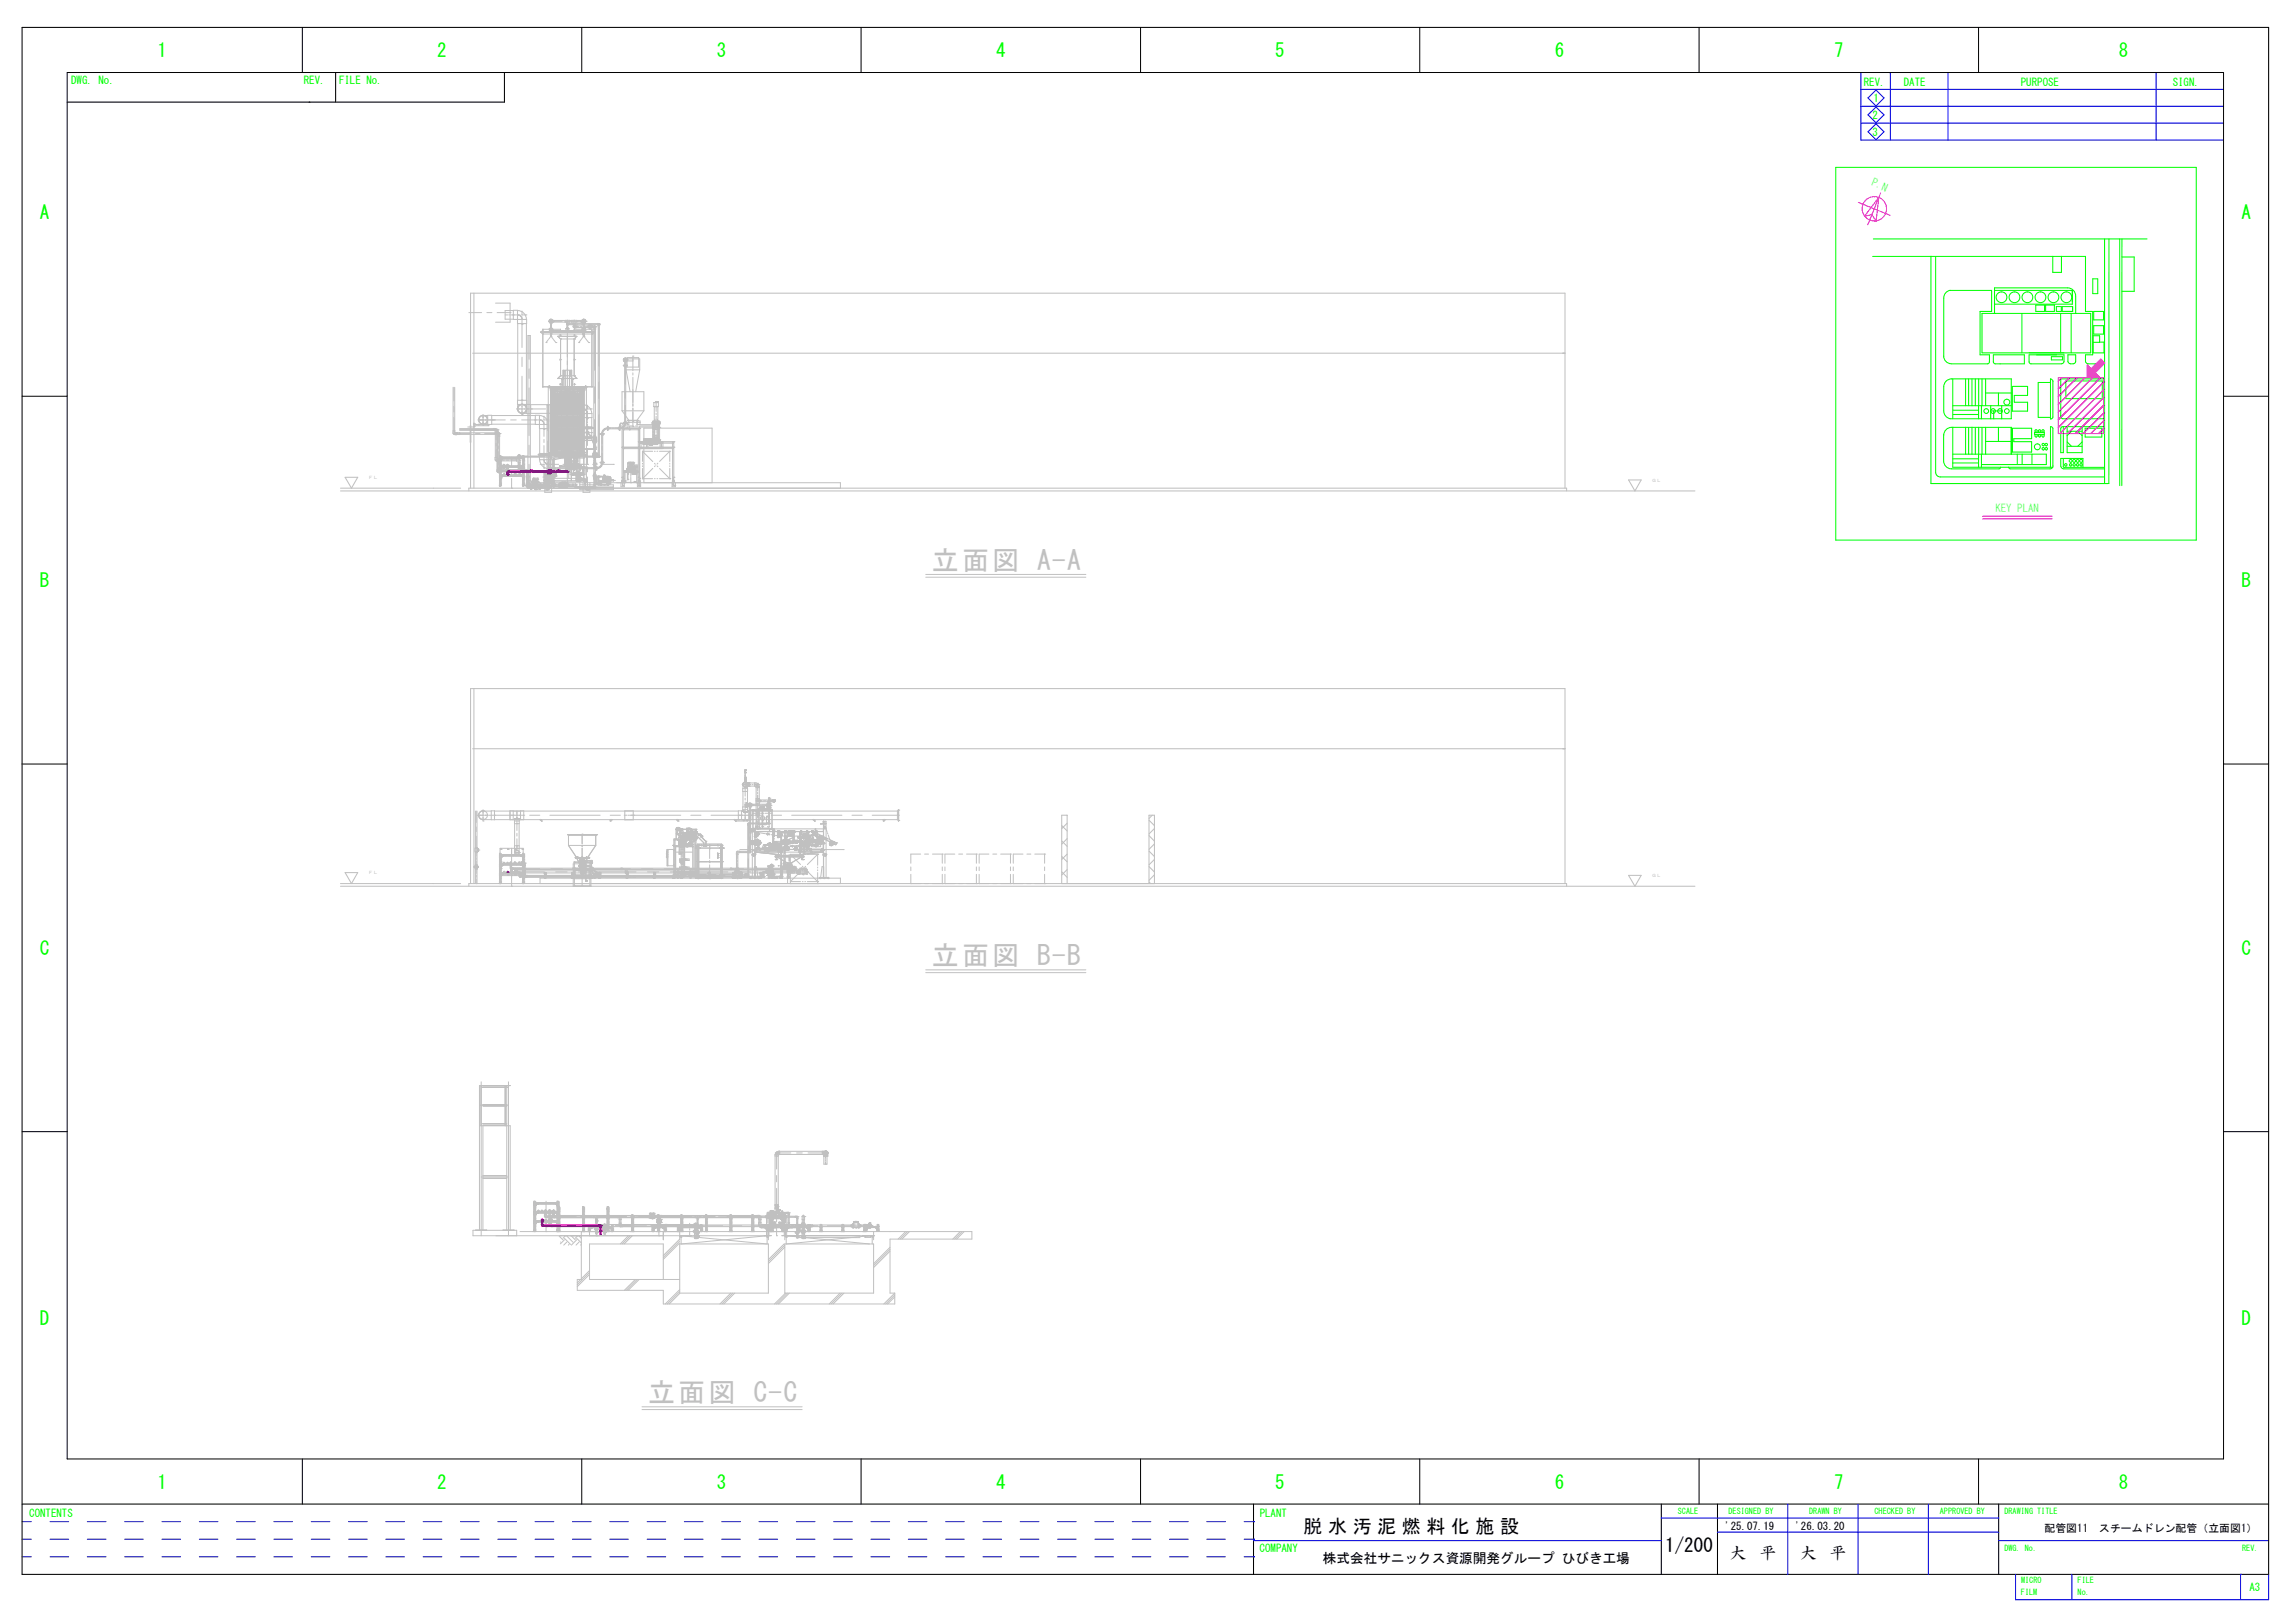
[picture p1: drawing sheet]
<svg xmlns="http://www.w3.org/2000/svg" width="420mm" height="297mm" viewBox="0 0 420 297" stroke-linecap="round" stroke-linejoin="round" font-family="sans-serif">
<defs><g id="words">
<g font-size="5" fill="#c0c0c0">
<text x="170.6" y="104.3">立面図 A-A</text>
<text x="170.6" y="176.7">立面図 B-B</text>
<text x="118.7" y="256.6">立面図 C-C</text>
</g>
<g font-size="3.5" fill="#0f0">
<text x="28.8" y="10.5">1</text>
<text x="80.1" y="10.5">2</text>
<text x="131.2" y="10.5">3</text>
<text x="182.4" y="10.5">4</text>
<text x="233.5" y="10.5">5</text>
<text x="284.6" y="10.5">6</text>
<text x="335.8" y="10.5">7</text>
<text x="387.9" y="10.5">8</text>
<text x="7.3" y="40.1">A</text>
<text x="410.3" y="40.1">A</text>
<text x="7.3" y="107.5">B</text>
<text x="410.3" y="107.5">B</text>
<text x="7.3" y="174.8">C</text>
<text x="410.3" y="174.8">C</text>
<text x="7.3" y="242.5">D</text>
<text x="410.3" y="242.5">D</text>
<text x="28.8" y="272.5">1</text>
<text x="80.1" y="272.5">2</text>
<text x="131.2" y="272.5">3</text>
<text x="182.4" y="272.5">4</text>
<text x="233.5" y="272.5">5</text>
<text x="284.6" y="272.5">6</text>
<text x="335.8" y="272.5">7</text>
<text x="387.9" y="272.5">8</text>
</g>
<g font-size="3.5">
<text x="238.6" y="280.6">脱 水 汚 泥 燃 料 化 施 設</text>
<text x="304.9" y="284.1">1/200</text>
</g>
<g font-size="3">
<text x="316.7" y="285.3">大</text>
<text x="322.2" y="285.3">平</text>
<text x="329.5" y="285.3">大</text>
<text x="335" y="285.3">平</text>
</g>
<text font-size="2.5" x="242.2" y="286.1">株式会社サニックス資源開発グループ ひびき工場</text>
<g font-size="2" fill="#0f0">
<text x="13" y="15.5">DWG. No.</text>
<text x="55.6" y="15.5">REV.</text>
<text x="62.1" y="15.5">FILE No.</text>
<text x="341.2" y="15.7">REV.</text>
<text x="348.5" y="15.7">DATE</text>
<text x="370" y="15.7">PURPOSE</text>
<text x="397.8" y="15.7">SIGN.</text>
<text x="342.8" y="21.7">2</text>
<text x="343" y="18.6">1</text>
<text x="342.8" y="24.8">3</text>
<text x="5.4" y="277.6">CONTENTS</text>
<text x="230.6" y="277.6">PLANT</text>
<text x="230.6" y="284">COMPANY</text>
<text x="411.8" y="291.2">A3</text>
</g>
<g font-size="2" fill="#0ff">
<text x="342.5" y="33.9" transform="rotate(22 342.5 33.9)">P.N</text>
<text x="365.3" y="93.7">KEY PLAN</text>
</g>
<g font-size="2">
<text x="315.8" y="280">'25.07.19</text>
<text x="328.7" y="280">'26.03.20</text>
<text x="374.3" y="280.3">配管図11　スチームドレン配管（立面図1）</text>
</g>
<g font-size="1.5" fill="#0f0">
<text x="307.2" y="277.1">SCALE</text>
<text x="316.4" y="277.1">DESIGNED BY</text>
<text x="331.2" y="277.1">DRAWN BY</text>
<text x="343.2" y="277.1">CHECKED BY</text>
<text x="355.2" y="277.1">APPROVED BY</text>
<text x="367" y="277.1">DRAWING TITLE</text>
<text x="366.9" y="283.8">DWG. No.</text>
<text x="410.5" y="283.8">REV.</text>
<text x="370" y="292">FILM</text>
<text x="370" y="289.7">MICRO</text>
<text x="380.3" y="292">No.</text>
<text x="380.4" y="289.7">FILE</text>
</g>
</g></defs>
<g fill="none" stroke="#c0c0c0" stroke-width=".18">
<path d="M85.8 57.2h2.4M86.8 53.7v35.6M89.1 57.2h1M90.7 55.5h2.7v3.5h-2.7M91 57.2h2.4M92.5 57.6h.4M93.1 57.6h.2M93.4 57.2h.1M93.5 57.6h1.1M94 57.6h.1M94 56.8h-1.5v1.6h1.5M94.7 57.6h.1"/>
<path d="M94.7 57.6h.5M94.8 59.2v14.1M94.9 57.6v.1M95 57.7h.1M95.1 57.7l.3 .3M95.2 57.8h.1M95.4 57.9v.1M95.5 58.1v.1M95.5 57.6h.8M95.5 58.3h.1M95.6 59.4h.1M95.6 56.9v.8"/>
<path d="M95.6 58v.5M95.6 58.6v5M96.3 57.6h.1M96.4 59.2v14.1M100.4 58.8h2.5M100.6 58.7v.3M100.6 58.7h.1M100.6 58.5v.1M100.6 58.6h.1M100.6 59l.1 .1M100.6 59h.1M100.7 58.6h-.1"/>
<path d="M100.7 58.6h.1M100.7 59v.1M100.7 59h.1M100.7 59.1h.1M100.7 59l-.1 .1M100.7 58.5h.1M100.7 59.1h.3M100.9 59.2h.1M100.9 59h.1M100.9 60h.1M100.9 58.4v1M100.9 59.5v.1"/>
<path d="M100.9 59.7v.9M100.9 58.5l-.2 .1M101 58.5h.1M101 58.6h.1M101 59h.1M101 58.5v.1M101 58.6l.2 .2M101 59l-.1 .1M101.1 58.6h.1M101.1 59h.1M101.1 59v.1M101.1 58.8h.1"/>
<path d="M101.1 58.9h.1M101.1 58.5l-.1 .1M101.2 58.8v.1M101.2 58.9h-.1M101.2 58.8h.1M101.3 58.8h.1M101.4 58.8h.1M103.4 58.8h.9M103.7 59.3h2M103.8 59.2h.2v.2h-.2zM103.8 59.3h.1v.1zM103.9 59.2h.1"/>
<path d="M103.9 60h.1M103.9 59.5h.1M103.9 58.6v.2M103.9 58.8v.1M103.9 59v.6M103.9 59.7v.6M103.9 59.2h5.7M104.1 59.3h.1M104.1 59.2v.3M104.3 58.8h.1M104.6 58.8h2.7M104.9 59.8h1"/>
<path d="M105.1 59.3h.1M105.1 58.6v.2M105.1 58.9v.1M105.1 59.1v.4M105.1 59.6v.1M105.1 59.8v.2M105.3 59.8h.1M105.7 59.8h.1M105.7 58.8h.1M106.2 59.8h.3M106.4 58.8h.1M106.4 59.3h.7"/>
<path d="M106.6 58.7v.3M106.6 58.5l.1 .1M106.6 58.6v.1M106.6 59v.1M106.6 59h.1M106.7 59h.1M106.7 58.6h.1M106.7 58.5h.1M106.7 59.1h.1M106.7 59.1h.3M106.8 58.5l-.2 .1M106.8 58.5l.2 .1"/>
<path d="M106.8 59.8h.9M106.9 59.2h.1M106.9 59h.1M106.9 60h.1M106.9 58.4v1M106.9 59.5v.1M106.9 59.7v.9M107 59.1h.1M107 58.5h.1M107 58.6h.1M107 59h.1M107 59l.1 .1"/>
<path d="M107 59v.1M107.1 59l-.1 .1M107.1 58.6h-.1M107.1 58.8h.1M107.1 58.6h.1M107.1 58.6v.3M107.1 58.9v.1M107.1 59h.1M107.1 58.5v.1M107.1 58.7h.1M107.2 58.8h.1M107.3 58.8h.1"/>
<path d="M107.7 59.8h.1M107.7 59.3h2M107.8 59.8h.1M107.9 59.8h.2M108.1 59.8h.1M108.2 59.8h.1M108.3 59.8h.3M108.4 59.8h.1M108.6 59.8h.2M108.8 59.8h.3M108.9 59.6v.2M108.9 59.9v.1"/>
<path d="M109.1 59.8h.1M109.4 59.3h.1M109.4 59.2v.3M109.5 59.6v23.7M109.5 59.2h.2v.4h-.2zM109.6 59.2l.1 .1-.1 .2h-5.7M109.6 59.5h.1M109.6 59.6h.1M109.6 59.2v7.8M109.7 59.6v23.7M109.7 59.3h.1M82.9 79.4h.2"/>
<path d="M83 70.9v8M83.1 79.5h.1M83.1 78.9h.1M83.1 70.9v2.5M83.1 74.4v1M83.1 76.4v2.6M83.1 79.1v.1M83.1 79.3v.2M83.2 79.4h.6M83.2 70.9v8M83.4 79.5h.1M83.4 79.2v.3"/>
<path d="M83.6 79.4h.1M83.9 79.4h2.3M84.1 79.4h.1M84.1 78.4h6.2M84.1 78.6h6.9M84.1 78.8h6.2M84.1 79.2h6.7M84.1 79.5h6.7M86.1 78h.1v2.9h-.1zM86.1 78.7h1.4M86.1 78.7l4.7 .1M86.1 78v2.9"/>
<path d="M86.7 77.5h.1M86.7 78.1h.1M86.8 78.1h.1M86.8 77.4h.1M86.8 77.7h2.7v.2h-2.7M86.8 77.7h1M86.8 77.5h.1M87.1 79.4h.8M87.5 76.9h1M87.6 77.7h.1M87.6 77.6v.1M88.1 78.7h.6"/>
<path d="M88.4 77.6h.1M88.4 77.7h.1M88.4 77.8h.1M88.4 75.9v.6M88.4 76.7v.3M88.4 77.1v.7M88.5 77.7h1M88.6 76.9h.6M88.7 79.4h2.3M89.2 76.9h.1M89.3 77.7h.1M89.3 77.6v.1"/>
<path d="M89.3 78.7h1.5M89.3 76.9h3.2M89.5 77.7h.1M90 77.6h8M90 76.1h8M90.2 76.9h.1M90.3 78.6h.1M90.5 76.9h.1M90.7 79.1v4.6M90.8 78.7h.1M90.8 79.4h.1M90.8 79.1h.1"/>
<path d="M90.8 78.4v.2M90.8 78.9v1.6M90.9 78.7h.1M91 78.6h.1M91 79v7M91 78.7h.2M91.1 79h.1M91.1 78.5v2.5M91.1 79.4h.1M91.1 79v7M91.2 79.8v4.1M91.2 78.7h.1"/>
<path d="M91.3 79.4h.2M91.3 79.6h.1M91.3 79.9h.1M91.3 79.1v.3M91.3 79.4v1.7M91.5 79.8v9.1h.2v-5.5h-.2M91.5 79.4h.1M93.5 76.9h1M94.6 74.8h1.1M95.5 76.9h3.1M95.6 75.8h.1M95.6 73.3h.1"/>
<path d="M95.6 65.4v1.7M95.6 68.9v5.7M95.6 74.7v1.1M95.8 74.8h4.1M96.6 74.8h.1M96.9 61.4v4.4M96.9 67.5v1.8M96.9 71v8.7M97.2 74.1h9.2M97.2 75.6h9.2M97.3 74.8h.1M98 76.9h.1"/>
<path d="M98.8 76.9h.1M98.8 76.9h.4M98.8 78.4v4.6M98.9 76.9h.1M99 76.9h.1M99 60.8h.1M99 60.8h9.7M99.1 60.8h.1M99.1 60.7h.1M99.1 60.7h.2M99.1 60.9h.2M99.1 60.8h.2"/>
<path d="M99.2 60.7h.1M99.2 60.6h.1M99.2 77l.2 .2M99.2 60.9h.1M99.2 60.8h.1M99.2 60.6v.3M99.2 60.8v.1M99.3 60.8h.1M99.3 60.7h.1M99.3 60.8l.1 .3M99.4 61.1h.1M99.4 70.8h.1"/>
<path d="M99.4 61.1h9M99.4 60.8h.1M99.4 60.3v.4M99.4 77.2l.1 .1M99.5 77.3v.1M99.5 76.9h.8M99.6 77.5h.1M99.6 78.6h.1M99.6 76.1v.8M99.6 77.2v.5M99.6 77.8v2.1M100 62.7h.1"/>
<path d="M100.3 76.9h.1M100.3 62.3l-.3 .4M100.3 74v4.9M100.4 70.8l.4 .1M100.4 70.8h.1M100.4 70.8v17.3h.5M100.4 70.9h.4M100.4 62.1v.1M100.5 70.9h.1M100.5 70.8h.1M100.5 62v.1M100.5 70.7h.1"/>
<path d="M100.5 60.7h.1M100.5 70.7v.3M100.5 70.7v.1M100.5 62l.4-.5 .3 .5M100.6 70.7h.1M100.6 60.6h.1M100.6 60.7h.1M100.6 60.3h.6M100.6 70.7l-.1 .1M100.6 70.9h-.1M100.6 60.6h.6M100.6 60.7h.6"/>
<path d="M100.6 60.6v.2M100.6 70.9h.1M100.6 60.8h.1M100.6 70.9l-.1 .1v-.3l.1 .3M100.6 60.3h.1M100.6 60.2v.1M100.6 60.5v.3M100.7 60.6h.1M100.7 60.8v-.3h6.3l.1 .3M100.7 60.6h-.1v.1M100.7 71.4h6.3M100.7 60.5v.2"/>
<path d="M100.7 71.4h.1M100.8 71.1h.1M100.8 77.1h.1M100.8 77.1h6.2M100.8 60.6h.1M100.8 61.1h.1M100.8 61.5h.1M100.8 71h.1M100.8 71.2h.1M100.8 61.1l.1 .1M100.8 61.1h.2M100.8 61.1v.1"/>
<path d="M100.8 60.3h.1M100.8 71.3h.1M100.8 70.8h.1M100.8 70.9h.1M100.8 71.4h.1M100.8 61.2v.1M100.8 70.8v17.3M100.8 61.6h.1M100.8 61.5v.1M100.9 71.3h.1M100.9 70.8h.1M100.9 60.2h.1"/>
<path d="M100.9 61.6h.1M100.9 60.8h.1M100.9 60.3h.1M100.9 60.7v.9M100.9 70.8v17.3M100.9 71h.1M100.9 71.2h.1M100.9 71.1h.1M100.9 61.2v.1M100.9 70.8v5.2M100.9 76.7v.7M100.9 78.1v4.7"/>
<path d="M100.9 70.8l.5 .5M100.9 70.9l.4 .4v11.5M100.9 71l.4 .3M100.9 71l.3 .3 .1 11.5M100.9 71.1l.2 .2-.2 .1M100.9 71.2l.2 .1M100.9 71.2l.1 .1M100.9 71.3h.2M100.9 61.5h.1M100.9 60.2v1.4h-.1v-1.3M101 60.6h.1M101 61.1h.1"/>
<path d="M101 70.8l.5 .5M101 60.3h-.1M101 71.4h.1M101 71.3h.1M101 74.8h5.6M101 71.5h.1M101 71.2v11.8M101 60.6h.2M101 71.3v.2M101 60.8h.1M101 70.8l.6 .5v11.5M101.1 60.8h.1"/>
<path d="M101.1 60.3h.1M101.1 60.7h.1M101.1 71.5h.1M101.1 71.4h.1M101.1 71.3h.1M101.1 71.5v-.3h-.1v11.8l.1-.1M101.1 60.2v.1M101.1 60.5v.3M101.1 70.8l.5 .5M101.1 77.1h.1M101.1 60.6h.1M101.1 60.6l-.1 .2"/>
<path d="M101.1 60.1v.3M101.1 60.6v.2M101.2 60.6h.1M101.2 60.7h.1M101.2 71.4h.1M101.2 70.8l.5 .5M101.2 60.6v.1M101.2 71.4v11.4M101.2 62l.1 .1M101.3 70.8l.5 .5M101.3 71.3v11.5M101.3 70.8l.6 .5"/>
<path d="M101.3 62.1l.1 .1M101.4 76.9h.1M101.4 77.7h.1M101.4 74.5h.1M101.4 72.2h.1M101.4 71.4h.1M101.4 72h5M101.4 71.9h5M101.4 71.6h5M101.4 71.4v11.4M101.4 78.3h5M101.4 78.4h5"/>
<path d="M101.4 78.5h5M101.4 78.6h5M101.4 78.7h5M101.4 78.8h5M101.4 78.9h5M101.4 79h5M101.4 79.1h5M101.4 79.2h5M101.4 79.3h5M101.4 79.4h5M101.4 79.5h5M101.4 79.6h5"/>
<path d="M101.4 79.7h5M101.4 79.8h5M101.4 79.9h5M101.4 78.1h5M101.4 76.2h5M101.4 76.3h5M101.4 76.4h5M101.4 76.5h5M101.4 76.6h5M101.4 76.7h5M101.4 76.8h5M101.4 76.9h5"/>
<path d="M101.4 77h5M101.4 77.2h5M101.4 77.3h5M101.4 77.4h5M101.4 77.5h5M101.4 77.6h5M101.4 77.7h5M101.4 77.8h5M101.4 77.9h5M101.4 78h5M101.4 76h5M101.4 74.2h5"/>
<path d="M101.4 74.3h5M101.4 74.4h5M101.4 74.5h5M101.4 74.6h5M101.4 74.7h5M101.4 74.8h5M101.4 74.9h5M101.4 75h5M101.4 75.1h5M101.4 75.2h5M101.4 75.3h5M101.4 75.4h5"/>
<path d="M101.4 75.5h5M101.4 75.6h5M101.4 75.7h5M101.4 75.8h5M101.4 75.9h5M101.4 74.1h5M101.4 73.9h5M101.4 72.1h5M101.4 72.2h5M101.4 72.3h5M101.4 72.4h5M101.4 72.5h5"/>
<path d="M101.4 72.6h5M101.4 72.7h5M101.4 72.8h5M101.4 72.9h5M101.4 73h5M101.4 73.1h5M101.4 73.2h5M101.4 73.3h5M101.4 73.4h5M101.4 73.5h5M101.4 73.6h5M101.4 73.7h5"/>
<path d="M101.4 73.8h5M101.4 70.8l.5 .5M101.4 62.3l.4 .4M101.4 71.9v2M101.4 74.1v1.9M101.4 76.2v1.9M101.4 78.3v1.9M101.5 70.8l.5 .5M101.5 71.6v11.2M101.5 71.6h.1M101.6 70.8l.5 .5M101.6 71.4v11.4l-.3 .4"/>
<path d="M101.6 77.1h.1M101.7 70.8l.4 .4M101.7 70.8l.5 .4M101.8 62.7h.1M101.8 70.8l.4 .4M101.9 60.5v.2M101.9 70.8l.4 .4M102 70.8l.4 .4M102 71.4v11.4M102.1 70.8l.4 .4M102.1 61.6h.1M102.1 69.3h3.5"/>
<path d="M102.1 61.6h3.5l-.5 .4M102.1 61.6l.5 .4M102.1 69.3h.1M102.2 70.8l.3 .4M102.2 70.8l.4 .3M102.3 70.8l.3 .3M102.4 71.9h.1M102.4 70.8l.3 .3M102.4 71.9v.3M102.4 70.8l.4 .3M102.5 61.3h.1M102.5 65.8h.1"/>
<path d="M102.5 70.3h.1M102.5 71.6h.1M102.5 72h.2M102.5 70.8l.3 .3M102.5 71.6v.4M102.6 61.2v.3zM102.6 70.2v.3zM102.6 65.7v.3M102.6 70.8l.3 .3M102.6 68.8h.1M102.6 62h.1M102.6 72.1h.1"/>
<path d="M102.6 68.8h2.5M102.6 60.7v-.4h-3.2v10.5M102.6 62v6.8M102.6 71.6v.5M102.6 62h2.5M102.6 68.8l-.5 .5M102.6 61.3h.1M102.6 65.8h.1M102.6 70.3h.1M102.7 70.8l.2 .3M102.7 70.8l.3 .3M102.7 71.6v.4"/>
<path d="M102.8 70.8l.2 .2M102.8 71.4v12.3M102.8 71.9v.3M102.8 71.9h.1M102.9 69.3h.1M102.9 60.7v-.1h2v.1M102.9 70.8l.2 .2M102.9 60.6h2M102.9 60.7h2M102.9 69.3v1.5M103 70.8l.1 .1M103 70.8h.1"/>
<path d="M103.1 71h.1M103.1 70.8h.1M103.1 71l-1.2 .3M103.1 71h1.6M103.1 67.8h1.6v3.3h-1.6zM103.2 72.1h.1M103.2 72h.1M103.2 72.2h.1M103.2 72.1h1.4M103.2 72v.2M103.2 71.9h.1M103.2 71.9l.2 .1"/>
<path d="M103.2 72.3h.1M103.2 68l.1-.2h.2v6.1M103.2 68h.1M103.2 68v.8l-.2 .5M103.2 72v.1M103.3 72.3h.1M103.3 72.2l.1 .5M103.3 72.1h.1M103.3 72.2h.1M103.3 72h.1M103.3 68v.8l-.3 .5M103.3 71.8v.5"/>
<path d="M103.3 67.8v.2M103.3 71.9v.1M103.3 71.9h.1M103.3 71.8h.1M103.3 71.8l-.1 .5M103.4 72.3h.1M103.4 72.2v.1M103.4 72h.1M103.4 72.2h.1M103.4 60.7v.1M103.4 72.2v.6M103.4 72.2l.1 .1"/>
<path d="M103.4 70.8h.1M103.4 67.8v2.9M103.4 70.7v.1M103.5 70.8h.1M103.5 72h.1M103.5 75.7h.1M103.5 74v.1M103.5 74.3v.1M103.5 74.6v1.1M103.5 72.3v.2M103.5 72.2v.1M103.5 70.7v.1"/>
<path d="M103.5 72.1h.8M103.5 71.6h.1M103.6 60.6v.1M103.6 72.2v.3l-.1-.2M103.6 71.3h.2M103.6 71.3h.1M103.6 71.4h.2M103.7 71.4h.1M103.7 71.3h.1M103.7 71.5h.1M103.7 71.2v.3M103.8 71.5h.1"/>
<path d="M103.8 71.4h.1M103.8 71.3h.1M103.8 71.5v-.3h-.1v.3M103.8 71.6v.3M103.8 71.7h.2M103.8 71.4v11.4M103.9 72.2h.1M103.9 72.8h.1M103.9 75.8h.1M103.9 60.8h.1M103.9 60.3h.1M103.9 60.6v27.6"/>
<path d="M103.9 71.4v11.4M103.9 71.3h.2M103.9 71.4h.2M103.9 71.3h.1M104 71.4h.1M104 71.3h.1M104 71.6v.3M104 71.2l.1 .3zM104 71.5h.1M104 71.2v.3M104.1 71.4h-.1M104.1 71.5h.1"/>
<path d="M104.1 71.4h.1M104.1 71.3h.1M104.2 60.6v.1M104.2 71.6h.1M104.2 72.2v.3l.1-.3v1.7M104.2 72.1h.1M104.2 70.7l.1 .1M104.3 72h.1M104.3 72.3l-.1 .2M104.3 72.1v.7M104.3 70.8h.1M104.3 75.7h.1"/>
<path d="M104.3 67.8v2.9M104.3 70.8v1.3M104.3 74v.1M104.3 74.3v.1M104.3 74.6v1.1M104.3 70.7v.1M104.4 71.9h.1M104.4 72h.1M104.4 72.2h.1M104.4 60.7v.1M104.4 71.9v.1M104.4 72.2v.1"/>
<path d="M104.4 71.8h.1M104.4 72.3h.1M104.4 71.8v.5M104.4 72.2l-.1 .5M104.5 72.1h.1M104.5 72.2h.1M104.5 72h.1M104.5 72.3h.1M104.5 68h.1M104.5 67.8v1l.2 .5M104.5 71.8v.5M104.5 71.9l-.1 .1"/>
<path d="M104.5 72.2l-.1 .1M104.5 68v-.2h-.3v4.2M104.5 68v.8l.3 .5M104.5 71.9v.1M104.5 71.9h.1M104.5 71.8h.1M104.5 71.8l.1 .5M104.6 72.1h.1M104.6 72h.1M104.6 72.2h.1M104.6 72.3h.1M104.6 71.9v.4"/>
<path d="M104.6 67.8v3.3M104.7 71h.1M104.7 70.8h.1M104.7 71l1.2 .3M104.7 70.7l.3 .4M104.7 70.8l.2 .3M104.7 70.9l.1 .2M104.7 71l.1 .1M104.8 69.3h.1M104.8 70.8l.3 .3M104.8 69.3v1.5M104.9 69.3h.1"/>
<path d="M104.9 69.3v1.5M104.9 70.8l.3 .4M104.9 71.9h.1M104.9 71.4v12.3M104.9 70.8l.4 .4M105 70.8l.4 .4M105 71.6v.4M105 72h.2M105.1 70.8l.4 .4M105.1 61.3h.1M105.1 65.8h.1M105.1 70.3h.1"/>
<path d="M105.1 68.8h.1M105.1 62h.1M105.1 72.1h.1M105.1 60.7v-.4h3.3v10.5h-9.1h9.1M105.1 62v6.8M105.1 71.6v.5M105.1 68.8l.5 .5M105.1 60h.1M105.1 61.2l.1 .3zM105.1 65.7v.3M105.1 70.2l.1 .3zM105.1 70.8l.5 .4"/>
<path d="M105.2 61.3h.1M105.2 65.8h.1M105.2 70.3h.1M105.2 70.8l.5 .5M105.2 71.6v.4M105.3 70.8l.5 .5M105.3 71.9v.3M105.3 71.9h.1M105.3 70.8l.6 .5M105.4 70.8l.5 .5M105.5 70.8l.5 .5M105.6 70.8l.5 .6v11.4l-.4 .4"/>
<path d="M105.6 61.6l-.5 .4M105.6 69.3h.1M105.6 70.8l.6 .5v17.8h6.1v-.4h-6.1M105.7 70.8l.5 .5M105.7 71.4v11.4M105.8 70.8l.5 .5M105.8 60.5v.2M105.9 70.8l.5 .5M105.9 60.5v.2M105.9 74.8h.1M106 62.7h.1M106 70.8l.5 .5"/>
<path d="M106.1 70.8l.5 .6v11.4M106.1 70.8l.6 .5M106.2 70.8l.5 .5M106.2 71.9v10.5M106.2 71.6h.1M106.2 71.6v.3h-4.7M106.3 70.8l.5 .5M106.3 71.9v2M106.3 74.1v1.9M106.3 76.2v1.9M106.3 78.3v1.9M106.3 62.3l-.3 .4"/>
<path d="M106.3 70.8l.7 .4M106.4 76.9h.1M106.4 77.7h.1M106.4 74.5h.1M106.4 72.2h.1M106.4 71.4h.1M106.4 71.4v11.4M106.4 70.8l.4 .4M106.4 62.1v.1M106.5 71.3v11.5M106.5 78.3h2.1zM106.5 70.8l.3 .3"/>
<path d="M106.5 62l-.1 .1M106.5 78.3h2.1M106.5 60.7h.1M106.5 71.4v11.4M106.5 62l.4-.5 .3 .5M106.6 60.7h.1M106.6 71.4h.1M106.6 60.3h.6M106.6 60.7v-.1h.6v.1M106.6 60.7h.6M106.6 60.6h.1M106.6 78.4h.1"/>
<path d="M106.6 78.3h.1M106.6 60.6v.2M106.6 71.3h.2M106.6 71.3h.1M106.6 71.4h.2M106.6 70.8l.4 .2M106.6 60.8h.1M106.6 60.3h.1M106.6 60.2v.1M106.6 60.5v.3M106.6 71.5h.1M106.7 60.6h.1"/>
<path d="M106.7 60.8h.1M106.7 71.5h.1M106.7 71.4h.1M106.7 60.6v.2M106.7 74.8h.1M106.7 71.2v.3M106.7 70.8l.1 .1M106.7 74.8l.2 .1M106.7 71.3h.1M106.7 79.9h1.7M106.7 78.1h1.7M106.7 78.5h1.7"/>
<path d="M106.7 71.5h-.1v-.3l.1 11.8M106.7 79.2h.5M106.8 60.6h.1M106.8 61.1h.1M106.8 61.5h.1M106.8 70.8h.1M106.8 60.3h.1M106.8 61.1h.2M106.8 60.2v1.4h.2l-.1-1.3M106.8 71.1h.2M106.8 60.3v1M106.8 70.8v5.2"/>
<path d="M106.8 71.3h.1M106.8 78.1v4.8l-.2-.1M106.8 76.7v.7M106.8 74.8h.4M106.9 70.8h.1M106.9 60.2h.1M106.9 60.8h.1M106.9 60.3h.1M106.9 70.8l-.1 17.3h.6h-7M106.9 60.7v.9M106.9 71.3h.1M106.9 61.6h.1"/>
<path d="M106.9 70.9h.1M106.9 71.4h.1M106.9 70.8v17.3M106.9 60.3v1M107 71h.1M107 71.2h.1M107 61.2h-.2M107 61.5h.1M107 61.1h-.1M107 74.9h.1M107 71.1h.1M107 60.6h.1"/>
<path d="M107 60.3h.1M107 77.1h.1M107 71.4h.1M107 60.6h.2M107 60.5v.2M107.1 60.8h.1M107.1 60.6h.1M107.1 60.3h.1M107.1 60.7h.1M107.1 60.2v.1M107.1 60.5v.3M107.1 70.9h.1"/>
<path d="M107.1 60.6v.2M107.1 75l.3 .2M107.1 70.7h.1M107.2 60.6h.1M107.2 70.9h.1M107.2 70.8h.1M107.2 60.7h.1M107.2 70.7v.3M107.2 70.7h.1M107.2 70.7v.1M107.3 70.9h.1M107.3 62v.1"/>
<path d="M107.3 70.9l-.2 .1 .1-.3v.3M107.3 70.8h.1M107.3 70.8l-.4 .1M107.3 62.1l.1 .1M107.3 75.1l.1 .1M107.4 70.8h.1M107.4 79h.1M107.4 70.8v17.3M107.4 79l.7 .7M107.4 79l.2 .2M107.4 70.8l-.5 .1M107.4 62.3l.4 .4"/>
<path d="M107.4 79.2h.2M107.4 79.1h.3v.2h-.2zM107.5 74.8h.7M107.5 75.4h.1M107.5 75.3v.1M107.5 75.5v.2M107.5 78.5h.1M107.5 78.3h.1M107.5 76.6h.1M107.5 78.1h.1M107.5 74.1v.8M107.5 75.2v.3"/>
<path d="M107.5 75.8v1.1M107.5 77.2v.2M107.5 77.6v1.2M107.5 79.1v.2M107.5 79.5v2M107.7 79.4h.1M107.7 79.3l.1 .1M107.8 62.7h.1M107.8 79.2h.5M107.9 79.5l.2 .3M108.1 79.7h.1M108.2 74.8h.1"/>
<path d="M108.3 79.2h.1M108.3 60.3v.4M108.3 76.4l.1 1.9M108.4 60.8v10M108.4 78.3v1.7M108.4 61.1h.1M108.4 70.8h.1M108.4 60.8h.1M108.4 60.8v.1M108.5 60.8h.1M108.5 60.7h.1M108.5 60.9h.1"/>
<path d="M108.5 78.4h.1M108.5 78.3h.1M108.5 78.2v.2M108.5 60.6h.1M108.5 60.6v.3M108.5 60.6l.1 .3M108.6 60.7h.1M108.6 60.7h-.1M108.6 60.8l-.1 .1M108.6 60.8h.1M108.7 60.8h.1M108.7 60.8h-9.6"/>
<path d="M108.9 60.3h.1M108.9 60h.1M108.9 60.1v7.7M108.9 70.8v3M108.9 76.8v9M109.6 70v2.9M109.6 75.9v7.8M110.2 79.7h.1M110.2 79.4h.1M110.3 79.3h-.1M110.3 79.2l-.1 1.9M110.3 79v.1"/>
<path d="M110.5 78.7l-.1 .2M110.6 78.7h-.1M110.7 78.5l-.1 .2M110.9 78.4l-.1 .1M111.2 78.4h-.1M111.5 78.4h.1M111.8 78.4h-.8M112.1 78.4h.2M113.2 78.4h.1M113.5 78h.1M113.5 78h2.5M113.5 78v.1"/>
<path d="M113.5 78.4h.1M113.5 78.1h.1M113.5 77.7h.1M113.5 77.7v.3M113.7 78.4h-1.1M113.9 78.4h.1M113.9 78.4h3.2M113.9 75.2h4M113.9 75.2v-3.5h4v3.5M113.9 78.4v9.6M113.9 75.2l1.2 1.7M113.9 78.3h-.1"/>
<path d="M114 78.2h.1M114 78.4l.1 .1M114.1 65.9h.7M114.1 78.6v.1M114.1 78.7h.1M114.1 77.6h.1M114.1 78.3h.1M114.1 78.4v9.6M114.2 65.9h.1M114.2 66l1.7 .1M114.2 65.6l.1 .1M114.3 65.7h2.8v2"/>
<path d="M114.3 65.7v.3M114.3 66v.1M114.3 65.7l-.1 .1M114.3 77.9v.1M114.3 65.7h.1M114.3 66.1h.3M114.3 65.7v.4M114.3 66h.1M114.3 77.9l-.3 .3M114.3 66l-.1 .1M114.4 65.7h.2M114.4 65.9v.3"/>
<path d="M114.4 65.8h.1v.1h-.1zM114.4 77.7v.1M114.4 65.6h.1M114.5 66h.1M114.5 66.2h.1M114.5 77.4h.1M114.5 65.6h.1M114.5 66.3h.1M114.5 66.9h.1M114.5 67.2h.1M114.5 65.5v.9M114.5 66.5v.1"/>
<path d="M114.5 66.7v3.6M114.5 71.6v1.3M114.5 74.2l-.1 3.4M114.5 77.5l-.1 .1M114.6 65.9v.3M114.6 65.7h.1M114.6 66h.1M114.6 66l.1 .1M114.6 66l.1 .1zM114.6 65.7h.1zM114.6 65.7v2M114.6 67.7l.8 4"/>
<path d="M114.6 67.7h2.5M114.6 65.7l.1 .2-.1 .2M114.7 65.8h.1M114.7 65.6l-.1 .1M114.8 65.9h.1M114.8 65.4h2.1v1.8h-2.1zM114.9 76.9l2 .1zM115 77.3h.1M115 77.3h.9M115 78.4h.1M115.1 77v.7h-.2v-.3h-.2v.2h-.8v-.2h-.3l-.1 .3M115.1 78.5h.1"/>
<path d="M115.1 78.4v.1M115.2 78.4l.1 .3M115.3 78.7h.1M115.3 78v.7M115.9 77.1h.1M115.9 78.1h.1M115.9 65.2h.1M115.9 65.2v2.6M115.9 68.2v.4M115.9 69v5.4M115.9 74.7v3.4M116.1 77.3h.1"/>
<path d="M116.3 77.3h.9M116.4 78h.3M116.6 77v.7h3v.5h-4.7v.2h-.2v-.1h-.7l-.5-.2M116.7 77h.5v.7h-.5zM116.9 78.6h.1M116.9 78.6l-2.8 .1M116.9 78.4v.2M117 78.5h.1M117 78.4v.1M117.1 78.4h.1M117.1 78v10.1h-.3l.1-9.7M117.1 78.4v9.6"/>
<path d="M117.1 78h2.5M117.1 67.7l-.7 4M117.9 75.2l-1.3 1.7M119.4 77.3h1.5v.3h-1.5zM119.4 78.2h1.4M119.4 78.2l.1 .1M119.5 77.2h.3M119.5 78.2l.3 .4M119.5 77.6h.1M119.5 77.1h.1M119.5 77.3h.2M119.5 77.1v4"/>
<path d="M119.5 77.1v.2M119.6 77.2h.1M119.6 77.3h.1M119.6 77.1v1.6M119.6 79v.2M119.6 79.4v1.7M119.7 77.8h.1M119.7 77.8h.9M119.7 77.7h.9M119.7 77.1l-.1 .2M119.7 77.6v.2M119.7 73.7h.1"/>
<path d="M119.7 77.5l.7 .1M119.7 77.7h.1M119.7 74.4h.8M119.7 73.7v.7h.8M119.7 73.7h.8v.7M119.7 77.5v.3M119.7 77.6h.1M119.7 77.1h.1M119.7 77.5h.1M119.7 77.1v.7M119.8 77.8h.1M119.8 77.3h.1"/>
<path d="M119.8 77.3h.6M119.8 77.1h-.3v.2M119.8 77.3v.3M119.8 77.6h.1M119.8 78.6h.1M119.8 74.4v6.2M119.8 77.6h.6M119.8 78h.6zM119.8 74.4h.1M119.8 78.6v2.5M119.8 78.2h.1M119.8 78.1h.1"/>
<path d="M119.8 78.1h.6M119.8 77.7v.5M119.8 78.2h.6M119.9 78.1h.1M119.9 77.8h.5M119.9 77.8v.1M119.9 78v.1M119.9 78.1h-.1M119.9 76.7v.5M119.9 77.8h.1M120 79.7h.1M120 73.7h.3"/>
<path d="M120 73.6h.3M120 76.9v1.1M120 79.7v.2M120 80v.1M120 77.6v.1M120 78h.1M120 77.8h.1M120 77.7h.1M120 77.7h.3M120 78h.2M120 73.5h.1M120 73.6h.1"/>
<path d="M120 73.5v.1M120 73.5h.2M120.1 73.5v.1M120.1 77.7l.1 .1M120.1 78.2h.1M120.1 78h.1M120.1 73.5h.1M120.1 73.5v1.8M120.1 75.6v.3M120.1 76.2v3.1M120.1 79.5v1.6M120.2 73.5h.1"/>
<path d="M120.2 73.5v.1M120.2 77.7v.1M120.2 77.7l-.1 .1M120.2 73.6h.1M120.2 77.9h.1M120.2 78h.1M120.2 77.7h.1M120.2 77.9h.2M120.2 77.7v.3M120.3 77.7h.1M120.3 76.9v1.1M120.3 79.7v.1"/>
<path d="M120.3 80v.2M120.3 77.9h.1M120.3 77.8h.1M120.3 77.1h.5v.2M120.4 77.9h.1M120.4 77.1h.1M120.4 77.2h.1M120.4 76.7v.5M120.4 78.1h.1M120.4 77.8h.1M120.4 77.2h.4M120.4 77.9h-.1"/>
<path d="M120.4 77.7v.4M120.4 77.7v.1M120.4 78.2h.1M120.4 78.6v2.6h-2.7l3.1-.1-.1-.3M120.4 78.1v.1M120.4 77.6h.1M120.4 77.4h.1M120.4 77.4h.5M120.4 77.3h.1M120.4 78.6h.1M120.4 77.5h.5M120.4 74.4v3.2"/>
<path d="M120.4 77.8v.2M120.5 77.8h.1M120.5 77.1h.1M120.5 77.1v.2M120.5 77.5h.1M120.5 77.6v3M120.5 77.6h.1M120.5 77.3h.2M120.5 77.7h.1M120.5 77.4h.1M120.5 77.1v.7M120.5 77.4v.1"/>
<path d="M120.5 78.6h.1M120.5 78.6h-.8v2M120.5 77.4v.4M120.5 78.6v2M120.6 77.8h.1M120.6 77.2h.1M120.6 77.3h.1M120.6 77.1v1.6M120.6 79v.2M120.6 79.4v1.7M120.6 77.1v.2M120.7 77.1h.1"/>
<path d="M120.7 77.1v.5M120.8 77.6l-.1 3.5M120.8 78.2h.1M120.8 78.2l-.4 .4M90.6 84.2h.2M90.8 84.4h.1M90.8 83.7h.1M90.8 81.1v.6M90.8 82.3v1.6M90.8 84v.1M90.8 84.2v.2M90.9 84.2h.1"/>
<path d="M91 86.3h.1M91.1 86.4h.1M91.1 86h.1M91.1 81.9v.9M91.1 83.7v2.4M91.1 86.1v.1M91.1 86.3v.1M91.1 84.4h.4M91.1 84.2h1.2M91.1 86.1h.2M91.1 86.3h.1M91.2 84.3h.2v.2h-.2z"/>
<path d="M91.2 86.3h1.2M91.3 84.2h.1M91.3 84.3h3.3M91.3 84.1h3.3M91.3 84.6h.1M91.3 83.9h.1M91.3 84.9h.1M91.3 86.6h.1M91.3 86.3h.1M91.3 81.6v.5M91.3 82.7v1.4M91.3 84.2v.4"/>
<path d="M91.3 84.7v.7M91.3 85.6v.2M91.3 85.9v.1M91.3 86v.6M91.4 84.2h.1M91.4 86.2h3.4M91.4 86.4h3.4M91.4 86.3h.1M91.4 86.8h.3M91.4 85.3h.3M91.4 86.5h.3M91.4 86.3h.3"/>
<path d="M91.4 85.5h4.5M91.4 87.8h.3M91.4 87.5h.3M91.4 87h.3M91.4 85h.3M91.4 83.5h.3M91.4 85.8h.3M91.4 86h.3M91.4 88.3h.3M91.4 88h.3M91.4 84.3h.3M91.4 84.5h.3"/>
<path d="M91.4 84.8h.3M91.4 86.1h.1M91.4 87.3h.3M91.4 88.5h.3M91.4 88.8h.3M91.5 84.4h.1M91.5 88.2h.1M91.5 83.9h.1M91.5 86.9h.1M91.5 85.7h.1M91.5 86.7h.1M91.5 85.4h.1"/>
<path d="M91.5 85.1h.1M91.5 85.2h.1M91.5 86.6h.1M91.5 87.9h.1M91.5 87.7h.1M91.5 88.1h.1M91.5 83.4h.1M91.5 83.6h.1M91.5 83.7h.1M91.5 84.9h.1M91.5 85.6h.1M91.5 84.2h.1"/>
<path d="M91.5 84.1h.1M91.5 85.9h.1M91.5 86.2h.1M91.5 88.7h.1M91.5 84.6h.1M91.5 84.7h.1M91.5 86.4h.1M91.5 87.1h.1M91.5 87.4h.1M91.5 87.6h.1M91.5 88.4h.1M91.5 88.6h.1"/>
<path d="M91.5 83.4v5.5M91.5 84.5h.1M91.5 86h.1M91.5 87h.1M91.5 87.2h.1M91.5 88.5h.1M91.5 83.7l.1 .1M91.5 86.7l.1 .1M91.5 85.4l.1 .2M91.5 85.2l.1 .1M91.5 86.4l.1 .2M91.5 85.7l.1 .9"/>
<path d="M91.5 86l.1 .1M91.5 87.7l.1 .1M91.5 87.4l.1 .2M91.5 87.9l.1 .2M91.5 84.9l.1 .2M91.5 87l.1 .1M91.5 83.4l.1 .2M91.5 84.7l.1 .1M91.5 85.7l.1 .2M91.5 88.2l.1 .1M91.5 83.9l.1 .2M91.5 84.2v.1"/>
<path d="M91.5 84.5l.1 .1M91.5 86.2v.1M91.5 87.2l.1 .1M91.5 88.5l.1 .1M91.5 88.7l.1 .1M91.5 87.2l.1 1.7M91.6 88.9h.1M91.6 83.4v1.7M91.6 84.3h.1M91.6 84.6h.1M91.6 84.8h.1M91.6 85.1h.1"/>
<path d="M91.6 85.3h.1M91.6 85.6h.1M91.6 85.9h.1M91.6 86.1h.1M91.6 86.3h.1M91.6 86.6h.1M91.6 86.8h.1M91.6 87.1h.1M91.6 87.3h.1M91.6 87.6h.1M91.6 87.8h.1M91.6 88.1h.1"/>
<path d="M91.6 88.3h.1M91.6 88.6h.1M91.6 88.8h.1M91.6 83.6h.1M91.6 83.8h.1M91.6 84.1h.1M91.6 86.1h.7M91.7 84.3h.1M91.7 84.5h.1M91.7 84.8h.1M91.7 85h.1M91.7 85.3h.1"/>
<path d="M91.7 85.5h.1M91.7 85.8h.1M91.7 86h.1M91.7 86.3h.1M91.7 86.5h.1M91.7 86.8h.1M91.7 87h.1M91.7 87.3h.1M91.7 87.5h.1M91.7 87.8h.1M91.7 88h.1M91.7 88.3h.1"/>
<path d="M91.7 88.5h.1M91.7 88.8h.1M91.7 83.5h.1M91.7 83.8h.1M91.7 84h.1M91.7 85.3h4M91.7 87h4M91.7 85.3v.2M91.7 87v.2h4M91.7 83.7h4M91.7 85.4h.1M91.7 87.1h.1"/>
<path d="M91.8 85.5h.1M91.8 83.9h.1M91.8 87.2h.1M91.8 83.6v.3M91.8 85.3v.2M91.8 86.9v.3M91.8 86.1h.1M91.9 85.4h.1M91.9 83.8h.1M91.9 87h.1M91.9 85.4h-.2M91.9 83.8h-.2"/>
<path d="M91.9 87l-.2 .1M91.9 87v.1M91.9 85.3h.1M91.9 83.7h.1M92 85.4h.1M92 83.8h.1M92 87.1h.1M92 85.5h.1M92 83.9h.1M92 87.2h.1M92 85.2h.5M92 83.6v.3"/>
<path d="M92 85.3v.2M92 86.9v.3M92.1 86.1h.1M92.1 85.4h.1M92.1 83.8h.1M92.1 87h.1M92.1 85.4h-.1M92.1 83.8h-.1M92.1 87l-.1 .1M92.1 87v.1M92.1 85.3h.1M92.1 86.8h.3"/>
<path d="M92.1 83.7h.1M92.2 85.3h.1M92.2 87h.1M92.2 83.7h.1M92.2 86.7h.2v.2h-.2zM92.2 85.4h.1M92.2 83.8h.1M92.2 87.1h.1M92.2 85.7h.1M92.2 86.3h.1M92.2 84.9v.9M92.2 85.9v.1"/>
<path d="M92.2 86.1v.2M92.3 85.5h.1M92.3 83.9h.1M92.3 87.2h.1M92.3 87h.1M92.3 83.6v.3M92.3 85.3v.2M92.3 86.7v.5M92.3 85.4h.1M92.3 83.8h.1M92.3 83.8h-.1M92.3 87l-.1 .1"/>
<path d="M92.3 87v.1M92.4 86.1h.1M92.4 85.3h.1M92.4 87h.1M92.4 83.7h.1M92.4 85.2h.1M92.4 86.8h.1M92.5 85.4h.1M92.5 83.8h.1M92.5 87.1h.1M92.5 85.2h.1M92.5 85.5h.1"/>
<path d="M92.5 83.9h.1M92.5 87.2h.1M92.5 83.6v.3M92.5 85.3v.2M92.5 86.9v.3M92.5 86.1h2.5M92.6 85.4h.1M92.6 83.8h.1M92.6 87h.1M92.6 85.4h-.1M92.6 87l-.1 .1M92.6 83.8h-.1"/>
<path d="M92.6 87v.1M92.6 85.3h.1M92.6 83.7h.1M92.7 85.2h.4M92.7 85.3h.1M92.7 87h.1M92.7 83.7h.1M92.7 85.4h.1M92.7 83.8h.1M92.7 87.1h.1M92.7 84.2h.4M92.8 86.1h.1"/>
<path d="M92.8 85.5h.1M92.8 83.9h.1M92.8 87.2h.1M92.8 83.6v.3M92.8 85.3v.2M92.8 86.9v.3M92.9 85.4h.1M92.9 83.8h.1M92.9 87h.1M92.9 85.4h-.2M92.9 83.8h-.2M92.9 87l-.2 .1"/>
<path d="M92.9 87v.1M92.9 85.3h.1M92.9 86.3h.4M92.9 83.7h.1M92.9 85.7h.1M92.9 86.3h.1M92.9 84.9v.5M92.9 85.4v.4M92.9 85.9v.1M92.9 86.1v.2M93 85.4h.1M93 83.8h.1"/>
<path d="M93 87.1h.1M93 85.5h.1M93 83.9h.1M93 87.2h.1M93 85.2h.1M93 83.6v.3M93 85.3v.2M93 86.9v.3M93.1 85.4h.1M93.1 83.8h.1M93.1 87h.1M93.1 83.8h-.1"/>
<path d="M93.1 85.4h-1.4M93.1 87l-1.4 .1M93.1 85.4h-.1M93.1 87l-.1 .1M93.1 83.8h-1.7M93.1 85.3h.1M93.1 85.2h.1M93.1 83.7h.1M93.2 85.3h.1M93.2 87h.1M93.2 83.7h.1M93.2 85.4h.1"/>
<path d="M93.2 83.8h.1M93.2 87.1h.1M93.3 85.5h.1M93.3 83.9h.1M93.3 87.2h.1M93.3 83.6v.3M93.3 85.3v.2M93.3 86.9v.3M93.4 85.4h.1M93.4 83.8h.1M93.4 87h.1M93.4 85.4h-.2"/>
<path d="M93.4 83.8h-.2M93.4 87l-.2 .1M93.4 87v.1M93.4 85.3h.1M93.4 83.7h.1M93.4 86.1h.1M93.5 85.4h.1M93.5 83.8h.1M93.5 87.1h.1M93.5 85.5h.1M93.5 83.9h.1M93.5 87.2h.1"/>
<path d="M93.5 84.2h1.2M93.5 83.6v.3M93.5 85.3v.2M93.5 86.9v.3M93.6 85.4h.1M93.6 83.8h.1M93.6 87h.1M93.6 85.4h-.1M93.6 83.8h-.1M93.6 87l-.1 .1M93.6 87v.1M93.6 85.3h.1"/>
<path d="M93.6 83.7l.1 1.7M93.7 89.3h.1M93.7 86.1v.7M93.7 87.6v1.7M93.7 85.3h.1M93.7 87h.1M93.7 83.7h.1M93.7 85.4h.1M93.7 83.8h.1M93.7 87.1h.1M93.7 86.3h1.2M93.8 85.5h.1"/>
<path d="M93.8 83.9h.1M93.8 87.2h.1M93.8 83.6v.3M93.8 85.3v.2M93.8 86.9v.3M93.9 85.4h.1M93.9 83.8h.1M93.9 87h.1M93.9 85.4h-.2M93.9 83.8h-.2M93.9 87l-.2 .1M93.9 87v.1"/>
<path d="M93.9 85.3h.1M93.9 83.7h.1M94 85.4h.1M94 83.8h.1M94 87.1h.1M94 85.5h.1M94 83.9h.1M94 87.2h.1M94 83.6v.3M94 85.3v.2M94 86.9v.3M94.1 85.4h.1"/>
<path d="M94.1 83.8h.1M94.1 87h.1M94.1 83.8h-.1M94.1 85.4h-.9M94.1 87l-.9 .1M94.1 85.4h-.1M94.1 86.8h.4M94.1 87l-.1 .1M94.1 83.8h-.9M94.1 85.3h.1M94.1 83.7h.1M94.2 86.6h.2v.3h-.2z"/>
<path d="M94.2 85.3h.1M94.2 87h.1M94.2 83.7h.1M94.2 85.4h.1M94.2 83.8h.1M94.2 87.1h.1M94.3 85.5h.1M94.3 83.9h.1M94.3 87.2h.1M94.3 87h.1M94.3 83.6v.3M94.3 85.3v.2"/>
<path d="M94.3 86.6v.6M94.4 85.4h.1M94.4 83.8h.1M94.4 87h.1M94.4 85.4h-.2M94.4 83.8h-.2M94.4 87l-.2 .1M94.4 87v.1M94.4 85.3h.1M94.4 83.7h.1M94.5 85.4h.1M94.5 83.8h.1"/>
<path d="M94.5 87.1h.1M94.5 86.8h.1M94.5 85.5h.1M94.5 83.9h.1M94.5 87.2h.1M94.5 83.6v.3M94.5 85.3v.2M94.5 86.9v.3M94.6 85.4h.1M94.6 83.8h.1M94.6 87h.1M94.6 83.8h-.1"/>
<path d="M94.6 87v.1M94.6 85.4h-.1M94.6 87l-.1 .1M94.6 85.3h.1M94.6 83.7h.1M94.7 85.3h.1M94.7 87h.1M94.7 83.7h.1M94.7 85.4h.1M94.7 83.8h.1M94.7 87.1h.1M94.8 85.5h.1"/>
<path d="M94.8 83.9h.1M94.8 87.2h.1M94.8 85.2h.1M94.8 83.6v.3M94.8 85.3v.2M94.8 86.9v.3M94.8 84.2h.1M94.8 86.3h.1M94.9 85.4h.1M94.9 83.8h.1M94.9 87h.1M94.9 85.4h-.2"/>
<path d="M94.9 83.8h-.2M94.9 87l-.2 .1M94.9 87v.1M94.9 85.3h.1M94.9 83.6h4.8M94.9 83.7h.1M95 85.1h.2v.2l-.2-.1zM95 85.4h.1M95 83.8h.1M95 87.1h.1M95 84.2h.2M95 83.5h.1v.1z"/>
<path d="M95 86.9h.3M95 85.2h.1M95 86.3h.1M95 85.5h.1M95 83.9h.1M95 87.2h.1M95 84.7h.1M95 83.7h.1M95 83.4l-.1 .2 .1 .1M95 83.4h.3v.5M95 83.4v.5M95 84v.2"/>
<path d="M95 84.3v.1M95 84.5v.4M95 84.9v.2M95 85.1v.4M95 86.9v.3M95.1 85.4h.1M95.1 83.8h.1M95.1 87h.1M95.1 85.4h-.1M95.1 83.8h-.1M95.1 87l-.1 .1M95.1 87v.1"/>
<path d="M95.1 86.8l.1 .1zM95.1 85.2h.2M95.1 86.3h.2M95.1 85.3h.1M95.1 86.7h.1M95.1 83.6h.1M95.1 83.7h.1M95.1 86.2v.1M95.1 86.4h.1M95.1 86.5v.2M95.1 86.8v.2M95.2 85.3h.1"/>
<path d="M95.2 87h.1M95.2 83.7h.1M95.2 86.1h1.3M95.2 85.4h.1M95.2 83.8h.1M95.2 87.1h.1M95.2 86.9h.1M95.2 84.2h.1M95.3 86.3h.1M95.3 86.5h.1M95.3 83.6h.1M95.3 83.5h14.1"/>
<path d="M95.3 86v.1M95.3 86.2v.3M95.3 85.5h.1M95.3 83.9h.1M95.3 87.2h.1M95.3 85.2h.1M95.3 86.9h.1M95.3 85.3v.6M95.3 86.9v.3M95.4 85.4h.1M95.4 83.8h.1M95.4 87h.1"/>
<path d="M95.4 85.4h-.2M95.4 83.8h-.2M95.4 87l-.2 .1M95.4 87v.1M95.4 85.3h.1M95.4 83.7h.1M95.5 85.4h.1M95.5 83.8h.1M95.5 87.1h.1M95.5 85.5h.1M95.5 83.9h.1M95.5 87.2h.1"/>
<path d="M95.5 83.6v.3M95.5 85.3v.2M95.5 86.9v.3M95.6 85.4h.1M95.6 83.8h.1M95.6 87h.1M95.6 85.4h-.1M95.6 83.8h-.1M95.6 87l-.1 .1M95.6 87v.1M95.6 85.3h.1M95.6 83.7h.1"/>
<path d="M95.7 83.8h.1M95.7 85.4h.1M95.7 87.1h.1M95.7 83.4h.2v5.5h-.2zM95.7 86.8h.2M95.7 85.4h-1.5M95.7 85.3h.2M95.7 86.5h.2M95.7 86.3h.2M95.7 87.8h.2M95.7 87.5h.2M95.7 87h.2"/>
<path d="M95.7 85h.2M95.7 83.5h.2M95.7 85.8h.2M95.7 86h.2M95.7 88.3h.2M95.7 88h.2M95.7 84.3h.2M95.7 84.5h.2M95.7 84.8h.2M95.7 87.1h-1.5M95.7 87.3h.2M95.7 88.5h.2"/>
<path d="M95.7 88.8h.2M95.7 84h.2M95.7 84.2h.1M95.7 84.5h.1M95.7 84.7h.1M95.7 84.9h.1M95.7 85.2h.1M95.7 85.7h.1M95.7 86h.1M95.7 86.2h.1M95.7 86.4h.1M95.7 86.7h.1"/>
<path d="M95.7 87h.1M95.7 87.2h.1M95.7 87.4h.1M95.7 87.7h.1M95.7 87.9h.1M95.7 88.2h.1M95.7 88.5h.1M95.7 88.7h.1M95.7 83.4h.1M95.7 83.7h.1M95.7 83.9h.1M95.7 87.9l.1 .2"/>
<path d="M95.7 86.7l.1 .1M95.7 85.4l.1 .2M95.7 85.2l.1 .1M95.7 85.7l.1 .9M95.7 86.4l.1 .2M95.7 85.7l.1 .2M95.7 86.1h.1M95.7 87.7l.1 .1M95.7 87.8h.1M95.7 87.6h.1M95.7 88.1h.1M95.7 85.1h.1"/>
<path d="M95.7 87l.1 .1M95.7 83.4l.1 .2M95.7 84.9l.1 .2M95.7 84.8h.1M95.7 84.2l.1 .1M95.7 86.3h.1M95.7 85.9h.1M95.7 86.2l.1 .1M95.7 88.5l.1 .1M95.7 88.3h.1M95.7 83.7l.1 .1M95.7 83.9l.1 .2"/>
<path d="M95.7 84.5l.1 .1M95.7 84.7l.1 .1M95.7 86l.1 .1M95.7 87.2l.1 .1M95.7 87.4l.1 .2M95.7 88.2l.1 .1M95.7 88.7l.1 .1M95.7 87.2l.1 1.7M95.7 84.3h.1M95.7 84.6h.1M95.7 87.3h.1M95.7 88.6h.1"/>
<path d="M95.7 88.8h.1M95.7 84.1h.1M95.8 88.9h.1M95.8 83.4v1.7M95.8 84.3h.1M95.8 84.6h.1M95.8 84.8h.1M95.8 85.1h.1M95.8 85.3h.1M95.8 85.6h.1M95.8 85.9h.1M95.8 86.1h.1"/>
<path d="M95.8 86.3h.1M95.8 86.6h.1M95.8 86.8h.1M95.8 87.1h.1M95.8 87.3h.1M95.8 87.6h.1M95.8 87.8h.1M95.8 88.1h.1M95.8 88.3h.1M95.8 88.6h.1M95.8 88.8h.1M95.8 83.6h.1"/>
<path d="M95.8 83.8h.1M95.8 84.1h.1M95.8 88.2h.1M95.8 83.9h.1M95.8 86.9h.1M95.8 85.7h.1M95.8 86.7h.1M95.8 85.4h.1M95.8 85.2h.1M95.8 87.9h.1M95.8 87.7h.1M95.8 83.4h.1"/>
<path d="M95.8 84.9h.1M95.8 84.2h.1M95.8 86.2h.1M95.8 88.7h.1M95.8 83.4v5.5M95.8 84.4h.1M95.8 84.7h.1M95.8 86.4h.1M95.8 87.4h.1M95.8 88.4h.1M95.9 86.1h.1M95.9 84.3h.1"/>
<path d="M95.9 84.5h.1M95.9 84.8h.1M95.9 85h.1M95.9 85.3h.1M95.9 85.5h.1M95.9 85.8h.1M95.9 86h.1M95.9 86.3h.1M95.9 86.5h.1M95.9 86.8h.1M95.9 87h.1M95.9 87.3h.1"/>
<path d="M95.9 87.5h.1M95.9 87.8h.1M95.9 88h.1M95.9 88.3h.1M95.9 88.5h.1M95.9 88.8h.1M95.9 83.5h.1M95.9 83.8h.1M95.9 84h.1M95.9 83.8h-1.7M96.2 88.9h1.3M96.3 86.1h.1"/>
<path d="M96.4 88.8h.2M96.4 89.2h.2M96.5 86.1h.3M96.6 86.7h.1M96.6 89.4h.1M96.6 88.7h.1M96.6 88.9h.1M96.6 88.3h.1M96.6 87.9h.1M96.6 86v.2M96.6 86.3h.1M96.6 86.4v.8"/>
<path d="M96.6 87.3v1.7M96.6 89.1v.3M96.6 87.9h-.1l-.3 1h1.3l-.3-1h-.1M96.6 88.8l-.1 .1M96.6 88.9v-27.5h.5v27.5M96.7 88.8h.1M96.7 89.2h.1M96.8 86.1h.1M96.8 87.9l.1 1M96.9 89.3h.1M96.9 81.5v1.7M96.9 85v4.3"/>
<path d="M96.9 88.8h.8M96.9 89.2h3.9M97.1 88.8l.1 .1M97.1 89.2h.1M97.1 88.8h.1M97.4 88.8h.1M97.9 88.8h.1M97.9 89.1h.1M97.9 88.2v.3M97.9 88.6v.1M97.9 88.8v.3M98.1 88.8h1.4"/>
<path d="M98.5 88.8h.1M98.6 83.2h.1M98.6 83.3h.1M98.6 83.1v.2M98.8 83.2v.2h2M98.8 83.2v-.2h1.6v.2M98.9 88.3h55v1h-55zM98.9 85h.8M99 89h.1M99 88.5v.2M99 88.7v.1M99 88.8v.2"/>
<path d="M99.2 88.8h.1M99.2 89.2h.1M99.5 88.8h.1M99.6 85.7h.1M99.6 83.4h.1M99.6 83h.1M99.6 88.8h.1M99.6 80.4v.6M99.6 81.6v1.5M99.6 83.2v.8M99.6 84.1v.5M99.6 84.9v.8"/>
<path d="M99.6 84.2h.1M99.6 84.3h.1M99.7 84.4v.1M99.7 84.5h.1M99.7 88.8h.1M99.7 84.6l.3 .3M99.7 88.3v1.8h1.3v-1.8M99.8 84.7h.1M99.8 88.8h.1M99.9 84.8h.1M99.9 89.1l.8 .1zM99.9 85h.4"/>
<path d="M100.1 84.9h.1M100.1 88.7l-.1 .4M100.1 89v.1M100.2 87h.7M100.2 89.6h.1M100.2 85h2.1M100.3 89.6h.1M100.3 88.7l.1 .4M100.3 87h.1M100.3 89.3h.1M100.3 80.7v2M100.3 84.5v4.8"/>
<path d="M100.3 86.9h.1M100.3 87.1h.1M100.3 86.7h.1M100.4 83.4h.1M100.4 87.2h-.1M100.4 83.4h7M100.4 87.1v.1M100.4 86.8h.1M100.4 89.6h-.5M100.4 85.7h.2M100.4 86.7l-.1 .1M100.4 86.7h.1"/>
<path d="M100.4 83.2v.2M100.4 89.6h.1M100.4 85h.1M100.4 87.1h.1M100.5 87.9v.2M100.5 86.7h-.1M100.5 88h.2M100.5 87.2h.2M100.5 87.9h.1M100.5 83.2v.2M100.5 86.7h.2M100.5 87.7h.2v1.5a.52 .52 0 0 1-.7 .5v-.1l.4-.1 .1-.3v-15.1h-.4v15"/>
<path d="M100.5 89.5h.1M100.5 88.5h.2M100.5 88.7l.2 .4M100.5 89l.1 .1M100.5 88.3v-.2h.2v.2l-.2-.1 .2 .1M100.5 82.8h.1M100.5 82.8h6.7M100.5 89.4h.1M100.6 83.2h.1M100.6 83.4h.1M100.6 83.3h.1M100.6 87.3h.1"/>
<path d="M100.6 87.1h.1M100.6 86.1h.1M100.6 86.6h.1M100.6 83.1v.2M100.6 83.4v.1M100.6 85.6v.1M100.6 85.8h.1M100.6 85.9v.3M100.6 86.3v.1M100.6 86.4v.9M100.6 88v.1M100.6 89.4l-.1 .1"/>
<path d="M100.6 88.2h.1M100.6 89.2h.1M100.6 88.3h.1M100.6 87.9h.1M100.6 83.1v.4M100.6 87.7v.6M100.6 88.4v.1M100.6 88.6v.8M100.6 83.5h.1M100.6 85.7h.1M100.6 86.7h.1M100.6 87.2h.1"/>
<path d="M100.7 87.9h-.2h.2M100.7 87.9h.1M100.7 83.1l-2.1 .1h8.7v.2M100.7 83.2h.1M100.7 86.8h.1M100.7 87.1h.1M100.7 83.4h-.1M100.7 88.1h.1M100.7 86.7v.1M100.7 87.1v.1M100.7 87h.1M100.7 82.8h6.3"/>
<path d="M100.7 87.9v.2M100.8 85.7h.9M100.8 86.8v.1M100.8 87.1l-.1 .1M100.8 87.1h.1M100.8 83.4v.1M100.8 87.2h.1M100.8 86.7h.1M100.8 87v.1M100.8 83.8l.1 .1M100.8 87.9l-.4 .1M100.8 82.8h.1"/>
<path d="M100.8 87h.1M100.9 83.8h.1M100.9 87.5l6 .1M100.9 87.5l-.1 .1M100.9 87.5h.1M100.9 88h6M100.9 83.4h6M100.9 82.8h.1M100.9 85.7h.1M100.9 82.8v.1M100.9 87h.1M100.9 82.8h.2"/>
<path d="M100.9 82.9l.2-.1-.2 .3M101 82.9h.1M101 82.8h.1M101 82.7h.1v.3M101 82.8l-.1 .2M101 83h.1M101 82.7v.1M101.1 83.2h.1M101.1 82.7l-.1 .3M101.1 82.8l-.2 .3M101.1 83h.1M101.1 82.9h.1"/>
<path d="M101.1 82.8h.1M101.1 83.3h.1M101.1 83.1v.2M101.2 83.2h.1M101.2 82.8h.1M101.2 82.8l-.3 .4M101.3 82.8h.1M101.3 82.8l-.4 .6M101.3 82.6h.1M101.3 85.9h.1M101.3 84h.1M101.3 88.8h.2"/>
<path d="M101.3 85h.1M101.3 84.2h-.1v1.6h.1M101.3 82.8l-.3 .4M101.3 83.9h.2v2.1h-.2zM101.4 80.6h.1M101.4 80h.1M101.4 82.8h.1M101.4 82.7h.1M101.4 82.2h7.7v-.1h-3.2v.1M101.4 80.4h5M101.4 80.6h5M101.4 80.7h5"/>
<path d="M101.4 80.8h5M101.4 80.9h5M101.4 81h5M101.4 81.1h5M101.4 81.2h5M101.4 81.3h5M101.4 81.4h5M101.4 81.5h5M101.4 81.6h5M101.4 81.7h5M101.4 81.8h5M101.4 81.9h5"/>
<path d="M101.4 82h5M101.4 82.1h5M101.4 82.3h5M101.4 82.4h5M101.4 80.5h5M101.4 80.2h5M101.4 80h5M101.4 80.1h5M101.4 82.7h.2M101.4 83.9v2.1M101.4 82.6h.1M101.4 82.8l-.3 .3"/>
<path d="M101.4 80.4v2M101.4 82.6v.2M101.4 84h.1M101.4 85.9h.1M101.4 82.7v.1M101.4 83.6h1.8M101.5 85.8l4 .9M101.5 82.7h.1M101.5 82.7v.1M101.5 82.8l-.4 .4M101.5 88.8h.1M101.6 83.2h.1"/>
<path d="M101.6 83.4h.1M101.6 82.8l-.4 .4-.1-.1M101.6 83.5v-.4v.4M101.6 83.3h.1M101.6 83.1v.4M101.6 83.5h.1M101.6 82.8h.1M101.6 88.8h.7M101.7 83.4h.1M101.7 83.2h.1M101.7 83.4h-.1M101.7 82.8l-.4 .4"/>
<path d="M101.8 82.8l-.4 .4M101.8 88.8h.1M101.8 82.8l-.3 .4M101.9 82.8l-.3 .4M101.9 83.4h.1M102 82.8l-.4 .4M102 85.7h.4M102 82.8l-.3 .4M102.1 83.4h.1M102.1 82.8l-.3 .4M102.1 83.2h.1M102.2 83.5h.1"/>
<path d="M102.2 83.4h.1M102.2 83.2v.3M102.2 82.8l-.4 .4M102.2 83.2h.1M102.2 83.1l.1 .1M102.2 83.1l.1 .2M102.2 83.4h-.1M102.3 82.8l-.4 .4M102.3 89.2h1.4M102.3 83.2h.1M102.3 83.3h.1M102.3 83.1v.2"/>
<path d="M102.3 83.4l.1 .4M102.3 82.8l-.3 .4M102.4 83.8h.1M102.4 83.4v.4M102.4 88.8h1.5M102.4 82.8l-.4 .4M102.4 85.2h.2v.2h-.2zM102.4 85.3h1.2M102.4 85.3h.1M102.5 85.3h.1M102.5 85.4h.1M102.5 85.4h3.8"/>
<path d="M102.5 82.8l-.4 .4v.3M102.5 85.2h.1M102.5 85.4v-.2v.2M102.5 83.2l.4-.4v.4M102.6 85.3h.1M102.6 83.2h.1M102.6 82.8l-.4 .4v.3M102.6 82.8l-.3 .4M102.6 88.8h.1M102.7 82.8l-.4 .3M102.7 83.2h.1M102.7 82.8v.4"/>
<path d="M102.7 83.4h.3M102.7 83.6v.1M102.8 83.7h.1M102.8 82.7h.1M102.8 83.6h.1M102.8 83.4h.1M102.8 82.7v1M102.8 82.8l-.4 .4M102.8 82.8l-.3 .4M102.9 83.5h.1M102.9 83.5h.5M102.9 83.2h.1"/>
<path d="M102.9 83.6h-.1M102.9 83.7h.1M102.9 83.4h.1M102.9 83.4v.3M103 83.7h.1M103 83.4l-.1 .1M103 83.6h.1M103 82.8l-.4 .4M103 83.4h.1M103 83.2v.5M103 83.2h.1M103 82.8l-.3 .4"/>
<path d="M103.1 85h.7M103.1 83.7h.1M103.1 82.8v.4M103.1 83.6v.1M103.1 83.2h.1M103.1 82.7h1.5v5.3M103.1 83.1v.2h.3v1.8M103.1 82.7v.3M103.1 83.5v.1M103.1 82.8l-.4 .4M103.1 82.7h.1M103.1 82.8h.1"/>
<path d="M103.1 82.8l.4 .2M103.2 82.9h.1M103.2 89.1h.1M103.2 88.2v.3M103.2 88.6v.1M103.2 88.8v.3M103.2 82.8l-.4 .4M103.2 82.4v.5M103.2 82.7h.1M103.2 82.4h.1M103.3 83h.1M103.3 82.6h.1"/>
<path d="M103.3 82.7h.1M103.3 82.4v.6M103.3 88.8h.1M103.3 82.5h.1M103.3 82.9l-.4 .3M103.3 82.4v.5M103.3 82.5h-.1M103.3 82.8l-.4 .4v.5M103.3 82.9h.1M103.3 82.8l.1 .5M103.4 83h.1M103.4 82.7h.1"/>
<path d="M103.4 83.5h.1M103.4 83h.2M103.4 83.1h.1M103.4 83.5v.1M103.4 83.6h.1M103.4 83.7h.1M103.4 83.2h.1M103.4 85h1.7M103.4 85.1h.1M103.4 85.1h1.6M103.4 82.8l-.4 .4v.5M103.4 82.9v.3"/>
<path d="M103.4 84.9h.1M103.4 85.4h.1M103.5 83.4h.1M103.5 83.3h.1M103.5 83.1h.1M103.5 83h.1M103.5 85.1h.1M103.5 85.2h.1M103.5 85h.1M103.5 83.1v.3M103.5 84.9v.3M103.5 82.8l-.4 .4"/>
<path d="M103.5 83.2h.2M103.5 83.1h.8M103.5 85.4v.2M103.5 83.4v1.7h-.1v-.2h.3M103.5 85.6h.7M103.5 85.6v.1M103.5 83.3l.1 .1zM103.5 84.9h.1M103.5 82.8l-.3 .4M103.5 83.1l.1 .1M103.5 85.7h.1M103.6 85h.1"/>
<path d="M103.6 84.9h.1M103.6 86.1h.1M103.6 85.9h.1M103.6 85.9v.2M103.6 83.2l-.1 .1M103.6 86.1h.6M103.6 85.9h.6M103.6 86h.6M103.6 85.2h.1M103.6 84.9v.1M103.6 82.8v.3M103.6 83.4v1.5"/>
<path d="M103.6 82.7h.1M103.6 85l.1 .2M103.6 82.6v.3l.2-.1-.3 .4M103.6 82.8l-.3 .4M103.6 83.2v.1M103.6 82.8h.2M103.6 83.2h.1M103.6 83.1h.1M103.6 86.2h.1M103.6 85.2h.6M103.6 83.1l.1 2.2M103.6 83.2l.1 .1"/>
<path d="M103.7 83.4h.1M103.7 83.2h.1M103.7 84.9h.1M103.7 82.9h.1M103.7 82.8h.1M103.7 86.1h.1M103.7 82.7v.3M103.7 85.8v.4h.1M103.7 85h-.1M103.7 85.2h.1M103.7 85h.1M103.7 82.6h.1"/>
<path d="M103.7 85.3h.1M103.7 83h.1M103.7 86.2h.1M103.7 85.1h.6M103.7 85.1h-.1M103.7 82.8l-.4 .4M103.7 82.4v.1M103.7 82.5v.1M103.7 82.6h.4M103.7 85.9h.1M103.7 85.9v.1M103.7 86.3h.3"/>
<path d="M103.7 82.7v.1M103.7 82.8l-.3 .4v-.3M103.7 85.8l.1 .1M103.7 84h.5M103.8 83h.1M103.8 82.9h.1M103.8 82.8h.1M103.8 85.9h.1M103.8 85.8h.2M103.8 85.8h.1M103.8 85.9h.4M103.8 85.8h2.4"/>
<path d="M103.8 86.2h.2v.2h-.2zM103.8 85.7h.1M103.8 83.8v.5M103.8 85.4l.4 .1M103.8 85.3h2.5M103.8 85.7v.1M103.8 82.6v3.4l.1-.1M103.8 84.1h.4M103.8 84h.4M103.8 85.8l.1 .1M103.8 84h.1M103.8 84.1h.1"/>
<path d="M103.8 85.3v.7M103.8 86.2h.1v.2zM103.8 88.8h.1M103.8 84.2h.1M103.8 85.2h.1M103.8 85.6h.1M103.8 85.4h.4M103.8 84.1l.1 .1M103.8 83.1h.1M103.8 84.9h.1M103.8 84.1v.1M103.9 88.2h.1"/>
<path d="M103.9 82.7h.1M103.9 82.5h.1M103.9 84.1v.1M103.9 84.2h.1M103.9 82.8h.1M103.9 86.5h.1M103.9 85.2h.1M103.9 85.9h.1M103.9 85.4h.1M103.9 85.3h.1M103.9 82.8l-.4 .4M103.9 85.1v.5"/>
<path d="M103.9 84.2h-.2M103.9 85.8h.1M103.9 86.2h.2M103.9 88.8h.3M103.9 85.7h.1M103.9 85.7v.2M104 85.6h.1M104 82.6h.1M104 82.9h.1M104 82.8h.1M104 85.9h.1M104 85.8h.1"/>
<path d="M104 85.2h1.9M104 82.6v3.4M104 86.2h.1M104 83h.1M104 85.2h.1M104 85.4h.1M104 86.3h.1M104 82.7v.3M104 82.8l-.3 .4M104 85.9v.1M104.1 86.2h.1M104.1 85.9h.1"/>
<path d="M104.1 85.1h.1M104.1 85.1l-.1 .6h-.3v-.4M104.1 85.2h.1M104.1 85.5h.9M104.1 82.7l-.1 .1M104.1 85.8h1.2M104.1 84.8h1.2M104.1 84.9h.1M104.1 82.6h.1M104.1 83h.1M104.1 85.5h1.2M104.1 82.4v.1"/>
<path d="M104.1 82.5v.1M104.1 82.7v.3M104.1 84.9h.2M104.1 85.4v.1M104.1 85.1v.1M104.1 83.4h.1M104.1 83.3h.1M104.1 83.1h.1M104.1 85h.1M104.1 82.9h.1M104.1 82.8h.1M104.1 86.1h.1"/>
<path d="M104.1 85.3h.1M104.1 85.8h.1M104.1 84.8h.1M104.1 85.4h.1M104.1 85.5h.1M104.1 83.2l1.1 .1v.1M104.1 84.3h1.1l-1.1 .1M104.1 82.8l-.4 .4M104.1 83.3h1.1M104.1 83.1v2.6M104.1 85.8v.4M104.1 82.7h.1"/>
<path d="M104.1 85.6h.1M104.1 82.6v.5M104.1 83.8v3.7M104.1 85.2v.1M104.1 85.5v.1M104.1 82.9l-.2-.1-.3 .4M104.1 82.8h-.2M104.2 83.3v.1zM104.2 83.1v.1zM104.2 82.6h.1M104.2 86.1h.1M104.2 85.9h.1"/>
<path d="M104.2 83.4h.1M104.2 84.6h.1M104.2 86h.1M104.2 85.3h.1M104.2 85.2h.1M104.2 85.7h.1M104.2 84.9h.1M104.2 84.8h.1M104.2 85.1h.1M104.2 85.5h.1M104.2 83.7h.1M104.2 84.1h.1"/>
<path d="M104.2 84h.1M104.2 84.4h.1M104.2 84.3h.1M104.2 83.4l-.1-.2 .1 .2M104.2 82.6v.1M104.2 82.6l-.6 .1M104.2 84.8l-.6 .1M104.2 84.4l.1 .3M104.2 83.3h.1M104.2 83.2h.1M104.2 83.1h.1M104.2 85h.1"/>
<path d="M104.2 85.4h.1M104.2 83.1v3M104.2 82.8l-.4 .4M104.2 88.8h.1M104.2 85.8h.1M104.2 85.6h.1M104.2 85.4l.1 .1M104.2 85l.1 .2M104.2 85.1l.1 .1M104.2 83h.1M104.2 85.6h-.4M104.2 85.3l.1 .1"/>
<path d="M104.2 83h.2v.3M104.2 83l-.1 .1h.3M104.2 83.4v.1M104.2 85.6l-1.5 .1M104.2 82.8l-.3 .4M104.3 85.2h.1M104.3 83.4h.1M104.3 83.2h.1M104.3 83.1h.1M104.3 83h.1M104.3 85h.1M104.3 85.5h.1"/>
<path d="M104.3 85.3h.1M104.3 84.3h.1M104.3 83.1l-.1 2.5M104.3 84.3h-.1M104.3 84.2l-.1 1.8M104.3 85v.1M104.3 85.4h-.1M104.3 85.1h.1M104.3 85.4h.1M104.3 85.3h-.1M104.3 82.8l-.4 .4M104.3 84.8h.1"/>
<path d="M104.3 84.9h.1M104.3 82.9v.3M104.3 84.7v.8M104.4 83.7h.1M104.4 83.6h.1M104.4 83.3v1.7M104.4 83.5h.5M104.4 88.8h.6M104.4 83h.1M104.4 82.7h.1M104.4 83.5h.1M104.4 85.4h2.7v1.5h-2.7z"/>
<path d="M104.4 83.5v.1M104.4 85.3h-.1M104.4 84.9h.1M104.4 85.6h.1M104.4 82.9l-.4 .3M104.4 84.9v.1M104.4 85.3h.1M104.4 85.5v.1M104.4 82.9h.2M104.5 82.9h.1M104.5 85.3h.1M104.5 85.2h.1"/>
<path d="M104.5 82.4v.5M104.5 85.2v.1M104.5 82.8l-.4 .4M104.5 82.7h-.1M104.5 82.4h.1M104.5 85.7h.1M104.5 85h.1M104.5 85.1h.1M104.5 84.9v.2M104.5 85.2v.2M104.5 85.5v.2M104.5 83h.1"/>
<path d="M104.5 82.6h.1M104.5 82.7h.1M104.5 82.4v.6M104.5 82.8v.1M104.5 82.8l-.3 .4M104.5 84.9v.1M104.5 85.5v.1M104.5 82.5h.1M104.5 85.6h.1M104.5 84.9h.1M104.5 82.5h-.1M104.6 83.4v4.6"/>
<path d="M104.6 82.9h.1M104.6 82.8v.1M104.6 82.9l-.3 .1M104.6 85.3h-.1M104.6 82.8l-.4 .4M104.6 83.4h.1M104.6 85h3.1M104.6 83.2h.1M104.6 83.2l.1 .5M104.6 83.6h5.1M104.6 85.3h.1M104.7 83.4h.1"/>
<path d="M104.7 85.8h.1M104.7 85.3h.1M104.7 83.2v.9M104.7 84.2v.1M104.7 84.5v.8M104.7 85.4v.4M104.7 82.8l-.4 .4M104.7 83.2h.1M104.7 83.7h.1M104.7 83.6h.1M104.7 86.9h2.1M104.7 82.8l-.3 .4v-.3"/>
<path d="M104.8 83.6h.1M104.8 86.9h.1M104.8 83.2v.2M104.8 83.2h.1M104.8 84.9h.1M104.8 85.6h.1M104.8 86.8h.5M104.8 84.9v.1M104.8 85.5v.1M104.8 82.8l-.3 .4M104.8 87h.1M104.8 83.7h.1"/>
<path d="M104.8 85.3h.1M104.8 82.8v.4M104.8 83.4v.3M104.8 85.2v.2M104.8 86.7v.3M104.8 86.7h.1M104.9 83.5h.1M104.9 85.3h.1M104.9 85.2h.1M104.9 86.7l-.1 .3h.1v-.2M104.9 85.3h-.1M104.9 86.9v.1"/>
<path d="M104.9 85.3v.1M104.9 85h.1M104.9 85.6h.1M104.9 83.7h.1M104.9 82.7h.1M104.9 83.4h.1M104.9 85.4h.1M104.9 88.8h.1M104.9 85.7h.1M104.9 85.1h.1M104.9 85.6h1.3M104.9 84.9v.2"/>
<path d="M104.9 85.2v.2M104.9 85.5v.2M104.9 82.8l-.4 .4M104.9 86.9h.1M104.9 86.7l.4 .1h-.3zM104.9 84.9h.1M104.9 86.4h1.8M104.9 86.4l.1 .4M104.9 82.8l-.3 .4M105 86.8h.1M105 85.5v.2M105 85.7h.1"/>
<path d="M105 86.8v.1M105 86.1h.1M105 85.3h.1M105 85.7h.7M105 82.7v1M105 85.2l-.1 .2M105 86.6v.2M105 86.6h.2M105 85.5l-.1 .9M105 83.6h.1M105 86.6v.1M105 86.6h.1"/>
<path d="M105 85.1v.4M105 83.2h.1M105 83.7h.1M105 83.4h.1M105 84.8h.1M105 84.9h.1M105 85.5h1.7M105 86.6h1.7M105 83.4h-.3M105 85.4h.1M105 82.8l-.3 .4M105 84.8l-.7 .1"/>
<path d="M105 86.7h.2v.1zM105 85.7v.9M105 85.2h.1M105 84.3h.1M105 85.1h.1M105 85.5h.1M105 85h.1M105 86.7v.1M105 85v.5M105.1 86.6h.1M105.1 85.4h.1M105.1 85.3h.1"/>
<path d="M105.1 84.3h.1M105.1 86.5v.4M105.1 86.7h.1M105.1 84.2v1.6M105.1 85l-.1 .1M105.1 85.3h-.1M105.1 86.8h.1M105.1 85.7h.1M105.1 86.7v.1M105.1 85.6h.1M105.1 85.5v.2M105.1 85.5l.1 .1-.1 .1"/>
<path d="M105.1 85.5l-.1 .1 .1 .1M105.1 85.5v.1M105.1 85.2h.1M105.1 84.4h.1M105.1 83.3h.1M105.1 83.7h.1M105.1 83.3v2.1M105.1 82.8l-.4 .4M105.1 86.6v.1M105.1 83.4h.1M105.1 84.8h.1M105.1 85h.1"/>
<path d="M105.1 85.8h.1M105.1 85.5h.1M105.1 83.4l.1-.2v.2M105.1 85.3l-.1 .1M105.1 86.7l.1 .1M105.1 85.5l.1 .1M105.1 88.8h.1M105.1 84h.6M105.1 85l-.1 .2M105.1 85.4l-.1 .1M105.2 84.3h.1M105.2 82.8l-.4 .4v.5"/>
<path d="M105.2 83.8h.5M105.2 84.6v1.4M105.2 86.5l-.1 .1M105.2 84.4l-.2 .4M105.2 84.2h.5M105.2 85.3h.1M105.2 83.4h.1M105.2 84.6h.1M105.2 86h.1M105.2 85.1h.1M105.2 85.5h.1M105.2 83.7h.1"/>
<path d="M105.2 83.8h.1M105.2 84.4h.1M105.2 86.8h-.1M105.2 85.6l-.1 .1M105.2 85.9h.1M105.2 89.2h3.9M105.2 86.5h.1M105.2 85.6h.1M105.2 86.8h.1M105.2 85.4h.1M105.2 85.2h.1M105.2 85.8h.1"/>
<path d="M105.2 84.8h.1M105.2 85.7h.1M105.2 83.7h-1.1h1.1l-.2 1.2M105.2 86.5l.3 .1M105.2 85.5v.2M105.2 86.6v.2M105.2 84.8v.1M105.2 85.1v.8M105.2 82.8l-.3 .4M105.2 85.4l.1 .1M105.3 85.4h.1M105.3 85.2h.1"/>
<path d="M105.3 85.1h.1M105.3 85.6h.1M105.3 85.8h.1M105.3 85.1h-.1M105.3 85.3h-.1M105.3 85.3h.1M105.3 84.8h.1M105.3 85.1v.4M105.3 86.8h.1M105.3 85.1l-.3 .1M105.3 82.8l-.4 .4M105.3 85.2v.2"/>
<path d="M105.3 85.5h-.1M105.3 88.8h.3M105.3 83.4l.1 .4 .1-.4M105.3 86.7v-.1v.3M105.3 85.7h.1M105.3 86.7h1M105.3 85.7v.1M105.4 86.7h.1M105.4 85.4h.1M105.4 89h.1M105.4 85.2h.1M105.4 85.7h.1"/>
<path d="M105.4 85.2v.2M105.4 88.5v.2M105.4 88.7v.1M105.4 88.8v.2M105.4 82.8l-.4 .4M105.4 85.3h.1M105.4 85.8h.1M105.4 83.2h.1M105.4 85.1h.1M105.4 85h.1M105.4 83.1v.1M105.4 83.1l.1 .1"/>
<path d="M105.4 85.2v.1M105.4 85.2h-.3M105.4 86.6h.1M105.5 85.4h.1M105.5 86.7h.1M105.5 83.2h.1M105.5 83.3h.1M105.5 85h.1M105.5 85l-.1 .3M105.5 85l-.1 .2M105.5 84.9l-.1 .9v-.9h.5v.6l-.5 .1M105.5 83.1l-.1 .2"/>
<path d="M105.5 86.5v.1M105.5 86.6h.1M105.5 82.8l-.4 .4M105.5 85l-.1 .1M105.5 85.8h.1M105.5 85.7h.1M105.5 85.3h-.1M105.5 87h.1M105.5 88v-.2h.7v.2M105.5 87.8v-4.8h.1v4.8M105.5 87.1h.7M105.5 88l.1 .1"/>
<path d="M105.5 83.4h.1M105.5 85.2h.1M105.5 84.8h.1M105.5 82.8l-.3 .4M105.5 87.9h.1M105.5 86.9h.1M105.5 87.1v.7M105.5 87.8v.1M105.5 87.8h.1M105.6 83.5h.1M105.6 88.1h.1M105.6 87.8h.1"/>
<path d="M105.6 83.4h.1M105.6 85.4h.1M105.6 86.8h.1M105.6 83l-.1 4h.2M105.6 85.5h.1M105.6 87.9h.1M105.6 85.2h.1M105.6 88.8h.1M105.6 83v4.8M105.6 87.8v.1M105.6 82.8l-.4 .4M105.6 83.3h.1"/>
<path d="M105.6 86.9h.1M105.6 87h.1M105.6 86.7h-.1M105.6 85.1h.5v.2M105.6 86.7h.1M105.6 86.9v.1M105.6 85.7h.1M105.6 85.7h-.6M105.6 84.4h.2M105.7 86.9h.1M105.7 85.3h.1M105.7 85.6h.1"/>
<path d="M105.7 84.8v.8M105.7 82.8l-.4 .4M105.7 85h.1M105.7 85.4h.1M105.7 84.8h.1M105.7 83.8h.1M105.7 84.3h.1M105.7 87.1v.7M105.7 83.6v.9M105.7 84.5h.1M105.7 86.5h.1M105.7 85.2v.2"/>
<path d="M105.7 82.8l-.3 .4M105.7 86.6h.1M105.7 86.7h.1M105.7 84h.1M105.7 86.7l.1 .2M105.7 86.6l.1 .1M105.7 86.3h.2M105.8 86.9h.1M105.8 83.7h.1M105.8 84.4h.1M105.8 85.7h1.4M105.8 86.8h.1"/>
<path d="M105.8 87.1v.7M105.8 83.4h-.1M105.8 86.7h.1M105.8 85.3h.1M105.8 85.2h.1M105.8 84.8h.1M105.8 85.2v.1M105.8 86.6v.1M105.8 82.8l-.4 .4M105.8 86.2l.1 .1zM105.8 84.8h-.3M105.8 85.4h.1"/>
<path d="M105.8 84.8v1.4M105.8 85.1h.1M105.9 86.8h.1M105.8 88.1h.1M105.8 86.4v.3M105.8 86.8v1.3M105.9 86.6h.1M105.9 87.1v.7M105.9 86.6v.1M105.9 85h.1M105.9 85.5h.1M105.9 82.8l-.4 .4-4 1"/>
<path d="M105.9 86.7h.1M105.9 85.4h.1M105.9 85v.1M105.9 85v.3M105.9 85.1v.4M105.9 84.9l-.5 .1M105.9 85.2h.1M105.9 85.3h.1M105.9 86.7v.2M105.9 86.9h.1M105.9 86.3h.1M105.9 85v.4v-.2"/>
<path d="M105.9 85.1h.1M105.9 86.6h-.2M105.9 82.8l-.3 .4M106 85.3h.1M106 87.1v.7M106 85.4h.1M106 85h.1M106 85v.5M106 85.2h.1M106 82.8l-.4 .4M106 83.2h.1M106 83.4l.1 .1"/>
<path d="M106 83.4h.2M106.1 83.4h.1M106.1 83.2h.1M106.1 83.1v.4M106.1 87.1v.7M106.1 83.3h.1M106.1 83.5h.1M106.1 85.2h.1M106.1 85.5h.1M106.1 87.8h.1M106.1 87.9h.1M106.1 87.8v.1"/>
<path d="M106.1 86.7h.1M106.1 87.8l.1 .1M106.1 85.9h.1M106.2 86.7h.1M106.2 87.9h.1M106.2 87.8h.1M106.2 88.1h.1M106.2 85.6h.1M106.2 85.8h.1M106.2 85.2l.1 .1h-3.9M106.2 89.2h6.1v.4h-6.1zM106.2 86.6h.1"/>
<path d="M106.2 87.9h-.1M106.2 88.1h-.6M106.2 82.8l-.4 .4M106.2 83.4h.1M106.2 85.3h.1M106.2 86.7v1.1M106.2 86.9h.1M106.2 87.6h.1M106.2 83.2h.1M106.2 85.4h.1M106.2 85.2h.1M106.2 89.2h.1"/>
<path d="M106.2 83.4v.1M106.2 86.5v.1M106.2 87.7h.4M106.2 88v.1M106.2 82.7h.1M106.2 85.7h.1M106.2 85.2v.2M106.2 82.8l-.3 .4M106.2 82.4v.4M106.3 85.3h-.1M106.3 87.8h.1M106.3 85.3h.1"/>
<path d="M106.3 85.2h.1M106.3 85.4h.1M106.3 85.4l-.1-.2v.8M106.3 87.8v.1M106.3 87.9h.1M106.3 87.6h.1M106.3 87.5v.5M106.3 87.5h.2M106.3 86.9h.1M106.3 82.7h.1M106.3 82.7v.1M106.3 87.6h-.1"/>
<path d="M106.3 87.9l.1 .1M106.3 87.5v.4M106.3 82.8l-.4 .4M106.3 87.5h.1M106.3 82.8h.1M106.3 86.8h.5M106.3 80.4v2M106.3 86.7l.1 .3M106.3 86.7h.1M106.3 87h.1M106.3 82.8v-.2h.1v.2M106.4 87.5h-.1"/>
<path d="M106.4 80.6h.1M106.4 80h.1M106.4 82.8h.1M106.4 82.7h.1M106.4 85.5h-1.2M106.4 86.9l-.1 .1M106.4 82.8l-.4 .4M106.4 82.7l-.1 .1M106.4 82.7h-5M106.4 82.7l-.3 .1M106.4 87.7v.1zM106.4 85.5h.1"/>
<path d="M106.4 85.6h.4M106.4 86.9l-.1-.3v.4M106.4 87.8h.1M106.4 86.9h.1M106.4 86.9l-.1 .1h.1M106.4 87.6v.2M106.4 82.8l-.3 .4M106.4 85.6l.2 .1M106.4 85.6h.1M106.5 85.5v.2M106.5 85.7h.1M106.5 86.7v.1h.2"/>
<path d="M106.5 86.8h.1M106.5 82.8h.1M106.5 85.6h.2M106.5 86.7v.1M106.5 86.7h.2M106.5 86.5h.1M106.5 87.5h.1M106.5 80l2.1 .1zM106.5 86.6v.2M106.5 86.5l-.3 .1M106.5 87.5h-.2M106.5 82.8l-.3 .4"/>
<path d="M106.5 87.7h.1M106.5 87.9h.1M106.5 87.5v.5M106.5 87.9h-.2M106.5 86.7h.2v.1zM106.6 86.6h.1M106.6 82.8h.1M106.6 85.5v.2M106.6 86.7v.1M106.6 83.2h.1M106.6 85h.1M106.6 80.1h.1"/>
<path d="M106.6 86.7h.1M106.6 85.7h.1M106.6 86.8h.1M106.6 85.6h.1M106.6 85.5l.1 .1-.1 .1M106.6 85.5l-.1 .1 .1 .1M106.6 85.5v.1M106.6 82.8h.2M106.6 83.3h.1M106.6 83.1v.2M106.6 86.5v.4M106.6 82.9h.1"/>
<path d="M106.6 80.6h1.8M106.6 85.5l.1 .1M106.6 86.7l.1 .1M106.6 82.8l-.4 .4M106.6 80.6l-.5 1.5M106.7 85.7v.9M106.7 85.5h.1M106.7 83.2h.1M106.7 86.5h.1M106.7 86.6h.1M106.7 82.9h.1M106.7 83h.1"/>
<path d="M106.7 86.5l-.1 .1M106.7 85.6l-.1 .1M106.7 86.8h-.1M106.7 86.1h.1M106.7 86.8h.1M106.7 85.6h.1M106.7 82.7v.3M106.7 82.7v.1M106.7 85.5v.2M106.7 85.7h.1M106.7 86.7v.1M106.7 86.8v.1"/>
<path d="M106.7 82.8h.1M106.7 85.5v.9M106.7 82.8l-.3 .4M106.7 80.3h1.7M106.7 88.3v1.8h1.3v-1.8M106.7 82.7h-.1v.3l.1-.1M106.7 86.4v.4M106.8 82.8l-.4 .4M106.8 85.6h.1M106.8 86.8h.1M106.8 82.8h.1M106.8 83.2v.2"/>
<path d="M106.8 82.8l-.3 .4M106.9 83l-.3 .2M106.9 83.2h-.1M106.9 83.1l-.1 .1M106.9 82.9l-.3 .3M106.9 82.8h.1M106.9 83.8h-6M106.9 87.9l.5 .1M107 83.4l-.1 .1M107 83.4h.3M107 88.1h.3v.2h-.3zM107 88h.3"/>
<path d="M107 87.9h.1M107 87.9v.2M107 87.9h.2h-.1M107 88.3h.3M107.1 83.2h.1M107.1 83.4h.1M107.1 87.7h.1l.1 1.7 .5 .2v.1a.53 .53 0 0 1-.7-.5zM107.1 83.4v.1M107.1 87.7v.8h.1M107.1 83.1v.4M107.1 83.3h.1M107.1 83.5h.1"/>
<path d="M107.1 88.2h.1M107.1 89.2h.1M107.1 88.3h.1M107.1 87.9h.1M107.1 87.7v.6M107.1 88.4v.1M107.1 88.6l.1 .9M107.1 89.3h.1M107.2 83.1l-.1 .1M107.2 83.2h.1M107.2 82.8h.1M107.2 83.4h-.1"/>
<path d="M107.2 89.4v.1M107.2 87.9h.1M107.2 88.1h.1M107.2 89.5h.1M107.3 89.5h.1M107.3 87.9v.2M107.3 89.6h.1M107.4 83.4h-.1M107.4 89.6h.1M107.5 89.6h.1M107.5 85h.1M107.5 80.3h.1"/>
<path d="M107.5 80.1h.1M107.5 85.7h.3M107.5 82.2v2.8M107.5 85.4v1M107.5 87.3v2.3M107.8 89.6h.1M108.4 80.1l-.1 .5M108.4 80.6l.5 1.5M108.5 83.3h.3M108.5 80.1h.1M108.5 80v.1M108.5 85h.8"/>
<path d="M108.6 81.9h.5M108.6 84.8h.2M108.8 84.8h.1M108.9 80.3h.1M108.9 82.3h.1M108.9 82.1h.1M108.9 81.3h.1M108.9 83.9h.1M108.9 84.3h.1M108.9 89.2h.1M108.9 89.4h.1M108.9 85.3h.1"/>
<path d="M108.9 87.8h.1M108.9 86.4v.6M108.9 87.2v.1M108.9 87.4v2M108.9 83.3h.1M108.9 82.2v6.5M108.9 84.8h.2M109 85.7h.1M109 81.9h.1M109.1 89.2h.1M109.1 81.9h.1M109.1 84.8h.1"/>
<path d="M109.1 83.3h.3M109.1 82.2h-7.7M109.3 85.7h.1M109.4 83.4l.3 .1v.2h-.3zM109.4 83.6h.1M109.4 83.7h-17.7v.2h4M109.4 83.3h.1M109.4 85.7h.1M109.5 83.3h.2v.4h-.2zM109.5 85.7h-1.3M109.6 83.7h.1M109.6 83.3h.1"/>
<path d="M109.7 85.6h-.1M109.7 83.6h.1M110.1 85.2l-.3 .3M110.2 85h2.1M110.2 85v.1M110.2 84.7h.1M110.2 84.4h.1M110.2 82.9v2M110.2 81.7v.6M112.3 85h.1M113.8 88l.4 .1zM113.9 81.9h.1"/>
<path d="M113.9 87.4h.1M113.9 81.9h9.5M113.9 87.4h.2M113.9 81.9h.2M113.9 88h.1M113.9 88.1h.1M113.9 88.9h.1M114 87.9h.1M114 88.2h.1M114 88.1h.1M114 88.9h.1M114 87.9v1"/>
<path d="M114 88h.1M114 87.4h.1M114.1 88h.1M114.1 88.1l-.1 .1M114.1 82.1h.1M114.1 87.6h.1M114.1 81.9h9M114.1 82.1h2.8M114.2 86.4h2.5M114.2 88.3h.1M114.3 86.3h.1M114.3 86.5h.1"/>
<path d="M114.3 86.4h2.4M114.3 86.3l-.1 .1M114.3 86.2h.1M114.3 88.3v.8h-.6v-.8M114.3 86.2v.1M114.3 86.3v.1M114.3 86.1v.3M114.3 86.4h.1M114.3 86.3l.1 .1M114.4 88h.1M114.4 88.1h.1M114.4 86.5h.1"/>
<path d="M114.4 88.3h.1M114.4 86.5v1.8M114.4 88.3h2.2M114.4 86.3h.8M114.5 88h.1M114.5 86.3h.2M114.5 88v.1M114.5 86.3v.1M114.5 86.3h.1M114.6 86.3h.1M114.6 86.1v.2M114.6 86.4h.1"/>
<path d="M114.6 86.2v.2M114.6 86.3l-.1-.1v.1M114.6 86.3v.1M114.7 86.3l-.1-.2-.1 .2M114.7 86.3h.1M114.7 86.1h.2M114.7 86.1v.2M114.7 85.8h.6M114.7 86.1h.1M114.7 85.9h.1M114.7 85.8h.1M114.8 86.4h.1"/>
<path d="M114.8 85.7v.2M114.8 86.1v.3M114.8 85.7h.1M114.8 86h.1M114.8 86.7h.2v1.1h-.2zM114.8 86.7h.2M114.8 85.7h-.1v.2h.1M114.8 87.7h.2M114.8 85.7v.3M114.9 86.3h.1M114.9 86.3v.1M114.9 86.7h.1"/>
<path d="M114.9 86.7v.1M114.9 87.7v.1M114.9 87.8h.1M114.9 85.7h.1M114.9 85.7h.3M114.9 86.7v.4M114.9 87.2v.1M114.9 87.3v.5M114.9 87.7h.1M114.9 86.1h.1M114.9 85.5h.1M114.9 85.4h.1"/>
<path d="M114.9 84.9h.1M114.9 84.7h.1M114.9 85.4h1.2M114.9 85.1h.3M114.9 84.9h1.2v.2h-.3M114.9 84.7v1M114.9 86.1v.2M115 87.7h.1M115 86.7h.1M115 85.4l-.1 .1M115 85.4v.1M115 85.1h-.1"/>
<path d="M115 84.7h1M115 84.7h-.1M115 86.1l-.1 .2M115 86l.2 .1M115 85.4h.1M115 86.1h.1M115 85.4v.2M115.1 86.3h.1M115.1 86.1v.2M115.1 86.3h-.1M115.1 84.6h.1M115.1 84.6h.8"/>
<path d="M115.1 84.6l-.1 .1M115.1 85.6h.1M115.1 85.4v.2M115.1 86.3v.1M115.1 86.1h.1M115.1 86v.1M115.1 85.7h.1M115.2 85.7h.1M115.2 86h.1M115.2 86.1h.1M115.2 86l-.1 .3M115.2 85.2h.1"/>
<path d="M115.2 85.4h.1M115.2 85.6l-.4 .1M115.2 85.3h.1M115.2 85.6h.6M115.2 86h-.4M115.2 85.2v1.2M115.2 85h.1M115.2 85.1h.1M115.2 85.4l-.3 .1M115.2 85.1v.1M115.2 85h.6M115.2 85v.4"/>
<path d="M115.3 86h.1M115.3 85.4h.1M115.3 86v.4M115.3 85.1h.4v.3h-.4zM115.3 85.6v.4M115.3 85.3h.1M115.3 85.3h.3M115.4 86.3h.1M115.4 85.3h.1M115.4 86.4h.1M115.4 86.2v.1M115.4 85.3h.2"/>
<path d="M115.4 86.2v.1h-.1h.2M115.4 86.1v.3M115.4 86.2h-.1M115.4 85.1v.1M115.4 85.1h.1M115.4 85.6h.1M115.4 86.1h.1M115.4 85.8h.1M115.4 85.4v.2M115.5 85.6h.1M115.5 85.3h.1M115.5 86.3h.1"/>
<path d="M115.5 85.1h.1M115.5 85.1v.1M115.5 85.6v1.6M115.5 86.1h.1M115.5 86.4h.1M115.5 88.3h.1M115.5 84.5v1M115.5 87.3v.1M115.5 87.5v.8M115.5 84.9h.1M115.5 86.3h.2M115.6 85.1h.1"/>
<path d="M115.6 85.3h.1M115.6 85.6h.1M115.6 85.4v.2M115.6 85.1v.2M115.6 86.3h.1M115.6 86.4h.1M115.6 86.2v.1M115.6 85.1h-.2l-.1 .2M115.6 85.1l-.2 .1M115.6 85.8h.7M115.6 86.1v.3M115.6 86.2l-.1 .1h.2"/>
<path d="M115.6 86.2h.1M115.7 85.6v.4M115.7 86.1h.1M115.7 86.1v.3M115.7 85.2h.1M115.7 86.7h.7M115.7 86.7l.7 .1M115.7 86v.4M115.7 86.3h.1M115.7 86.7h.1M115.7 85h.1M115.8 85.4h.1"/>
<path d="M115.8 85v.4M115.8 86.1v.3M115.8 85.7h.1M115.8 85.6l.3 .1M115.8 85.7h.3M115.8 86h.3M115.8 86.1h.1M115.8 86.4h.1M115.8 85.5h.3M115.8 86l-.7 .1M115.8 85.4v1M115.8 86.7v.1"/>
<path d="M115.8 86h.1M115.8 86.3h.3M115.8 86.7h.1M115.9 85.6h.1M115.9 86.7h.1M115.9 85.4v.2M115.9 86.4h.1M115.9 84.6h.1M115.9 84.6h-.8M115.9 84.6l.1 .1M115.9 85.4h.1M115.9 86.1h.1"/>
<path d="M115.9 85.5h.1M115.9 85.4l.1 .2M115.9 86.1v.2M116 86.7h.1M116 86.8h.1M116 86.3h.1M116 86.7v.1M116 86.1l.1 .2M116 86v.1h-.3M116 85.1v.6M116 85.7h.1M116 84.7h.1"/>
<path d="M116 84.7v.2M116 86.7l.1 .1M116.1 85.4h.1M116.1 85.4v.1M116.1 85.5h.1M116.1 85.5h-.1M116.1 86.7h.1M116.1 85.7h.1M116.1 86.3h.1M116.1 88.2h.2M116.1 86.3v.1M116.1 88.2h.1"/>
<path d="M116.1 86h.1M116.1 85.2h.1M116.1 85.7h.2v.2h-.2M116.1 86.7v.1M116.2 86.7h.1M116.2 85.2h.1M116.2 85.9h.1M116.2 85.8h.1M116.2 88.2h.1M116.2 88.1v.1M116.2 88.1v.2M116.2 88.3h.1"/>
<path d="M116.2 86.1h.5v-1h-.5v1.3M116.2 85.6h.1M116.2 85.4h.2M116.2 86.7l.1 .1M116.3 86.1h.1M116.3 85.8h.1M116.3 88.2h.1M116.3 86.3v.1M116.3 86.7v.1M116.3 85.4l.1 .1zM116.3 85.5l.1-.1-.1 .1M116.3 85.5h.1"/>
<path d="M116.3 85.5l-.1 .1M116.3 86.8h.1M116.3 86.7h.1M116.3 86.3h.1M116.3 86.3h.2M116.3 86.1v.3M116.4 86.3h.1M116.4 85.6h.1M116.4 85.4h-.1M116.4 85.4h.1M116.4 86.7h.1M116.4 85.3v.3"/>
<path d="M116.4 86.7v.1M116.4 86.7h-.1M116.4 85.4l-.1 .2M116.4 86.4h.1M116.4 85.4v.1M116.4 86.1h.1M116.4 86.8h.1M116.4 86.3v.1M116.4 86.2h.1M116.5 86.2h.1M116.5 86.3h.1M116.5 86.2v.1"/>
<path d="M116.5 86.2l-.1 .1M116.5 86.3h-.3M116.5 85.1l-.1 1.3M116.5 86.1h.1M116.5 86.1l-.2 .1M116.5 86.4h.1M116.5 86.1v.1M116.5 86.3v.1M116.6 86.5v1.8M116.6 86.5h.1M116.6 88.3h.1M116.6 86.3h.1"/>
<path d="M116.6 86.3v.1M116.6 86.2h.1M116.6 86.2l.1 .2M116.7 86.4h.1M116.7 86.1v.3M116.7 88.3v.8h.6v-.8M116.7 86.3h.1M116.7 86.4v.1M116.8 88.3h.1M116.8 88h.3M116.9 80.9h.1M116.9 81.9h.1"/>
<path d="M116.9 87.4h.1M116.9 80.9h6.5M116.9 87.4h.2M116.9 88h.1M116.9 88.1l.2 .1M116.9 88.1h.1M116.9 88h.2M116.9 88.9h.2M116.9 88.2h.1M117 87.9h.1M117 88.2h.1M117 87.9v1"/>
<path d="M117 88.9h.1M117 88h.1M117 88.2v.1M117.1 80.9h.1M117.1 81.9h.1M117.1 87.4h.1M117.1 88h.1M117.1 88.1h.1M117.1 88.2h.1M117.1 88.9h.1M117.1 82.1h.1M117.1 81.1h.1"/>
<path d="M117.1 87.6h.1M117.1 81.1h6M117.1 82.1h6M117.4 80.9v1.2M117.5 82h.1M117.5 81h.1M117.5 80.9h.1M117.5 80.9v.1M117.5 81.9h.1M117.5 81.9v.1M117.6 87.6h.1M117.6 82.6h.1"/>
<path d="M117.6 87.6h1.9M117.6 82.6h1.9M117.6 82.6v1.9M117.6 84.8v.1M117.6 85.2v.2M117.6 85.7v1.9M117.6 82.6l1.9 1.9M117.7 81.3l2.7 .1zM117.8 80.6h.6M117.8 80.8h.1M117.8 80.8l.1 .1M117.8 80.4h.1"/>
<path d="M117.8 80.4l.8-.1v.5M117.8 80.4v.4M117.9 88.3v-9.9h12.5v9.9M118 80.8h.6M118 80.3l.6 .1M118 80.8h.1M118 80.3h.1M118 80.3v.1M118.1 80.4h1.2M118.1 80.7l.5 .1M118.1 80.8h.5M118.1 80.5h.4"/>
<path d="M118.1 80.7h.4M118.1 80.3v.6M118.4 80.9v1M118.5 80.3h.1M118.5 80.4h.1M118.5 80.8h.1M118.5 80.6h.1M118.5 80.3l.1 .1M118.5 80.3v.6l.1-.1M118.6 80.3h.1M118.6 80.4h.1M118.6 80.8h.1"/>
<path d="M118.6 80.8v.1M118.6 80.8h.8M118.6 80.4h.7v.4M118.6 80.4v.5M118.6 81.1v.8M118.7 80.8h.1M118.7 80.7h.1M118.7 80.9h.1M118.7 80.3v.6h.1M118.7 80.6h2.2v.3M118.7 81h.1M118.7 82h.1"/>
<path d="M118.7 80.8l.1 .2M118.7 80.4l.1 .6M118.7 80.9l.1 .1M118.7 81.9l.1 .1M118.8 80.9h.1M118.9 80.3v.1M118.9 80.8h.1M119 81.2h.2M119 81.4h.2M119 80.8h.1M119 80.3h.1M119 80.3h.2"/>
<path d="M119 80.3v1.2M119 80.9h.1M119 81.3h.1M119 81.4h.1M119 80.4h.1M119 80.7h.1M119 80.5h.1M119 81.2h.1M119 81.2v.1M119 80.6h.1M119.1 81.4h.1M119.1 81.1h.1"/>
<path d="M119.1 80.9h.1M119.1 80.3v.7M119.1 81v.4M119.1 80.8h.1M119.1 80.3v.6M119.1 81.1v.3M119.1 81h.1M119.1 80.5h.1M119.1 81.2h.1M119.1 80.4h.1M119.1 80.3v1.2M119.1 81.3h.1"/>
<path d="M119.1 80.3h.1M119.2 81.2h.1M119.2 81.4h.1M119.2 80.8h.1M119.2 81.4h-.2M119.2 81.2v.1M119.2 80.8l-.1 .1M119.2 80.9h.1M119.2 81.2l-.1 .1M119.2 80.4h.1M119.3 80.7h.1M119.3 80.3v.7"/>
<path d="M119.3 80.8h.1M119.3 80.9h.1M119.3 80.8l-.1 .1M119.4 80.6h.1M119.4 80.6v.3M119.4 80.9h.1M119.4 81.1h.1M119.4 80.8h.1M119.4 80.9h.4M119.4 80.6h.4M119.5 80.8h.1M119.5 81h.3"/>
<path d="M119.5 80.5l-.1 .1M119.5 80.5h.1M119.5 80.9h.1M119.5 80.7l-.1 .4M119.5 85.7l-1.9 1.9M119.5 81.1h.1M119.5 81h.1M119.5 80.4v.7M119.5 80.5v.1M119.6 80.5l-.1 .1M119.6 80.5h-.1M119.6 81h.1"/>
<path d="M119.6 81.1h.1M119.6 80.5h.1M119.6 80.4l-.1 .1M119.6 80.5v.1M119.6 80.9v.1M119.7 80.6h.1M119.7 80.8h.1M119.7 81h.1M119.8 80.6l-.1 .4M119.8 80.9v.1h-.3M119.8 87.6h.2M119.8 82.6h.2"/>
<path d="M119.8 84.8l.2 .2M119.8 80.6h.1M119.8 80.6h.6M119.9 80.6h.1M119.9 80.3v.1M119.9 80.5v.1M119.9 80.3h.5M119.9 80.8v.1M119.9 80.9h.5M119.9 80.9v.2M119.9 81.1h.1M119.9 80.8v.3"/>
<path d="M120 81h.1M120 80.1v.1M120 80.1h.3M120 80.5h.1M120 80.3h.1M120 80.2h.1M120 81.1h.1M120 85.2l-.2 .2M120 80.3v.2M120 80.8v.3M120 80.5h.3M120 80.9v.1"/>
<path d="M120 81.9v.1M120 80.2v.1M120 80.9v.2M120 82h.1M120.1 81.1h.1M120.1 80.8v.3M120.1 80.8v.1M120.1 80.8h.1M120.1 80.7v.4M120.1 80.7h.1M120.1 80.6h.1M120.1 80.9h.1"/>
<path d="M120.1 80.2h.1M120.1 80.2h.2M120.2 80.9h.1M120.2 81.1h.1M120.2 80.8v.3M120.2 80.9v-.1v.3M120.2 80.4h.1M120.2 80.2h.1M120.2 80.5h.1M120.2 80.3h.1M120.2 80.2v.3M120.3 80.5h.1"/>
<path d="M120.3 80.3h.1M120.3 80.2h.1M120.3 80.1h.1M120.3 87.6h.1M120.3 82.6h.1M120.3 80.4h.1M120.3 80.3v.2h-.3M120.3 80.5h-.1M120.3 85.3l.1 .1M120.3 80.9v.2M120.3 81.1h.1M120.3 80.3h-.4"/>
<path d="M120.3 80.8v.3M120.4 80.4h.1M120.4 80.8v.3M120.4 80.3h.1M120.4 80.6h.1M120.4 80.3v.1M120.4 80.5v.1M120.4 80.4h-.2M120.4 84.8l-.1 .1M120.5 80.9h.3M120.5 81h.3M120.5 80.9v.1h.3"/>
<path d="M120.5 80.6h.3M120.5 80.8h.1M120.5 80.6v.4M120.5 80.6h.1M120.6 80.6h.1M120.6 81h.1M120.6 81.1h.1M120.6 80.4l.2 .1M120.6 80.5h.1M120.6 80.4v.7M120.7 80.9h.1M120.7 81.1h.1"/>
<path d="M120.7 80.4v.7M120.7 81h.1M120.7 80.8h.1M120.7 80.7h.1M120.7 87.6h1.9M120.7 82.6h1.9M120.7 80.5v.1M120.8 85.7l1.8 1.9M120.8 80.6h-.1M120.8 80.5h.1M120.8 80.5v.1M120.8 80.9h.1"/>
<path d="M120.8 80.8l-1.4 .1M120.8 81.1v.8M120.9 80.9h.1M121 80.9l.1 1M121.1 81.1h.1M121.1 81.9h.1M121.1 80.9v1M121.2 81h.1M121.2 82h.1M121.2 80.9h.1M121.2 80.9v.1M121.2 80.9l.1 .1"/>
<path d="M121.2 81.9l.1 .1M121.2 81.9v.1M121.3 80.9v1.2M122.6 87.6h.1M122.6 82.6h.1M122.6 82.6v1.9M122.6 84.8v.1M122.6 85.2v.2M122.6 85.7v1.9M122.6 82.6l-1.8 1.9M123 88.3v.8h.7v-.8M123.1 88l.3 .1z"/>
<path d="M123.1 81.1h.1M123.1 82.1h.1M123.1 87.6h.1M123.1 87.4h.3M123.1 80.9v7.1M123.2 88h.1M123.2 88.1h.1M123.2 80.9h-.1M123.2 87.4h-.1M123.2 88.2h.1M123.2 87.9h.1M123.2 88.7l.2 .2"/>
<path d="M123.2 88.7h.1M123.2 87.9l.1 .8M123.3 88.8h.1M123.3 88h-.1M123.3 88h.1M123.3 87.9h.1M123.3 88.7l.1 .1M123.3 87.9v.9l.2 .1M123.3 88.1h.1M123.3 88.2h.1M123.3 88.8v.1M123.3 88.1v.1"/>
<path d="M123.4 80.9h.1M123.4 81.9h-.3M123.4 81.9h.1M123.4 87.4h.1M123.4 80.9v7.1M123.4 88.9h.1M123.5 88.9h.1M169.5 105.1h29.3M169.5 105.6h29.3M86.8 126v35.7M86.9 155.6h.2M87 148.4v6.7"/>
<path d="M87 156v2.3M87 159v2.7M87.2 156.1h.1M87.2 158.7h.1M87.2 159.1h.1M87.2 158.3h.1M87.2 155.1h.1M87.2 148.4v2.1M87.2 151.4v.8M87.2 153v2.4M87.2 155.5v.1M87.2 155.7v1"/>
<path d="M87.2 157v.3M87.2 157.6v.8M87.2 158.4v.1M87.2 158.6v.1M87.2 158.8v.1M87.2 158.9v1M87.2 155.6h.1M87.3 148.4v6.7M87.3 156v2.3M87.3 159v2.7M87.4 149.2h1.1M87.4 155.6h.3"/>
<path d="M87.7 155.6h.1M88.4 150h.1M88.4 148.4a.8 .8 0 0 0-.8 .8 .8 .8 0 0 0 .8 .8M88.4 150.3h.1M88.4 148.2v.7M88.4 149.1v.3M88.4 149.5v.8M88.4 148.4h1.6M88.4 150h76.1M88.7 148.4a.83 .83 0 0 0-1.1 .8 .83 .83 0 0 0 1.1 .8M88.7 149.2h.5M89.2 149.2h.1"/>
<path d="M89.5 149.2h6.4M89.9 150v-1.6h.6v1.6M90.5 149.2h.1M90.5 148.4h44.7M91.4 158.5h.3M91.4 158.8h.3M91.4 156.3h.3M91.4 156.8h.3M91.4 156.5h.3M91.4 157.3h.3M91.4 157h.3M91.4 157.5h.3"/>
<path d="M91.4 158h.3M91.4 158.3h.3M91.4 159h.3M91.4 159.3h.3M91.4 159.5h.3M91.4 159.8h4.5M91.5 157.9h.1M91.5 158.4h.1M91.5 156.4h.1M91.5 156.2h.2v5.5h-.2zM91.5 156.6h.1M91.5 156.9h.1"/>
<path d="M91.5 156.2h.1M91.5 158.6h.1M91.5 157.1h.1M91.5 157.2h.1M91.5 157.4h.1M91.5 157.6h.1M91.5 157.7h.1M91.5 158.1h.1M91.5 158.2h.1M91.5 158.7h.1M91.5 158.9h.1M91.5 159.1h.1"/>
<path d="M91.5 159.2h.1M91.5 159.4h.1M91.5 159.6h.1M91.5 159.7h.1M91.5 159.9h.1M91.5 156.7h.1M91.5 156.2v5.5M91.5 157h.1M91.5 157.5h.1M91.5 158h.1M91.5 158.5h.1M91.5 159h.1"/>
<path d="M91.5 159.5h.1M91.5 160h.1M91.5 156.5h.1M91.5 158l.1 .1M91.5 158.5l.1 .9M91.5 156.5h4.3M91.5 158.3h.1M91.5 158.1h4.3M91.5 158.2l.1 .1M91.5 159.5l.1 .1M91.5 159.7l.1 .2M91.5 160l.1 1.7"/>
<path d="M91.6 156.2v1.7M91.6 157.1h.1M91.6 157.4h.1M91.6 157.6h.1M91.6 157.9h.1M91.6 158.1h.1M91.6 158.3h.1M91.6 158.6h.1M91.6 158.9h.1M91.6 159.1h.1M91.6 159.4h.1M91.6 159.6h.1"/>
<path d="M91.6 159.9h.1M91.6 156.4h.1M91.6 156.6h.1M91.6 156.9h.1M91.6 155.4h.2M91.7 157h.1M91.7 157.3h.1M91.7 157.5h.1M91.7 157.8h.1M91.7 158h.1M91.7 158.3h.1M91.7 158.5h.1"/>
<path d="M91.7 158.8h.1M91.7 159h.1M91.7 159.3h.1M91.7 159.5h.1M91.7 159.8h.1M91.7 156.3h.1M91.7 156.5h.1M91.7 156.8h.1M91.7 158.1v.2h4M91.7 159.8v.2h4M91.7 156.5v.2M91.7 156.7h4"/>
<path d="M91.7 155.4h.1M91.7 156.6h.1M91.7 158.1h.1M91.7 155.5h.1M91.7 156.7h.1M91.7 155.3v.2M91.7 157.7v.1M91.7 158.9v.1M91.7 159.9h.1M91.7 158.2h.1M91.8 155.4h.1M91.8 157.8h.1"/>
<path d="M91.8 156.6h.1M91.8 158.9h.1M91.8 157.8h-.4M91.8 158.9l-.3 .1M91.8 160h.1M91.8 158.3h.1M91.8 156.7h.1M91.8 156.4v.3M91.8 158.1v.2M91.8 159.7v.3M91.9 159.8h.1M91.9 158.2h.1"/>
<path d="M91.9 156.5h.1M91.9 156.5l-.2 .1M91.9 158.2h-.2M91.9 159.8l-.2 .1M91.9 156.5v.1M91.9 159.8v.1M91.9 158.1h.1M92 159.9h.1M92 158.2h.1M92 156.6h.1M92 160h.1M92 158.3h.1"/>
<path d="M92 156.7h.1M92 156.4v.3M92 158.1v.2M92 159.7v.3M92.1 158h.3M92.1 159.8h.1M92.1 158.2h.1M92.1 156.5h.1M92.1 156.5l-.1 .1M92.1 158.2h-.1M92.1 159.8l-.1 .1M92.1 156.5v.1"/>
<path d="M92.1 159.8v.1M92.1 158.1h.1M92.1 159.6h.3M92.2 159.8h.1M92.2 158.1h.1M92.2 156.5h.1M92.2 159.5h.2v.2h-.2zM92.2 159.9h.1M92.2 158.2h.1M92.2 156.6h.1M92.2 157.8v.3M92.3 160h.1"/>
<path d="M92.3 158.3h.1M92.3 156.7h.1M92.3 159.8h.1M92.3 156.4v.3M92.3 158.1v.2M92.3 159.4v.6M92.3 158.2h.1M92.3 156.5h.1M92.3 156.5l-.1 .1M92.3 158.2h-.1M92.3 159.8l-.1 .1M92.3 156.5v.1"/>
<path d="M92.3 159.8v.1M92.4 159.8h.1M92.4 158.1h.1M92.4 156.5h.1M92.4 158h.1M92.4 159.6h.1M92.5 159.9h.1M92.5 158.2h.1M92.5 156.6h.1M92.5 160h.1M92.5 158.3h.1M92.5 156.7h.1"/>
<path d="M92.5 156.4v.3M92.5 158.1v.2M92.5 159.7v.3M92.6 159.8h.1M92.6 158.2h.1M92.6 156.5h.1M92.6 156.5l-.1 .1M92.6 158.2h-.1M92.6 159.8l-.1 .1M92.6 156.5v.1M92.6 159.8v.1M92.6 158.1h.1"/>
<path d="M92.7 159.8h.1M92.7 158.1h.1M92.7 156.5h.1M92.7 159.9h.1M92.7 158.2h.1M92.7 156.6h.1M92.8 158h.2M92.8 160h.1M92.8 158.3h.1M92.8 156.7h.1M92.8 156.4v.3M92.8 158.1v.2"/>
<path d="M92.8 159.7v.3M92.9 159.8h.1M92.9 158.2h.1M92.9 156.5h.1M92.9 156.5l-.2 .1M92.9 158.2h-.2M92.9 159.8l-.2 .1M92.9 156.5v.1M92.9 159.8v.1M92.9 158.1h.1M92.9 157.8v.3M92.9 155.4h.1"/>
<path d="M93 159.9h.1M93 158.2h.1M93 156.6h.1M93 155.4h.1M93 155.5h.1M93 155.3v.2M93 160h.1M93 158.3h.1M93 156.7h.1M93 158h.1M93 156.4v.3M93 158.1v.2"/>
<path d="M93 159.7v.3M93.1 159.8h.1M93.1 158.2h.1M93.1 156.5h.1M93.1 156.5l-1.5 .1M93.1 158.2h-1.4M93.1 159.8l-1.4 .1M93.1 156.5l-.1 .1M93.1 158.2h-.1M93.1 159.8l-.1 .1M93.1 158.1h.1M93.2 159.8h.1"/>
<path d="M93.2 158.1h.1M93.2 156.5h.1M93.2 159.9h.1M93.2 158.2h.1M93.2 156.6h.1M93.3 160h.1M93.3 158.3h.1M93.3 156.7h.1M93.3 158h.1M93.3 156.4v.3M93.3 158.1v.2M93.3 159.7v.3"/>
<path d="M93.4 159.8h.1M93.4 158.2h.1M93.4 156.5h.1M93.4 156.5l-.2 .1M93.4 150v-1.6h.6v1.6M93.4 156.5v.1M93.4 159.8v.1M93.4 158.2h-.2M93.4 159.8l-.2 .1M93.4 158.1h.1M93.4 158.9h.1v.1M93.5 159.6h.3"/>
<path d="M93.5 159.9h.1M93.5 158.2h.1M93.5 156.6h.1M93.5 158h.1M93.5 158.4h.1M93.5 159h.1M93.5 158.6h.1M93.5 157.7v.2M93.5 158v.1M93.5 158.2v.5M93.5 158.8h.1M93.5 159h5.3"/>
<path d="M93.5 160h.1M93.5 158.3h.1M93.5 156.7h.1M93.5 156.4v.3M93.5 158.1v.2M93.5 159.7v.3M93.6 158h.1M93.6 158.9h.1M93.6 159.8h.1M93.6 158.2h.1M93.6 156.5h.1M93.6 156.5l-.1 .1"/>
<path d="M93.6 158.2h-.1M93.6 159.8l-.1 .1M93.6 156.5v.1M93.6 159.8v.1M93.6 158.1h.1M93.6 159.4h.1M93.6 159.3h.1M93.6 159.1h.1M93.7 155.3v2.8M93.7 158.3v3.9M93.7 159.1h-.1M93.7 159.8h.1"/>
<path d="M93.7 158.1h.1M93.7 156.5h.1M93.7 158.9h.7M93.7 159.9h.1M93.7 158.2h.1M93.7 156.6h.1M93.7 158h.1M93.7 159h.1M93.8 160h.1M93.8 158.3h.1M93.8 156.7h.1M93.8 156.4v.3"/>
<path d="M93.8 158.1v.2M93.8 159.7v.3M93.8 159.6h.1M93.9 159.8h.1M93.9 158.2h.1M93.9 156.5h.1M93.9 158.9h.1M93.9 156.5l-.2 .1M93.9 158.2h-.2M93.9 159.8l-.2 .1M93.9 156.5v.1M93.9 159.8v.1"/>
<path d="M93.9 158.1h.1M94 159.9h.1M94 158.2h.1M94 156.6h.1M94 160h.1M94 158.3h.1M94 156.7h.1M94 156.4v.3M94 158.1v.2M94 159.7v.3M94.1 157.9h.3M94.1 159.8h.1"/>
<path d="M94.1 158.2h.1M94.1 156.5h.1M94.1 156.5l-.9 .1M94.1 158.2h-.9M94.1 159.8l-.9 .1M94.1 156.5l-.1 .1M94.1 158.2h-.1M94.1 159.8l-.1 .1M94.1 158.1h.1M94.1 159.6h5.5M94.2 159.8h.1M94.2 158.1h.1"/>
<path d="M94.2 156.5h.1M94.2 154.8h.9v.5h-.9M94.2 150.3h.9v.4h-.9M94.2 159.9h.1M94.2 158.2h.1M94.2 156.6h.1M94.2 150h.1M94.2 156.6h1.5M94.2 150v6h.2M94.2 149.9v.1M94.3 149.9h.1M94.3 157.7l.1 .2-.1 .2"/>
<path d="M94.3 157.7l-.2 .2 .2 .2M94.3 158.1h.1M94.3 149.9h-.1M94.3 157.7v.4M94.3 159.4h.2v.3h-.2zM94.3 155.4h.1M94.3 160h.1M94.3 158.3h.1M94.3 156.7h.1M94.3 156.4v.3M94.3 158.1v.2M94.3 159.7v.3"/>
<path d="M94.4 155.4h.1M94.3 155.5h.1M94.3 155.3v.2M94.4 159.8h.1M94.4 158.2h.1M94.4 156.5h.1M94.4 156.5l-.2 .1M94.4 158.2h-.2M94.4 159.8l-.2 .1M94.4 156.5v.1M94.4 158.1h.1M94.4 149.8h.1"/>
<path d="M94.4 159.3v.6M94.4 149.8l-.1 .1M94.4 149.8h.4M94.4 157.9h.1M94.5 159.9h.1M94.5 158.2h.1M94.5 156.6h.1M94.5 149.8h.1M94.5 160h.1M94.5 158.3h.1M94.5 156.7h.1M94.5 156.4v.3"/>
<path d="M94.5 158.1v.2M94.5 159.7v.3M94.6 156h.1M94.6 149.8h.1M94.6 159.6h.1M94.6 159.8h.1M94.6 158.2h.1M94.6 156.5h.1M94.6 156.5v.1M94.6 159.8v.1M94.6 156.5l-.1 .1M94.6 158.2h-.1"/>
<path d="M94.6 159.8l-.1 .1M94.6 158.9h.3M94.6 158.1h.1M94.6 150h.1M94.6 150.7h.1M94.6 154.8h.1M94.6 148.4v.9M94.6 149.4v2.6M94.6 152.5v.5M94.6 153.5v1.8M94.6 155.5v.2M94.6 156v.5"/>
<path d="M94.7 149.8h.1M94.7 159.8h.1M94.7 158.1h.1M94.7 156.5h.1M94.7 159.9h.1M94.7 158.2h.1M94.7 156.6h.1M94.8 149.8h.1M94.8 160h.1M94.8 158.3h.1M94.8 156.7h.1M94.8 156.4v.3"/>
<path d="M94.8 158.1v.2M94.8 159.7v.3M94.8 156h.3M94.8 158h.4M94.8 159.6h.1M94.8 149.8l.1 .1M94.9 159.8h.1M94.9 158.2h.1M94.9 156.5h.1M94.9 156.5l-.2 .1M94.9 158.2h-.2M94.9 159.8l-.2 .1"/>
<path d="M94.9 156.5v.1M94.9 159.8v.1M94.9 158.1h.1M94.9 149.8h.1M94.9 149.8v.1M94.9 149.9h.1M95 157.9h.2v.2l-.2-.1zM95 159.9h.1M95 158.2h.1M95 156.6h.1M95 149.9h.1M95 159.7h.3"/>
<path d="M95 149.9v.4M95 160h.1M95 158.3h.1M95 156.7h.1M95 150h.1M95 158.1h.1M95 150.7v4.1M95 155.3v.7M95 156.4v.3M95 157.7v.6M95 159.7v.3M95.1 156h.1"/>
<path d="M95.1 160v.1M95.1 159.8h.1M95.1 158.2h.1M95.1 156.5h.1M95.1 156.5l-.1 .1M95.1 158.2h-.1M95.1 159.8l-.1 .1M95.1 156.5v.1M95.1 159.8v.1M95.1 158.9h.7M95.1 158.1h.1M95.1 159.5v.2"/>
<path d="M95.1 159.7v.1M95.1 159.9v.3M95.2 159.8h.1M95.2 158.1h.1M95.2 156.5h.1M95.2 158h.1M95.2 159.9h.1M95.2 158.2h.1M95.2 156.6h.1M95.2 160v.1M95.3 160h.1M95.3 158.3h.1"/>
<path d="M95.3 156.7h.1M95.3 159.7h.1M95.3 150v-1.6h.6v1.6M95.3 156.4v.3M95.3 158.1v.2M95.3 159.7v.3M95.3 158h.4M95.4 159.8h.1M95.4 158.2h.1M95.4 156.5h.1M95.4 156.5l-.2 .1M95.4 158.2h-.2"/>
<path d="M95.4 159.8l-.2 .1M95.4 156.5v.1M95.4 159.8v.1M95.4 158.1h.1M95.5 159.9h.1M95.5 158.2h.1M95.5 156.6h.1M95.5 160h.1M95.5 158.3h.1M95.5 156.7h.1M95.5 156.4v.3M95.5 158.1v.2"/>
<path d="M95.5 159.7v.3M95.6 158h.1M95.6 155.4h.1M95.6 157.8h.3M95.6 158.9l.2 .1M95.6 159.8h.1M95.6 158.2h.1M95.6 156.5h.1M95.6 156.5l-.1 .1M95.6 158.2h-.1M95.6 159.8l-.1 .1M95.6 159.8v.1"/>
<path d="M95.7 155.4h.1M95.7 157.8h.1M95.7 159h.1M95.6 158.1h.1M95.6 155.5h.1M95.6 157.8h.1M95.6 156.7h.1M95.6 159h.1M95.6 155.3v.2M95.6 156.5v.2M95.6 157.7v.1M95.6 158.9v.1"/>
<path d="M95.7 156.6h.1M95.7 158.2h.1M95.7 159.9h.1M95.7 158.5h.2M95.7 158.8h.2M95.7 156.3h.2M95.7 156.2h.2v5.5h-.2zM95.7 156.8h.2M95.7 156.5h.2M95.7 157.3h.2M95.7 157h.2M95.7 157.5h.2"/>
<path d="M95.7 158h.2M95.7 158.2h-1.5M95.7 158.3h.2M95.7 159h.2M95.7 159.3h.2M95.7 159.5h.2M95.7 159.9h-1.5M95.7 158.9h.1M95.7 157h.1M95.7 157.2h.1M95.7 157.5h.1M95.7 157.7h.1"/>
<path d="M95.7 158h.1M95.7 158.5h.1M95.7 158.7h.1M95.7 159.2h.1M95.7 159.5h.1M95.7 159.7h.1M95.7 160h.1M95.7 156.2h.1M95.7 156.5h.1M95.7 156.7h.1M95.7 158.2l.1 .1M95.7 156.9h.1"/>
<path d="M95.7 156.4h.1M95.7 157.4h.1M95.7 157.1h.1M95.7 158v.1M95.7 158.5l.1 .9M95.7 159.5v.1M95.7 159.7l.1 .2M95.7 160l.1 1.7M95.7 157.6h.1M95.7 157.9h.1M95.7 158.6h.1M95.7 159.1h.1"/>
<path d="M95.8 156.2v1.7M95.8 157.1h.1M95.8 157.4h.1M95.8 157.6h.1M95.8 157.9h.1M95.8 158.1h.1M95.8 158.3h.1M95.8 158.6h.1M95.8 158.9h.1M95.8 159.1h.1M95.8 159.4h.1M95.8 159.6h.1"/>
<path d="M95.8 159.9h.1M95.8 156.4h.1M95.8 156.6h.1M95.8 156.9h.1M95.8 159.8h.1M95.8 156.5h.1M95.8 158.4h.1M95.8 156.2h.1M95.8 157.2h.1M95.8 157.7h.1M95.8 158.2h.1M95.8 158.7h.1"/>
<path d="M95.8 159.2h.1M95.8 159.7h.1M95.8 156.7h.1M95.8 156.2v5.5M95.9 149.2h.1M95.9 157h.1M95.9 157.3h.1M95.9 157.5h.1M95.9 157.8h.1M95.9 158h.1M95.9 158.3h.1M95.9 158.5h.1"/>
<path d="M95.9 158.8h.1M95.9 159h.1M95.9 159.3h.1M95.9 159.5h.1M95.9 159.8h.1M95.9 156.3h.1M95.9 156.5h.1M95.9 156.8h.1M95.9 158h.3M96 158.5h.1M96 159.9h.1M96 159.3h.1"/>
<path d="M96 157.8v.2M96 158.1v.1M96 158.3v.6h.1M96 159v1.2M96.1 158.9h.1M96.2 158h.1M97 149.2h1.8M99 150.1h.1M99 149.9v.2M99.7 159.7v.1M99.7 159.7h.1M99.7 159.9h.1"/>
<path d="M99.7 159.8h.1M99.8 159.7h.1M99.8 160h.1M99.8 159.8h.1M99.8 159.7v.2M99.8 160v.1M99.8 159.7v1M99.8 159.9h.1M99.9 159.8h.1M99.9 159.8h-.2M100.7 149.2h9.2M100.9 159h2.1"/>
<path d="M101.7 159.6h2.1M103.9 152.8h.1M103.9 152.7h.1M103.9 152.7v.1M103.9 152.7h5.3M104 152.8h.1M104.1 152.9h.1M104.1 152.8v.1M104.1 152.9h5M104.1 152.7v2M104.1 154.7h5M104.1 154.7l1.5 2.3"/>
<path d="M104.6 159.7l.3 .1M104.7 159.7h.1M104.7 159.9h.1M104.7 159.8h.1M104.7 159.7v.1M104.8 159.7h.1M104.8 160h.1M104.8 159.8h.1M104.8 159.7v.2M104.8 160v.1M104.8 159.7v1M104.8 159.9h.1"/>
<path d="M104.8 158.9h.1M104.8 158.9h3.5M104.8 158.9h.2M104.9 159.8h.1M104.9 160h.1M104.9 158.1h3.3v4.1h-3.3zM105 160h.1M105 158.9v.2M105 159h10.4M105 159.2h.1M105 159.2h3.1M105.1 158.9v1.5"/>
<path d="M105.1 158.9h3M105.1 157.8h.1M105.1 157.8h2.9M105.2 157.8v1.5M105.2 159.3v1.3M105.3 157h.1M105.3 157h2.5M105.3 158.9v1.5M105.4 157h.1M105.4 156.9h.1M105.4 156.9v.1M105.4 157l.1 .1"/>
<path d="M105.4 157.1h.1M105.4 157.1v-.2l.1 .2M105.4 157v.1M105.5 156.9h.1M105.5 157h.1M105.6 157h.1M105.6 157l.7 1.5M105.7 157h.1M105.7 156.9h.1M105.7 157.1l.1-.2v.2M105.8 157h.1M105.8 157.1h.1"/>
<path d="M105.8 157l-.1 .1M105.8 156.9h.1M105.8 156.9v.1M105.9 159.6h10.5M106 158.5h1.2M106 158.5h.1M106.1 158.5h.1M106.1 157.5h.1M106.1 158.6h.1M106.1 158.4v.1M106.1 158.4v.2M106.1 158.7h.1"/>
<path d="M106.1 157.7h.1M106.1 157.3v.5M106.1 158.1v.8M106.1 158.9h.9M106.1 158.3h.1M106.1 158.1a.59 .59 0 0 1 1 .1M106.1 158.8l.1 .1M106.1 158.9h.1M106.1 157.3v.1M106.1 158.2v.1M106.1 157.3h.1M106.1 158.2h.1"/>
<path d="M106.2 158.5h.1M106.2 158.8h.1M106.2 158.9h.1M106.2 157.8h.1M106.2 158.9v.1M106.2 157.2h.1M106.2 158.2h.1M106.2 157.8v.1M106.2 157.2v.1l.6 .6h.1M106.2 159h.1M106.2 158.8v.2M106.2 157.2l.3 .3"/>
<path d="M106.2 158.8l-.1 .1M106.2 158.3h.2M106.3 158.1h.1M106.2 157.1h.2M106.2 158.1h.9v1h-.9zM106.2 158.3h.1M106.2 158.8l.1 .2M106.2 157.1v.1M106.2 157.9h.1M106.3 158.4h.1M106.3 158.9h.1M106.3 158.3h.1"/>
<path d="M106.3 157.9v.1M106.3 157.9h.1M106.3 158.2v.1M106.3 157.3h.1M106.3 159h.1M106.3 158h.1M106.3 159.1h.1M106.3 158.2h.1M106.3 157.2v.1M106.3 158.2v.9M106.3 157.5h.5M106.3 158.2h.7"/>
<path d="M106.3 158.9l.1 .1M106.3 158v.1M106.3 157.1h.1M106.3 158.3v.1M106.3 158.7v.1M106.3 158.5h.1M106.3 157.1h-.1M106.3 158.6h.1M106.3 158l.1 .1M106.3 158.9v.1M106.3 159.9h.1M106.3 158.3v.4"/>
<path d="M106.3 159.7h.8M106.3 158l-.1 .1M106.3 157.5l.1 .1M106.3 158.3l.1 .1M106.3 158.6l.1 .1M106.3 158.7h.1M106.3 157.2h.1M106.3 159.2h.1M106.3 158.3v.3M106.3 157.5h.1M106.3 159.1v.8M106.3 158.6l-.2 .1"/>
<path d="M106.3 158h.5M106.3 157.2l-.1 .1M106.3 159.9l.1 .1M106.4 157.5h.1M106.4 157.5v.1M106.4 157.6h.1M106.4 159.2h.1M106.4 159h.5M106.4 158.2l-.1 .1M106.4 158.6h.1M106.4 158.4h.1M106.4 158.7h.1"/>
<path d="M106.4 158.1h-.1M106.4 158.6v.1M106.4 158.9l-.1 .1M106.4 159.2h.5M106.4 159.8h.1M106.4 159.2h-.1M106.4 158.6l-.1 .1M106.4 158.6h-.1M106.4 158.3h.1M106.4 160h.1M106.4 159.7h.1M106.4 158.4v.2"/>
<path d="M106.4 158.2v.1M106.4 158h.1M106.4 157.4v.2M106.4 159.2v.6M106.4 157.5h-.1M106.4 160h.5M106.4 158l-.1 .1M106.4 157.1h-.1M106.4 157.2l.5 .5M106.4 158.2h.1M106.4 157.4h.1M106.4 157.6v.1"/>
<path d="M106.4 158.3v.3M106.4 158.7h.3M106.4 158.3l-.1 .1M106.4 158.7h-.1M106.4 158.2l.4 .1M106.4 158.6h.3M106.4 157.9h.3M106.4 159.2l.1 .5M106.4 157l-.1 .1M106.4 157.7h.1M106.4 158.4h.3M106.4 157.9l-.2 .2"/>
<path d="M106.5 158.4h.2v.2h-.2zM106.5 157.9h.1M106.5 157.7h.2M106.5 159h.1M106.5 158.3h.1M106.5 158.2l.2 .1M106.5 158.4h.1M106.5 157.3v.1M106.5 159.2v.5M106.5 157.4h.2v.2h-.2zM106.5 158.7h.2M106.5 157h.1"/>
<path d="M106.5 156.9h.1M106.5 156.9v.1M106.5 157.1h.1M106.5 157.3l.1 .1M106.5 158v.1M106.5 158.5h.1M106.5 158.2v.1M106.5 157.6h.1M106.5 158h.1M106.5 157.5l.1 .1zM106.5 158l.1 .1zM106.6 158.4v.2v-.2"/>
<path d="M106.6 158.3h.1M106.6 158.4h.1M106.6 158.2h.1M106.6 156.9h.1M106.6 157.3v.1M106.6 158v.1M106.6 158.3v.1M106.6 158.5h.1M106.6 158.6h.1M106.6 159.2l-.1 .5M106.6 157.5v.1M106.6 158.5h-.1"/>
<path d="M106.6 159h.1M106.6 158.2a.26 .26 0 0 1 .3 .3 .26 .26 0 0 1-.3 .2M106.6 158.2l-.3 .3 .3 .2M106.6 158.4l.1 .1-.1 .1M106.6 158.4l-.1 .1 .1 .1M106.6 159.1h.1M106.6 157.4h.1M106.6 157.3l.2 .2-.2 .3M106.6 157.3l-.3 .2 .3 .3M106.6 157.8h.1M106.6 157.7v.1M106.6 158.3l.2 .2-.2 .2"/>
<path d="M106.6 158.3l-.2 .2 .2 .2M106.6 158.1h.1M106.6 158.8h.1M106.6 158.4v.2M106.6 158.2l.2 .3-.2 .2M106.6 158.7h.1M106.6 158.3h-.2M106.6 157h.1M106.6 152.7h.1M106.6 157.1h.1M106.6 152.7v1.7M106.6 154.7v.3"/>
<path d="M106.6 155.2v3.9M106.6 159.2v1.1M106.6 156.9v.1M106.6 157.7h.1M106.6 158.4v.1M106.6 157.3h-.1M106.6 157.3h.1M106.6 158h.1M106.6 160h.1M106.6 159.4v.1M106.6 159.6v.4M106.6 157.6l.3 .3"/>
<path d="M106.6 158.5l.1 .1M106.7 157.4h-.2v.2M106.7 157.9h.1M106.7 158.6h.1M106.7 158.7h.1M106.7 158h.1M106.7 159l-.1 .4M106.7 158.3h.1M106.7 158l-.4 .1M106.7 157.4h.1M106.7 157.9l.3 .2M106.7 158.4h.1"/>
<path d="M106.7 158.5h.1M106.7 158.5v.1M106.7 157.4l-.1 .1M106.7 157.4h-.3M106.7 157.4l.1 .1M106.7 157.7h.1M106.7 158.3l.1 .1M106.7 158.6l.1 .1M106.7 157.1l.3 .2v.5M106.7 157.5l.1 .1M106.7 158.7h.1zM106.7 158.3h.1z"/>
<path d="M106.7 158.3v.3M106.7 159h.1M106.7 157.5h.1M106.7 159.2v.5M106.7 158.6v.1M106.8 157.5h.1M106.8 158.3h.1M106.8 157.5v.1M106.8 157.6h.1M106.8 158.7h.1M106.8 158.4h.1M106.8 158.6h.1"/>
<path d="M106.8 157.5l-.1 .2M106.8 158l.1 .1M106.8 158.3v.1M106.8 158.6v.1M106.8 159.2v.5M106.8 159h.1M106.8 158.4v.2M106.8 157.5h-.1M106.8 158.9v.1M106.8 158.6l-.1 .1M106.8 158.1h.1M106.8 158.1l.1 .1"/>
<path d="M106.8 158.6l.2 .1v.4M106.8 158.6l-.1 .2M106.8 158.3l-.1 .1M106.8 158.9l-.1 .1M106.8 158v.1M106.8 158.5h.1M106.8 158.3v.3M106.8 158.9h.1M106.8 157.9v.1M106.9 157.8h.1M106.8 158h.1M106.8 158.5v.2"/>
<path d="M106.8 159.2l.1 .6M106.8 158v.1v-.1M106.9 159.2h.1M106.9 157.9h-.1M106.9 157.1h.1M106.9 158.1h.1M106.9 158.9l-.1 .1M106.9 158.7v.1M106.9 158.2l.1 .1M106.9 159.7h.1M106.9 159.8h.1M106.9 158.9h.1"/>
<path d="M106.9 158.8h.1M106.9 157.9h.1M106.9 158.8v.2M106.9 158.2v.1M106.9 158.9h-.1M106.9 160h.1M106.9 157.2h.1M106.9 159.2v.6M106.9 157.8l-.1 .1M106.9 159h.1M106.9 159v-.2l.1 .2M106.9 159.2h-.6"/>
<path d="M106.9 159.4h.2M107 157.7v.2M107 159.4v.1M107 159.1h.1M107 157.9h-.1M107 157.2h.1M107 158.2h.1M107 159.1v.8M107 159.7h.1M107 159.7v.1M107 159.9l-.1 .1M107 158.9l-.1 .1"/>
<path d="M107 158.9h.1M107 158.3h.1M107 159.8h.1M107 159.9h.1M107 158.8h.1M107 157.8v.1M107 157.3h.1M107 159h.1M107 157.7v.1M107 158.2v.1M107 158.4h.1M107 158.2l-.2 .3"/>
<path d="M107 158.5h.1M107 158.4l.1 .1zM107 159.5h.1M107 158.6h.1M107 158.3v.7M107 159.6v.1M107 157.4h.1M107 157.7h.1M107 158.8v.1M107.1 158.5h.1M107.1 158.2h.1M107.1 159h.1"/>
<path d="M107.1 158.6h.1M107.1 158.5v.1M107.1 158.6l-.1 .2M107.1 158.9h-.1M107.1 159.7h.1M107.1 159.4h.1M107.1 158.2a.57 .57 0 0 1-.2 .7 .57 .57 0 0 1-.7 0M107.1 159.4h-.1M107.1 159.4v.3M107.2 158.5h.1M107.2 158.3l.1 .4zM107.3 158.5h.6"/>
<path d="M107.3 158.5l.9 .1M107.3 158.5h.9M107.3 157h.1M107.3 156.9h.1M107.3 156.9l.1 .2zM107.4 157h.1M107.4 157.1h.1M107.4 156.9v.2M107.4 157v.1M107.4 156.9h.1M107.4 158.5h.1M107.6 157h.1"/>
<path d="M107.6 157l-.8 1.5M107.6 157l-.6 1.2M107.7 157h.1M107.7 156.9h.1M107.7 157.1h.1M107.7 158.5h.1M107.7 157.1v-.2v.2M107.7 157v.1M107.8 157h.1M107.8 158.9v1.5M107.9 158.5l.2 .1M108 159.1v.1"/>
<path d="M108 157.8h.1M108 157.8v4.4M108 159.3h-2.8M108.1 159.2h.1M108.1 158.9v1.5M108.1 159.1h.1M108.1 159.1v.1M108.1 158.9v.2M108.1 158.6l.3 .2M108.2 160h.1M108.2 160l-.1 .6M108.2 157.8a3 3 0 0 0 .3 2.1l.4 .3"/>
<path d="M108.2 160v.6M108.3 159h.1M108.3 157.8v1.4M108.3 158.9h.1M108.3 159l.3 .8M108.3 158.9h-.2M108.3 159.3l.1 .1M108.4 158.7h.1M108.4 158.7l.4 .5M108.4 159.4h.1M108.4 159.4v.1M108.4 158.8h.1"/>
<path d="M108.4 158.8l.3 .4M108.4 159.6h.1M108.4 158.8l.1 .1M108.5 159.7v.1M108.5 159.8h.1M108.5 159.8l.1 .1M108.5 159.9l.3 .2M108.6 158.9l.1 .3M108.6 159.8l.3 .3M108.7 159.2v.1M108.7 159.2h.1M108.7 160h.1"/>
<path d="M108.7 159.3l.4 .3M108.7 160h.2M108.7 160v.3M108.8 159.2v.1M108.8 159.3h.1M108.8 160h.1M108.8 160v.3M108.8 159.3v.1M108.8 159.2l.3 .3M108.9 159.4h.1M108.9 160h.1M108.9 160v.3"/>
<path d="M108.9 159.5h.2M109 159.5h.1M109 160h.1M109 160v.3M109 159.9h.1M109.1 159.5h.1M109.1 159.5v.1M109.1 152.9h.1M109.1 159.9h-.1M109.1 159.5l.1 .1 .1 .3M109.1 152.7v2M109.1 154.7l-1.5 2.3"/>
<path d="M109.1 152.8h.1M109.1 159.9l.1 .1M109.1 159.6l.1 .3M109.1 152.8v.1M109.1 159.9h.1M109.1 160h.1M109.1 159.8h.3M109.1 159.6h.1M109.2 159.9l-.1 .1M109.2 152.7h.1M109.2 160h.1M109.2 152.7l-5.3 .1"/>
<path d="M109.3 160h.1M109.3 159.8h.1M109.3 159.7v.9M109.4 160h.1M109.4 159.9l.1 .1M109.4 159.9v.1M109.4 159.9l-.1 .1M109.5 159.9h.1M109.6 160v.2M109.7 159.7v.1M109.7 159.7h.1M109.7 159.9h.1"/>
<path d="M109.7 159.8h.1M109.8 159.7h.1M109.8 160h.1M109.8 159.8h.1M109.8 159.7v.2M109.8 160v.1M109.8 159.7v1M109.8 159.9h.1M109.9 159.8h.1M109.9 159.8h-.3M111.7 149.2h1.9M111.9 150.1h.1"/>
<path d="M111.9 149.9v.2M114 159h.1M114.7 159.7v.1M114.7 159.7h.1M114.7 159.9h.1M114.7 159.8h.1M114.8 159.7h.1M114.8 160h.1M114.8 159.8h.1M114.8 159.7v.2M114.8 160v.1M114.8 159.7v1"/>
<path d="M114.8 159.9h.1M114.9 159.6h.1M114.9 159.8h.1M114.9 159.8h-.3M115.4 149.2h9.2M117.5 159h2M118.5 159.6h2.1M119.7 159.7v.1M119.7 159.7h.1M119.7 159.9h.1M119.7 159.8h.1M119.8 159.7h.1"/>
<path d="M119.8 160h.1M119.8 159.8h.1M119.8 159.7v.2M119.8 159.9h.1M119.8 160v.1M119.8 159.7v1M119.9 159.8h.1M119.9 159.8h-.3M121.6 159h10.4M122 156.8l.1 .2M122 156.8v.1M122 156.3v-.1l.1 .1"/>
<path d="M122.1 156.5v.1M122.1 156.5h.1M122.1 156.6h.1M122.1 156.8v.2M122.1 157h.1M122.1 156.7h.1M122.1 156.4h.1M122.1 156.1h.1M122.1 155.8h.1M122.1 155.7h.1M122.1 155.6h.1M122.1 156.8h-.1"/>
<path d="M122.1 156.2h-.1l.1 .1M122.1 155.9v.1M122.2 158.3h.1M122.2 155.6h.1M122.2 155.5v3M122.7 159.6h10.5M123.2 154.7h.2M123.2 154.7h.1M123.3 155.6h.1M123.3 155.5h.1M123.3 158.4h.1M123.3 158.3h.1"/>
<path d="M123.3 155.6h.2M123.3 158.3l.2 .1M123.3 155.5v.1M123.3 158.3v.1M123.4 154.7h.1M123.4 155.6h.1M123.4 155.5h.1M123.4 158.4h.1M123.4 158.3h.1M123.4 155.7h.1M123.4 155.5v3M123.4 154.9h.1"/>
<path d="M123.4 155.5h-1.3v3h1.3M123.4 154.7h-.2M123.4 159.7h4M123.4 159.5h4M123.4 159.7h.1M123.4 155.5v.1M123.4 158.3v.1M123.5 155.6h.1M123.5 158.3h.1M123.5 158.3l-.2 .1M123.6 153.7v6.7M123.7 155h3.2"/>
<path d="M123.7 156h3.1M123.7 151.8h.1M123.7 151.8h3.7M123.8 153.6h2M123.8 153.6h.1M123.8 151.7h.1M123.8 151.7h.7M123.8 151.7v1.9M123.8 151.8h.7M123.8 151.9h.1M123.8 152.6l.7 .4M123.8 151.5h.1"/>
<path d="M123.8 151.9h.7M123.8 151.5v.2M123.9 151.7h.1M123.9 151.7h.4M123.9 151.6h.1M123.9 151.8h.1M123.9 152.5h.1M123.9 151.6h.4M123.9 152.6h.1M123.9 151.6v.2M123.9 152.5l-.1 .1 .7 .5v-.2M123.9 152.5l.6 .4"/>
<path d="M123.9 152.5l.2 .2M123.9 152.5v.1M123.9 154.8v.2M124 152.5h.1M124 151.7l-.1 .1M124 152.5l-.1 .1M124 150.1h.1M124 149.9v.2M124 151.7h.1M124 151.6h.1M124 152.4h.1M124 151.6v.8"/>
<path d="M124 159v1.7M124.1 159v1.7M124.1 151.6h.1M124.1 151.7h.1M124.1 151.4h.1M124.1 153.7h.1M124.1 151.4l-.1 .9M124.1 153.6h.1M124.1 153.6v.1M124.1 151.6v.5l.1-.3M124.2 153.7h.1M124.2 153.8h.1"/>
<path d="M124.2 153.6v.2M124.2 152.7v.1M124.2 159.6h.1M124.2 151.7v.1M124.2 159.6v.1M124.2 153.6h.1M124.2 153.2h.1M124.2 153.6v.1M124.2 151.8h.1M124.2 159v1.7M124.2 152.8l.3 .2M124.3 151.6h-.4"/>
<path d="M124.3 151.6h.1M124.3 154.7h.1M124.3 154.6h.1M124.3 154.7h.3M124.3 154.6v.1M124.3 151.6v.1M124.3 154.5h.1M124.3 154.3h.1M124.3 154.4h.1M124.3 154.2h.1M124.3 154.2v.1M124.3 156.3h.1"/>
<path d="M124.3 154.5h.3M124.3 154.2h.2M124.3 153.9v.3M124.3 151.7h.1M124.3 154.8h.1M124.3 153.9h.1M124.3 154.3v.1M124.3 154.3h.2M124.3 153.9v1M124.3 155.6h.1M124.3 153.9l.1 .1M124.3 155.7v.6"/>
<path d="M124.3 151.5h-.5M124.3 151.5h.1M124.3 154h.2M124.3 154v.2M124.3 155.5h.1M124.3 151.5l.1 .2M124.3 152.6h.2M124.4 154h.1M124.4 154.2h.1M124.4 154h-.1M124.4 153.2h.1M124.4 151.7h.1"/>
<path d="M124.4 154.3h.1M124.4 151.7v.1M124.4 159.8h.1M124.4 154.2v.1M124.4 152.9h.1M124.4 152.9v.1M124.4 152.5h.1M124.4 158.7h.8M124.4 159.4v.4M124.4 151.8h.1M124.4 155h.1M124.4 156.3h.1"/>
<path d="M124.4 153.9v1.3M124.4 155.3v1M124.4 153h.1M124.5 152.5h.1M124.5 151.8h.1M124.5 152.9h.1M124.5 151.7h.1M124.5 154.3h.1M124.5 154.2v.1M124.5 152.5h-.1M124.5 153.2h-.1M124.5 152.6h.1"/>
<path d="M124.5 154.2h.1M124.5 154.7h.1M124.5 154.6h.1M124.5 154.6v.1M124.5 154h.1M124.5 154.4h.1M124.5 154v.3M124.5 152.3l-.1 .2M124.5 154.8h-.2v.6M124.5 154.3v.1M124.5 152.2h.1M124.5 153.9v.5"/>
<path d="M124.5 154.6v.8M124.5 155.5h.1M124.5 156h.5M124.5 153.9v.1M124.5 154.8h.1M124.5 153.9h.1M124.5 151.8v.1M124.5 155.6h.1M124.5 154.2h-.2M124.5 153.9h-.2M124.5 151.9h.1M124.5 155.7l.1 .6"/>
<path d="M124.6 154.6h.1M124.6 154.5h.1M124.6 154.7h.1M124.6 154.4h.1M124.6 154.2h.1M124.6 156.3h.1M124.6 154.4h-.3M124.6 154.6h-.3M124.6 153.5h.2M124.6 154.4v.5M124.6 154.4h-.1M124.6 159.6h.1"/>
<path d="M124.6 151.8h.1M124.6 159.6v.1M124.6 151.8l-.3 .8M124.6 151.8l-.2 .8M124.6 151.9h.1M124.6 151.9v.1M124.6 151.9l-.1 .2M124.6 156.1h.3M124.7 154.1v.5M124.7 159.7l.2 .1M124.7 151.9h.1M124.7 156.1h.2"/>
<path d="M124.7 159.7h.1M124.7 159.9h.1M124.7 159.8h.1M124.7 151.8h.1M124.7 151.8l-.2 .8M124.7 156.2h.1M124.7 159.7v.1M124.8 159.7h.1M124.8 160h.1M124.8 159.8h.1M124.8 151.8h.1M124.8 151.7h.1"/>
<path d="M124.8 157.2h.4M124.8 157.2v.2h.3M124.8 159.7v.2M124.8 151.7v.1M124.8 158.7v.2h.3M124.8 160v.4M124.8 159.7v1M124.8 159.9l.1 .1zM124.8 159.9h.1M124.8 153.5h.9M124.8 160l.5 .4M124.8 155h.1"/>
<path d="M124.9 152.9h.1M124.9 153.8h.1M124.9 154.1h.1M124.9 154.6h.1M124.9 155.4h.1M124.9 159.9h.1M124.9 158.2h.1M124.9 157.8h.1M124.9 151.9h.1M124.9 151.8v.1M124.9 152.2v.2M124.9 152.5v.1"/>
<path d="M124.9 152.7v1.5M124.9 154.3h.1M124.9 154.4v.6M124.9 155.2v1.6M124.9 157.3v.6M124.9 158v.2M124.9 158.5v1.5M124.9 159.8h.1M124.9 153.5h.1M124.9 153.5l.1 1.3M124.9 153l-.5 .2M124.9 159.9l-.1 .1"/>
<path d="M124.9 153.6h.1M124.9 153.5v.1M125 152.6h.6v.5h.1h-.7zM125 154.8l-.1 .1M125 154.8h.1M125 153.7h.1M125 153.2h.1M125 153.3h.5M125 153.2h.5M125 159.9h.1M125 159.9h-.1M125 153.5v.2"/>
<path d="M125 153.4h.1M125 153.4h.5M125 157.2v.3h-.6v-.3h.8M125 158.7v.2l-.6 .1v-.3h1.8v.3l-.7-.1M125 153.2v.2M125 159.8v.8M125 152.9l-.1 .1M125.1 153.4h.1M125.1 159.9h.1M125.1 153.4l-.1 .1M125.1 152.7h.5l-.5 .2M125.1 153h.1"/>
<path d="M125.1 152.4h.1M125.1 153.8h.1M125.1 154.2h.5M125.1 153.8h.5M125.1 152.4v.6M125.1 153.6v.2M125.1 154v.6M125.1 153.7h.1M125.1 153.6h.1M125.1 153.7h.4M125.1 154.4v.2h.4M125.1 157.3v.2l.3-.1"/>
<path d="M125.1 158.7h.3l-.2 .3M125.1 157.2h.3v.1M125.1 158.8v.1h.3M125.1 152.6v.5M125.1 153.6v.3M125.1 158.7h.1M125.1 154.6l.2 .1 .2-.1M125.1 159.9v.3M125.2 153h.1M125.2 152.7h.1M125.2 160h.1M125.2 154.6h.1"/>
<path d="M125.2 152.6v.5M125.2 152.4h-.1M125.2 158.9v.1M125.2 159.9v.1M125.2 153.5h.1M125.2 154.7h.1M125.2 153.9v.1M125.2 159.9v.3M125.2 152.4h.1M125.2 154.5h.1M125.2 152.4h.1l.1 .7M125.2 154.5v.2"/>
<path d="M125.2 154.9v4.1M125.2 154.7h.2M125.2 154.4h.1M125.2 154.4v.1M125.3 159h.1M125.3 154.9h.1M125.3 154.7h.1M125.3 156.2h.1M125.3 153.9l-.1 6.4M125.3 152.5v1M125.3 153.6v.2M125.3 159.9l-.1 .1"/>
<path d="M125.3 152.4h.1M125.3 152.9h.1M125.3 153h.1M125.3 154.4h.1M125.3 152.4l.6 .1M125.3 152.9v.3M125.3 153.2h.1M125.3 153.7h.1M125.3 153.9h.1M125.3 154.8h.1M125.3 154.2h.1M125.3 153.2h.4"/>
<path d="M125.3 153.6v1.2M125.3 159.8h.1M125.3 152.8h.7M125.3 152.8h.6M125.3 159.8l-.5 .6M125.3 154.9v4.1M125.3 157.2h.1M125.4 153.1h.1M125.4 152.7h.1M125.4 154.4h.1M125.4 158.7l-.2 .2M125.4 152.6l-.1 .5"/>
<path d="M125.4 153h.1M125.4 154.7h.1M125.4 157.4h.4M125.4 158.9h.4M125.4 153h-.1M125.4 154.5h.1M125.4 154.4v.1M125.4 152.6v.5M125.4 158.7v.1M125.4 157.2l-.2 .3 .1-.2M125.4 157.2l-.2 .2M125.5 154.5h.1"/>
<path d="M125.5 157.2h.7v.3l-.7-.1M125.5 154.7h-.1M125.5 153.4v.1M125.5 153.4h.1M125.5 154.7h.1M125.5 153.9v.1M125.5 154.5v.2M125.5 154.6h.1M125.5 152.6v.5M125.5 158.7h.1M125.5 153.2h.1M125.5 152.7h.1"/>
<path d="M125.5 153.2v.2M125.5 157.2h.1M125.5 153.8h.1M125.5 153.7h.1M125.5 153.6h.1M125.5 153.1h.1M125.5 152.6v.8M125.5 153.5v.4M125.5 154.4v.2M125.5 152.7v.1M125.6 153.8h.1M125.6 154.8v.2"/>
<path d="M125.6 154.8v.1M125.6 154v.4h-.5M125.6 154.8h.1M125.6 153.2h.1M125.6 153.6h.1M125.6 154.6h.1M125.6 153.5v.1M125.6 153.1h.1M125.6 151.8h.1M125.6 154h.1M125.6 153.9h-.6l.6 .1M125.6 153v.1"/>
<path d="M125.6 153.6v.4M125.6 154v.8M125.7 152.6h.1M125.7 153.5h.1M125.7 152.7h.4M125.7 153.5v.1h-.8M125.7 152.6l.1 .1M125.7 152.6l-1.5 .6M125.7 153.1h.1M125.7 153.2h.1M125.7 151.8h.1M125.7 151.7h.1"/>
<path d="M125.7 153.3h.1M125.7 152h.1M125.7 152.4h.1M125.7 152.9h.1M125.7 153.3h.2M125.7 152.4h.2M125.7 152h.2M125.7 153v.2M125.7 155h.1M125.7 151.8v-.2h.6v.2M125.7 154.8v.2M125.7 153.4h.1"/>
<path d="M125.7 153h.1M125.7 153.2h.2M125.7 153.5h1.7M125.7 152v.1M125.7 152.9v.1M125.7 153.2v.1M125.7 153.4v.1M125.8 153.4h.1M125.8 153.5h.1M125.8 151.6l-.1 .2M125.8 153.2h.1M125.8 153.3h.1"/>
<path d="M125.8 152h.1M125.8 152.1h.1M125.8 152.4h.1M125.8 152.9h.1M125.8 153h.1M125.8 151.6l-.1 .1M125.8 152.7l-1.5 .7-.1-.2M125.8 151.8h.1M125.8 155h.1M125.8 154.8h.1M125.8 153.1h.2M125.8 154.7h.1"/>
<path d="M125.8 152.2h1.1M125.8 151.8v1.9M125.8 154.4v.6M125.8 152.7h.1M125.8 152h.1v1.4h-.1M125.8 154.9h-1M125.8 157.2v.2h-.4M125.8 158.7v.2h-.4M125.8 153.4v.1M125.8 152.7v.1M125.8 153.7h.1M125.8 153.5l.1 .1"/>
<path d="M125.8 154.6h.1M125.8 153.6h1.6M125.8 151.9v1.6M125.8 152.8v.1M125.8 152.7l-1.5 .6M125.8 152.8h.1M125.8 153.4l.1 .1M125.8 153.6h.1M125.8 152.5l-.7 .1-.1 .5M125.8 153.6l.1 .1M125.9 153.4h.1M125.9 152.4h.1"/>
<path d="M125.9 153.5h.1M125.9 152.8h.1M125.9 152.4v.1h-.6M125.9 152.4v.6M125.9 153.4v.1M125.9 154.6h.1M125.9 152h.1M125.9 152.9v.1M125.9 153.6h-.1M125.9 154.6h-.3M125.9 153.3h.1M125.9 152.1h.1"/>
<path d="M125.9 153h.1M125.9 152.6h.1M125.9 152.6l-.1 .1M125.9 152.5h.1M125.9 152.9h.1M125.9 152.7h.1M125.9 154.6l-.1 .1M125.9 153.2v.1M125.9 152.7v.1M125.9 153.6h.1M125.9 153.7h.1M125.9 153.5v.1"/>
<path d="M125.9 152.6l.1 .2M125.9 153.4h-.2M125.9 153.5v.2M125.9 153h-.7M125.9 152v1.3M125.9 152.9h-.6M125.9 152.4v.1M126 153.6h.1M126 152.2h.1M126 153.1h.1M126 153h.1M126 152.8h.1"/>
<path d="M126 154.4h.1M126 154.5h.1M126 154.6h.1M126 154.7h.1M126 152.8l-.7 .1M126 153h-.8M126 154.4v.3M126 153.1v.1M126 153.2h.1M126 152.4h.1M126 152.3v.8M126 154.4l-.3 .2-.1 .2"/>
<path d="M126 154.8h.1M126 154.3h.1M126 154.3h.3M126 152.6h-1v.8M126 152.4h-.7M126 154.3v.1M126 154.7v.3M126 152.8h-.1M126 151.6h.1M126 152.3h.9M126 153.1h.9M126 151.6v.1"/>
<path d="M126 152.9l.1 .1M126 152.6l.2 .1M126 152.6h.1M126 152.3h.1M126.1 153.1h.1M126.1 152.4h-.1M126.1 153.6h.1M126.1 152.6h1M126.1 153.6h.3M126.1 153.5v.1M126.1 152.7h.1M126.1 152.3h.1"/>
<path d="M126.1 154.4h.1M126.1 154.5h.1M126.1 154.6h.1M126.1 154.7h.1M126.1 152.6h.1M126.1 154.3v.4M126.1 152.4h.1M126.1 152.5l-.3 .2M126.1 154.3h.1M126.1 154.8h.1M126.1 154.7v.1M126.1 153h.1"/>
<path d="M126.1 152.5l-.1 .1M126.2 153h.1M126.2 153v.1M126.2 152.3h.1M126.2 153.1h.1M126.2 153.6v.1M126.2 152.6h.1M126.2 152.4h.1M126.2 152.8h.1M126.2 152.7h.1M126.2 152.4v.1M126.2 152.4v.4"/>
<path d="M126.2 152.5h.1M126.2 152.3v.1M126.2 152.9h.1M126.2 152.7h.2M126.2 152.8v.1M126.2 153.8l.1 .1M126.2 152.7h.3M126.3 152.8h.1M126.3 151.8h.1M126.3 151.6h.1M126.3 151.6v.1M126.3 152.4h.1"/>
<path d="M126.3 152.6h.1M126.3 154h.1M126.3 153.9h.1M126.3 154.4h.1M126.3 154.5h.1M126.3 154.6h.1M126.3 154.7h.1M126.3 151.6h-.5M126.3 154h.6M126.3 153.8v.4h.6M126.3 151.6v.2M126.3 153.6v.2"/>
<path d="M126.3 154.3v.5M126.3 152.6l-.1 .1M126.3 152.8h-.1M126.3 152.8l-.1 .1M126.3 152.4l-.1 .1M126.3 151.7h.1M126.3 154.3h.1M126.3 154.8h.1M126.3 152.9l.4 .1M126.3 152.3v.1h-.1M126.3 159v1.7M126.3 154.7v.1"/>
<path d="M126.3 153.5v-.2h.5l.1 .2M126.3 154.2v.1M126.3 152.3v.1M126.3 154.3v.1M126.3 153.5h.1M126.3 152.3h.1M126.4 151.9h.1M126.4 153.6h.1M126.4 153.5h.1M126.4 153.4v.2M126.4 153h.1M126.4 153.4h.1"/>
<path d="M126.4 151.8v.1M126.4 152.2h.1M126.4 154.5h.1M126.4 152.5h.1M126.4 152.2h.5l.5 .5M126.4 152.2l-.1 .4M126.4 154.6h-.5M126.4 152.2v.1M126.4 152.4h.4v.4l-.4-.1zM126.4 152.4l-.2 .1M126.4 152.3l.3 .3M126.4 152.7h.1"/>
<path d="M126.4 152.5h.3M126.5 154.5l-.2 .1M126.5 149.2h1.8M126.5 152.5v.2M126.5 153h.1M126.5 152.7h-.1M126.5 152.5h.2v.2h-.2zM126.5 152.5l.2 .1-.1 .1-.1-.1M126.5 152.7h.1M126.5 152.5l-.1 .2 .2 .1 .1-.2M126.5 159v1.7M126.5 152.2h.1"/>
<path d="M126.5 152.3l-.3 .1-.2 .2M126.5 152.4h.1M126.5 153.6h.1M126.5 152.2v.1M126.5 153v.1M126.5 152.5l.2 .1-.2 .1M126.5 152.3l.2 .3M126.5 152.7l-.4 .1M126.5 152.5h.1M126.6 152.5v.2v-.2M126.6 152.2h.1M126.6 152.3h.1"/>
<path d="M126.6 153.1h.1M126.6 153h.1M126.6 152.5l-.2 .1 .2 .1M126.6 153.6h.1M126.6 151.8h.2M126.6 153.8v.1M126.6 153.6v.2M126.6 154.7v.1M126.6 152.5h-.1M126.6 152.5v.2M126.6 152.5l.1 .1-.1 .1M126.6 152.5l-.1 .1 .1 .1"/>
<path d="M126.6 152.9h.1M126.6 152.8h.1M126.6 151.8v.1M126.6 152.1v1M126.6 151.9h.1M126.6 153.5h.1M126.6 154h.1M126.6 154.8h.1M126.6 154.2h.1M126.6 153.3l-.1 1.2M126.6 154.4v.4M126.6 159.6v.2"/>
<path d="M126.6 159.9v.1M126.6 151.8h.1M126.6 154.3h.1M126.6 152.2v.1M126.6 153v.1M126.6 152.5h.1M126.6 154.7l.1 .3M126.7 153h-.1M126.7 152.7h.1M126.7 152.3h.1M126.7 152.7h-.1M126.7 152.6h.1"/>
<path d="M126.7 152.5h.1M126.7 152.5v.1M126.7 153.1h.1M126.7 151.8v.1M126.7 152.2l.1 .2M126.7 152.3l.1 .1M126.7 151.9h.1M126.7 152.3l-.2 .2M126.7 153.6h.4M126.7 153.4h.1M126.7 153.6h.1M126.7 153.5h.1"/>
<path d="M126.7 152.6v.1h-.2M126.7 152.3l.2 .1M126.7 153.4v.2M126.8 153.4h.1M126.8 151.9h.1M126.8 153.5h.1M126.8 153l-.1 .1M126.8 152.4h.1M126.8 152.6h.1M126.8 151.8h.1M126.8 153h.1M126.8 151.9h-.2"/>
<path d="M126.8 151.8v.1M126.8 153.1h.1M126.8 153.4h-.1M126.8 153.6h.1M126.8 153.4v.2M126.8 152.5l-.4-.1-.1 .2 .3 .3M126.8 154.5l-.4 .2M126.8 153.4h-.4M126.8 154.5v.1M126.8 152.5h.1M126.8 152.5a.28 .28 0 0 0-.5 0 .28 .28 0 0 0 .3 .4M126.8 152.9v.1"/>
<path d="M126.8 154.5h.1M126.8 152.3h.1M126.8 154.5l-.3 .1M126.9 153.1h.1M126.9 153h-.1M126.9 152.4h.1M126.9 152.3v.1M126.9 154.2l-.1 .4M126.9 152.3v.8M126.9 154.5v.1M126.9 152.6h.1M126.9 152.4l.3 .4"/>
<path d="M126.9 152.3h.1M126.9 152.8h.1M126.9 154.9h-3.2v5.1h3.2l-.1-5.2h-3.1v5.2M126.9 152.8v.1M126.9 152.5h.1M126.9 154v.2M126.9 152.9h.1M126.9 154h.1M126.9 153.9h.1M126.9 153.6v.2M126.9 153.8v.2M126.9 152.2h.1"/>
<path d="M126.9 152.7h.1M126.9 152.2l.1 .9M127 153.1h.1M127 152.8h.1M127 152.4h.1M127 153.1l-1 .1M127 152.8l-.1 .1M127 152.4h-.1M127 152.4l-.1 .1M127 152.4a.46 .46 0 0 0-.7-.2 .46 .46 0 0 0 0 .8 .46 .46 0 0 0 .7-.2M127 152.4v.4M127 153.8l-.1 .1"/>
<path d="M127 153.6v.1M127.1 152.6h.1M127.1 152.4h.1M127.1 152.4l.1 .3M127.1 153.6h.1M127.1 153.5h.1M127.1 153.5v.1M127.1 152.6l.1 .2M127.2 153.7v6.7M127.2 152.8h.1M127.2 153.2h.3M127.2 152.1h.1"/>
<path d="M127.2 152.7h.1M127.2 153.1v.2h.2M127.2 152.1v.7h.1M127.2 152.7h.2M127.2 153.6l.1 .1M127.2 152.7l.1 .1M127.3 152.7h.1M127.3 153.6h.1M127.3 152.8h.1M127.3 153.3h.1M127.3 153.1h.1M127.3 152.2h.1"/>
<path d="M127.3 153h.1M127.3 153l-.1 .1M127.3 152.1h-.1M127.3 152.5v.1zM127.3 152.1h.1M127.3 153.4h.1M127.3 152.5h.1M127.3 153.2v.1M127.3 152.7h-.1M127.3 153.6h-.1M127.3 152.1v.1M127.3 153.7h.1"/>
<path d="M127.3 153.5v.1M127.3 153.5h.1M127.3 152.6h.1M127.3 152.7v.1M127.3 152.5v.1M127.3 152.1v.5M127.3 153.1v.2M127.3 153.4v.1M127.3 153.5v.2M127.3 152.1l1.9 1.9M127.3 153.2h.1M127.3 153.4l.1 .1"/>
<path d="M127.3 153.1h.2M127.3 153.1v.1M127.3 153.6v.1M127.4 153.4h.1M127.4 152.7h.1M127.4 153.5h.1M127.4 152.7l-.2 .1M127.4 152.7v.1M127.4 153.4v.1M127.4 153.6h.1M127.4 152.8h.1M127.4 153.5l-.1 .1"/>
<path d="M127.4 153v.3M127.4 154.7h.1M127.4 154.9h.1M127.4 153.7h.1M127.4 151.8h.1M127.4 155.2h.1M127.4 152.2h.1M127.4 152.2l1.8 1.8M127.4 154.7h.2M127.4 152.1h.1M127.4 152.9h.1M127.4 153.7h-4"/>
<path d="M127.4 153.7v6.8M127.4 151.8v8.7M127.4 153.1h.1M127.4 153.2h.1M127.4 153.5h-4v7M127.4 152.8l1.4 1.4M127.5 153.2h.1M127.5 155.2h.1M127.5 153.2h-.2M127.5 153.1l-.1 .1M127.5 155.3h.1M127.5 155.2v.1"/>
<path d="M127.6 154.7h.1M127.6 157.7h4.6M127.6 155.2h.1M127.7 157.7h.1M127.7 154.7h.1M127.7 155.2h.1M127.7 155.3h.1M127.7 155.2h.3M127.7 155.3h.2M127.7 154.7h4.5M127.7 154.7h.2M127.7 154.5l-.1 6.2"/>
<path d="M127.7 154.5h4.4M127.7 155.1v.1M127.7 155.1v.2M127.7 155.2v.1M127.8 155.3h.1M127.8 155.2h.1M127.8 154.8h.1M127.8 154.6v.2M127.8 154.7h.1M127.8 155.1h.2M127.8 155.2v.1M127.8 155.1v.2"/>
<path d="M127.8 155.1v.1M127.8 155.1h.1M127.9 155.3h.1M127.9 155.2h.1M127.9 157.7h.1M127.9 154.7h.1M127.9 155.1h.1M127.9 154.7v6M128 155.1h.1M128 155.2h.1M128 152.8h.1M128 155.3h.1"/>
<path d="M128 155.1v.2M128 155.2h-.7h5.2l-.7 .1M128.1 152.8h.1M128.1 152.7l-.1 .1M128.1 152.7v.1M128.1 152.7h.1M128.1 155.2h.1M128.1 152.7l.4 .4M128.2 152.7h.1M128.2 152.7h-.1M128.2 152.7l.3 .3M128.3 152.9h.1"/>
<path d="M128.4 154.7h.1M128.4 153.3h.1M128.4 153.2h.1M128.4 152.8l-.1 .1M128.4 154.8h.1M128.4 154.6v.2M128.5 153.2h.1M128.5 153.2h-.1M128.5 153.1v.1M128.5 153.1l-.1 .1M128.5 153.1l-.1 .2M128.5 153.1h.1"/>
<path d="M128.5 153h.1M128.5 153v.1M128.6 153l-.2 .2M128.8 154.2h.1M128.8 154.2v.7h.4M128.9 154.7h.1M129.2 154h.1M129.2 154.9h.1M129.2 154v.9M129.4 154.7h.1M129.7 159.7v.1M129.7 159.7h.1"/>
<path d="M129.7 159.9h.1M129.7 159.8h.1M129.8 159.7h.1M129.8 160h.1M129.8 159.8h.1M129.8 159.7v.2M129.8 160v.1M129.8 159.7v1M129.8 159.9h.1M129.9 159.8h.1M129.9 154.7h.1M129.9 159.8h-.3"/>
<path d="M129.9 157.8h.1M129.9 155.3h.1M129.9 154.8h.1M129.9 154.6v2.5M129.9 157.5v.4M129.9 158.3v2.5M130.2 149.2h9.2M131.3 157h.2M131.3 156.2h.2M131.4 156.6h.1M131.4 156.2h.1zM131.4 156.2h.1"/>
<path d="M131.4 156.9v.1zM131.4 154.7h.1M131.4 157h.1M131.4 156.2v.1M131.4 156.9v.1M131.4 154.8h.1M131.4 154.6v.2M131.4 156.1v.9M131.4 156.2v.8M131.5 156.6h.1M131.7 155.2h.1M131.8 155.3h.1"/>
<path d="M131.8 155.2h.1M131.8 155.2h.4M131.8 155.1h.2M131.8 155.1v.2M131.8 155.1h.1M131.9 155.1h.1M131.9 155.2h.1M131.9 155.1v.1M131.9 154.7h.1M131.9 155.3h.1M131.9 154.7h.3M131.9 154.7v6"/>
<path d="M131.9 157.7h.1M132 155.3h.1M132 155.2h.1M132 155.3h.2M132 155.1h.1M132 155.1v.2M132 155.1v.1M132 154.7h.1M132 155.2v.1M132.1 154.8h.1M132.1 155.2h.1M132.1 155.3h.1"/>
<path d="M132.1 154.6v.2M132.1 154.7h.1M132.1 155.2v.1M132.1 155.1h.1M132.1 155.1v.1M132.1 155.1v.2M132.2 157.7h.1M132.2 154.7h.1M132.2 155.2h.1M132.2 155.3h.1M132.2 154.5v6.2M132.3 155.2h.1"/>
<path d="M132.3 155.3h.1M132.3 155.2v.1M132.4 155.2h.1M133.7 159h2.4M134 159h.1M134.2 159.7v.1M134.2 159.7h.1M134.2 159.9h.1M134.2 159.8h.1M134.3 159.7h.1M134.3 160h.1M134.3 159.8h.1"/>
<path d="M134.3 159.7v.2M134.3 160v.1M134.3 159.7v.3M134.3 159.9h.1M134.4 159.8h.1M134.4 159.8h-.3M134.5 159.6h.1M134.5 150.1h.1M134.5 149.9v.2M134.7 159.6h.1M134.8 155.9h.2M134.8 159.6h.2"/>
<path d="M135 159.6h.1M135 159.8h.1M135 159.4h.1M135 158.8h.1M135 156.4h.1M135 155.8v.2M135 156v.1M135 156.2v.9M135 157.4v.3M135 158.1v.8M135 159v.1M135 159.2v.6"/>
<path d="M135 159.9v.2M135.1 155.9h.1M135.2 150v-1.6h.6v1.6M135.2 155.9h.6M135.3 159.6h2.1M135.4 155.9h.1M135.4 155.5h19M135.8 148.4h.2M135.9 143.6h.4M136 148.4h.1M136 148.5h.1M136 144.8v2.9"/>
<path d="M136 148.2l.1 .3M136 155.9h.2M136 150.2h.2M136.1 148.5h.1M136.1 148.5l.1 .1M136.1 150.2h.1M136.1 150.1v.1M136.1 148.6h.1M136.2 150.2h.1M136.2 148.6h.1M136.2 148.6h.5M136.3 148.6h.1"/>
<path d="M136.3 147.3h.4M136.3 144h.1M136.3 143.6h1.1M136.4 142.9h.1M136.4 143h.1M136.4 143.2a.43 .43 0 0 0-.4 .4 .43 .43 0 0 0 .4 .4M136.4 142.8h.1M136.4 142.8v.1M136.4 143.1h.1M136.4 142.9v.1M136.4 148.6h.1M136.4 143.2a.42 .42 0 0 0-.4 .4 .42 .42 0 0 0 .4 .4"/>
<path d="M136.4 142.8v-.2l.1 .2M136.4 143.1v.1M136.4 142.7v.1zM136.4 143.2a.44 .44 0 0 0-.4 .4 .44 .44 0 0 0 .3 .4M136.4 143.2h.1M136.4 155.9h.6M136.4 150h.1M136.4 144.8h.1M136.4 147.7h.1M136.4 144h.1M136.4 143.2a.41 .41 0 0 1 .4 .4 .41 .41 0 0 1-.4 .4M136.4 143.2a.41 .41 0 0 0-.4 .4 .41 .41 0 0 0 .4 .4"/>
<path d="M136.4 144.1h.1M136.4 142.6v1.5M136.4 144.3v1.4M136.4 146.1v.3M136.4 146.8v2.2M136.4 149.1v.9M136.4 143.1l.1 .1M136.5 148.6h.1M136.5 143.2a.45 .45 0 0 1 .4 .4 .45 .45 0 0 1-.5 .4M136.5 142.9h.1M136.5 144h.1M136.5 143.1v.1"/>
<path d="M136.5 143.1h.1M136.5 143.2a.43 .43 0 0 1 .3 .4 .43 .43 0 0 1-.4 .4M136.5 143.2a.43 .43 0 0 1 .3 .4 .43 .43 0 0 1-.3 .4M136.5 143h.1M136.5 143.2h.1M136.5 142.9l-.1-.1v.4M136.5 142.8v.2M136.5 143h-.1M136.5 142.9l-.1 .1M136.5 159.9v.2M136.6 148.6h.1M136.7 148.6h.1"/>
<path d="M136.7 150.2h.1M136.7 148.5h.1M136.7 150.1v.1M136.8 148.5h.1M136.8 148.5l-.1 .1M136.8 150.2h.1M136.8 143.6a.4 .4 0 0 0-.4-.4 .4 .4 0 0 0-.4 .4v.7M136.8 148.4h.1M136.8 143.7a.44 .44 0 0 0-.4-.5 .44 .44 0 0 0-.4 .5M136.8 148.4h.3M136.8 143.6v4.9M136.9 143.6h.1"/>
<path d="M136.9 147.7h-.9v.5h.9M136.9 144.3h-.9v.5h.9M136.9 150.7h1.3M136.9 155.9h.1M136.9 147.3h1.6M137 151h.1M137 150.6v3M137 154.8v1.2M137 157.2v3M137 147.3h.1M137 147.4h.1M137.1 147.1h.1"/>
<path d="M137.1 147.4h.1M137.1 150v-1.6h.6v1.6M137.1 147.2h.1M137.1 147.4v.1M137.1 147.2v.2M137.1 147.5v.1M137.1 155.9h.1M137.2 147.2h.1M137.2 147.4h.1M137.2 147.1v.1M137.2 147.4l-.1 .1M137.2 143.6h.1"/>
<path d="M137.2 147.1h.2v.1M137.2 147.6h.1M137.2 151.7h13.5M137.2 155.9h.3M137.3 151.7h.1M137.3 152.4h.1M137.3 156.1h.1M137.3 147.5h.1M137.3 147.8h.1M137.3 147.1h.1M137.3 147.7h.1M137.3 155.5h.1"/>
<path d="M137.3 146.9v3.3M137.3 151.1v1M137.3 153.1v2.6M137.3 155.7v.1M137.3 155.9v.2M137.3 152.3v.1M137.3 152.3h.1M137.3 150.7h.1M137.4 152.1h.1M137.4 152h.6v.1h-.5M137.4 152.1l-.1 .2M137.4 151.9h.1"/>
<path d="M137.4 152h.1M137.4 152.3l-.1 .1M137.4 151.9v.1M137.4 152.4h.1M137.4 152v.1M137.4 147.6h.1M137.4 152v.2M137.4 152.1v.2M137.4 152.3v.1M137.4 147.2h.1M137.4 147.4h.1M137.4 154.5h1.6"/>
<path d="M137.4 147.4l.1 .1M137.5 154.5h.1M137.5 154.4h.1M137.5 151.9h.1M137.5 152h.1M137.5 155.9h.1M137.5 154.2h.5M137.5 154.4v.1M137.5 152v.1M137.5 153.9h.5M137.5 151.9v.1M137.5 147.3h.1"/>
<path d="M137.5 154.1h.1M137.5 153.9h.1M137.5 152.1h.1M137.5 147.5v.1M137.5 151.8v.3M137.5 147.2l.1 .2M137.5 147.4l-.1 .2-.3-.1M137.5 147.1h.1M137.6 154.5h.1M137.6 151.9h.1M137.6 152h.1M137.6 151.8h.2"/>
<path d="M137.6 152h.2M137.6 154.4v.1M137.6 151.8h.1M137.6 152.1h.1M137.6 154.1h.1M137.6 151.8v.3M137.6 154.1v.1M137.6 152h-.2M137.6 148.2h.1M137.6 151.7h.1M137.6 152.2h.1M137.6 148.3l3.8-.1-.1 3.5"/>
<path d="M137.6 151.8v.4M137.7 151.8h.1M137.7 151.7v.1M137.7 143.6h.2M137.7 152.2h.1M137.7 149.2h.1M137.7 148.4h26.6M137.7 156.4h.6v.1h-.6zM137.7 152.1v.1M137.7 154.5v.1M137.7 156.5h.6M137.7 151.7h.1"/>
<path d="M137.7 147.3h.1M137.7 152h.3M137.7 152v.1M137.7 148.2h.1M137.7 156.4h.1M137.7 152h.1M137.7 148.2v.1M137.7 151.7v4.7M137.7 156.5v4.1M137.8 151.8h.1M137.8 152.1h.1M137.8 147.3h.1"/>
<path d="M137.8 155.7h.1M137.8 155.7h.4M137.8 152v.1M137.8 148.3h.1M137.8 148.3v.1M137.8 151.8l-.3 .1-.1 .1M137.8 151.7h3.6M137.8 154.1h.1M137.8 154.4h.1M137.8 148.4h.1M137.8 148.2l.1 3.5M137.8 156.5h.1"/>
<path d="M137.9 148.8h.1M137.9 156.5h.1M137.9 156.4h.2M137.9 148.8h1.3M137.9 154.1h.1M137.9 154.3v.1M137.9 154.4h.1M137.9 156.3h.1M137.9 154v.1M137.9 156.6h.1M137.9 151.8h.1M137.9 151.6h.1"/>
<path d="M137.9 151.7h.1M137.9 156.2h.1M137.9 151.7l.1-.1v.2M137.9 151.6v.1M137.9 156.2v.4M137.9 156.5v.1M137.9 156.3l.1 .1M138 151.6h.1M138 151.8h.1M138 156.5h.1M138 156.7h.1M138 156.4h.1"/>
<path d="M138 156.3h.1M138 156.2v.5M138 151.7h.1M138 156.3v.1M138 156.2h.1M138 151.6h-.1M138 156.2v.4M138 151.7l-.1 .1M138 156.5v.1M138 154.4h.1M138 154.5h.1M138 152h.1"/>
<path d="M138 156.6h.1M138 154.4v.1M138.1 156.5h.1M138.1 154.1h.1M138.1 154.4h.1M138.1 153.9h.1M138.1 154.2h.1M138.1 153.1h.3M138.1 152.7h.8M138.1 143.6h.8M138.1 154.3h.1M138.1 154.5h.1"/>
<path d="M138.1 153.1h.1M138.1 153h.1M138.1 152.4h.1M138.1 152.3h.1M138.1 152.3h.3M138.1 152.4h.3M138.1 152.3v.1M138.1 154v.1M138.1 154.3v.2M138.1 153h.3M138.1 153v.1M138.1 152.3l.3 .1"/>
<path d="M138.1 153.8h.4M138.1 152.6v.2l.3 .3M138.1 153.8h.1M138.1 155.6v.1M138.1 152.6l.1 .1M138.1 152.7h.1M138.1 152.7l.1 .1M138.2 154.5h.1M138.2 152.7h.1M138.2 154.3h-.2h.2M138.2 152.6h-.1M138.2 154.1h.1"/>
<path d="M138.2 154.4h.1M138.2 153.1h.1M138.2 153h.1M138.2 152.3h.1M138.2 152.4h.1M138.2 152.5h.1M138.2 158.6h.3l.2 2M138.2 156.4h.1M138.2 151.7v4.7M138.2 156.5v4.2M138.2 153l.4 .4M138.2 156.1v.1"/>
<path d="M138.2 159h5.3M138.2 156.2h.1M138.2 154.2h1.1M138.2 155.4h12.5M138.2 152.9v.3M138.2 153.9h.8M138.2 154.3h.8M138.2 152.2h12.5M138.2 154.4h.5M138.2 156.5v4.1M138.2 156h12.5M138.3 154.6h.1"/>
<path d="M138.3 153.8h.1M138.3 155.7h.1M138.3 152.5h-.1M138.3 155.6l-.5 .1M138.3 155.7h4.2M138.3 156l4.2 .4M138.3 153.8v.2M138.3 152.4h.1M138.3 154.5v.1M138.3 155.7v.3M138.3 155.9v.1M138.3 154.5h.1"/>
<path d="M138.3 153.9h.1M138.3 153.1h.1M138.3 152.3h.1M138.3 152.4h.2a.28 .28 0 0 1 .3 .3 .28 .28 0 0 1-.3 .3M138.3 154.6h.3M138.3 152.2l-.1 .3M138.3 155.4h.1M138.3 153.8v.8M138.3 154h.1M138.3 152.3v.1M138.3 153v.1M138.3 146.6h1.1"/>
<path d="M138.4 154.4h.1M138.4 153.8h.1M138.4 154.6h.1M138.4 155.4h.1M138.4 155.3h.1M138.4 155.5v.1M138.4 153.8v.8M138.4 155.3l-.1 .1M138.4 152.4h.1M138.4 152.5h.3v.4h-.3zM138.4 154.3h.1M138.4 154.1h.1"/>
<path d="M138.4 153.1h.1M138.4 153h.1M138.4 152.3h.1M138.4 154.1h.8v.2M138.4 153l-.1 .1M138.4 153h-.3v.1M138.4 152.3v.1M138.4 155.6h.1M138.4 154.5h.1M138.4 153.9h.1M138.4 143.6h.1M138.4 155.3h.7v.3"/>
<path d="M138.4 155.3v.3M138.4 152.6h.2v.2h-.2zM138.4 152.6h.1M138.4 155.5h.1M138.4 154.2l.1-.1v.2h.3M138.4 152.3l.1 .1M138.4 155.2v.4M138.4 155.3l.1 .1M138.5 154.4h.1M138.5 154.1h.1M138.5 154.3h.1M138.5 154.6h.1"/>
<path d="M138.5 153.9h.1M138.5 154.2l.1 .1 .1-.1M138.5 154.2l.1-.1 .1 .1M138.5 152.6h.1M138.5 154.6h-.4h.3M138.5 153.8v.8M138.5 153.9v.1M138.5 154.3v.1M138.5 153.8h.1M138.5 154h.1M138.5 154.5h.1M138.5 155.3h.1"/>
<path d="M138.5 155.6h.1M138.5 154.1h.3M138.5 152.3v.1M138.5 154.1h.2v.2h-.2zM138.5 155.3h-.1M138.5 154l.2 .1M138.5 153.8v.2M138.5 154.4v.2M138.5 155.3v.3M138.5 143.6h.1M138.5 152.4a.35 .35 0 0 1 .4 .3 .35 .35 0 0 1-.4 .4M138.5 152.4a.35 .35 0 0 0-.3 .3 .35 .35 0 0 0 .3 .4"/>
<path d="M138.5 153.1h.1M138.5 152.6l.1 .1-.1 .1M138.5 152.6l-.1 .1 .1 .1M138.5 152.4h.1M138.5 153h.1M138.5 155.4h.1M138.5 155.5h-.1M138.5 152.3v.8M138.5 154.1v.2M138.5 153h-.2M138.5 143.6l.1 .1M138.5 155.2h.1"/>
<path d="M138.5 155.4l.1-.2h.3l.1 .2M138.5 151.3h.1M138.5 154.6h.4M138.5 154.1l.1 .1M138.5 154.3l.1 .1M138.6 154.1h.1M138.6 154.5h.1M138.6 154.6h.1M138.6 153.9h.1M138.6 153.8h.1M138.6 155.2h.1M138.6 154l-.1-.2h.4v.8"/>
<path d="M138.6 154.5l-.1 .1h.3M138.6 152.3h-.5M138.6 153.8h-1.1v.8h.7M138.6 152.3l1.5 .3M138.6 152.3v.1M138.6 155.2l-.1 .1M138.6 153.9v.6M138.6 155.1h.3M138.6 154.1h-.1M138.6 153.1h.1M138.6 155.3h.1M138.6 154.3h.1"/>
<path d="M138.6 154.4h.1M138.6 154.1l.1 .1-.1 .1M138.6 154.1l-.1 .1 .1 .1M138.6 154.1v.2M138.6 155.4h.1M138.6 151.3v.1M138.6 155.1v.3M138.6 155.2h-.1M138.6 155.3h.3M138.6 154h.1M138.6 153.5h.1M138.6 153l.1 .1"/>
<path d="M138.6 152.3l.3 .3M138.6 155.1h.2M138.6 155.1h.1M138.6 150.7h.5M138.7 154.6h.1M138.7 153.8h.1M138.7 152.7h.1M138.7 155.3h.1M138.7 149.5h.1M138.7 153.8v.3M138.7 154.2v.4M138.7 155v.1"/>
<path d="M138.7 155.2v.2M138.7 143.7h.1M138.7 155.2h.1v.1h-.1zM138.7 153.8h.3M138.7 154.6h.3M138.7 143.7v.1M138.7 153h.1M138.7 155.3h-.1M138.7 154.2h.1M138.7 154.5h.1M138.7 153.9h.1M138.7 143.6h.1"/>
<path d="M138.7 151.8h.1M138.7 149.2h.1M138.7 146.6h.1M138.7 143.4h.1M138.7 151.7h.1M138.7 146.2h.1M138.7 145v.3M138.7 145.5v.7M138.7 146.2v.4M138.7 147v1.7M138.7 148.8v.1M138.7 149v.6"/>
<path d="M138.7 150.2v1.6M138.7 155.2h.1M138.7 153.6h.1M138.7 143.4v.2M138.7 143.9h.1M138.7 154.3h.1M138.7 155h.1M138.7 143.7v.2M138.7 144v.8M138.7 155v.5M138.7 155l.1 .2M138.7 155.4h.1"/>
<path d="M138.7 155.1l.2 .1-.1 .1M138.7 155.1l-.1 .1 .2 .1M138.7 155.1l.2 .1-.1 .2M138.7 155.1l-.1 .1 .2 .2M138.7 155l.2 .2-.1 .2M138.7 155l-.1 .2 .2 .2M138.7 155.1v.1l.1 .1M138.7 155.5h.1M138.7 155.2l.1 .1M138.7 155.1l.2 .1-.2 .2M138.7 155.1l-.1 .1 .1 .2M138.7 153.8v.8"/>
<path d="M138.7 154.1l.1 .1M138.8 154.2h.1M138.8 154.4h.1M138.8 154.6h.1M138.8 153.8h.1M138.8 155h.1M138.8 155.3h.1M138.8 154.3h-.1M138.8 153.8v.8M138.8 155.3v.1M138.8 154.3h.1M138.8 154.1h.1"/>
<path d="M138.8 154.5h.1M138.8 153.9h.1M138.8 152.7h.1M138.8 153.7l.3 .4M138.8 152.9v.1M138.8 155.2h.1M138.8 153.8v.1M138.8 154.5v.1M138.8 155v.4M138.8 152.9h.1M138.8 154.9l-.2 .3M138.8 149.5l.1 1.4 .9-.1 .4 .1 .1-.1v-1.3l.3-.1 .2 2.1h-2.4l-.1-.2 .3-1.9 .1-.1 .2 .2"/>
<path d="M138.8 155.4h.1M138.8 155.1h.1M138.8 148.2v-.2l.1 .2M138.8 154.1v.2M138.8 152.8h.1M138.8 155.1l.1 .1M138.9 148.2h.1M138.9 154.2h.1M138.9 154.4h.1M138.9 154.1h.1M138.9 154.5h.1M138.9 154.6h.1"/>
<path d="M138.9 153.9h.1M138.9 152.7h.1M138.9 155.2h.1M138.9 155.1v.1M138.9 154.2v.1M138.9 152.8h.1M138.9 153.9v.1M138.9 154.3v.1M138.9 154.8h-.1M138.9 152.6v.1M138.9 155.3l-.1 .1M138.9 155.2l-.1 .1"/>
<path d="M138.9 147.3h.3M138.9 153.8h.1M138.9 154h.1M138.9 154.3h.1M138.9 155.4h.1M138.9 155.3h.1M138.9 154l.2 .1M138.9 154.1l-.7 .1M138.9 148.2h2.3M138.9 153.8v.2M138.9 154.4v.2M138.9 155.1v.3"/>
<path d="M138.9 154.7h.1M138.9 148.3h.1M138.9 148.1h.1M138.9 148.1h1.4v.2h-.2M138.9 148.1v.2M138.9 154.1h.2v.2h-.2zM138.9 143.6h.1M138.9 154.1l.1 .3M138.9 154.1h.3h-.3v.2h-.5M138.9 154.3h.3M139 148.2h.1M139 148.3h.1"/>
<path d="M139 154.1h.1M139 154.5h.1M139 154.6h.1M139 153.9h.1M139 153.8h.1M139 155.2h.1M139 155.4h.1M139 153.8v.2M139 154.5v.1M139 154.1l-.1 .1M139 146.6h.3M139 154.1l.1 .1z"/>
<path d="M139 155.3h.1M139 153.9v.6M139 155.5h.1M139 153.9l-.8 .1M139 148.1h.1M139 154.3h.1M139 154.4h.1M139 154.1l.1 .1-.1 .1M139 154.1l-.1 .1 .1 .1M139 154l.2 .2-.2 .2M139 154l-.2 .2 .2 .2M139 148.8h.1"/>
<path d="M139 154.5h-.8M139 153.9h-.8M139 155.6h.1M139 154h.1M139 155.3v.3M139 148.2v.1M139 148.3v-.2v.2M139 154l.1 .1M139 155.2v.4M139 147.9h.4M139.1 148.1h.1M139.1 154.2h.1"/>
<path d="M139.1 147.9h.1M139.1 148.2h.1M139.1 155.3h.1M139.1 148.1h-.1v.2M139.1 148.2l-.2 .1M139.1 154.3v.1M139.1 147.8h.1M139.1 147.7v.3M139.1 155.4h.1M139.1 155.6h.1M139.1 154.2v.2M139.1 155.3v.1"/>
<path d="M139.1 148h.1M139.1 154.3h.1M139.1 154.1h.1M139.1 149.7h.4M139.1 154.1v.3h-.6M139.1 154.3l-.2 .3M139.1 155.4h-.8M139.1 159.7l.3 .1M139.2 154.2h.1M139.2 154.3h-.2M139.2 154.3h-.1M139.2 159.7h.1"/>
<path d="M139.2 159.9h.1M139.2 159.8h.1M139.2 148.1h.1M139.2 148.1h.7M139.2 148v.1M139.2 148.2v.1M139.2 159.7v.1M139.2 148l.1 .1M139.2 148h.1M139.2 147.7h.1M139.2 148.2h.1M139.2 147.7l-.1 .1"/>
<path d="M139.2 147.7h.6l.1 .4M139.3 154.2h.1M139.3 159.7h.1M139.3 160h.1M139.3 159.8h.1M139.3 146.6h.1M139.3 147.8h.1M139.3 154.2l-.4 .2M139.3 159.7v.2M139.3 160v.1M139.3 148h.1M139.3 159.9h.1"/>
<path d="M139.3 148.1h.4M139.3 148v.1M139.3 147.9v.1M139.3 147.9h.1M139.3 147.7h-.1M139.3 148.3h.1M139.3 147.9l.1 .1M139.3 147.7v.6M139.3 147.6h.5M139.3 159.7v1M139.3 148.1h.1M139.3 147.6v.1"/>
<path d="M139.3 147.7v.3M139.3 148.2h.1M139.3 148.2v.1M139.3 147.7h.1M139.4 148h.1M139.4 147.8h.1M139.4 147.8v.2M139.4 148l.1 .1M139.4 159.8h.1M139.4 148.8h.1M139.4 147.8h.3M139.4 147.9h.1"/>
<path d="M139.4 147.8v.1M139.4 147.9v.1M139.4 148.1h.1M139.4 147.9h.5M139.4 147.9h.2M139.5 147.9v.1M139.5 147.9h.1M139.5 147.8v.1M139.5 147.8h.1M139.5 147.6h.1M139.5 147.6v3.7h.2M139.5 147.9l-.1 .1"/>
<path d="M139.5 150.8h.1M139.5 148h.1M139.5 147.7h.1M139.5 148.1h.1M139.5 155.2v.1M139.5 148.1v.1M139.5 155.3v.1M139.5 147.3h1M139.5 148.2h.1M139.5 147.7l-.1 .1M139.5 147.8h-.1M139.5 147.7l.2 .1"/>
<path d="M139.5 147.6v.6M139.5 147.7h.2M139.5 148h.2M139.5 147.7h-.2M139.5 159.6h5.5M139.6 148.1h.1M139.6 148h.1M139.6 147.8h.1M139.6 149.7h.1M139.6 147.9v.1M139.6 147.9h-.1M139.6 147.8v.1"/>
<path d="M139.6 150.2h.1M139.6 151.6h.1M139.6 147.9h.1M139.6 147.9l-.1 .1M139.6 148.2h.1M139.6 147.7h.1M139.6 147.6v4M139.6 150.7h1.3M139.6 148h-.1M139.6 147.9l.1 .1M139.7 147.8h.1M139.7 148.1h.1"/>
<path d="M139.7 151.3h.1M139.7 148h-.2M139.7 147.8v.1M139.7 148h.1M139.7 149.7h.3M139.7 147.6v3.7M139.7 147.8l-.1 .1M139.7 150.8h.1M139.7 148.1v.1M139.7 148l-.2 .1M139.7 147.6h.1M139.7 147.6v.6"/>
<path d="M139.7 147.8v.2M139.7 155.2h.1M139.7 147.7h.1M139.7 155.4h.1M139.7 155.3h.1M139.7 148.8h.1M139.7 155.2l.1 .1M139.7 147.7l.1 .1M139.7 148.2h.1M139.7 155.2v.2M139.7 147.6l.1 .1M139.7 155.3l.1 .2"/>
<path d="M139.8 147.9h.1M139.8 148.1l-.1 .1M139.8 147.8h.1M139.8 148.2h.1M139.8 155.4h.1M139.8 155.3h.1M139.8 155.2h.1M139.8 160h.1M139.8 154.6v.1M139.8 155.2v.3M139.8 159.5v.1M139.8 159.7h.1"/>
<path d="M139.8 159.8v.8M139.8 154.6h.2M139.8 155.4v.1M139.8 154.7l-.3 .5M139.8 155.2l-.1 .1M139.8 147.7h.1M139.8 155.5h.1M139.8 147.7v.6M139.8 148.1h-.1M139.8 147.7h-.4M139.8 155.3v.2M139.8 155.2h-.1"/>
<path d="M139.8 148.1v-.1l-.1 .1M139.8 148.3h.1M139.8 148h.1M139.8 155.3h-.1M139.8 146.6h.4M139.8 148v-.3v.6M139.8 148.2v.1M139.9 147.9h.1M139.9 148.1h.1M139.9 154.8l.1-.1-.1 .1M139.9 154.7v.1M139.9 154.7h.1"/>
<path d="M139.9 155.1h.2M139.9 154.6h.1M139.9 154.8h.1M139.9 155.1h.1M139.9 155h.1M139.9 154.6l-.1 .1M139.9 154.6l.1 .1M139.9 154.7l.1 .1M140 155.1h.1M140 154.8h.1M140 154.7h.1M140 154.7v.5"/>
<path d="M140 154.8h-.1M140 154.7v.1M140 155v.1M140 155.4h.1M140 154.6h.1M140 155h.1M140 155.4h-.5M140 154.6v.6M140 155.2h.1M140 155.2v.1M140 154.7l-.1 .1M140 154.7h-.1"/>
<path d="M140 155.3v.1M140 155.3h-.5M140 155.4l.1 .4M140 155.1h-.1M140 149.7h.1M140 148.8h1.3M140 155.8h.1M140.1 155.2h.1M140.1 155h.1M140.1 155l-.2 .1M140.1 155h-.1M140.1 155.2v.2"/>
<path d="M140.1 155l-.1 .1M140.1 148.2h.1M140.1 148.1h.1M140.1 159.6h.1M140.1 148.1h.1v.2l-.1-.1M140.1 148.2v.1M140.1 148.1l.1 .2M140.1 148.3h.1M140.1 148.1v.2M140.2 148.3h.1M140.2 148.2h.1M140.2 148.1h.1"/>
<path d="M140.2 155.3h.1M140.2 155.1h.1M140.2 155.2h.1M140.2 155.1l.1 .3M140.2 155.2v.1M140.2 155.4h.1M140.2 155.1v.2M140.2 147.4h.6M140.2 155.1v.3M140.2 155.3v.1M140.2 155.1v.1M140.2 155.3l.1 .1"/>
<path d="M140.3 148.3h.1M140.3 148.2h.1M140.3 155.3h.1M140.3 155.4h.1M140.3 155.2h.1M140.3 155.2h-.1M140.3 155.4h-.1M140.3 152.6h.1M140.3 148v.2M140.3 148h.1M140.3 152.6l.3-.2v.2h.3v.2l-.4-.1v.1zM140.4 155.4h.1"/>
<path d="M140.4 147.3h.1M140.4 155.5h.1M140.4 155.4v.1M140.4 152.6l.1 .1M140.4 159.6h.1M140.4 149.5h.1M140.4 155.3h.4M140.4 155.3l.1 .3M140.4 155.6h.1M140.4 155.3h.1M140.4 154.6h.1M140.4 154.5h.1"/>
<path d="M140.4 155.3l.1 .3h.3v-.3M140.4 154.5l.1 .1M140.4 155.3l.1 .3v-.3M140.4 154.5l.1 .2M140.4 155.3l.1 .4M140.4 155.6v.2M140.5 155.6h.1M140.5 154.5h.1M140.5 154.6h.1M140.5 149.4v.1M140.5 154.5v.1M140.5 155.3v.4"/>
<path d="M140.5 155.6l-.1 .2M140.5 154.5l-.1 .1M140.5 155.9v.1zM140.5 155.3h.1M140.5 155.4h.1M140.5 155.5h.1M140.5 155.5h.3M140.5 155.8h.1M140.5 151.3h.2M140.5 155.8v.2M140.5 155.3v.3M140.6 155.4l.1 .1"/>
<path d="M140.6 155.6v.1M140.6 152.5h.1M140.6 155.4h-.2M140.6 147.3h.3M140.6 155.3h.1M140.6 146.6h.1M140.6 151.3v.1M140.6 155.3v.4M140.6 155.7h.1M140.6 155.4l-.2 .1M140.6 155.4h.1M140.6 155.5h.1"/>
<path d="M140.6 155.9h.1M140.6 146.6h1.2M140.6 146.7h.1M140.6 147.7v.8h.3v-.8M140.6 159.3v.5M140.6 154.3h.1M140.6 154.3l.1 .2M140.7 154.3l.2 .9M140.7 152.6l.1 .2M140.7 146.1h.2M140.7 155.3h.1M140.7 155.4h.1"/>
<path d="M140.7 155.5h.1M140.7 154.5h.1M140.7 159.6h.1M140.7 155.7h.1M140.7 154.4v.2M140.7 154.4v.2h.1M140.7 155.3v.4M140.7 155.6l-.1 .1M140.7 154.4l.1 .1M140.7 155.6h.1M140.7 154.6h.1M140.7 147.9h.1"/>
<path d="M140.7 146.7h.1M140.7 146.9h.1M140.7 148.2h.1M140.7 146.4l.1 2.1M140.7 155.3v.3M140.7 154.5l.1 .1M140.8 148.5h.1M140.8 155.3h.1M140.8 154.6h.1M140.8 154.5h.1M140.8 147.8h.1M140.8 147.5h.1"/>
<path d="M140.8 154.7h.1M140.8 154.5l-.1 .1M140.8 154.6v.5M140.8 154.5h-.1M140.8 146.6h.1M140.8 146.6h-.2M140.8 155.4h.1M140.8 155.5h.1M140.8 154.4l-.1 .1M140.8 155.1h.1M140.8 150.7h.1M140.8 150.8h.1"/>
<path d="M140.8 147.2h.1M140.8 148.1h.1M140.8 146.4h.1M140.8 145.9v.2M140.8 146.2h.1M140.8 146.3v1.8M140.8 148.3v.5M140.8 149.4v1.4M140.8 154.5v.1M140.8 152.7h.1M140.8 147.4h.4M140.8 154.3l.1-.1z"/>
<path d="M140.8 154.5v.2M140.8 155.4v.1M140.8 154.5l.1 .2M140.9 154.4h.1M140.9 154.7h.1M140.9 154.3h.1M140.9 146.6h-.1M140.9 151.7v.5M140.9 154.4v.1M140.9 154.3l.1 .1M140.9 155.4h.1M140.9 154.7h-.1"/>
<path d="M140.9 158.5h.7M140.9 155.5v-.2v.2M140.9 155.4h.2h-.2M140.9 155.4l-.1 .1M140.9 154.3v.2M140.9 155.6h.1M140.9 155.2h.1M140.9 154.2h.1M140.9 152.2h.1M140.9 155.2l.1 .3zM140.9 155.6v-.3v.3M140.9 155.6l-.1 .1z"/>
<path d="M140.9 154.3v.3M140.9 154.5h.1M140.9 154.2v.2M140.9 150.7h.1M140.9 155.4h-.1M140.9 154.2v.3M140.9 151.8v.4M140.9 146.1h.1M140.9 147.3h.1M141 155.3h.1M141 154.5h.1M141 154.5h-.1"/>
<path d="M141 154.4h.1M141 155.3h.7M141 154.5h-.3M141 155.3v.1M141 155.4h.1M141 147.4h.1M141 155.1h.1M141 158.3h.1M141.1 155.1h.1M141.1 155.2h.1M141.1 155.1v.3M141.1 158.6h.1"/>
<path d="M141.1 155.3h.1M141.1 155h.1M141.1 155v.2h.1M141.1 155.3v.1M141.1 155v.2M141.1 158.3l-.1 .3M141.1 158.6v.1M141.1 155.1v.1M141.1 155v.1M141.1 155.4h.1M141.1 155v.4M141.1 155.2v.2"/>
<path d="M141.1 158.3l.1 .1M141.1 155.4h-.7M141.1 158.3h.3M141.1 155.2v.1M141.2 151.8h.1M141.2 151.6h.1M141.2 151.7h.1M141.2 155.2h.1M141.2 155.3h.1M141.2 155.3h-.1M141.2 147.4h.1M141.2 158.6h.1"/>
<path d="M141.2 158.4h.1M141.2 151.6v.1M141.2 158.6h-.1M141.2 151.8v-.2v.2M141.2 152.8l1.6 .2M141.2 149.2h1.9M141.2 158.7h.1M141.3 151.8h.1M141.3 151.7h.1M141.3 159.3h.1M141.3 159h.1M141.3 158.8h.1"/>
<path d="M141.3 158.9h.1M141.3 151.6v.1M141.3 158.1v1.2M141.3 159.4v.2M141.3 159.7v.5M141.3 158.3h.1M141.3 155.4h.1M141.3 146.6h.1M141.3 155h.1M141.3 155.4l.1-.1v.3M141.3 154.9h.1M141.3 155.3v.1"/>
<path d="M141.3 155.1h.1M141.4 155.3h.1M141.4 154.7h.1M141.4 155.4h.1M141.4 155.1h.1M141.4 158.6h.1M141.4 158.4h.1M141.4 154.9v.2M141.4 155.3v.1M141.4 155.5h.1M141.4 154.7v.1M141.4 154.8h.1"/>
<path d="M141.4 155.3v.2M141.4 155.4h-.1M141.4 154.7l-.4 .4M141.4 151.7h.1M141.4 155.5l-.1 .2 .1-.2M141.4 154.8v.3M141.4 158.3h.1M141.4 155.2h.1M141.4 155.2v.3M141.4 158.3v.1M141.4 155.6h.1M141.4 158.5h.1"/>
<path d="M141.4 158.6l-.4 .1M141.4 155h.2M141.4 154.8h.2M141.4 154.8v.5M141.4 155.2l.1 .3M141.4 152h.3M141.5 155.3h.1M141.5 154.4h.1M141.5 154.3h.1M141.5 154.2h.1M141.5 155.5h.1M141.5 158.7h.1"/>
<path d="M141.5 152.4h.2M141.5 154.4h.3M141.5 154.5h.1M141.5 154.4v.7M141.5 155.3v.4M141.5 155.3v.1M141.5 154.4v.1M141.5 158.6h-.1M141.5 158.4h.1M141.5 155.4h.1M141.5 158.5h.1M141.5 155h.1"/>
<path d="M141.5 158.4v.2M141.5 154.3v.2M141.5 154.2v.3M141.5 158.3h.1M141.5 152.7h.1M141.5 155.2h.1M141.5 153.8h.1M141.5 154h.1M141.5 152.7v1.4h.1v-1.4M141.5 155.7h.1M141.5 154.9h.1M141.5 154.2v.1"/>
<path d="M141.5 153h.1M141.5 154.8h.1M141.5 155.1h.1M141.5 151.9v.1M141.5 152h.1M141.5 152.4l.1 .1v-.1M141.5 152.4h.1M141.5 152.3h.1M141.5 151.8h.1M141.5 151.9h.1M141.5 155.3h-.1v.3h.1v-.3v.1M141.5 152.3v.1"/>
<path d="M141.5 153.2h.1M141.5 151.8l.1 .3M141.5 155.4h-.1M141.5 151.8v.3M141.5 154.8v.4M141.5 155.1v.1M141.5 153.7h.1M141.5 155.1l.1 .1M141.5 153.1h.1M141.5 152.1h.1M141.5 154.6h.1M141.5 152.9h.1"/>
<path d="M141.6 152.4h.1M141.6 154.2h.1M141.6 154.5h.1M141.6 154.6h.1M141.6 154.4h.1M141.6 154.4l-.1 .1M141.6 154.8h.1M141.6 155.2h.1M141.6 155.1h.1M141.6 152h.1M141.6 152.5h.1M141.6 152.7h.1"/>
<path d="M141.6 153.4h.1M141.6 151.9v.1M141.6 154.1h.1M141.6 154.5v.6M141.6 151.6v3M141.6 154.8l-.1 .4M141.6 154.4v.1M141.6 155.1v.1M141.6 151.7h.1M141.6 152.3h.1M141.6 153.7h.1M141.6 151.8h.1"/>
<path d="M141.6 154.3h-.1M141.6 151.9h.1M141.6 155.4h.1M141.6 153h.1M141.6 146.6h.1M141.6 146.8h.1M141.6 155.2h-.2M141.6 155.1h-.3M141.6 152l-.1 .1M141.6 146.3v.2M141.6 146.5v.1M141.6 146.6v.2"/>
<path d="M141.6 155v.1M141.6 154.5h-.9M141.6 154.5l.3 .1M141.6 155.5h.1M141.6 158.5h.1M141.6 155.4l.1 .2M141.6 154.3v.8M141.6 152h-.1M141.6 154.8v.5h-.3M141.7 154.9h.1M141.7 155.2l.1 .1M141.7 155.5h.1"/>
<path d="M141.7 155.6h.1M141.7 152.4h.1M141.7 152h.1M141.7 154.9h-.2M141.7 155.3v.3M141.7 155.4h.1M141.7 155.4h-.1M141.7 154.7h.2M141.7 154.8v.8M141.7 155.1h.1M141.7 155.5h-.1M141.7 155.1l-.8 .1"/>
<path d="M141.8 155.1h.1M141.8 154.2h.1M141.8 154.4v.4h-.8v.6M141.8 155.3h.1M141.8 155.3h.2M141.8 154.7v.1M141.8 155.3v.1M141.8 155.1h-.1M141.8 155.4h.1M141.8 154.6h.1M141.8 154.6v.5M141.8 154.7h.1"/>
<path d="M141.8 154.5h.1M141.8 146.6h.1M141.8 154.7l.1 .1M141.8 154.4h.1M141.8 155.2h.1M141.8 154.7h.3M141.8 155.2l.1 .3M141.8 154.4l.1 .1M141.9 154.3l-.1 .1M141.9 154l-.4 .2v.2M141.9 155.5h.1M141.9 155.1h.1"/>
<path d="M141.9 154.7h.1M141.9 154.4h.1M141.9 154h.2v.3h-.2M141.9 154v.3M141.9 154.4l-.1 .1M141.9 155.5l-.1 .1 .1-.1M141.9 155.1v.3M141.9 154.5h.1M141.9 156.7h2.1M141.9 154.7v.1M141.9 154.4v.1M141.9 155.3h-.1"/>
<path d="M141.9 154.8l-.1 .3M141.9 155.3h.1M141.9 155h.1M141.9 155.2h.1M141.9 155l.1 .3M141.9 154.5l.1 .2M141.9 155.3v.1M141.9 154.7h-.1M141.9 154.5h-.1M141.9 155.4h.1M141.9 154.6h.1M141.9 157.3h.1"/>
<path d="M141.9 155v.2M141.9 155.2l.1 .1M141.9 155l.1 .1M141.9 154.6h-.1M141.9 154.5l-1.5 .1M142 155.3h.1M142 155h.1M142 154.7h.1M142 156.9h.1M142 157.3h.1M142 154.6h-.2M142 154.6v.2"/>
<path d="M142 157.3h-.1M142 155.3h-.1M142 155.2v.1M142 155.1v.1M142 155v.1M142 154.6l-.1 .1M142 155.2h.1M142 155.1h.1M142 154.3h.1M142 155l-.1 .4M142 155.3h-.2M142 154.3h.5"/>
<path d="M142 156.7h.1M142 156.8h.1M142 156.9h.2l-.1 .4M142 154v.3M142 155.2l-.1 .1M142 155.1h-.1M142 155l.1 .2M142 156.7v.3M142 155.1l-.1 .1M142 155.2h-.1M142.1 154.6h.1M142.1 156.9h.1"/>
<path d="M142.1 157h.1M142.1 154.6v.1M142.1 156.7v.3M142.1 156.8h.1M142.1 156.7h.1M142.1 156.7l-.1 .3M142.1 156.9h-.2v-.3h5.1v.3M142.1 157.3h.1M142.1 154.2h.1M142.2 154.2h.1M142.2 157.2h.1M142.2 156.8h.1"/>
<path d="M142.2 157.3h.1M142.2 156.8v.5M142.3 156.8h.1M142.3 156.6h.1M142.3 156.5h.1M142.3 156.5h4.5h-.1M142.3 156.9h4.4M142.3 156.9l1.9 1.1M142.3 152.2h.1M142.3 156.5v.4M142.3 155.3h.1M142.3 152.3h.1"/>
<path d="M142.3 152.1h.1M142.3 154.4h.1M142.3 155.3h.2M142.3 154.4v.1M142.3 154.4l.1 .6M142.4 154.4h.1M142.4 152.3h.1M142.4 155.3h.1M142.4 152.1v.2M142.4 154.4v.1M142.4 154.4v.6M142.4 155.2h.1"/>
<path d="M142.4 152.1h.1M142.4 155.2l-.1 .1M142.4 155.2v.2M142.4 155.2v.1M142.4 152.1l-.1 .1M142.4 155.4h.1M142.4 155.1h.1M142.4 155h.1M142.4 155.1v.3M142.4 152.1l-.1 1.2h.3v-1.1M142.4 155.4l-.1 .2 .1-.2M142.4 152.2h.1"/>
<path d="M142.4 153.2h.4M142.4 155.3h-.1M142.4 152.5h.4M142.5 152.5v.1M142.5 153.1v.1M142.5 155.3h.1M142.5 154h-.5v.3M142.5 155.3h-.1M142.5 155.2h.1M142.5 154.7h.1M142.5 152.5h.1M142.5 152.6h.1"/>
<path d="M142.5 153.1h.1M142.5 153.2h.1M142.5 155.2v.1M142.5 153.1h.3M142.5 154.2h-.7l-.2 .1M142.5 152.6h.3M142.5 152.5h.2M142.5 154.5h.1M142.5 155.9h.1M142.5 156.4h.1M142.5 158.4h.1M142.5 154.5v.4"/>
<path d="M142.5 158.4v.1M142.5 154.5l.1 .1M142.5 154.6h.1M142.5 156.5h.1M142.5 156.1h.1M142.5 154.3h.1M142.5 154h.1M142.5 154.8l.1 .1M142.5 154.5v.1M142.5 155.7v.8M142.5 154.8v.1M142.5 154.9h.1"/>
<path d="M142.5 155.7h.1M142.5 154.9h.4M142.5 155.2l-.1 .1M142.5 152.2v1.1M142.5 155.9l.1 .1M142.6 154.9h.1M142.6 154.6h.1M142.6 154.5h.1M142.6 156h.1M142.6 155.7h.1M142.6 154.2h.1M142.6 154.5v.1"/>
<path d="M142.6 155.7v.3M142.6 154.6h-.1M142.6 154.8v.1M142.6 152.9h.4M142.6 154.8h.1M142.6 153h.1M142.6 153.3h.1M142.6 152.7h.1M142.6 154.5l-.1 .1M142.6 152.4h.1M142.6 152.7h.4M142.6 154.8l-.1 .1"/>
<path d="M142.6 153h1.9M142.6 155.5h.1M142.6 155.3h.1M142.6 155.4h.1M142.6 155.3h.2M142.6 158.4v.1M142.6 154.6h.2v.2h-.2zM142.6 152.5h.1M142.6 153.2h.1M142.6 152.3h.1M142.6 152.1h.1M142.6 152.2h.1"/>
<path d="M142.6 152.1v.1M142.6 152.2v.1M142.6 155.3v.3h.1M142.6 155.7h.2M142.6 154.7h-.2M142.6 153.1h.1M142.6 152.4v.9M142.6 154.3h.1M142.6 154h.1M142.6 155.6l.1 .3M142.6 152.6l.3 .1M142.7 155.5h.1"/>
<path d="M142.7 155.6h.1M142.7 155.2h.1M142.7 155.4h.1M142.7 154.4h.1M142.7 152.3h.1M142.7 155.7h.1M142.7 153.2h.1M142.7 152.6h.1M142.7 152.5h.1M142.7 153h.1M142.7 155.2h.4M142.7 155.2h.2"/>
<path d="M142.7 154.7h.1M142.7 152.1v.2M142.7 154.4l-2.7 .2M142.7 155.3v.3M142.7 154.4v.3M142.7 155.3h.1M142.7 154.4l.3 .3M142.7 155.9h.1M142.7 152.9l.1-.1 .1 .1M142.7 152.9l.1 .1 .1-.1M142.7 152.1h.1M142.7 152.7l-.1 .3"/>
<path d="M142.7 153.1v.1M142.7 152.5v.1M142.7 152.7h.2l.1 .3h-.3M142.7 153.1h.1M142.7 152.7h.1M142.7 152.1v.1M142.7 154.6l.1 .1-.1 .1M142.7 154.6l-.1 .1 .1 .1M142.7 154.7h-.3M142.7 154.7v.3M142.7 154.8v.2M142.7 155l-.2 .1"/>
<path d="M142.7 152.2h.1M142.7 154.2h3.3M142.7 152.8v.2M142.7 152.9h.1M142.7 153.1l-.1 .1M142.7 154.3h.5M142.7 154h.5M142.7 152.7l-.1 .1M142.7 155.1l.1 .6M142.8 155.2h.1M142.8 155.3h.1M142.8 153h.1"/>
<path d="M142.8 152.9h.1M142.8 155.5h.1M142.8 152.9l-.1 .1M142.8 155.4h.1M142.8 152.7h.1M142.8 153.1h.1M142.8 152.8h.1M142.8 152.7l.1 .1-.1 .2M142.8 152.7l-.1 .1 .1 .2M142.8 152.7l.2 .1-.2 .2M142.8 152.7l-.2 .1 .2 .2M142.8 152.8h.1l-.1 .2"/>
<path d="M142.8 152.8h-.1l.1 .2M142.8 152.8v.1M142.8 152.6h.1M142.8 152.5h.1M142.8 155h.1M142.8 155.6h.1M142.8 152.5v.7h-.3M142.8 155.6l-.3 .1M142.8 154.5v.1M142.8 154.9v.7M142.8 155.6v.1M142.8 154.5l.1 .1"/>
<path d="M142.8 155.1h.1M142.8 154.6h.1M142.8 154.9h.1M142.8 153.2h.1M142.8 155l.1 .1M142.8 154.8l.1 .1M142.8 154.9v.1M142.8 154.8h.1M142.8 154.5h.1M142.8 152.8h.2M142.8 155.3v.3M142.8 154.9l.1 .1"/>
<path d="M142.8 155.1l.1 .1M142.9 155.3h.1M142.9 155.2h.1M142.9 155.1h.1M142.9 154.5h.1M142.9 154.8v.1M142.9 154.8h.1M142.9 154.9h.1M142.9 152.7v.3M142.9 154.5h-.4M142.9 154.5l-.1 .1M142.9 154.8v.4"/>
<path d="M142.9 155.1v.2M142.9 154.6h.1M142.9 154.6h-.1M142.9 154.9v.1M142.9 155.5h.1M142.9 155.4h.1M142.9 155h.1M142.9 158.5h.2M142.9 158.8h1.5M142.9 154.6v1M142.9 154.9h-.2M142.9 155.5v.1"/>
<path d="M142.9 154.8h-.1M142.9 155.1v.1M142.9 159h.2M142.9 159.3h.2M142.9 159.5h.2M142.9 159.8h.2M142.9 155.1l-.2 .1v.5M142.9 152.9h.1M142.9 152.8h.1M142.9 155.1h-.1h.2M142.9 152.4h.1M142.9 155.7h.1"/>
<path d="M142.9 155.2h-.1M142.9 154.9l-.1 .1M142.9 154.8l-.1 .1M142.9 153l-.2 .1M142.9 153h.1M142.9 158.4h.1M142.9 155.2v.1M142.9 158.6h.1M142.9 158.7h.1M142.9 158.9h.1M142.9 159.1h.1M142.9 159.2h.1"/>
<path d="M142.9 159.4h.1M142.9 159.6h.1M142.9 159.7h.1M142.9 159.9h.1M142.9 155.1l.1 .3M143 155h.1M143 155.4h.1M143 154.7h.1M143 155.4h-.4M143 155v.3zM143 155.1v.4M143 155.4l-.1 .1"/>
<path d="M143 154.7v.2l-3.5 .4M143 154.7h-.3M143 152.8h-.4M143 155.4l-.1 .2M143 152.9h.1M143 152.8h.1M143 152.7h.1M143 156.1h.1M143 158.5h.1M143 158.7h.1M143 159h.1M143 159.2h.1"/>
<path d="M143 159.5h.1M143 159.7h.1M143 160h.1M143 158.5l.1 .1M143 155.1l-3.5 .3M143 158.7l.1 .2M143 159l.1 .1M143 159.2l.1 .2M143 159.5l.1 .1M143 159.7l.1 .2M143 160l.1 .1M143 155l-4.3 .4"/>
<path d="M143 152.2v.2M143 152.4v.1M143 152.5v2.6M143 155.3v.3M143 155.7h.1M143 155.9v1M143 157.8v2.8M143 158.6h.1M143 158.9h.1M143 159.1h.1M143 159.4h.1M143 159.9h.1"/>
<path d="M143 155.2h.1M143 155.3h.1M143 155.2v.1M143 152.8v.1M143 158.4v.7M143 159.4v.3M143 160v.7M143 155.7h.3M143 155.5l-2.9 .3M143.1 155.2h.1M143.1 155.2h-.2M143.1 158.6h.1"/>
<path d="M143.1 158.9h.1M143.1 159.1h.1M143.1 159.4h.1M143.1 159.6h.1M143.1 159.9h.1M143.1 155.2v.1M143.1 155.3h-.1M143.1 152.4h.1M143.1 155.2l-.2 .1M143.1 154v.3M143.1 158.5h.1M143.1 158.8h.1"/>
<path d="M143.1 159h.1M143.1 159.3h.1M143.1 159.5h.1M143.1 159.8h.1M143.1 158.7h1M143.2 158.6h.9v.2h-1zM143.2 153.9h.4M143.2 154.5h.4M143.2 154.5h.1M143.2 153.8l.4 .1M143.2 153.8h.1M143.2 153.9h.1"/>
<path d="M143.2 158.8h.1M143.2 153.8v.1M143.2 154v.3M143.2 152.4h.4M143.2 154.2h.1M143.2 154.3h.1M143.2 154h.1M143.3 154.4v.1M143.3 154.4h.1M143.3 154.5h.1M143.3 153.8v.1M143.3 153.8h.1"/>
<path d="M143.3 153.9h.1M143.3 155.7h.1M143.3 158.8h.1M143.3 158.6v.2M143.3 154.2h.1M143.3 158.7h.1M143.3 154h-.2v.3h.2M143.3 153.8v.7M143.3 158.7v.1M143.3 158.7l-.1 .1M143.4 152.4h.1M143.4 158.6v.1"/>
<path d="M143.4 159h.1M143.4 153.8h.1M143.4 154.5h.1M143.4 153.9h.1M143.4 154h.1M143.4 154.1h.1M143.4 154.2h.1M143.4 154.3h.1M143.4 154.4h.1M143.4 154h.7M143.4 154.3h.7M143.4 153.8v.7"/>
<path d="M143.4 158.8h.1M143.4 158.5h.4M143.5 155h-.3M143.5 154.2h.1M143.5 158.8h.1M143.5 154.4h.1M143.5 153.8v.7M143.5 158.6v.2M143.6 153.9h.1M143.6 154.5h.1M143.6 154.4h.1M143.6 154.5h-.4"/>
<path d="M143.6 153.8h.1M143.6 155.1h.1M143.6 158.7h.1M143.6 153.8v.1M143.6 154.4v.1M143.6 158.7v.1M143.6 153.8h-.3v.1M143.6 158.7l-.2 .1M143.6 159h.1M143.6 152.2h.1M143.6 152.3h.1M143.6 152.1h.1"/>
<path d="M143.6 158.8h.1M143.6 158.3h.1M143.6 155.3h.1M143.6 155.6h.1M143.6 157.8h.1M143.6 152.1l.1 .2M143.6 152.1v1.9M143.6 155v1.3M143.6 156.5v.3M143.6 157.1v.8M143.6 158v.1M143.6 158.1v.4"/>
<path d="M143.6 158.5v.4M143.6 158.9v.1M143.6 159v.2M143.7 158.6v.1M143.7 155h.1M143.7 152.3h.1M143.7 152.1v.2M143.7 152.1h.1M143.7 158.8h.1M143.7 152.4h.1M143.7 153.9h.1M143.7 152.1v.1"/>
<path d="M143.7 153.9l.1 .1M143.7 154.3h.1M143.7 152.2h.1M143.7 153.3h.2v.1M143.7 152.2l-.1 .1M143.7 153.4h.3M143.7 153.2h.3M143.7 154.1h.1M143.7 153.9h1v.3M143.7 159h.3M143.8 154h.1M143.8 154.4h.1"/>
<path d="M143.8 154.1h.1M143.8 153.1h.1M143.8 153.2h.1M143.8 153.3h.1M143.8 153.4h.1M143.8 158.8h.1M143.8 153.2l.1-.1 .1 .1M143.8 153.3v.1M143.8 153.9v.5M143.8 158.6v.2M143.8 153.9h.1M143.8 154.3h.1"/>
<path d="M143.8 153.1v.1M143.8 154.9h.1M143.8 153.9v.4M143.8 158.5h.1M143.8 158.7h.1M143.8 155.5h.1M143.8 158.7l-.1 .1M143.8 153.9v.1M143.8 158.7v.1M143.9 155.4h.1M143.9 155.4l.1 .1M143.9 152.2v1.6"/>
<path d="M143.9 158.6v.1M143.9 153.8h.1M143.9 153.3h.1M143.9 153.4h.1M143.9 153.2h.1M143.9 153.3h-.1M143.9 152.2v1.8M143.9 158.9v.3l.5-.1M143.9 153.4v.1M143.9 153.1l-.1 .1M143.9 153.4h-.1M143.9 153l-.1 .1"/>
<path d="M143.9 158.9h.5M143.9 153.9l.3 .1M143.9 153.1h.1M143.9 153.6h.1M143.9 153.2l-.1 .1M143.9 152.3h.1M143.9 152.1h.1M143.9 152.2h.1M143.9 159h.1M143.9 158.8h.1M143.9 152.4h1M144 152.1h.1"/>
<path d="M144 153.4h.1M144 152.3h.1M144 153.2h.1M144 152.1v.2M144 158.3h1zM144 152.1v.1M144 153.6v.1M144 153.9h.1M144 153.7h.1M144 153.6h.1M144 155.4v-.4h.4v.4M144 155.4l-.1 .1"/>
<path d="M144 155.3l-.1 .1M144 153.6v.7h.2M144 155.2h.1M144 155.5h.1M144 155.4h.1M144 158.8h.1M144 158.6v.2M144 152.1l-.1 .2M144 155.4h.4M144 155.2h.4M144 155.1h.4M144 155.3h.4"/>
<path d="M144 154.6l-.4 .5M144 155.1h.1M144 152.2h.1M144 155.1v.5l.1-.1M144 152.3h-.1M144.1 155.3h.1M144.1 155.4h.1M144.1 155.1h.1M144.1 155.5h.1M144.1 155.6h.1M144.1 158.4h.1M144.1 155.2h.1"/>
<path d="M144.1 155.1l.1 .1M144.1 155.1v.5M144.1 158.3v.1M144.1 155.1l.2 .1M144.1 154.6h-.1M144.1 158.7h.1M144.1 158.7l-.2 .1M144.1 155.1l.2 .2M144.1 158.7v.1M144.1 155l.1 .2M144.1 155v.1M144.1 154.1v.1"/>
<path d="M144.1 159.1v.1M144.1 154.1h.1M144.1 159h.1M144.1 154h.1M144.1 154.5v.1M144.1 155.1v.3M144.1 155.3l.1 .1M144.1 154.3h.1M144.1 154.4h.1M144.1 154.6h.1M144.1 155.1v.1M144.1 153.6v.4"/>
<path d="M144.1 154.1v.5M144.2 155.1h.1M144.2 154.5h.1M144.2 158.5h.2M144.2 155.1l.1 .1M144.2 158.4h.1v2.3h-.1zM144.2 153.9v.2M144.2 154.2v.2h.5v-.2M144.2 155.1l-.1 .1M144.2 155.2h-.1M144.2 154.5l-.1 .1M144.2 159h.2"/>
<path d="M144.2 159.3h.2M144.2 159.5h.2M144.2 159.8h.2M144.2 155.3h.1M144.2 155.4h.1M144.2 155.2h.1M144.2 155.5h.1M144.2 158h.1M144.2 158.3h.1M144.2 155v.5M144.2 152.6h.2M144.2 152.9h.2"/>
<path d="M144.2 154.2v.2M144.2 155.1v.1M144.2 157.9v.4M144.2 155l-.1 .1M144.2 155l-.4 .5M144.2 159.2h.1M144.2 152.8h.1M144.2 152.9h.1M144.2 152.6h.1M144.2 152.7h.1M144.2 152.4h.1M144.2 158.5h.1"/>
<path d="M144.2 158.7h.1M144.2 159h.1M144.2 159.5h.1M144.2 159.7h.1M144.2 160h.1M144.2 152.8v.1M144.2 158.5l.1 .1M144.2 158.7l.1 .2M144.2 159l.1 .4M144.2 159.5v.1M144.2 159.7l.1 .2M144.2 160l.1 .1"/>
<path d="M144.2 160l.1 .7M144.2 155.3v.1M144.2 159.1h.1M144.3 155.3h.1M144.3 155.1h.1M144.3 155.4h.1M144.3 152.6h.1M144.3 155.1l-.1 .1M144.3 155.2h.1M144.3 155.1v.3M144.3 158.4v1.5M144.3 155.3l-.1 .1"/>
<path d="M144.3 155.1l-.2 .2M144.3 155.5h.1M144.3 152.8h.1M144.3 152.9h.1M144.3 152.5h.1M144.3 152.7h.1M144.3 153.6h.1M144.3 158.6h.1M144.3 158.9h.1M144.3 159.1h.1M144.3 159.4h.1M144.3 159.6h.1"/>
<path d="M144.3 159.9h.1M144.3 155.2h-.2M144.3 152.6l-.1 .1M144.3 155.2l-.2 .1M144.3 153.6v.3M144.3 153.9h.1M144.3 153.7h.1M144.3 155.2l-.1 .1M144.3 155l-.1 .1M144.3 155.6h.1M144.3 154.2l.1 .1M144.3 152.2h.1"/>
<path d="M144.3 155.1v.5M144.3 154.9l-.2 .4zM144.3 155h.1M144.3 156.7h.3M144.3 152.3h.1M144.3 152.1h.1M144.3 158.4h.1M144.3 155.1v.5v-.1M144.3 152.5v.5h.6M144.3 152.1h.4l.1 .2M144.3 154.1h-.2M144.3 152.8v.1"/>
<path d="M144.3 152.5v.1M144.3 152.7v.1M144.3 152.9v.1M144.3 158.7h.1M144.3 159.2h.1M144.3 159.7h.1M144.4 155.2h.1M144.4 155.5h.1M144.4 152.7h.1M144.4 152.6h.1M144.4 152.9h.1M144.4 152.8h.1"/>
<path d="M144.4 155.3h-.1M144.4 152.3h.1M144.4 152.1l.1 .2M144.4 152.2l-.1 .1M144.4 155.3h.1M144.4 155.1h.1M144.4 155.4h.1M144.4 154.1h.1M144.4 152.1v.2M144.4 159h.1M144.4 152.2v.1M144.4 152.8h-.2"/>
<path d="M144.4 152.3v.1M144.4 158.5h.1M144.4 158.8h.1M144.4 159.3h.1M144.4 159.5h.1M144.4 159.8h.1M144.4 152.3v-.2l-.1 .9v-.5M144.4 152.5h.1M144.4 152.1h.1M144.5 152.5h.1M144.4 154.5h.1M144.4 154.1l.1 .1"/>
<path d="M144.4 152.2h.1M144.4 154h.1M144.4 154.2l.2 .1M144.4 153.8v.7M144.4 154.1h-.3M144.4 156.5h.1M144.5 152.2l-.1 .1M144.5 152.5l.3 .1M144.5 158.4h.1M144.5 158.9h.1M144.5 158.8h.1M144.5 159.2h.1"/>
<path d="M144.5 152.5h.2M144.5 154.3h.1M144.5 152.1v.1M144.5 152.2v.3M144.5 152.5v.1M144.5 156.5v1M144.5 157.6v1.3M144.5 158.9v.1M144.5 159v.2M144.5 159.4v.1M144.5 159.6v.2M144.5 157.5h.1"/>
<path d="M144.5 154.2h.1M144.5 152.3h.1M144.5 159.1h.1M144.5 152.4l-.2 .3M144.5 159h.1M144.5 159.1v.2M144.5 153.9h.1M144.5 152.7h.1M144.5 152.6h.1M144.5 154.2h.3M144.5 152.4v.2M144.6 154.2h.1"/>
<path d="M144.6 152.5h.1M144.6 152.4h.1M144.6 152.5h-.1M144.6 153h.1M144.6 152.6h.1M144.6 152.3v.1M144.6 152.7h.1M144.6 152v1M144.6 152.6l-.1 .4M144.6 152.6v.4M144.6 152.4v.2M144.6 152.1h.1"/>
<path d="M144.6 159h.4M144.7 152.6h.1M144.7 152.5h.1M144.7 152.6l-.1 .1M144.7 152.3h.1M144.7 153.9v.3M144.7 154.2v.2M144.7 152.4l.1 .2M144.7 152.2v.4M144.7 156.4v1.9M144.7 158.7v.2M144.7 159.2v.2"/>
<path d="M144.7 159.7v2M144.7 156.4l1.9 1.8M144.7 156.4h1.9M144.7 154h.2v.3h-.2M144.7 152.2h.1M144.7 152.1h.1M144.7 152.4h.1M144.7 159h.1M144.7 152.1v.2M144.8 152.2h.1M144.8 152.5h.1M144.8 152.3v-.2v.9"/>
<path d="M144.8 154.2h.1M144.8 157.9v.4M144.8 158h.1M144.8 158.3h.1M144.8 154.3h.6M144.8 154.2l-.4 .1M144.8 152.9h.2M144.8 153h.1M144.8 152.5h-.1M144.8 152.3h.1M144.8 159.6h.1M144.8 152.8l.2 .1"/>
<path d="M144.8 152.1h.1M144.8 152.8h.1M144.8 152.9h.1M144.8 152.6h.1M144.8 152.7h.1M144.8 152.4h.1M144.8 152.2l-.5 .1M144.8 152.1l-.1 .2M144.8 154.8l.2 .1M144.8 152.1v.1M144.8 152.5l.1 .5M144.8 152.1l.1 .9"/>
<path d="M144.9 154.2h.1M144.9 152.8h-.1M144.9 152.5l-.1 .1M144.9 152.7l-.1 .1M144.9 152.9l-.1 .1M144.9 152.9h.1M144.9 152.8h.1M144.9 152.7h.1M144.9 152.5h.1M144.9 152.6h.1M144.9 152.4h.1M144.9 158.4h.1"/>
<path d="M144.9 159.6h.1M144.9 158.3v.1M144.9 152.8l-.1 .1M144.9 152.6l-.1 .1M144.9 149.2h9.2M144.9 154h.1M144.9 152.8v.1M144.9 152.6v.1M145 156.7h2.1M145 152.9h.1M145 152.6h.1M145 152.6h-.2"/>
<path d="M145 154h.1M145 153.9h.1M145 154.3h.1M145 155h.1M145.1 153.9h.1M145.1 154.3h.1M145.1 152.3h.1M145.1 152.1h.1M145.1 152.2h.1M145.1 154.1h.1M145.1 152.1v.2M145.1 153.9v.4"/>
<path d="M145.1 154.4h.1M145.1 153.9v.5M145.1 159.6h.1M145.1 154h1M145.1 154h-.2M145.1 154h.1M145.1 153.1l.2 .1M145.1 152.1v.1M145.2 152.2h.1M145.2 153.8h.1M145.2 152.3h-.1M145.2 152.2v1.8"/>
<path d="M145.2 159h.1M145.2 153.3h.1M145.2 153.2h.1M145.2 153.1h.1M145.2 153.1h-1.4l.1 .4M145.2 153.8h.8l.1 .2h-1.3M145.2 153.1v.1M145.2 153.3l-.8 .3h-.5M145.2 153h.1M145.2 159.4h.1M145.2 158.5v.3M145.2 158.9v.1"/>
<path d="M145.2 159.1v.3M145.2 159.6h.3M145.2 154.8h.1M145.2 154.8l-.2-.1-.3 .1v.1h.3l.1 .1M145.2 154.8l-.1 .2M145.3 153.2h.1M145.3 153.1v.1M145.3 153.1h.1M145.3 153.1l-.2 .1 .2-.1M145.3 154v.3h.5M145.4 152.3h.1M145.4 152.1h.1"/>
<path d="M145.4 152.2h.1M145.4 152.3v-.2v2.1M145.4 154v.2M145.4 155.3h.1M145.4 155.3v.1M145.4 152.1v.2M145.4 152.1v.1M145.4 159.6h.1M145.4 155.4h.1M145.4 159h.4M145.5 152.3h.1M145.5 152.2h.1"/>
<path d="M145.5 152.3h-.1M145.5 155.2l-.1 .2M145.5 155v.6l.2-.5M145.5 155.1h.1M145.5 155.5h.1M145.5 155.4h.1M145.5 155.2h.1M145.5 155.2h.4M145.5 155.1h.4M145.5 155.3h.4M145.5 155h.4v.4M145.5 155h.1"/>
<path d="M145.6 155.1v.1M145.6 155.2h.1M145.6 155h.1M145.6 155.4h.1M145.6 155.5h.1M145.6 155.6h.1M145.6 154h.1M145.6 155.1v.5M145.6 155l.1 .1M145.6 154.9l.1 .1M145.6 155.3h.1M145.6 153.9h.1"/>
<path d="M145.6 154.9v.1M145.6 159.6h.1M145.6 154.9h.1M145.6 154.2h.1M145.6 154.2l.2 .1 .2-.1M145.6 155.4h-.1M145.6 153.9v.3M145.6 154.2l.2-.2 .2 .2M145.6 154.2l.1 .1M145.6 155.5h-.1M145.6 155l.2 .1M145.6 155.1h.1"/>
<path d="M145.6 153.9v.4M145.6 154.3l.2 .1M145.6 154.1h.1M145.7 155.1v.3zM145.7 154.9h.1M145.7 155h.1M145.7 155.2h.1M145.7 155l.1 .1M145.7 155.1l-.1 .1M145.7 154.9l-.1 .1M145.7 155.2h-.1M145.7 155.1l.1 .1"/>
<path d="M145.7 155.1v.1M145.7 155.1h.1M145.7 155.5h.1M145.7 155v.5M145.7 154.9l-.3 .5zM145.7 155v.1M145.7 159.6h.3M145.7 154.1h.2v.1h-.2zM145.8 155.2h.1M145.8 155h.1M145.8 155.4h.1M145.8 154.9l-.2 .3"/>
<path d="M145.8 155.5h.1M145.8 155l-.1 .1M145.8 155.2h-.1M145.8 155.1h.1M145.8 154.9h-.2M145.8 155l-.2 .2M145.8 154.4h.1M145.8 154l.1 .1-.1 .2M145.8 154l-.1 .1 .1 .2M145.8 154l.2 .1-.2 .2M145.8 154l-.2 .1 .2 .2M145.8 155.1v.5l.1-.1"/>
<path d="M145.8 153.9v.5M145.8 154.1h.1M145.8 154l-.2 .1M145.8 154l.2 .1M145.8 155.1v.1M145.8 155.6h.1M145.8 159h.1M145.8 155.1v.5M145.8 154.9h.1M145.8 155.3h.1M145.9 155.2h.1M145.9 155.1h.1"/>
<path d="M145.9 155.5h.1M145.9 155.1v.2l-.4-.1-.1 .2M145.9 155.4h-.1M145.9 155.2h-.1M145.9 155.4h.1M145.9 154.8l-.3 .4M145.9 154.8h-.1M145.9 155.3h.1M145.9 159.6h.1M145.9 154.2h.1M145.9 154h.1M145.9 154.1v.1"/>
<path d="M145.9 154.1h.1M145.9 153.9h.1M146 154.2l-.1 .1M146 154.3l-.2 .1M146 153.9v.4M146 154.2h.1M146 153.9h.1M146 153.9v.3M146 153.3h.1M146 153.2h1l.1 .1-.1 .1-.1-.1M146 153.3h1.3M146 159.6h.1"/>
<path d="M146.1 153.2h.1M146.1 153.3h.1M146.1 153.2v.1M146.1 153.1h.1M146.1 153.4h.1M146.1 153.4h.3M146.1 153.1h.3M146.1 153.1v.3M146.2 159.6h.5M146.2 154.8h1.9M146.3 155.7h.1M146.3 155.7v.3"/>
<path d="M146.3 154.7h.2v.2l-.2-.1zM146.3 156h.1M146.3 159.6h.1M146.3 155.7h.2M146.3 154.7l.1 .1zM146.3 154.9h.1M146.3 154.8h1.8M146.3 154.9h.2M146.3 154.8h.1M146.3 155.6v.4M146.4 154.9h.1M146.4 154.7v.1"/>
<path d="M146.4 154.4h1.9M146.4 154.7l-.1 .1M146.4 155h.1M146.4 152.7h1.6M146.4 153.3l.4 .1M146.4 153.3h.1M146.4 153.2h.1M146.4 154.4h.1M146.4 154.3h.1M146.4 154.8h.1M146.4 154.7h.1M146.4 155.2h1.6"/>
<path d="M146.4 152.4h1.6M146.4 154.3h1.9M146.4 152.2v3.2M146.4 155.3h.2M146.4 152.4h.2M146.4 154.5h1.4M146.4 154.3v.2M146.4 154.5h.1M146.4 155.7h.1M146.4 155.9h.1M146.4 155.3l.1 .1M146.4 154.9h.2"/>
<path d="M146.4 152.4h.1M146.4 155.7v.3M146.5 154.7h.1M146.5 154.9h.1M146.5 154.8h.1M146.5 154.2h.1M146.5 154.5h.1M146.5 155.6h.1M146.5 154.9v.1M146.5 154h.5M146.5 154.5h1.8M146.5 154.6v.1z"/>
<path d="M146.5 156.5h.1M146.5 154.6l-.1 .1M146.5 154.4h.1M146.5 154.3h.1M146.5 154.1h.1M146.5 154h.1M146.5 154.7h.1h-.3v.2M146.5 154.6h.1M146.5 156.1h.1M146.5 156.4h.1M146.5 155h1.4M146.5 155.9h.1"/>
<path d="M146.5 154.3h.2M146.5 154.2l1.3 .1M146.5 155.7h4.2M146.5 154.6h1.7M146.5 152.4h.1M146.5 154v.1M146.5 154.6v.3M146.5 155.7v.8M146.5 154.6v.1M146.5 155.3h.1M146.5 152.3h.1M146.5 152.6h.1"/>
<path d="M146.5 155.4h.1M146.5 152.3v.1M146.5 155h.1M146.5 152.7h.1M146.5 153.3h.1M146.5 153.2v.1M146.5 153.4h.1M146.5 152.6v.1M146.5 153.2v.2M146.5 153.9v.2M146.5 154.1v.9M146.5 155.2v.2"/>
<path d="M146.5 154.5v.1M146.5 154.3v.1M146.5 155.3h-.1M146.5 152.3l-.1 .1M146.5 155.3v.1M146.5 154.2v.3M146.6 154.3h.1M146.6 152.7h-.2v.6M146.6 153.9v.2M146.6 159.5l-1.9 1.9h1.9M146.6 155.4h.1M146.6 152.1h.1"/>
<path d="M146.6 152.2h.1M146.6 154.7h.1M146.6 154.4v.1M146.6 155.5h.1M146.6 154h.1M146.6 152.1v.1M146.6 152.2v.1M146.6 154.4h.1M146.6 155.3h.1M146.6 154.1h.1M146.6 154.2h.1M146.6 155.6h.1"/>
<path d="M146.6 152.3h.1M146.6 154.2l-.1-.1v.5M146.6 152.1v3.5M146.7 155.4h.1M146.7 152.1h.1M146.7 154.3h.1M146.7 154.4h.1M146.7 154.2h.1M146.7 154.5h.1M146.7 154h.1M146.7 154.7l-.4 .1M146.7 154.2h-.2"/>
<path d="M146.7 153.6v.9M146.7 154.8h.1M146.7 156.5h.1M146.7 156.8l-1.9 1.1h-.6M146.7 156.5v.4M146.7 152.2h.1M146.7 156.8h.1M146.7 156.6h.1M146.7 152.2l-.3 .1M146.7 152.1v.1M146.7 153.9v.2M146.7 153.4h.1"/>
<path d="M146.7 154.1h.1M146.7 153.9h.1M146.7 153.2v.1M146.7 153.3h.2M146.7 154.2l.1 .3M146.7 153.3l.2 .1M146.7 154.3v.1M146.8 153.2h.1M146.8 153.3h.1M146.8 153.2v.1M146.8 154.5h.1M146.8 154.7h.1"/>
<path d="M146.8 156.8h.1M146.8 154.7v.1M146.8 154.4h.1M146.8 154.3h.1M146.8 154.9h.1M146.8 157.3h.1M146.8 154.7v.2M146.8 156.8v.5M146.8 154.8h.1M146.8 156.9h.1M146.8 157.2h.1M146.8 153.4l.8 .6"/>
<path d="M146.8 156.9l.1 .4M146.8 156.9h.2M146.8 154.2h.1M146.8 154.8l.1 .1M146.9 153.2h.1M146.9 153.1h.1M146.9 153.3h.1M146.9 154.8h.1M146.9 156.9h.1M146.9 156.7h.1M146.9 156.8h.1M146.9 157.3h.1"/>
<path d="M146.9 156.9l.1 .1h-.1M146.9 153.2h-.2M146.9 153.2v.1M146.9 154.2v.2M146.9 154.5h.1M146.9 156.7v.1M146.9 153.2l.1 .1M146.9 154.4h.1M146.9 158.5l.1 .2M146.9 154.9l.2 .1M146.9 153.1l-.1 .1M146.9 156.9v.1"/>
<path d="M146.9 153.2v.2M146.9 156.4h.1M146.9 154.8l.3 .4M146.9 153.2h.2v.2l-.2-.1zM146.9 154.9h.1M146.9 154.7v.2M146.9 156.7l.1 .1M146.9 154.2h.1M146.9 157h.1M146.9 153.1v.2M146.9 156.7v.3M146.9 159.6h.2"/>
<path d="M146.9 154.7l.1 .1M146.9 152.9h.8M146.9 153.1l.1 .1M146.9 153.2l.1 .2M147 154.8h.1M147 153.3h-.1M147 154.8l-.1 .1M147 153.1v.1M147 157.3h.1M147 154.9h.1M147 153.1h.1M147 153.2h.1l-.1 .2"/>
<path d="M147 153.2h-.1l.1 .2M147 153.4h.1M147 153.2h.1M147 153.2v.1M147 156.9h.1M147 156.8h.1M147 153.1h-.1M147 153.1v.4M147 153.3v.1M147 154.2h.1M147 154.6h.1M147 153.3h.2"/>
<path d="M147 154.6l.1 .1M147 153.3l.1 .1M147 154.5h.1M147 154.7h.1M147 154.7h-.3M147 154.7l-.2 .1M147 152.9l.3 .1M147 152.9h.1M147 153.2v.2M147 158.8v.4M147 159.4v.1M147 159.7v.4"/>
<path d="M147 159l-.1 .2M147 152.8h.1M147 152.8v.2M147 152.8l.1 .1M147 153h.1M147 153.3h.1M147 154.6v.1M147 153.1l.2 .1M147 153.1l-.1 .1M147 153.1l.1 .2M147 156.8h-5.1M147.1 154.4l.3 .3-.1 .2v-.2"/>
<path d="M147.1 153.1h.1M147.1 153.4h.1M147.1 153.2h.1M147.1 155.4l.2 .3M147.1 153.3l-.1 .1M147.1 153.1l-.1 .1M147.1 154.3v.5M147.1 153.2l-.1 .1M147.1 153.4h-.1M147.1 154.7h.2v.2h-.2zM147.1 154.7v.2M147.1 154.9h.1"/>
<path d="M147.1 154.7h.1M147.1 153.3h.1M147.1 152.9h.1M147.1 153.2v.1M147.1 156.7h.1M147.1 152.9l-.1-.1v.1M147.1 154.2h.1M147.1 154.6h.1M147.1 153.3l-.2 .1M147.1 154.8v.1M147.1 152.9l.1 .1M147.2 152.7h.1"/>
<path d="M147.2 152.9h.1M147.2 154.5h-.1M147.2 154.8h.1M147.2 152.8h.1M147.2 154.7h.1M147.2 154.3l-.1 .1M147.2 154h.1M147.2 152.7h.2M147.2 152.8h-.2M147.2 153.3h.1M147.2 152.7l-.2 .1M147.2 154.7v.1"/>
<path d="M147.2 154.7l-3.2 .2M147.2 154.7l.1 .1-.1 .1M147.2 154.7l-.1 .1 .1 .1M147.2 154.7v.2M147.2 155h.1M147.2 154.7l.1 .1-.1 .2M147.2 154.7l-.2 .1 .2 .2M147.2 154.4h.1M147.2 154.9h.1M147.2 155.2h.1M147.2 156.2h.1M147.2 153.2l.1 .1"/>
<path d="M147.2 153.9v.2M147.2 154.2v.3M147.2 154.6v.4M147.2 153.2v.1M147.2 154.2h.1M147.2 154.7h.6M147.2 152.7h.3v.3h-.3zM147.2 152.7v.3M147.2 153h.1M147.2 154.7l-.1 .1M147.2 153h.2M147.2 153.3l-.2 .1"/>
<path d="M147.3 152.9h.1M147.3 154.8h.1M147.3 152.7h-.1M147.3 153.3h-.1M147.3 154.2h-.1M147.3 152.8h.1v.1h-.1zM147.3 154.9h.1M147.3 154.6l.3 .2M147.3 154.5h.1M147.3 154.7h.1M147.3 153.3h.1M147.3 154.9h-.2"/>
<path d="M147.3 152.8l.1 .1zM147.3 152.8h.1M147.3 154h1.2v.1M147.3 154.2v.6M147.3 152.8h.1v.2M147.3 152.8l.1 .2M147.3 152.7l.2 .1-.1 .2M147.3 152.7l-.1 .1 .2 .2M147.3 153.1h.1M147.3 153h.1M147.3 152.7l.2 .2-.2 .1M147.3 152.7l-.1 .2 .1 .1"/>
<path d="M147.3 159l.2 .2M147.3 152.6v.5M147.3 156.4h.2M147.3 159.6h.6M147.4 154.9h.1M147.4 154.8h.1M147.4 152.8h.1M147.4 153h.1M147.4 154.7h.1M147.4 152.7v.1M147.4 153l-.6 .2M147.4 154.5h-.1"/>
<path d="M147.4 153.8h.1M147.4 154.7h.2M147.4 154.2h.1M147.4 152.7l.3 .1M147.4 154.5h.1M147.4 152.7h.1M147.4 153.7h.1M147.4 153.5h.2M147.4 154.7v.1M147.4 153h-1.8M147.4 153.7l.2 .2M147.4 153.6l.2 .1"/>
<path d="M147.4 155.8l.1 .1M147.5 152.7v.3M147.5 153.5h.1v.1M147.5 153.6h.1M147.5 153.5h.1M147.5 153.7l2.2 .1M147.5 154.2h-.1M147.5 153.7h.1M147.5 153.5v.1M147.5 153.6v.1M147.5 154.7v.2M147.5 154.9h.1"/>
<path d="M147.5 154.8h.1M147.5 155.8h-.2v-.5h-.2v.5h-.2l.3 .4M147.5 154.5h.1M147.5 153.6l.2 .2M147.5 153.8l.1 .2M147.5 154.8l-.3 .4M147.5 155.8l-.3 .4M147.5 158.6l-.2 .1M147.5 153h.1M147.5 152.9h.1M147.5 154.9l-.2 .1M147.5 152.8h.1"/>
<path d="M147.5 153.5v.2M147.5 153.8h.1M147.5 153.6l.1 .1M147.5 153.6h-.1M147.5 153.7l.1 .1M147.5 154.2h.1M147.5 154.4h.1M147.5 154.2v.2M147.5 153.5l.1 .2M147.5 154.2l.1 .1M147.5 153.7h.2v.1zM147.6 154.8h.1"/>
<path d="M147.6 152.8h.1M147.6 153.5h.1M147.6 153.8h.1M147.6 153.6h.1M147.6 154.3h.1M147.6 153.8h-.1M147.6 154.8l-.1 .1M147.6 154h.1M147.6 153.5h-.1M147.6 153.8h-.2M147.6 153.5l-.1 .1M147.6 153.6v.3"/>
<path d="M147.6 153.6v.1M147.6 152.9h.1M147.6 153.9h.1M147.6 153.7h.1M147.6 154.7h.1M147.6 153.7h-.1M147.6 153.7l-.1-.2-.1 .2M147.6 153.5v.1M147.6 154.7v.1M147.6 154.5h.1M147.6 153.6l.1 .1-.1 .2M147.6 153.6l-.1 .1 .1 .2"/>
<path d="M147.6 153.7v.1M147.6 153.6v.2M147.6 154.9h.1M147.6 153.9l.8 .1M147.6 153.8l.1 .2M147.6 153.9v.1M147.6 154.7v.2M147.6 153.7l-.1 .1M147.6 153.6l.1 .1M147.6 153.8l.1 .1M147.6 154.2h.1M147.6 152.8v.2"/>
<path d="M147.6 153.6h-.1M147.6 152.8l.1 .1M147.6 153h.1M147.6 153.7h.9M147.7 153.7h.1M147.7 153.6h.1M147.7 153.9v.1M147.7 154h.1M147.7 154.3h.6M147.7 152.9l-.2 .1M147.7 152.9l-.3 .1M147.7 153.7v.1"/>
<path d="M147.7 154.3v.1M147.7 153.6h-.1M147.7 152.8v.1M147.7 153.9h-.1M147.7 155.4h.1M147.7 153.8h.1M147.7 152.1h.1M147.7 152.2h.1M147.7 152.3l.1-.2-.1 3.5M147.7 153.6l-.2 .2M147.7 153.5v.1M147.7 152.8l-.1 .1"/>
<path d="M147.7 154.2h.1M147.7 154.4h.1M147.7 152.9h.1M147.7 153.8h-.1M147.7 153.9h.1M147.7 153.7h-.2l.1 .1h.1M147.7 154.3h.1M147.7 154.5h.1M147.7 153.8h.6M147.7 153.7v.2M147.7 154v.5M147.7 153.9l-.1 .1"/>
<path d="M147.7 154.7h.4M147.7 152.1l.1 .1M147.7 155.5h.1M147.7 153.4l-.3 .3M147.7 153.7l-.1 .2M147.7 155.6h.1M147.7 152.3h.1M147.7 153.3h.1M147.7 153.3h.6v1.2M147.7 154.1h.2M147.7 153.7h-.1M147.7 153.8v.1"/>
<path d="M147.8 155.4h.1M147.8 152.1h.1M147.8 154.1h.1M147.8 153.9h.1M147.8 153.8h.1M147.8 154.5h.1M147.8 153.8v.1M147.8 155.3l-.1 .3 .1-.1M147.8 153.7h.1M147.8 154.4h.1M147.8 154.3h.1M147.8 154.9h-1.3"/>
<path d="M147.8 153.3h.1M147.8 153.2h.4M147.8 154.6l.3 .1M147.8 152.1v.1M147.8 153.2v1.7M147.8 153.7h-.2M147.8 152.2h.1M147.8 153.6h.1M147.8 153.2h.1M147.8 155.3h.2M147.8 155.5h-.1M147.8 154.1h-1.3"/>
<path d="M147.8 152.4h.2M147.8 159.5l1.9 1.9M147.8 152.2v.1M147.8 153.9l.2 .4M147.8 154.8v.1M147.8 153h-.4M147.8 156.4h1.9M147.8 153.4h.1M147.8 154.9h.1M147.8 154.7h.1M147.8 154h.1M147.8 153.8h.4"/>
<path d="M147.8 152.7h.2M147.8 154.8h.1M147.8 154.9l.1 .1M147.8 152.7h.1M147.8 153.9l.1 .1M147.9 154.6v.1zM147.9 154.7h.1M147.9 154.9h.1M147.9 154.3h.1M147.9 154.4h.1M147.9 154.1h.1M147.9 153.2h.1"/>
<path d="M147.9 159.6h.1M147.9 155.3h.1M147.9 155.3v.1M147.9 152.7h.1M147.9 152.3l.1 .1M147.9 154.9h.2M147.9 153.2v.6M147.9 154.3v.1M147.9 154.6v.4M147.9 152.4h.1M147.9 152.3v.1M147.9 154.9h-.1"/>
<path d="M147.9 154.6v.1M147.9 152.6v.1M147.9 152.6l-.1 .1M147.9 153.9h-.1M147.9 154.8h-.1M147.9 152.3h.1M147.9 155.4h.1M147.9 155.2h.1M147.9 155.2v.1M147.9 155h.1M147.9 154.9v.1M147.9 154h.1"/>
<path d="M147.9 153.9v.1M147.9 153.9h.1M147.9 153.9v.2M147.9 155.2v.2M147.9 154.6l.1 .1M147.9 154.6h.1M147.9 154.8h.1M147.9 154v.1M147.9 154.6v.3M147.9 154.7h.2v.2l-.2-.1zM147.9 152.9v.1M148 155.3h.1"/>
<path d="M148 152.4h.1M148 154.7h.1M148 154.9h.1M148 152.7h.1M148 153.9h.1M148 153.2h.1M148 154.3h.1M148 154.7h-1.6v.3M148 155.3l-.1 .1M148 154.9h-.3M148 152.4h-.1M148 154.7v.3"/>
<path d="M148 154.3l.2 .2M148 153.2l-.2 .4M148 152.7v1.2M148 154.7v.1M148 155h-.1M148 153.9l-.1 .1M148 154.8h.1M148 154.7l-.1 .1h.2M148 154.7l.1 .1M148 152.3h-.3M148 152.2v3.2M148 154.4h.1"/>
<path d="M148 152.9h.1M148.1 154.7h.1M148.1 154.8h.1M148.1 154.9h.1M148.1 154.8h-.1M148.1 154.1h.1M148.1 154.1h2.6M148.1 154.1v1.3M148.1 153.2h.1M148.1 153.2v.6M148.1 155.4v-1.2h2.6v1.2M148.1 153.8h.1"/>
<path d="M148.1 153.7h.1M148.1 154.4h.1M148.1 154.3h.1M148.1 153.3h.1M148.1 153.6l.1 .1M148.2 154.4h.1M148.2 153.8h.1M148.2 153.9l-.1 .2M148.2 154.3v.1M148.2 154.5v.1M148.2 153.7h.1M148.2 153.3h.1"/>
<path d="M148.2 153.2h.1M148.2 154.3h.1M148.2 153.2v1h.2M148.2 154.2h.1M148.2 153h.1M148.2 154.6h.1M148.2 153.9h.1M148.2 154h.1M148.2 153.6h.2v.3h-.7M148.2 153l-.8 .8M148.2 154.6l.3 .1M148.2 154.5h.1"/>
<path d="M148.2 153.2v1.4h-.4M148.2 154.5l.4 .2M148.2 153l-.2 .2M148.2 153.8v.1M148.3 154.2h.1M148.3 153.9h.1M148.3 153.8h.1M148.3 154.5h.1M148.3 153.3h.1M148.3 154.4h.1M148.3 154.1h.1M148.3 153.8l-.1 .1"/>
<path d="M148.3 154h.1M148.3 154.3h.1M148.3 155.3h.1M148.3 155.3l.1 .1M148.3 155.5h.1M148.3 155.6h.1M148.3 153.9v.3M148.3 155.4h.1M148.3 155.3v.3M148.4 154.2h.1M148.4 153.9h-1.8v1M148.4 155.3l-.1 .3"/>
<path d="M148.4 155.3h.1M148.4 155.3l-.1 .3h.1M148.4 154v-.2a.34 .34 0 0 1 .3-.4 .34 .34 0 0 1 .4 .4v.2M148.4 155.6h.1M148.4 155.4h-.1M148.4 155.5v.1M148.4 155.9l.1 .1zM148.4 153.8h.1M148.4 153.7h.1M148.4 153.6v.2M148.5 155.8h.1M148.5 155.8v.2"/>
<path d="M148.5 153.7h.1M148.5 153.6v.1M148.5 153.8h.1M148.5 152.8h.1M148.5 152.8h.4M148.5 153.7v.1M148.5 152.8l-.3 .2M148.6 154.7h.1M148.6 155.9h.1M148.6 152.8h.1M148.6 154.6h1.6v.4h-1.6zM148.6 152.3h.2"/>
<path d="M148.6 152.8l-.5 .1M148.6 152.3h.1M148.6 152.1l.2 .1M148.6 152.1h.1M148.6 152.1v.3h.2M148.7 152.4h.1M148.7 153.7h.1v.1h-.1zM148.7 152.8v.3h.1v-.3v.3M148.7 154.7v-.3h.1v.3M148.7 152.8h.1M148.7 152.3h.1M148.7 152.2h.1"/>
<path d="M148.7 152v.4M148.7 153.4h.1M148.7 153.6h.1M148.7 152h.1M148.7 152.1h.1M148.7 154.7h.1M148.7 153.6l.2 .1-.1 .2M148.7 153.6l-.1 .1 .2 .2M148.7 152.8a.94 .94 0 0 1 1 .9 .94 .94 0 0 1-1 1M148.7 152.8a.94 .94 0 0 0-.9 .9 .94 .94 0 0 0 .9 1M148.7 153.5a.26 .26 0 0 1 .3 .2 .26 .26 0 0 1-.2 .3M148.7 153.5l-.2 .2 .3 .3"/>
<path d="M148.7 153.5h-.1a.29 .29 0 0 0-.1 .3 .29 .29 0 0 0 .3 .2M148.7 154.1h.1M148.7 152.8v1.9M148.8 152.3h.1M148.8 152.4h.1M148.8 152.1h.1M148.8 153.4h.1M148.8 153.6h.1M148.8 152.5h.5M148.8 152.1l-.1-.1v.4M148.8 153.4h-.1M148.8 152.5l.2 .2 .3-.2"/>
<path d="M148.8 152.3v.2M148.8 152.3h-.2M148.8 152.2h.1M148.8 154.4v.3h-.1M148.8 152.3h.5M148.8 152.5h.1M148.8 152.5l4.2 2.1M148.8 152.2v.1M148.9 153.8h.1M148.9 153.9h.1M148.9 152.4h.1M148.9 153.8v.1"/>
<path d="M148.9 154.7h.1M148.9 152.8h.1M148.9 152.8l.4 .2M148.9 152.8l.1 .1M149 152.4h.1v.1h-.1zM149 152.6h.1M149 150.1h.1M149 149.9v.2M149 152.4h.1v.1zM149 154.1v-.1h.4v.1M149 154.7h-.9M149 152.7h.1"/>
<path d="M149 152.3l.2 .1-.1 .2M149 152.3l-.1 .1 .2 .2M149 152.3l.2 .1-.1 .3M149 152.3l-.2 .1 .3 .3M149 152.8h.1M149 154.7h.1M149 152.2v.6M149 152.5v.1M149.1 152.7h.1M149.1 152.6h.1M149.1 152.7l-.1 .1M149.1 152.5h.1"/>
<path d="M149.1 152.3v.1M149.1 152.9h.1M149.1 152.4h.1M149.1 154.2h.1M149.1 153.8h.1M149.1 154h.2M149.1 154.6h.1M149.1 153.9h.1M149.1 154.2h.2M149.1 153.9h.2M149.2 152.4h.1M149.2 154.2h.1"/>
<path d="M149.2 153.9h.1M149.2 154.1h.1M149.2 152.4h-.1M149.2 153.9l-.1 .3M149.2 152.5h.1M149.2 154h.1M149.2 154.3h.1M149.2 154.6h.1M149.2 153.9v.4M149.2 152.9l.4 .4M149.2 152.2v.4l-.2 .1-.2-.2M149.2 152.3h.1"/>
<path d="M149.2 152.2h.1M149.2 154.9h.1M149.2 151.7v.5M149.2 151.7h.1M149.2 153.9v.3M149.2 154.9l.1 .1M149.3 154.9h.1M149.3 154.8h.1M149.3 154.2h.1M149.3 154.5h.1M149.3 154.6h.1M149.3 153h.1"/>
<path d="M149.3 154.5v.1M149.3 154.8v.1M149.3 154.8l.1 .2M149.3 154.6l-.4 .1M149.3 154.5l-.4 .2M149.3 152.3h.1M149.3 151.7v.5M149.3 154.8l-.1 .1M149.3 152.5h.1M149.3 152.1h.1M149.3 153l.2 .3M149.3 152.3v.2"/>
<path d="M149.3 152.3h.2M149.3 152.4h.2M149.3 152.1h.2M149.3 155h.1M149.4 152.4h.1M149.4 152h.1M149.4 154.9h.1M149.4 152v.4M149.4 152.3h.1M149.4 152.2h.1M149.4 152.1h.1M149.4 153.7v.1"/>
<path d="M149.4 154.5h.1M149.4 154.9l-.1 .1M149.4 153.1h.1M149.4 152.9l.1 .2M149.5 152.4h.1M149.5 152.1h.1M149.5 154.6h.1M149.5 154.4h.1M149.5 153.1h.1M149.5 154.6l-.2 .2M149.5 154.6l.1 .2M149.5 152.3h.1"/>
<path d="M149.5 154.3h.1M149.5 152.3h-.2M149.5 153.2h.1M149.5 154.7h.1M149.5 152.2v.1M149.5 153.1v.1M149.5 154.6v.1M149.5 154.7l-.2 .2M149.5 154.6l.1 .1M149.5 153.2l.2 .4M149.6 154.7h.1M149.6 154.2h.1"/>
<path d="M149.6 154.7l-.2 .2M149.6 154.2l-.4 .4M149.6 154.8h.1M149.6 154.7l-.3 .2M149.6 153.4h.1M149.6 154.8l-.2 .2M149.6 154.1h.1M149.6 154.7v.1M149.6 153.6h.1M149.6 153.8h.1M149.6 153.7h-.2v.1h.2M149.6 153.5v.6"/>
<path d="M149.6 153.5h.1M149.7 152.7l-.3 .1M149.7 152.7h.1M149.7 153.9h.1M149.7 153.6h.1M149.7 153.9l-.2 .4M149.7 154h-.1M149.7 152.7l-.4 .1 .2 .4M149.7 153.6h-.1M149.7 153.6v.3M149.7 153.3h.1M149.7 156.4h.1"/>
<path d="M149.7 153.3l.5 .2M149.7 156.4v1.9M149.7 158.7v.2M149.7 159.2v.2M149.7 159.7v2M149.7 156.4l-1.9 1.8M149.7 153.8h.1M149.8 154.4h.5M149.8 154.4h.1M149.8 154.3v.1M149.8 154.4l.2 .1M149.8 154.5h.1"/>
<path d="M149.8 154.3v.2M149.9 153.2h.1M149.9 153.3h.1M149.9 153.1a.51 .51 0 0 0 .1 .9 .51 .51 0 0 0 .7-.5M149.9 154.4h.1M149.9 153.1l.2 .1M149.9 153.2l.2 .1M149.9 153.2l.1 .1M149.9 153.1v.2M149.9 153.1a.53 .53 0 0 0 0 .9 .53 .53 0 0 0 .8-.5M149.9 154.3h.1M149.9 154.2h.1"/>
<path d="M149.9 154.4v.1M149.9 154.3h-.1M149.9 154.2v.1M149.9 154.4l.2 .1M149.9 154.4l.1 .1M149.9 154.5h.1M149.9 153.4h.1M149.9 153.1h.1M149.9 154.3v.2M149.9 153.1h.2M149.9 153.1l.1 .1M149.9 154.3l.2 .1"/>
<path d="M150 154.5h.1M150 154.4l.1-.1-.1 .2M150 153.2l-.1 .1M150 153v.1M150 153l.1 .1M150 154.3v.1M150 153.3h.1M150 153h.1M150 153.2h.1M150 154.4h.1M150 153.1v.1M150 154.2l-.1 .1"/>
<path d="M150 154.4l-.1 .1M150 154.4l-.8 .5M150 154.3h.1v.1zM150 153.4h.1M150 153.1h.1M150 153.2v.1M150 154.4v.1M150 154.4l-.7 .5M150 154.4l-.3 .2M150 153.3v.4l.2 .1 .2-.2M150 153.4l.1 .3h.1l.3-.3M150 153l-.1 .2"/>
<path d="M150 154.2l.2 .2-.1 .1M150 154.2l-.1 .2M150.1 153.8h.1M150.1 153h.1M150.1 154.2l.1 .2-.1 .1M150.1 154.2l-.2 .2 .2 .1M150.1 154.5h.1M150.1 154.3h.1M150.1 154.3v.1M150.1 154.2h.1M150.1 154.4l.1 .1M150.1 153l-.1 .1"/>
<path d="M150.1 154.2v.4M150.1 153.2l-.2 .1M150.1 154.4h.1M150.1 154.4v.1M150.1 154.4h-.1M150.1 154.3h-.1M150.1 153.7h.1M150.1 153.7v.1M150.1 154.4h.2M150.1 153.4h.2v.2h-.2zM150.1 153.2l.4 .2M150.1 153.2h.1"/>
<path d="M150.1 153.3l-.1 .1M150.1 153.2v.1M150.1 153l-.1 .2M150.1 153v.1M150.1 154.2l.2 .1M150.1 153.6h.1M150.1 153.1h.1M150.1 153.6l-.2 .4M150.1 154.3h.2M150.1 153.4h.2v.2zM150.2 153.6h.1M150.2 154.4h.1"/>
<path d="M150.2 154.3h.1M150.2 153.6l-.1 .2M150.2 154.4l-.1 .1M150.2 154.3l-.1 .1M150.2 154.3v.2M150.2 154.5h.1M150.2 153.5l.3 .1M150.2 153.5h.1M150.2 154.4v.1M150.2 150.8h.1M150.2 150.8h.5M150.2 154.3v.1"/>
<path d="M150.2 155.7h.1M150.3 154.3v.1M150.3 154.5h.1M150.3 154.3v.2M150.3 154.4h.1M150.3 155.7h.1M150.3 155.7h.4M150.3 153.5h.1M150.3 154.4l-.2 .1M150.3 153.3h.1M150.3 153.6l.4 .2M150.3 154.2l-.2 .3"/>
<path d="M150.4 155.5h.2M150.4 154.1h.1M150.4 155.3h.1M150.4 155.3l.2 .1M150.4 155.6h.2M150.4 154.1l-.3 .4M150.5 153h.1M150.5 153.4h.1M150.5 155.6h.1M150.5 155.3v.3M150.5 155.3h.1M150.5 153l-.3 .5"/>
<path d="M150.5 153.4v.1M150.5 155.3l-.1 .3M150.5 153.5h.1M150.5 153.5h.2M150.5 153.6h.1M150.5 155.4h.1M150.5 155.5h.1M150.5 153.5l-.1 .1M150.5 153.4l.2 .1M150.5 153.5l.1 .1M150.5 153.9h.1M150.5 153.9l-.4 .6"/>
<path d="M150.6 153.6h.1M150.6 155.6h.1M150.6 154.3l.3 .1M150.6 155.5v.1M150.6 155.4h-.2M150.6 153.3l.1 .1M150.6 153.5v.1M150.6 153.3h.1M150.6 153.5h.1M150.6 153.4l-.1 .2M150.6 154.3v.1M150.6 153.4h.1"/>
<path d="M150.6 154.4h.1M150.6 154.3h.1M150.6 153.4v.1M150.6 153.3l-.1 .2M150.7 153.6h.1M150.7 153.4h.1M150.7 153.3h.1M150.7 154.3v.1M150.7 153.3l-.1 .1M150.7 153.3l-.2 .3M150.7 153.3v.1M150.7 153.5l-.1 .1"/>
<path d="M150.7 150.7l-.5 .1M150.7 156.4h.6v.1h-.6zM150.7 156l-4.2 .4M150.7 156.5h.6M150.7 153.5h.1M150.7 154.4h.1M150.7 150.3h.1M150.7 155.7h.1M150.7 150.3v.4M150.7 155.7v.5M150.7 154.3h-.1M150.7 156.2h.1"/>
<path d="M150.7 153.3l-.1 .2M150.7 150.3l.5 .1v6M150.7 156.4h.1M150.7 152.2h-12.5M150.7 150.3v6.1M150.7 156.5v4.1M150.8 154.4h.1M150.8 154.3h.1M150.8 156.4h.1M150.8 150.3v6.1M150.8 156.5v4.2M150.8 150.3l.4 .4"/>
<path d="M150.8 150.7l.4 .1M150.8 158.6h-.3l-.3 2M150.8 154.3v.1M150.8 155.6l-.6 .1M150.8 155.6v.1M150.9 154.4h.1M150.9 154.3h.1M150.9 151.6h.2M150.9 154.3l-.1 .1M150.9 154.4h-.3M150.9 156.5h.1M150.9 151.3h.2z"/>
<path d="M150.9 151.4v.1M150.9 151.4v.2l.1 .1 .1-.1-.1-.2M150.9 156.3h.1M150.9 151.5h.1M150.9 156.6h.2M150.9 156.3l.2 .1M150.9 151.5l.2 .1zM151 151.5h.1M151 151.7h.1M151 150.8h.1M151 156.6h.1M151 156.3h.1"/>
<path d="M151 150.7v.1M151 151.3v.4M151 156.2v.3M151 151.3h.1M151 151l.4 1.2M151 156.5h.1M151 156.3v.1M151 156.7h.1M151 156.4h.1M151 151.3v.2M151 156.2v.5M151.1 156.2h.1"/>
<path d="M151.1 156.5h.1M151.1 156.6h-.1M151.1 156.3h.1M151.1 153.4l.3 .2M151.1 153.4h.1M151.1 156.2v.4M151.1 151.3h-.2l.1 .2M151.1 156.2h-.1l-.1 .4h.2M151.1 156.6h.1M151.1 156.4h-.2M151.1 151.6h.1M151.2 156.5l-.1 .1"/>
<path d="M151.2 156.4h.1M151.2 156.5v4.1M151.4 153.6h.1M151.5 152.4l.1 .2M151.6 152.8l.5 1.3M151.9 154.3l-.1 .1a.37 .37 0 0 0 .3 .4 .37 .37 0 0 0 .4-.2M151.9 154.5v.1M151.9 154.6l.3 .1M152 154.6v.1M152 154.2h.1M152 154.1l-.1 .4M152 154.7h.1"/>
<path d="M152 154h.1M152 154v.1M152 154.1h.1M152 154.3h.4v.3h-.4zM152 153.9l.1 .1M152 154.2v.1M152 154l.1 .1zM152 154v.2M152 154.1h-.1M152 154.1v.1M152 154.1l.1 .2M152 154.2l.1 .3"/>
<path d="M152.1 154h.1M152.1 154.1h.1M152.1 154.7h.1M152.1 154.1l-.1-.1 .1 .1M152.1 154l-.1 .1M152.1 153.9h.1M152.1 153.9l-.2 .4M152.1 154.1v.2M152.1 154.1l-.1 .1M152.1 154v.1M152.1 154.3v.2M152.1 154.2h.1"/>
<path d="M152.1 153.9l-.1 .2M152.1 154.2l.1 .3M152.1 154.3h.1M152.1 153.9l-.2 .5a.3 .3 0 0 0 .2 .3 .3 .3 0 0 0 .4-.1l.2-.4M152.1 154.5h-.2M152.1 154.5l.1 .2M152.1 154.1l.1 .4v-.3M152.1 154.1l.1 .2M152.1 154.5h.1M152.1 154.5l.1 .1M152.1 154.1v.1M152.1 154.1l.1 .1"/>
<path d="M152.1 154.5l.2 .1M152.1 154.4h.1M152.2 154.3h.1M152.2 154.7h.1M152.2 154.5h.1M152.2 154.3h-.1M152.2 154.1v-.2h-.2v.3M152.2 154.5v.1M152.2 154.5h-.1M152.2 154.5v.2M152.2 154.2l-.2 .1M152.2 154.1v.1"/>
<path d="M152.2 154.4v.1M152.2 154h.1M152.2 154l-.1 .1M152.2 154.6h.1M152.2 154.2l.2 .4M152.3 154.6h.1M152.3 154.5v.2M152.3 154.5h-.2M152.3 154.5v.1M152.3 154.7h-.1M152.4 154.7h.1M152.4 154.6h.1"/>
<path d="M152.4 154.5h.1M152.4 154.5v.1M152.4 154.4h.1M152.4 154.4h-.2v.2M152.4 154.6l-.1 .1M152.5 154.6h.1M152.5 154.3l.2 .1zM152.5 154.3l.1 .1M152.5 154.4h.1M152.5 154.4v.2M152.6 154.3h.1M152.6 154.1l-.3 .2"/>
<path d="M152.6 154.1h.1M152.6 154.3h-.1M152.6 154.1l-.4 .1M152.6 154.4h.1M152.7 154.3h.1M152.6 154.3v.1M152.6 154.4h-.1M152.7 154.2h.1M152.7 154.3l-.1 .1M152.7 154.2l-.1 .2M152.7 154.4h.1M152.7 154.2l-.1 .1"/>
<path d="M152.7 154.4l.3 .2M152.7 154.2l-.2 .4M153.1 154.3h.1M153.1 154.3l-.1 .2-.3-.1M153.2 154.3h.1M153.2 154.3l-.2 .3M153.2 154.3l-4.1-2-.3 .2 4.2 2.1M154.4 155.5h.1M156 149.2h1.8M159.7 149.2h4.8M161.9 150.1h.1M161.9 149.9v.2"/>
<path d="M164.3 149.2h.1M164.4 148.3h.1M164.4 150.2h.1M164.5 148.2v2.1zM164.5 148.4h-.2v1.6M164.5 149.2h.1M164.5 148.2v2.1M164.5 148.3h.1M164.5 150.2h.1M166.8 158.7v.6M168.5 156.3h-1.7v1.7M169.3 156.3h.7"/>
<path d="M170.7 156.3h1.8M172.5 156.3h.1M172.5 156.3v1.7M172.5 158.7v.6M173 158.7v.6M174.8 156.3h-1.8v1.7M175.5 156.3h.7M177 156.3h1.8M178.8 156.3h.1M178.8 156.3v1.7M178.8 158.7v.6M179.3 158.7v.6"/>
<path d="M181 156.3h-1.7v1.7M181.8 156.3h.7M183.2 156.3h1.8M185 156.3h.1M185 156.3v1.7M185 158.7v.6M185.5 158.7v.6M187.3 156.3h-1.8v1.7M188 156.3h.7M189.4 156.3h1.8M191.2 156.3h.1M191.2 156.3v1.7"/>
<path d="M191.2 158.7v.6M87.2 161.7h.1M87.2 160.2v.3M87.2 160.9v.8M91.4 160h.3M91.4 160.3h.3M91.4 160.5h.3M91.4 160.8h.3M91.4 161h.3M91.4 161.3h.3M91.4 161.5h.3M91.5 160.4h.1"/>
<path d="M91.5 160.1h.1M91.5 160.2h.1M91.5 160.6h.1M91.5 160.7h.1M91.5 160.9h.1M91.5 161.1h.1M91.5 161.2h.1M91.5 161.4h.1M91.5 161.6h.1M91.5 160.5h.1M91.5 161h.1M91.5 161.5h.1"/>
<path d="M91.5 160.5l.1 .1M91.5 161.2l.1 .2M91.5 160.1h.3M91.5 160.7l.1 .2M91.5 161l.1 .1M91.5 161.5l.1 .1M91.5 160.3h4.3M91.6 161.7h.1M91.6 160.1h.1M91.6 160.4h.1M91.6 160.6h.1M91.6 160.9h.1"/>
<path d="M91.6 161.1h.1M91.6 161.4h.1M91.6 161.6h.1M91.6 160.4l-.1-5.1h4.3v5.1M91.7 160h.1M91.7 160.3h.1M91.7 160.5h.1M91.7 160.8h.1M91.7 161h.1M91.7 161.3h.1M91.7 161.5h.1M91.7 160.1h.1"/>
<path d="M91.7 160.2h.1M91.7 160v.2M91.8 160.1h.1M92.9 160.1h.1M93 160.1h.1M93 160.2h.1M93 160v.2M93.7 160.3h.1M93.7 162.2h.1M94.3 160.1h.1M94.3 160.2h.1M94.3 160v.2"/>
<path d="M94.4 160.1h.1M95 160.4h.1v.1M95.1 160h.1M95.1 160.5h.1M95.1 160.1h.1M95.1 160.3h.1M95.2 160.4h.1M95.3 160.4h7.8M95.4 160.4h41.3M95.4 160.5h41.3M95.5 160.4h.1M95.6 160.1h.2"/>
<path d="M95.6 160.1h.1M95.6 160.2h.1M95.6 160v.2M95.7 160h.2M95.7 160.3h.2M95.7 160.8h.2M95.7 161h.2M95.7 161.3h.2M95.7 161.5h.2M95.7 160.1h.1M95.7 160.2h.1M95.7 160.5h.1"/>
<path d="M95.7 160.7h.1M95.7 161h.1M95.7 161.2h.1M95.7 161.5h.1M95.7 160.7l.1 .2M95.7 160.6h.1M95.7 161.4h.1M95.7 160.5l.1 .1M95.7 161l.1 .1M95.7 161.2l.1 .2M95.7 161.5l.1 .1M95.7 160.9h.1"/>
<path d="M95.7 161.1h.1M95.7 161.6h.1M95.8 161.7h.1M95.8 160.1h.1M95.8 160.4h.1M95.8 160.6h.1M95.8 160.9h.1M95.8 161.1h.1M95.8 161.4h.1M95.8 161.6h.1M95.8 160.2h.1M95.8 160.7h.1"/>
<path d="M95.8 161.2h.1M95.9 160h.1M95.9 160.3h.1M95.9 160.5h.1M95.9 160.8h.1M95.9 161h.1M95.9 161.3h.1M95.9 161.5h.1M96 160.5h.1M96 160.1h.1M96 160.3v.2M96.3 160.4h.1"/>
<path d="M96.5 160.4h.1M98.9 160.7h55v1h-55zM99.5 160.5h.1M99.6 160.5h.1M99.7 160.5h.1M99.7 160.7h.1M99.7 160h.2M99.7 160.3h.2M99.7 160.5h.2M99.7 160.6h.1M99.7 160.6h.2M99.7 160.7v-1h.2v1"/>
<path d="M99.7 160.1h.1M99.7 160.2h.1M99.7 160.4h.1M99.7 160.7h.2M99.8 160.2h.1M99.8 160.5h.1M99.8 160.2v.2M99.8 160.5v.1M99.8 160.7h.1M99.8 160.1h.1M99.8 160.4h.1M99.8 160.6h.1"/>
<path d="M99.9 160h.1M99.9 160.3h.1M99.9 160.5h.1M104.5 160.5h.1M104.6 160.5h.1M104.6 160.7h.1M104.6 160h.3M104.6 160.5l.4 .1M104.7 160.7h.1M104.7 160.1h.1M104.7 160.2h.1M104.7 160.4h.1"/>
<path d="M104.7 160.6h.1M104.7 160.7h.4M104.8 160.2h.1M104.8 160.5h.1M104.8 160.2v.2M104.8 160.5v.1M104.8 160.7h.1M104.8 160.3h.1M104.8 160.1h.1M104.8 160.4h.1M104.8 160.6h.1M104.8 160.4h22.4"/>
<path d="M104.9 160.6h.1M104.9 160.6l.2 .1M104.9 160.7h.1M104.9 160.6l-.1 .1M104.9 160.5h.1M104.9 160.7v-1h-.2v1M104.9 160.3h.1M104.9 160.4h.1M105 160.6h.1M105 160.3h.1M105 160.4h.1M105 160.3v.1"/>
<path d="M105 160.6h-.3M105 160.3h-.4M105 160.1v.2h-.2M105 160.1h.1M105.1 160.7h.1M105.1 160.3h3M105.1 162.2h.1M105.1 162.2h2.9M105.2 160.8v1.4M105.2 160.6v.2M105.2 160.6l2.8 .1M106.6 162.2h.1"/>
<path d="M106.6 160.8v1.4M108 162.2h.1M108 160.8h-2.8M108.1 160.7h.2M108.1 160.7h.1M108.1 160.1v.2h.2M108.1 160.1h.1M108.1 160.1h-3.1M108.1 160.6h.1M108.1 160.6v.1M108.1 160.6l.2 .1M108.1 160.4h.1"/>
<path d="M108.1 160.3h.1M108.2 160.6h.1M108.2 160.4h.1M108.2 160.3h.1M108.2 160.7h.1M108.3 160.3h.1M108.3 160.7h.1M108.3 160.3v.1M108.7 160.1h.9M108.7 160.3h.1M108.8 160.3h.1M108.8 160.1h.4"/>
<path d="M108.9 160.7h.1M108.9 160.6h.1M108.9 160.2h.2M108.9 160.7h-.2M108.9 160.6v.1M108.9 160.1h.1M108.9 160.3h.1M109 160.3h.1M109 160.1h.1M109 160.2l-.3 .1M109.1 160.5v.1M109.1 160.2v.1"/>
<path d="M109.1 160.3h.1M109.1 160.1h.1M109.1 160.2h.1M109.2 160.2h.1M109.2 160.1v.1M109.2 160.1l-.1 .1M109.2 160.5h.1M109.2 160.4h.1M109.2 160.1h-.3M109.3 160.1h.1M109.3 160.1l-.2 .2M109.3 160.5h.1"/>
<path d="M109.3 160.4h.1M109.3 160.1l-.2 .1M109.3 160.2h.1M109.3 160.2l.1 .1M109.4 160.2h.1M109.4 160.2h-.1M109.4 160.2v.1M109.4 160.3h.1M109.5 160.2l-.1 .1M109.5 160.3v.1M109.5 160.5v.1M109.5 160.3h.1"/>
<path d="M109.5 160.5h.1M109.6 160.5h.1M109.6 160.5l.3 .1M109.6 160.6v.1M109.6 160.7h.1M109.6 160h.3M109.6 160.3h.3M109.6 160.5v.2M109.7 160.7h.1M109.7 160.7v-1h.2v1M109.7 160.1h.1M109.7 160.2h.1"/>
<path d="M109.7 160.4h.1M109.7 160.6v.1M109.8 160.2h.1M109.8 160.5h.1M109.8 160.2v.2M109.8 160.5v.1M109.8 160.7h.1M109.8 160.1h.1M109.8 160.4h.1M109.8 160.6h.1M109.9 160h.1M109.9 160.3h.1"/>
<path d="M109.9 160.5h.1M109.9 160.7h-.3M109.9 160.5l-1 .1M114.5 160.5h.1M114.6 160.5h.1M114.6 160h.3M114.6 160.3h.3M114.6 160.5h.3M114.7 160.5h.1M114.7 160.5v.2M114.7 160.6h.2M114.7 160.7h.1"/>
<path d="M114.7 160.7v-1h.2v1M114.7 160.1h.1M114.7 160.2h.1M114.7 160.4h.1M114.7 160.7h.2M114.7 160.6v.1M114.8 160.2h.1M114.8 160.5h.1M114.8 160.2v.2M114.8 160.5v.1M114.8 160.7h.1M114.8 160.1h.1"/>
<path d="M114.8 160.4h.1M114.8 160.6h.1M114.9 160h.1M114.9 160.3h.1M114.9 160.5h.1M115.6 160.4h.1M116.4 160.4h.1M119.5 160.5h.1M119.6 160.5h.1M119.6 160h.3M119.6 160.3h.3M119.6 160.5h.3"/>
<path d="M119.7 160.5h.1M119.7 160.7h.1M119.7 160.6h.1M119.7 160.6h.2M119.7 160.7v-1h.2v1M119.7 160.1h.1M119.7 160.2h.1M119.7 160.4h.1M119.7 160.7h.2M119.8 160.2h.1M119.8 160.5h.1M119.8 160.1h.1"/>
<path d="M119.8 160.2v.2M119.8 160.5v.1M119.8 160.7h.1M119.8 160.4h.1M119.8 160.6h.1M119.9 160h.1M119.9 160.3h.1M119.9 160.5h.1M123.1 160.7h.3M123.1 160.7h.1M123.2 160.5h.1M123.2 160.7h.1"/>
<path d="M123.2 160.5h.4M123.2 160.6v.1M123.2 160.6h.1M123.2 160.4h.1M123.2 160.6h.2M123.2 160.4v.1M123.3 160.6h.1M123.3 160.5h.1M123.3 160.4h.1M123.3 160.7h.1M123.3 160.1v.6M123.3 160.1h.1"/>
<path d="M123.3 160.1v.5M123.3 160.6h-.1M123.3 160.4v.1M123.4 160.4h.1M123.4 160.6v.1M123.4 160.3h.1M123.4 160.4l-.1 .1M123.4 160.7h.1M123.6 160.4v.1M123.9 160.4h.1M124.4 160.4h.1M124.5 160.5h.1"/>
<path d="M124.6 160.5h.1M124.6 160.2h.8M124.7 160.5h.1M124.7 160.7h.1M124.7 160h.2M124.7 160.3h.2M124.7 160.5h.2M124.7 160.6h.2M124.7 160.1h.1M124.7 160.2h.1M124.7 160.4h.1M124.7 160.6h.1"/>
<path d="M124.7 160.7h.2v-1h-.2v1M124.8 160.2h.1M124.8 160.5h.1M124.8 160.1h.1M124.8 160.5v.1M124.8 160.7h.1M124.8 160.3h.1M124.8 160v.1M124.8 160.4h.1M124.8 160.6h.1M124.9 160.5h.1M124.9 160.1v.1"/>
<path d="M124.9 160.3v.2M124.9 160.7h.1M124.9 160h.1M124.9 160.3h.1M124.9 160.4h.1M125 160.1h.1v.1h-.1zM125 160.1h.1v.1zM125 160.2h.1M125 160.5h.1M125 160.6h.1M125.1 160.4h.1M125.1 160.1h.1"/>
<path d="M125.1 160.1h.8M125.2 160.3h.1M125.2 160.4h-.1M125.2 160.4h.1M125.2 160.2h.1M125.2 160.3v.1M125.3 160h.1M125.3 160.1h.1M125.3 160.2h.1M125.3 160.2v.1M125.4 160.2h.1M125.5 160.1h.1"/>
<path d="M126 160.1h3.3M126.6 160.4h.1M126.6 160.1v.3M126.7 160.1h.1M127.1 160.1h.1M127.2 160.4v.1M127.2 160.5h.4M127.3 160.2l.7 .1M127.4 160.7h4.8M127.4 160.7h.1M127.4 160.3h.1M127.4 160.4h.1"/>
<path d="M127.4 160.6v.1M127.4 160.6h.1M127.5 160.6h.1M127.5 160.1h.1M127.5 160.5h.1M127.5 160.4h.1M127.5 160.1v.5M127.5 160.7h.1M127.5 160.1v.6M127.5 160.4v.1M127.6 160.4h.1M127.6 160.4v.1"/>
<path d="M127.6 160.6v.1M127.6 160.5h.1M127.6 160.7h.1M127.7 160.2h.1M127.7 160.7h.1M127.7 160.3h.1M127.7 160.1h.1M127.7 160.1v.2M127.8 160.3h.1M127.8 160.2h.1M127.8 160.8h.1M127.8 160.1h.1"/>
<path d="M127.8 160.6v.2M127.8 160.1v.2M127.9 160.3h.1M127.9 160.1h.1M127.9 160.2h.1M127.9 160.7h.1M128 160.1h.1M128 160.2h.1M128 160.1v.2M128 160.3h.1M128 160.1h-.3M128.1 160.2h.1"/>
<path d="M128.9 160.4h8.9M129.5 160.5h.1M129.6 160.5h.1M129.6 160h.3M129.6 160.3h.3M129.6 160.5h.3M129.7 160.7h.1M129.7 160.6h.2M129.7 160.5v.2M129.7 160.7v-1h.2v1M129.7 160.1h.1M129.7 160.4h.1"/>
<path d="M129.7 160.6v.1M129.8 160.7h.1M129.8 160.2h.1M129.8 160.5h.1M129.8 160.2v.2M129.8 160.5v.1M129.8 160.1h.1M129.8 160.4h.1M129.8 160.6h.1M129.9 160.7h.1M129.9 160h.1M129.9 160.3h.1"/>
<path d="M129.9 160.5h.1M129.9 160.8h.1M130.2 160.1h.9M131.7 160.2h.1M131.8 160.3h.1M131.8 160.1h.4M131.8 160.1v.2M131.8 160.2h.1M131.8 160.1h.1M131.9 160.1h.1M131.9 160.1l-.1 .2M131.9 160.2h.1"/>
<path d="M131.9 160.7h.1M131.9 160.3h.1M132 160.3h.1M132 160.1h.1M132 160.2h.1M132 160.1h2.8M132 160.1v.2M132 160.7h.1M132.1 160.6h.1M132.1 160.2h.1M132.1 160.1h.1M132.1 160.6v.2"/>
<path d="M132.1 160.3h.1M132.1 160.7h.1M132.1 160.1v.2M132.2 160.2h.1M132.2 160.7h.1M132.2 160.3h.1M132.2 160.1h.1M132.3 160.2h.1M132.3 160.3h.1M132.3 160.1v.2M132.4 160.2h.1M132.5 160.2h.1"/>
<path d="M132.5 160.2h-5.2M132.5 160.2l-.7 .1M134 160.5h.1M134.1 160.5h.1M134.1 160.3h.3M134.1 160.5h.3M134.2 160.5h.1M134.2 160.7h.1M134.2 160.6h.1M134.2 160.6h.2M134.2 160.7v-1h.2v1M134.2 160.1h.1"/>
<path d="M134.2 160.2h.1M134.2 160.4h.1M134.2 160.7h.2M134.3 160.2h.1M134.3 160.5h.1M134.3 160.2v.2M134.3 160.5v.1M134.3 160.7h.1M134.3 160.1v.2M134.3 160.4v.3M134.3 160.1h.1M134.3 160.4h.1"/>
<path d="M134.3 160.6h.1M134.4 160h.1M134.4 160.3h.1M134.4 160.5h.1M134.7 160.1h.1M135 160.7h.1M135 160.3v.4M135 160.1h.2M135.3 160.4h.1M135.4 160.1h.6M135.7 160.4h.1M135.7 160.7h.1"/>
<path d="M135.7 160v.2M135.7 160.3v.1M135.7 160.5v.2M136 160.1h.1M136.1 160.4h.1M136.4 160.3h.1M136.4 160.2v.1M136.4 160.4h.1M136.5 160.4h.1M136.5 160.5h.1M136.5 160.2v.1M136.5 160.3v.2"/>
<path d="M136.5 160.4v.1M136.6 160.5h.1M136.7 160.3h.1M136.7 160.2v.1M136.7 160.4h.1M136.7 160.1h.2M136.8 160.4h.1M136.8 160.1h.1M136.9 160.1h.1M137 160.5h.1M137 160.1h.1M137 160.3h.1"/>
<path d="M137 160.4v.1M137 160.4h.1M137.1 160.4h.1M137.2 160.7v-.1h1.8v.1M137.3 160.6v.1M137.4 160.8h.1M137.4 160.5v.3M137.5 160.6v.1M138 160.6v.1M138.1 160.4h.3M138.1 160.8h.1M138.1 160.5v.3"/>
<path d="M138.7 160.4h1.2M138.8 160.6v.1M138.8 160.8h.1M138.8 160.5v.3M138.9 160.6v.1M139 160.5h.1M139.1 160.5h.1M139.1 160.7h.1M139.1 160h.3M139.1 160.3h.3M139.1 160.5h.3M139.2 160.7h.1"/>
<path d="M139.2 160.7v-1h.2v1M139.2 160.6h.2M139.2 160.1h.1M139.2 160.2h.1M139.2 160.4h.1M139.2 160.6h.1M139.3 160.2h.1M139.3 160.5h.1M139.3 160.4h.1M139.3 160.2v.2M139.3 160.5v.1M139.3 160.1h.1"/>
<path d="M139.3 160.7h.1M139.3 160.6h.1M139.4 160h.1M139.4 160.3h.1M139.4 160.5h.1M139.4 160.7h-.2M139.5 160.4h.1M139.8 160.6h.1M139.8 160.1h.1M139.9 160.4h.1M141.1 160.4h.2v.1M141.3 160.5h.1"/>
<path d="M141.3 160.1h.1M141.3 160.3h.1M141.3 160.4h.1M141.5 160.4h.4M141.6 160.4h.1M142 160.4h.2M142 160.7h.1M142.1 160.7h.1M142.2 160.7h-.2M142.2 160.7h.1M142.2 160.5h.1M142.2 160.6h.1"/>
<path d="M142.2 160.5v.2M142.2 160.5h.2M142.3 160.5h.1M142.3 160.4h.9M142.4 160.5h.1M142.7 160.4h.1M142.8 160.7v-.2h.4l.1 .2M142.8 160.7h.5M142.8 160.5h.1M142.8 160.7h.1M142.8 160.6h.1M142.8 160.6v.1"/>
<path d="M142.9 160h.2M142.9 160.3h.2M142.9 160.5h.1M142.9 160.7h.1M142.9 160.4h.1M142.9 160.6h.2M142.9 160.1h.1M142.9 160.2h.1M143 160.6h.1M143 160.7h.1M143 160.5h.1M143 160.1h.1"/>
<path d="M143 160.2h.1M143 160.4h.1M143 160.2l.1 .2M143 160.5l.1 .2M143.1 160.6h.1M143.1 160.1h.1M143.1 160.4h.1M143.1 160h.1M143.1 160.3h.1M143.1 160.5h.1M143.1 160.7h-.2v-2.3h.2v2.3M143.2 160.4h.1"/>
<path d="M143.2 160.6h.1M143.2 160.6v.1M144.2 160h.2M144.2 160.3h.2M144.2 160.5h.2M144.2 160.7v1M144.2 160.2h.1M144.2 160.5h.1M144.2 160.2l.1 .2M144.2 160.5l.1 .1M144.3 160.7h.1M144.3 160.1h.1"/>
<path d="M144.3 160.4h.1M144.3 160.6h.1M144.3 160.2h.1M144.4 160h.1M144.4 160.3h.1M144.4 160.5h.1M144.7 161.7h.1M146.9 161.4h.1M147 160.1h.1M147.3 161.4h.2M147.8 161.4h1.9M149.7 161.4h.1"/>
<path d="M149.7 161.7h.1M150 160.7v-.1h1.7v.1M150.1 160.6v.1M150.1 160.8h.1M150.1 160.5v.3M150.2 160.6v.1M150.9 160.8h.1M150.9 160.5v.3M150.9 160.6v.1M151.5 160.6v.1M151.6 160.8h.1M151.6 160.5v.3"/>
<path d="M151.6 160.6v.1M166.8 161.7h.1M166.8 161.7h1.7M166.8 160v1.7M169.3 161.7h.7M169.5 177.5h29.3M169.5 178h29.3M170.7 161.7h1.8M172.5 161.7h.1M172.5 160v1.7M173 161.7h.1M173 161.7h1.8"/>
<path d="M173 160v1.7M175.5 161.7h.7M177 161.7h1.8M178.8 161.7h.1M178.8 160v1.7M179.3 161.7h.1M179.3 160v1.7M179.3 161.7h1.7M181.8 161.7h.7M183.2 161.7h1.8M185 161.7h.1M185 160v1.7"/>
<path d="M185.5 161.7h.1M185.5 160v1.7M185.5 161.7h1.8M188 161.7h.7M189.4 161.7h1.8M191.2 161.7h.1M191.2 160v1.7M87.8 198.7v7.3M87.9 198.7v7.3M88.1 198v28.2M88.1 198.8h5M88.1 199h4.4"/>
<path d="M88.4 198.7h4.4M88.4 199h4.4M92.5 198.7v7.3M92.6 198.7v7.3M92.8 199h.2M92.8 198.7v26.4M93.1 198v28.2M93.4 198.7h-5.6v26.4M87.8 202.3h5.3M87.8 206h5.6v19.1M88.1 215.4h5M88.1 205.7h4.7"/>
<path d="M88.4 205.7h4.4M88.4 206h4.4M88.4 202.2h4.4M88.4 202.5h4.4M88.4 215.2h4.4M88.4 215.7h4.4M88.4 215.6h4.4M88.4 206v19.1M97.7 220h.3M97.8 219.8h.2v5.6h-.2zM97.8 219.9h.1M97.8 219.8v5.6"/>
<path d="M97.9 219.9h.1M97.9 219.9v.2M98 220h.1M100 219.8v1.8M102 219.8h.2v5.6h-.2zM102 220h.2M102 219.9h.1M102 219.9v.2M102.2 219.9h.1M102.2 220h.1M141.9 211h.1M142.2 211.6h.1"/>
<path d="M142.2 211.3h.1M142.2 210.8v3.2M142.2 215.1v1.2M142.2 217.5v5M142.2 211h2.6M142.2 211.2h.1M142.2 211h-.3M142.2 211.1h.1M142.2 211.1v.1M142.4 211l-.2 .1M142.4 211h.1M145.8 211h1.1"/>
<path d="M147.9 211h3.6M150.6 211h.1M151.1 211.4h.1M151.1 211.6h.1M151.1 213.1h.1M151.1 210.7v1.3M151.1 212.2v.2M151.1 212.6v.5M151.5 211h.1M87.1 225.2h2M92.1 225.2h2M95.2 225.4h82.7v1.4h-15v9.9h.9"/>
<path d="M97.7 222.5h.3M97.7 221h.3M97.7 221.2h.3M97.7 221.5h.3M97.7 221.7h.3M97.7 222.2h.3M97.7 222.7h.3M97.7 223h.3M97.7 223.2h.3M97.7 223.5h.3M97.7 223.7h.3M97.7 224h.3"/>
<path d="M97.7 224.2h.3M97.7 224.5h.3M97.7 224.7h.3M97.7 225h.3M97.7 225.2h.3M97.7 220.5h.3M97.7 220.7h.3M97.8 224.6h.1M97.8 225.1h.1M97.8 222.6h.1M97.8 220.9h.1M97.8 221.1h.1"/>
<path d="M97.8 221.3h.1M97.8 221.4h.1M97.8 221.6h.1M97.8 221.8h.1M97.8 221.9h.1M97.8 222.1h.1M97.8 222.3h.1M97.8 222.4h.1M97.8 222.8h.1M97.8 222.9h.1M97.8 223.1h.1M97.8 223.4h.1"/>
<path d="M97.8 223.6h.1M97.8 223.8h.1M97.8 223.9h.1M97.8 224.1h.1M97.8 224.3h.1M97.8 224.4h.1M97.8 224.8h.1M97.8 224.9h.1M97.8 225.3h.1M97.8 220.1h.1M97.8 220.3h.1M97.8 220.4h.1"/>
<path d="M97.8 220.6h.1M97.8 220.8h.1M97.9 220.9h.1M97.9 221.2h.1M97.9 221.4h.1M97.9 221.7h.1M97.9 221.9h.1M97.9 222.2h.1M97.9 222.4h.1M97.9 222.7h.1M97.9 222.9h.1M97.9 223.2h.1"/>
<path d="M97.9 223.4h.1M97.9 223.7h.1M97.9 223.9h.1M97.9 224.2h.1M97.9 224.4h.1M97.9 224.7h.1M97.9 224.9h.1M97.9 225.2h.1M97.9 220.2h.1M97.9 220.4h.1M97.9 220.7h.1M97.9 225.2v.1"/>
<path d="M97.9 222.4v.2M97.9 222.7v.1M97.9 220.9v.2M97.9 221.1h.1M97.9 220.2v.1M97.9 220.4v.2M97.9 220.7v.1M97.9 222.7v.9M97.9 223.7v.1M97.9 223.9v1.5M97.9 221.2v.1M97.9 221.4v.2"/>
<path d="M97.9 221.7v.1M97.9 221.9v.2M97.9 222.2v.1M97.9 222.9v.2M97.9 223.2v.1M97.9 223.4v.2M97.9 223.9v.2M97.9 224.2v.1M97.9 224.4v.2M97.9 224.7v.1M97.9 224.9v.2M97.9 221.3h.1"/>
<path d="M97.9 221.6h.1M97.9 221.8h.1M97.9 222.1h.1M97.9 222.8h.1M97.9 223.1h.1M97.9 223.3h.1M97.9 224.1h.1M97.9 224.3h.1M97.9 224.6h.1M97.9 224.8h.1M97.9 225.1h.1M97.9 225.3h.1"/>
<path d="M97.9 225.4h.1M97.9 220.9v1.4M97.9 222.3h.1M97.9 222.6h.1M97.9 223.6h.1M97.9 223.8h.1M97.9 220.1h.1M97.9 220.3h.1M97.9 220.6h.1M97.9 220.8h.1M98 221h.1M98 221.2h.1"/>
<path d="M98 221.5h.1M98 221.7h.1M98 222h.1M98 222.2h.1M98 222.5h.1M98 222.7h.1M98 223h.1M98 223.2h.1M98 223.5h.1M98 223.7h.1M98 224h.1M98 224.2h.1"/>
<path d="M98 224.5h.1M98 224.7h.1M98 225h.1M98 225.2h.1M98 220.2h.1M98 220.5h.1M98 220.7h.1M98 223.6h.1M98 221.9h.1M98 220.3h.1M98 220.2v.1M98 223.5v.1"/>
<path d="M98.1 223.6h.1M98.1 222h.1M98.1 220.3h.1M98.1 220.1v.2M98.1 221.7v.3M98.1 223.4v.2M98.2 223.5h.1M98.2 221.9h.1M98.2 220.2h.1M98.2 221.9h-.2M98.2 223.5l-.2 .1M98.2 220.2l-.2 .1"/>
<path d="M98.2 220.1v.1M98.2 221.8h.1M98.2 223.4v.1M98.3 220.1v.1M98.3 221.8h.1M98.3 223.4v.1M98.3 223.6h.1M98.3 221.9h.1M98.3 220.3h.1M98.3 220.2v.1M98.3 223.5v.1M98.3 222h.1"/>
<path d="M98.3 220.1v.2M98.3 221.7v.3M98.3 223.4v.2M98.4 221.6h.3M98.4 223.5h.1M98.4 221.9h.1M98.4 220.2h.1M98.4 221.9h-.1M98.4 223.5l-.1 .1M98.4 220.2l-.1 .1M98.4 220.1v.1M98.4 221.8h.1"/>
<path d="M98.4 223.4v.1M98.5 220.1v.1M98.5 221.8h.1M98.5 223.4v.1M98.5 223.6h.1M98.5 221.9h.1M98.5 220.3h.1M98.5 220.2v.1M98.5 223.5v.1M98.6 221.8h.1M98.6 221.5v.3M98.6 223.6h.1"/>
<path d="M98.6 222h.1M98.6 220.3h.1M98.6 220.1v.2M98.6 221.7v.3M98.6 223.4v.2M98.7 223.5h.1M98.7 221.9h.1M98.7 220.2h.1M98.7 221.9h-.2M98.7 223.5l-.2 .1M98.7 220.2l-.2 .1M98.7 220.1v.1"/>
<path d="M98.7 221.8h.1M98.7 223.4v.1M98.7 221.6h.1M98.8 223.6h.1M98.8 221.9h.1M98.8 220.3h.1M98.8 220.2v.1M98.8 223.5v.1M98.8 222h.1M98.8 220.1v.2M98.8 221.7v.3M98.8 223.4v.2"/>
<path d="M98.9 223.5h.1M98.9 221.9h.1M98.9 220.2h.1M98.9 221.9h-.1M98.9 223.5l-.1 .1M98.9 220.2l-.1 .1M99 220.1v.1M99 221.8h.1M99 223.4v.1M99 223.6h.1M99 221.9h.1M99 220.3h.1"/>
<path d="M99 220.2v.1M99 223.5v.1M99.1 221.6h.3M99.1 223.6h.1M99.1 222h.1M99.1 220.3h.1M99.1 220.1v.2M99.1 221.7v.3M99.1 223.4v.2M99.2 223.5h.1M99.2 221.9h.1M99.2 220.2h.1"/>
<path d="M99.2 220.2l-.2 .1M99.2 223.5l-.2 .1M99.2 221.9h-.2M99.2 220.1v.1M99.2 221.8h.1M99.2 223.4v.1M99.2 221.5v.3M99.3 220.1v.1M99.3 221.8h.1M99.3 223.4v.1M99.3 223.6h.1M99.3 221.9h.1"/>
<path d="M99.3 220.3h.1M99.3 220.2v.1M99.3 223.5v.1M99.4 223.6h.1M99.4 222h.1M99.4 220.3h.1M99.4 221.6h.1M99.4 220.1v.2M99.4 221.7v.3M99.4 223.4v.2M99.4 223.5h.1M99.4 221.9h.1"/>
<path d="M99.4 220.2h.1M99.4 221.9h-.1M99.4 220.2l-.1 .1M99.4 221.9h-1.4M99.4 223.5l-.1 .1M99.4 220.2h-1.7M99.4 223.5h-1.4M99.4 220.1v.1M99.4 221.8h.1M99.4 223.4v.1M99.5 220.1v.1M99.5 221.8h.1"/>
<path d="M99.5 223.4v.1M99.5 223.6h.1M99.5 221.9h.1M99.5 220.3h.1M99.6 223.6h.1M99.6 222h.1M99.6 220.3h.1M99.6 220.1v.2M99.6 221.7v.3M99.6 223.4v.2M99.7 223.5h.1M99.7 221.9h.1"/>
<path d="M99.7 220.2h.1M99.7 220.2l-.2 .1M99.7 223.5l-.2 .1M99.7 221.9h-.2M99.7 222.7h.2M99.7 220.1v.1M99.7 221.8h.1M99.7 223.4v.1M99.8 223.3h.3M99.8 223.6h.1M99.8 221.9h.1M99.8 220.3h.1"/>
<path d="M99.8 220.2v.1M99.8 223.5v.1M99.8 224.4h3.7M99.8 222h.1M99.8 222.9h.1M99.8 222.2h.1M99.8 220.1v.2M99.8 221.6v.8M99.8 222.5h.1M99.8 222.6v.3M99.8 223.4v.2M99.9 223.5h.1"/>
<path d="M99.9 221.9h.1M99.9 220.2h.1M99.9 221.9h-.1M99.9 223.5l-.1 .1M99.9 220.2l-.1 .1M99.9 224.4h.1M99.9 223.6h.1M99.9 224.5h.1M99.9 221.8h.1M99.9 223.1l.1 2.3M99.9 224.3h.1M100 225.4h.1"/>
<path d="M100 222.3v.6M100 222.7h.1M100 220.1v.1M100 221.8h.1M100 223.4v.1M100 224.3v.1M100 223.6h.1M100 221.9h.1M100 220.3h.1M100 220.2v.1M100 223.5v.1M100.1 224.4h.1"/>
<path d="M100.1 223.6h.1M100.1 222h.1M100.1 220.3h.1M100.1 220.1v.2M100.1 221.7v.3M100.1 223.4v.2M100.1 223.3h.1M100.1 222.7h.5M100.2 223.5h.1M100.2 221.9h.1M100.2 220.2h.1M100.2 220.2l-.2 .1"/>
<path d="M100.2 223.5l-.2 .1M100.2 221.9h-.2M100.2 220.1v.1M100.2 221.8h.1M100.2 223.4v.1M100.2 224.4h.1M100.3 223.6h.1M100.3 221.9h.1M100.3 220.3h.1M100.3 220.2v.1M100.3 223.5v.1M100.4 223.6h.1"/>
<path d="M100.4 222h.1M100.4 220.3h.1M100.4 220.1v.2M100.4 221.7v.3M100.4 223.4v.2M100.4 222.7h.1M100.4 221.6h.1M100.4 222.7h.2M100.4 223.5h.1M100.4 221.9h.1M100.4 220.2h.1M100.4 220.2l-.1 .1"/>
<path d="M100.4 221.9h-.9M100.4 223.5l-.1 .1M100.4 220.2l-.9 .1M100.4 223.5l-.9 .1M100.4 223.2h.6M100.5 220.1v.1M100.5 221.8h.1M100.5 223.4v.1M100.5 223.6h.1M100.5 221.9h.1M100.5 220.3h.1M100.5 224.3h.2"/>
<path d="M100.6 223.1h.2v.3h-.2zM100.6 223.6h.1M100.6 222h.1M100.6 220.3h.1M100.6 222.9h.1M100.6 222.1h.1M100.6 220.1v.2M100.6 221.4v.2M100.6 221.7v.6M100.6 222.4v.1M100.6 222.6v.3M100.6 223.4v.2"/>
<path d="M100.7 223.5h.1M100.7 221.9h.1M100.7 220.2h.1M100.7 220.2l-.2 .1M100.7 223.5l-.2 .1M100.7 221.6h.1M100.7 224.3h.1M100.7 223.4h.1M100.7 223.7h.1M100.7 220.1v.1M100.7 221.8h.1M100.7 223v1.3"/>
<path d="M100.7 224.1h.1M100.7 224.3v.2M100.7 224.5h.1M100.7 222.7h.1M100.8 220.1v.1M100.8 221.8h.1M100.8 223.4v.1M100.8 224.2h.1M100.8 222.7h.1M100.8 223.6h.1M100.8 221.9h.1M100.8 220.3h.1"/>
<path d="M100.8 220.2v.1M100.8 223.5v.1M100.8 224.3h8.5M100.8 224.3h.1M100.8 221.6h.1M100.8 222h.1M100.8 220.1v.2M100.8 221.7v.3M100.8 223.4v.2M100.9 223.2h.1M100.9 224.3h.1M100.9 223.5h.1"/>
<path d="M100.9 221.9h.1M100.9 220.2h.1M100.9 220.2l-.1 .1M100.9 223.5l-.1 .1M100.9 221.9h-.6M100.9 222.7h3.9M100.9 220.1v.1M100.9 221.8h.1M100.9 223.4v.1M101 223.2h.1M101 222.7h4.5M101 220.1v.1"/>
<path d="M101 221.8h.1M101 223.4v.1M101 223.6h.1M101 221.9h.1M101 220.3h.1M101 220.2v.1M101 223.5v.1M101.1 223.6h.1M101.1 222h.1M101.1 220.3h.1M101.1 220.1v.2M101.1 221.7v.3"/>
<path d="M101.1 223.4v.2M101.1 224.3h.1M101.2 223.5h.1M101.2 221.9h.1M101.2 220.2h.1M101.2 221.9h-.2M101.2 220.2l-.2 .1M101.2 223.5l-.2 .1M101.2 222.7h.1M101.2 220.1v.1M101.2 221.8h.1M101.2 223.4v.1"/>
<path d="M101.3 223.6h.1M101.3 221.9h.1M101.3 220.3h.1M101.3 220.2v.1M101.3 223.5v.1M101.3 222.7h.1M101.3 222h.1M101.3 222.9h.1M101.3 222.2h.1M101.3 220.1v.2M101.3 221.7v.3M101.3 222.1v.3"/>
<path d="M101.3 222.5h.1M101.3 222.6v.3M101.3 223.4v.2M101.4 223.5h.1M101.4 221.9h.1M101.4 220.2h.1M101.4 220.2l-.1 .1M101.4 223.5l-.1 .1M101.4 221.9h-.1M101.5 220.1v.1M101.5 221.8h.1M101.5 223.4v.1"/>
<path d="M101.5 223.6h.1M101.5 221.9h.1M101.5 220.3h.1M101.5 220.2v.1M101.5 223.5v.1M101.6 223.6h.1M101.6 222h.1M101.6 220.3h.1M101.6 220.1v.2M101.6 221.7v.3M101.6 223.4v.2M101.7 223.5h.1"/>
<path d="M101.7 221.9h.1M101.7 220.2h.1M101.7 220.2l-.2 .1M101.7 223.5l-.2 .1M101.7 221.9h-.2M101.7 220.1v.1M101.7 221.8h.1M101.7 223.4v.1M101.8 223.6h.1M101.8 221.9h.1M101.8 220.3h.1M101.8 220.2v.1"/>
<path d="M101.8 223.5v.1M101.9 223.6h.1M101.9 222h.1M101.9 220.3h.1M101.9 220.1v.2M101.9 221.7v.3M101.9 223.4v.2M101.9 222.7h.1M101.9 223.5h.1M101.9 221.9h.1M101.9 220.2h.1M101.9 220.2l-.1 .1"/>
<path d="M101.9 223.5l-.1 .1M101.9 221.9h-.1M101.9 220.1v.1M101.9 221.8h.1M101.9 223.4v.1M102 220.3h.1M102 221.9h.1M102 223.5h.1M102 223.5l-1.5 .1M102 221h.2M102 221.2h.2M102 221.8h-4v.2"/>
<path d="M102 221.7h.2M102 221.9h-1.5M102 222.2h.2M102 222.7h.2M102 223.2h.2M102 223.4h-4v.2h4M102 224h.2M102 224.5h.4M102 225h.2M102 220.1h-4v.2h4M102 220.5h.2M102 220.7h.2"/>
<path d="M102 220.9h.1M102 221.2h.1M102 221.4h.1M102 221.7h.1M102 222.2h.1M102 222.4h.1M102 222.7h.1M102 222.9h.1M102 223.2h.1M102 223.4h.1M102 223.7h.1M102 223.9h.1"/>
<path d="M102 224.2h.1M102 224.4h.1M102 224.7h.1M102 224.9h.1M102 225.2h.1M102 220.2h.1M102 220.4h.1M102 220.7h.1M102 222.9h.4M102 220.2v.1M102 220.4v.2M102 220.7v.1"/>
<path d="M102 222.4v.2M102 222.7v.9M102 223.7v.1M102 223.9l.1 1.5M102.1 225.4h.1M102.1 220.9l-.1 1.4M102.1 221.1h.1M102.1 221.3h.1M102.1 221.6h.1M102.1 221.8h.1M102.1 222.1h.1M102.1 222.3h.1"/>
<path d="M102.1 222.6h.1M102.1 222.8h.1M102.1 223.1h.1M102.1 223.3h.1M102.1 223.6h.1M102.1 223.8h.1M102.1 224.1h.1M102.1 224.3h.1M102.1 224.6h.1M102.1 224.8h.1M102.1 225.1h.1M102.1 225.3h.1"/>
<path d="M102.1 220.1h.1M102.1 220.3h.1M102.1 220.6h.1M102.1 220.8h.1M102.1 222.2h.3M102.1 221.2h.3M102.1 222.8v.1M102.1 224.6h.3M102.1 221h.3M102.1 221.3h.3M102.1 221.7h.3M102.1 223.2h.3"/>
<path d="M102.1 224h.3M102.1 225h.3M102.2 220.9h.1M102.2 221.1h.1M102.2 221.3h.1M102.2 221.4h.1M102.2 221.6h.1M102.2 221.8h.1M102.2 221.9h.1M102.2 222.1h.1M102.2 222.3h.1M102.2 222.4h.1"/>
<path d="M102.2 222.6h.1M102.2 222.8h.1M102.2 222.9h.1M102.2 223.1h.1M102.2 223.4h.1M102.2 223.6h.1M102.2 223.8h.1M102.2 223.9h.1M102.2 224.1h.1M102.2 224.3h.1M102.2 224.4h.1M102.2 224.6h.1"/>
<path d="M102.2 224.8h.1M102.2 224.9h.1M102.2 225.1h.1M102.2 225.3h.1M102.2 220.1h.1M102.2 220.3h.1M102.2 220.4h.1M102.2 220.6h.1M102.2 220.8h.1M102.2 221.2h.1M102.2 220.9h.2v4.4h-.2M102.2 223h.1"/>
<path d="M102.2 223.3h.1M102.2 224.7h.1M102.2 224.5h.1M102.2 220.9v4.4M102.2 221h.1M102.2 221.5h.1M102.2 221.7h.1M102.2 222h.1M102.2 222.2h.1M102.2 222.5h.1M102.2 222.7h.1M102.2 223.2h.1"/>
<path d="M102.2 223.5h.1M102.2 223.7h.1M102.2 224h.1M102.2 224.2h.1M102.2 225h.1M102.2 225.2h.1M102.2 220.2h.1M102.2 220.5h.1M102.2 220.7h.1M102.2 220.2l-1.7 .1M102.3 220.9h.1M102.3 221.1h.1"/>
<path d="M102.3 221.4h.1M102.3 221.6h.1M102.3 221.9h.1M102.3 222.1h.1M102.3 222.4h.1M102.3 222.7h.1M102.3 222.9h.1M102.3 223.1h.1M102.3 223.4h.1M102.3 223.6h.1M102.3 223.9h.1M102.3 224.2h.1"/>
<path d="M102.3 224.4h.1M102.3 224.6h.1M102.3 224.9h.1M102.3 225.1h.1M102.3 224.6v.2M102.3 222.4v.1M102.3 221.1v.2M102.3 221.4v.2M102.3 221.6v.2M102.3 221.9v.1M102.3 222.1v.2M102.3 223.1v.2"/>
<path d="M102.3 223.4v.1M102.3 223.6v.2M102.3 223.9v.1M102.3 224.2v.1M102.3 224.4v.1M102.3 224.9v.1M102.3 225.1v.2M102.3 220.9v.1M102.3 222.7v.3M102.3 222.8h.1M102.3 221.5h.1M102.3 224.7h.1"/>
<path d="M102.3 223h.1M102.3 225.4h.1M102.3 220.9v1.4M102.3 222.8v.6M102.3 224v1.4M102.3 221h.1M102.3 221.3h.1M102.3 221.8h.1M102.3 222h.1M102.3 222.3h.1M102.3 222.5h.1M102.3 223.3h.1"/>
<path d="M102.3 223.5h.1M102.3 223.8h.1M102.3 224h.1M102.3 224.3h.1M102.3 224.5h.1M102.3 224.8h.1M102.3 225h.1M102.3 225.3h.1M102.4 221h.1M102.4 221.2h.1M102.4 221.5h.1M102.4 221.7h.1"/>
<path d="M102.4 222h.1M102.4 222.2h.1M102.4 222.5h.1M102.4 222.7h.1M102.4 223h.1M102.4 223.2h.1M102.4 223.5h.1M102.4 223.7h.1M102.4 224h.1M102.4 224.2h.1M102.4 224.5h.1M102.4 224.7h.1"/>
<path d="M102.4 225h.1M102.4 225.2h.1M102.4 224.6h.1M102.4 222.9h.1M102.4 221.3h.1M102.4 226.3l.7 .6M102.4 222.5h-.4M102.4 224.5h-.3M102.4 221.5h-.4M102.4 222h-4.7M102.4 222.8l-.2 .1M102.4 223h-.4"/>
<path d="M102.4 223.5h-.4M102.4 223.7h-.4M102.4 224.2h-.4M102.4 224.7h-.4M102.4 225.2h-.4M102.6 227.3h.1M102.7 226.2h-.1M103.3 226.6l1.2 1.2M103.3 226.9l-.7 .7M103.5 226.2l-.4 .4M103.8 226.2l1.1 1.1M103.8 227.3l-.6 .6"/>
<path d="M104.2 227.8l-.1 .1M104.6 226.2l.7 .7M104.8 224.4h1.3M104.9 226.2h.1M105.6 226.6l.8 .9M105.6 226.9l-1 1M105.8 226.2l-.5 .4M106 226.2l.4 .4M106 227.3l-.5 .6M106.3 234.2l-.6 .6M106.3 222.7h1.5M106.4 225.4v8.8h-.7v2h15.7v2.5h42.4v-2"/>
<path d="M106.4 227.8l-.1 .1M106.4 222.7h2.6M106.6 222.5h.3M106.6 222.2h.3M106.6 221.5h.3M106.6 222h.3M106.6 222.9h.3M106.6 223h.3M106.6 223.5h.3M106.6 223.7h.3M106.6 224.2h.3M106.6 224.6h.3"/>
<path d="M106.6 224.7h.3M106.6 225.2h.3M106.6 221h.3M106.6 221.3h.3M106.6 221.7h.3M106.6 223.2h.3M106.6 224h.3M106.6 225h.3M106.7 221.1v.1M106.7 222.8v.1M106.7 224.6h.1M106.7 222.6h.1"/>
<path d="M106.7 220.9h.2v4.4h-.2zM106.7 221.1h.1M106.7 221.3h.1M106.7 221.4h.1M106.7 221.6h.1M106.7 221.8h.1M106.7 221.9h.1M106.7 222.1h.1M106.7 222.3h.1M106.7 222.4h.1M106.7 222.8h.1M106.7 223.1h.1"/>
<path d="M106.7 223h.1M106.7 223.4h.1M106.7 223.3h.1M106.7 223.6h.1M106.7 223.9h.1M106.7 223.8h.1M106.7 224.1h.1M106.7 224.4h.1M106.7 224.7h.1M106.7 224.8h.1M106.7 225.1h.1M106.7 224.9h.1"/>
<path d="M106.7 224.5h.1M106.7 222.9h.1M106.7 221.2h.1M106.7 224.5h.2M106.8 220.9h.1M106.8 221.1h.1M106.8 221.4h.1M106.8 221.6h.1M106.8 221.9h.1M106.8 222.1h.1M106.8 222.4h.1M106.8 222.7h.1"/>
<path d="M106.8 222.9h.1M106.8 223.1h.1M106.8 223.4h.1M106.8 223.6h.1M106.8 223.9h.1M106.8 224.2h.1M106.8 224.4h.1M106.8 224.6h.1M106.8 224.9h.1M106.8 225.1h.1M106.8 224.6v.2M106.8 222.4v.1"/>
<path d="M106.8 221.1v.2M106.8 221.4v.2M106.8 221.6v.2M106.8 221.9v.1M106.8 222.1v.2M106.8 223.1v.2M106.8 223.4v.1M106.8 223.6v.2M106.8 223.9v.1M106.8 224.2v.1M106.8 224.4v.1M106.8 224.9v.1"/>
<path d="M106.8 225.1v.2M106.8 222.7v.8M106.8 223.9v1.5M106.8 221h.1M106.8 221.8h.1M106.8 222.8h.1M106.8 223h.1M106.8 223.3h.1M106.8 224.5h.1M106.8 225h.1M106.8 222h.1M106.8 224h.1"/>
<path d="M106.8 224.3h.1M106.8 224.8h.1M106.8 221.5h.1M106.8 224.7h.1M106.8 225.4h.1M106.8 220.9v1.4M106.8 221.3h.1M106.8 222.3h.1M106.8 222.5h.1M106.8 223.5h.1M106.8 223.8h.1M106.8 225.3h.1"/>
<path d="M106.8 220.9v.1M106.8 222.7v.3M106.9 221h.1M106.9 221.2h.1M106.9 221.5h.1M106.9 221.7h.1M106.9 222h.1M106.9 222.2h.1M106.9 222.5h.1M106.9 222.7h.1M106.9 223h.1M106.9 223.2h.1"/>
<path d="M106.9 223.5h.1M106.9 223.7h.1M106.9 224h.1M106.9 224.2h.1M106.9 224.5h.1M106.9 224.7h.1M106.9 225h.1M106.9 225.2h.1M106.9 224.6h.1M106.9 222.9h.1M106.9 221.3h.1M106.9 224.5h-.2"/>
<path d="M106.9 222.8l-.2 .1M106.9 221.2h-.3M107.4 224.4h3.7M107.7 224.2h.2M107.7 224.5h4.5M107.7 224.7h.2M107.7 225h.2M107.7 225.2h.2M107.7 224.1h.1M107.7 224.3h.1M107.7 224.4h.1M107.7 224.6h.1"/>
<path d="M107.7 224.8h.1M107.7 224.9h.1M107.7 225.1h.1M107.7 225.3h.1M107.7 224.1h.2v2.1M107.7 224.1v1.3h.2M107.8 224.2h.1M107.8 224.4h.1M107.8 224.7h.1M107.8 224.9h.1M107.8 225.2h.1M107.8 225.2l.1 .1"/>
<path d="M107.8 224.2l.1 .1M107.8 224.4l.1 .2M107.8 224.7l.1 .1M107.8 224.9l.1 .2M107.8 224.2v.1M107.8 225.4h.1M107.8 224.1v.4M107.8 224.7v.1M107.8 225v.4M107.9 224.3h.1M107.9 224.6h.1M107.9 224.8h.1"/>
<path d="M107.9 225.1h.1M107.9 225.3h.1M107.9 224.2h.1M107.9 224.5h.1M107.9 224.7h.1M107.9 225h.1M107.9 225.2h.1M107.9 232.5l-1.5 1.5M107.9 232.9l-2.2 2.2M107.9 233.2l-2.2 2.3M107.9 224.6h1.3M107.9 224.7h4"/>
<path d="M108 224.6h.1M108.1 224.7h.1M108.1 224.5v.2M108.1 224.6h.1M108.1 224.6h-.1M108.2 224.5h.1M108.2 224.6h.1M108.3 224.7h.1M108.3 224.5v.2M108.4 224.6h.1M108.4 224.6h-.2M108.4 224.5h.1"/>
<path d="M108.5 224.5h.1M108.5 224.6h.1M108.6 224.7h.1M108.6 224.5v.2M108.6 224.6h.1M108.6 224.6h-.1M108.6 224.5h.1M108.7 224.5h.1M108.7 224.6h.1M108.8 224.4h.8M108.8 224.7h.1M108.8 224.5v.2"/>
<path d="M108.9 224.6h.1M108.9 224.6h-.2M108.9 224.5h.1M109 224.5h.1M109 224.3h.1M109 224.2l.1 .1M109 224.6h.1M109 224.6h.4M109 224.2h.1M109 223.5h.3M109.1 224.7h.1M109.1 224.3h.1"/>
<path d="M109.1 224.5h.1M109.1 224.2h.1M109.1 224.5v.2M109.1 224.5l-.1 .1M109.1 222.7h.1M109.1 224.6h.1M109.2 224.5h.1M109.2 224.8h.1M109.2 223.2h.1M109.2 225.8h.1M109.2 225.6h.1M109.2 223.6h.1"/>
<path d="M109.2 223.8h.1M109.2 226.2h.1M109.2 225h.1M109.2 225.3h.1M109.2 222.5v.2M109.2 222.8v.1M109.2 222.9v2.4M109.2 225.4v.8M109.2 224.6h.1M109.3 222.7h5.4M109.3 224.2h.1M109.3 224.7h.1"/>
<path d="M109.3 224.4h.1M109.3 224.3h.1M109.3 224.5h.1M109.3 224.5v.2M109.3 224.5v.1M109.3 224.6h.1M109.3 223.5h.1M109.3 224.2h-.3v.4M109.3 224.2v.1M109.4 224.2h.1M109.4 222.7h5M109.4 224.6h.1"/>
<path d="M109.4 224.6h-.2M109.4 224.2v.1M109.4 224.5v.1M109.4 224.5h.1M109.4 224.3l.1 .2M109.4 224.4h.1M109.5 224.6h.1M109.6 224.7h.1M109.6 224.5v.2M109.6 224.4h.1M109.6 224.6h.1M109.6 224.6h-.1"/>
<path d="M109.7 224.5h.1M109.7 222.7h.1M109.7 224.6h.1M109.8 224.7h.1M109.8 224.5v.2M109.9 224.6h.1M109.9 224.6h-.2M109.9 224.5h.1M110 224.5h.1M110 224.6h.1M110.1 224.7h.1M110.1 224.5v.2"/>
<path d="M110.1 224.6h.1M110.1 224.6h-.1M110.2 224.5h.1M110.2 224.6h-.7M110.2 224.6h.1M110.3 224.7h.1M110.3 224.5v.2M110.4 224.6h.1M110.4 224.6h-.2M110.4 224.5h.1M110.4 224.3h.1M110.4 224.5l.1 .1"/>
<path d="M110.4 224.1l.1 .1M110.5 224.2l-.1 .3M110.5 224.2h.1M110.5 224.6h.1M110.6 224.7h.1M110.6 224.5h.1M110.6 224.2h.1M110.6 224.5h-.1M110.6 224.5v.2M110.6 224.1h.1M110.6 224.6h.1M110.7 224.1l.1 .1"/>
<path d="M110.7 224.6h.1M110.7 224.7h.1M110.7 225.9h.1M110.7 225.6h.1M110.7 225h.1M110.7 224.8h.1M110.7 224.4h.1M110.7 224v1.1M110.7 225.2v.1M110.7 225.4v.3M110.7 225.7v.2M110.7 224.5h.1"/>
<path d="M110.7 224.1h.1M110.8 224.7h.1M110.8 224.2h.1M110.8 224.5h.1M110.8 224.5v.2M110.8 224.6h.1M110.9 224.6h.1M110.9 224.4h.1M110.9 224.6h-.4M110.9 224.2h.1M110.9 224.5h.1M110.9 224.3l.1 .2"/>
<path d="M110.9 224.1v.1M110.9 224.5h-.1M111 224.4h.1M111 224.6h.1M111 224.6h.4M111.1 224.7h.1M111.1 224.5v.2M111.1 224.4h.1M111.1 224.6h.1M111.1 222.5h.3M111.1 222.2h.3M111.1 221.5h.3"/>
<path d="M111.1 222h.3M111.1 222.9h.3M111.1 223h.3M111.1 223.5h.3M111.1 223.7h.3M111.1 224.2h.3M111.1 224.7h.3M111.1 225.2h.3M111.1 221h.3M111.1 221.3h.3M111.1 221.7h.3M111.1 223.2h.3"/>
<path d="M111.1 224h.3M111.1 225h.3M111.1 221.1v.1M111.1 222.8v.1M111.2 222.6h.1M111.2 220.9h.2v4.4h-.2zM111.2 221.1h.1M111.2 221.3h.1M111.2 221.4h.1M111.2 221.6h.1M111.2 221.8h.1M111.2 221.9h.1"/>
<path d="M111.2 222.1h.1M111.2 222.3h.1M111.2 222.4h.1M111.2 222.8h.1M111.2 223.1h.1M111.2 223h.1M111.2 223.4h.1M111.2 223.3h.1M111.2 223.6h.1M111.2 223.9h.1M111.2 223.8h.1M111.2 224.1h.1"/>
<path d="M111.2 224.4h.1M111.2 224.3h.1M111.2 224.8h.1M111.2 225.1h.1M111.2 224.9h.1M111.2 224.5h.1M111.2 222.9h.1M111.2 221.2h.1M111.2 222.8v.1M111.2 224.6h.1M111.3 220.9h.1M111.3 221.1h.1"/>
<path d="M111.3 221.4h.1M111.3 221.6h.1M111.3 221.9h.1M111.3 222.1h.1M111.3 222.4h.1M111.3 222.7h.1M111.3 222.9h.1M111.3 223.1h.1M111.3 223.4h.1M111.3 223.6h.1M111.3 223.9h.1M111.3 224.2h.1"/>
<path d="M111.3 224.4h.1M111.3 224.6h.1M111.3 224.9h.1M111.3 225.1h.1M111.3 222.4v.1M111.3 220.9v.1M111.3 221.4v.2M111.3 221.6v.2M111.3 222.1v.2M111.3 222.8h.1M111.3 222.7v.3M111.3 223.1v.2"/>
<path d="M111.3 223.6v.2M111.3 223.9v1.5M111.3 224.4v.1M111.3 224.9v.1M111.3 223.4v.1M111.3 221.9v.1M111.3 223.9v.1M111.3 224.2v.1M111.3 224.6v.2M111.3 221.1v.2M111.3 225.1v.2M111.3 221.5h.1"/>
<path d="M111.3 225.4h.1M111.3 220.9v1.4M111.3 221h.1M111.3 221.3h.1M111.3 221.8h.1M111.3 222h.1M111.3 222.3h.1M111.3 222.5h.1M111.3 223h.1M111.3 223.3h.1M111.3 223.5h.1M111.3 223.8h.1"/>
<path d="M111.3 224h.1M111.3 224.3h.1M111.3 224.5h.1M111.3 224.8h.1M111.3 225h.1M111.3 225.3h.1M111.3 224.7h.1M111.3 222.7v.8M111.4 221h.1M111.4 221.2h.1M111.4 221.5h.1M111.4 221.7h.1"/>
<path d="M111.4 222h.1M111.4 222.2h.1M111.4 222.5h.1M111.4 222.7h.1M111.4 223h.1M111.4 223.2h.1M111.4 223.5h.1M111.4 223.7h.1M111.4 224h.1M111.4 224.2h.1M111.4 224.5h.1M111.4 224.7h.1"/>
<path d="M111.4 225h.1M111.4 225.2h.1M111.4 222.9h.1M111.4 221.3h.1M111.4 224.6h.1M111.4 222.8l-.2 .1M111.4 221.2h-.3M111.4 224.5h-.3v.1M111.5 224.5h.1M111.5 224.6h.1M111.5 224.7h.1M111.5 224.5v.2"/>
<path d="M111.6 224.6h.1M111.6 224.6h-.1M111.7 224.5h.1M111.7 224.6h.1M111.8 224.7h.1M111.8 224.5v.2M111.9 224.6h.1M111.9 224.6h-.2M111.9 224.5h.1M111.9 224.1h.2v1.3h-.2zM111.9 224.2h.3M111.9 224.6h-1.5"/>
<path d="M111.9 224.7h.3M111.9 225h.3M111.9 225.2h.3M112 224.2h.1M112 224.4h.1M112 224.7h.1M112 224.9h.1M112 225.2h.1M112 224.2l.1 .1M112 224.4l.1 .2M112 224.7v.1M112 224.7l.1 .1"/>
<path d="M112 224.9v.5M112 224.9l.1 .2M112 225.2l.1 .1M112 225.4h.1M112 224.1l.1 .5M112.1 224.3h.1M112.1 224.6h.1M112.1 224.8h.1M112.1 225.1h.1M112.1 225.3h.1M112.1 224.4h.1M112.1 224.9h.1"/>
<path d="M112.2 224.2h.1M112.2 224.5h.1M112.2 224.7h.1M112.2 225h.1M112.2 225.2h.1M112.6 224.3h3.3M113 222.7h.1M113.1 222.7h.1M113.3 224.3h.3M113.5 223.2h.1M113.5 224.5h.1M113.5 223.9h.1"/>
<path d="M113.5 222.5v.2M113.5 222.8v.1M113.5 223v.4M113.5 223.5v.1M113.5 223.6v.4M113.5 224.1v.1M113.5 224.3v.2M113.6 224.3h.1M113.7 222.7h.1M113.8 224.3h4.5M114.1 224.3h.1M115 226.2l-1.4 1.5"/>
<path d="M115.4 226.2l-1.5 1.5M115.4 222.7h.8M115.6 222.5h.3M115.6 222.9h.3M115.6 223h.3M115.6 223.5h.3M115.6 223.7h.3M115.6 224.2h.3M115.6 224.6h.3M115.6 224.7h.3M115.6 225.2h.3M115.6 222.7h.3"/>
<path d="M115.6 223.2h.3M115.6 224h.3M115.6 225h.3M115.6 222.8v.1M115.7 222.9h.1M115.7 224.6h.1M115.7 222.6h.1M115.7 222.3h.2v3h-.2zM115.7 222.4h.1M115.7 222.8h.1M115.7 223.1h.1M115.7 223h.1"/>
<path d="M115.7 223.4h.1M115.7 223.3h.1M115.7 223.6h.1M115.7 223.9h.1M115.7 223.8h.1M115.7 224.1h.1M115.7 224.7h.1M115.7 224.8h.1M115.7 225.1h.1M115.7 224.9h.1M115.7 224.5h.1M115.7 222.3v3"/>
<path d="M115.7 224.5h.2M115.8 222.4h.1M115.8 222.7h.1M115.8 222.9h.1M115.8 223.1h.1M115.8 223.4h.1M115.8 223.6h.1M115.8 223.9h.1M115.8 224.2h.1M115.8 224.4h.1M115.8 224.6h.1M115.8 224.9h.1"/>
<path d="M115.8 225.1h.1M115.8 226.2l-1.5 1.5M115.8 222.4v.1M115.8 222.8h.1M115.8 222.7v.3M115.8 223.1v.2M115.8 223.4v.1M115.8 223.6v.4M115.8 223.6v.2M115.8 224.2v.1M115.8 224.4v1M115.8 224.4v.1"/>
<path d="M115.8 224.9v.1M115.8 223.9v.1M115.8 224.6v.2M115.8 225.1v.2M115.8 224.7h.1M115.8 225.4h.1M115.8 222.3v1M115.8 222.5h.1M115.8 223h.1M115.8 223.3h.1M115.8 223.5h.1M115.8 223.8h.1"/>
<path d="M115.8 224h.1M115.8 224.3h.1M115.8 224.5h.1M115.8 224.8h.1M115.8 225h.1M115.8 225.3h.1M115.9 222.5h.1M115.9 222.7h.1M115.9 223h.1M115.9 223.2h.1M115.9 223.5h.1M115.9 223.7h.1"/>
<path d="M115.9 224h.1M115.9 224.2h.1M115.9 224.5h.1M115.9 224.7h.1M115.9 225h.1M115.9 225.2h.1M115.9 224.6h.1M115.9 222.9h.1M115.9 222.8l-.2 .1M115.9 224.5h-.3M116.3 234.2l-2 2M116.3 222.7h1.9"/>
<path d="M116.6 234.2l-1.9 2M116.9 222.7h2.2M117 234.2l-2 2M118.7 222.7h.1M119.1 224.3h8.8M119.3 222.7h.2M119.4 224.2h.2M119.4 224.5h2.5M119.4 224.7h.2M119.4 225h.2M119.4 225.2h.2M119.4 223.1h.1"/>
<path d="M119.4 222v.3M119.4 222.4v.2M119.4 222.7v.4M119.4 224.6h.1M119.4 225.1h.1M119.4 224.1h.2v1.3h-.2zM119.4 224.3h.1M119.4 224.4h.1M119.4 224.8h.1M119.4 224.9h.1M119.4 225.3h.1M119.4 224.1v1.3"/>
<path d="M119.5 224.2h.1M119.5 224.4h.1M119.5 224.7h.1M119.5 224.9h.1M119.5 225.2h.1M119.5 224.4l.1 .2M119.5 224.7v.1M119.5 224.7l.1 .1M119.5 224.9v.5M119.5 224.9l.1 .2M119.5 225.2l.1 .1M119.5 224.2v.1"/>
<path d="M119.5 225.4h.1M119.5 224.1l.1 .5M119.6 224.3h.1M119.6 224.6h.1M119.6 224.8h.1M119.6 225.1h.1M119.6 225.3h.1M119.6 224.2h.1M119.6 224.5h.1M119.6 224.7h.1M119.6 225h.1M119.6 225.2h.1"/>
<path d="M119.7 224.6h.1M119.7 222.7h.7M119.8 224.7h.1M119.8 224.5v.2M119.8 224.6h.1M119.8 224.6h-.1M119.9 224.5h.1M119.9 224.6h.1M120 224.7h.1M120 224.5v.2M120.1 224.6h.1M120.1 224.6h-.2"/>
<path d="M120.1 224.3h1.7M120.1 224.5h.1M120.1 222.7h9.5M120.2 222.7h.1M120.2 224.5h.1M120.2 224.6h.1M120.2 224.7h.1M120.2 224.5v.2M120.3 223.5h.2M120.3 224.3v.1M120.3 224.4h.1M120.3 224.3h.1"/>
<path d="M120.3 224.4v.1M120.3 224.1h.1M120.3 224.1v.2M120.3 224.5h.1M120.3 224.5l.1 .1M120.3 224.6h.1M120.3 224.6h-.1M120.3 224h.1M120.4 224.1h.1M120.4 224.5h.1M120.4 224.6h-.1M120.4 222.5h.2"/>
<path d="M120.4 222.9h.2M120.4 223h.2M120.4 223.5h.2M120.4 223.7h.2M120.4 224.2h.2M120.4 224.7h.2M120.4 225.2h.2M120.4 223.2h.2M120.4 224h.2M120.4 225h.2M120.4 222.8v.1M120.4 224.6h.2"/>
<path d="M120.4 222.6h.1M120.4 222.4h.1M120.4 222.8h.1M120.4 223.1h.1M120.4 223h.1M120.4 223.4h.1M120.4 223.3h.1M120.4 223.6h.1M120.4 223.9h.1M120.4 223.8h.1M120.4 224.8h.1M120.4 225.1h.1"/>
<path d="M120.4 224.9h.1M120.4 222.9h.1M120.4 224.6h.1M120.5 224.5h-.1M120.5 222.8l-.1 .1M120.5 222.8v.1M120.5 224h.1M120.5 222.9h-.1M120.5 224.6h.1M120.5 222.4h.1M120.5 222.7h.1M120.5 222.9h.1"/>
<path d="M120.5 223.1h.1M120.5 223.4h.1M120.5 223.6h.1M120.5 223.9h.1M120.5 224.2h.1M120.5 224.4h.1M120.5 224.9h.1M120.5 225.1h.1M120.5 224.7h.1M120.5 222.4l.1 .1M120.5 222.7h.2M120.5 222.8h.1"/>
<path d="M120.5 222.7l.1 .3M120.5 223.1l.1 .2M120.5 223.4l.1 .1M120.5 223.6v.4M120.5 223.6l.1 .2M120.5 224.2l.1 .1M120.5 224.4v1M120.5 224.5h.1M120.5 224.9l.1 .1M120.5 223.9l.1 .1M120.5 224.4l.1 .4M120.5 225.1v.2"/>
<path d="M120.5 225.4h.1M120.5 222.3v1M120.6 222.5h.1M120.6 222.8h.1M120.6 223h.1M120.6 223.3h.1M120.6 223.5h.1M120.6 223.8h.1M120.6 224h.1M120.6 224.3h.1M120.6 224.5h.1M120.6 224.8h.1"/>
<path d="M120.6 225h.1M120.6 225.3h.1M120.6 224.6h.1M120.6 224.6v.1M120.6 222.7h.1M120.6 223.2h.1M120.6 223.7h.1M120.6 224.2h.1M120.6 224.7h.1M120.6 225.2h.1M120.6 222.9h.1M120.6 226.2h.1"/>
<path d="M120.6 225.4h.1M120.6 223.9h.1M120.6 225.3h-.2v-3h.2v3.9M120.6 222.8l-.2 .1M120.6 224.5l-.2 .1M120.7 224.6h.1M120.7 224l.2 .1M120.8 224.7h.1M120.8 223.5h.2M120.8 224.5v.2M120.8 222.7h5.8M120.8 224.6h.1"/>
<path d="M120.8 224.5h.1M120.8 224.1h.1M120.8 224h.1M120.8 224.3h.1M120.8 224.6h-.2M120.8 224h-.4M120.8 224.6h-1.2M120.9 224.6h.1M120.9 224.1h-.1M120.9 224.5v.1M120.9 224.1h.1M120.9 224.6h.7"/>
<path d="M120.9 224h.1M120.9 224.1l.1 .3M120.9 224.5l-.1 .1M120.9 224.4v.1M121 224.3h.1M121 224.4h-.1M121 223.5h.1M121 224.7h.1M121 224.5v.2M121.1 224.6h.1M121.1 224.6h-.2M121.1 222.7h.1"/>
<path d="M121.1 224.3h.1M121.1 224.5h.1M121.2 224.5h.1M121.2 224.6h.1M121.2 222.7h.1M121.3 224.7h.1M121.3 224.5v.2M121.3 224.6h.1M121.3 224.6h-.1M121.3 224.5h.1M121.4 224.5h.1M121.4 224.6h.1"/>
<path d="M121.4 234.2v-6.5h-13.5v6.5h16.5M121.4 225.4v1.5M121.5 224.7h.1M121.5 224.5v.2M121.6 224.6h.1M121.6 224.6h-.2M121.6 224.5v.2h-2M121.6 224.1h.2v1.3h-.2zM121.6 224.2h.3M121.6 224.7h.3M121.6 225h.3M121.6 225.2h.3"/>
<path d="M121.7 225.2h.1M121.7 224.9h.1M121.7 224.7h.1M121.7 224.4h.1M121.7 224.2h.1M121.7 224.4l.1 .2M121.7 224.7v.1M121.7 224.7l.1 .1M121.7 224.9v.5M121.7 224.9l.1 .2M121.7 225.2l.1 .1M121.7 224.2v.1"/>
<path d="M121.7 225.4h.1M121.7 224.1l.1 .5M121.8 225.3h.1M121.8 225.1h.1M121.8 224.8h.1M121.8 224.6h.1M121.8 224.3h.1M121.8 224.4h.1M121.8 224.9h.1M121.8 224.1v1.3M121.9 225.2h.1M121.9 225h.1"/>
<path d="M121.9 224.7h.1M121.9 224.5h.1M121.9 224.2h.1M122.2 224.3h.1M123.6 224.3h8.7M124 224.2h.2M124 224.5h4.5M124 224.7h.2M124 225h.2M124 225.2h.2M124 224.6h.1M124 225.1h.1"/>
<path d="M124 224.1h.2v1.3h-.2zM124 224.4h.1M124 224.8h.1M124 224.9h.1M124 225.3h.1M124.1 224.1v1.3M124.1 224.2h.1M124.1 224.4h.1M124.1 224.7h.1M124.1 224.9h.1M124.1 225.2h.1M124.1 225.2l.1 .1"/>
<path d="M124.1 224.2l.1 .1M124.1 224.4l.1 .2M124.1 224.7l.1 .1M124.1 224.9l.1 .2M124.1 225.1h.1M124.1 225.3h.1M124.1 224.9v.5M124.1 225.4h.1M124.1 224.1l.1 .5M124.2 224.3h.1M124.2 224.6h.1M124.2 224.8h.1"/>
<path d="M124.2 225.1h.1M124.2 225.3h.1M124.2 224.2h.1M124.2 224.5h.1M124.2 224.7h.1M124.2 225h.1M124.2 225.2h.1M124.2 224.6h1.3M124.2 224.7h4M124.3 224.6h.1M124.4 224.7h.1M124.4 224.5v.2"/>
<path d="M124.4 226.2h.1M124.4 224.6h.1M124.4 224.6h-.1M124.4 227.1l-3 3M124.4 227.5l-3 3M124.4 226.8l-3 3M124.4 227.7h16.3v9h-16.3zM124.4 225.4v1.5M124.4 236.4l-2.2 2.3M124.4 236l-2.6 2.7M124.4 236.7l-1.9 2M124.5 226.2h.1"/>
<path d="M124.5 226.2h.2M124.5 224.5h.1M124.5 226.1v.1M124.5 224.6h.1M124.5 224.6h.2M124.6 224.7h.1M124.6 222.5h.3M124.6 222.9h.3M124.6 223h.3M124.6 223.5h.3M124.6 223.7h.3M124.6 224.2h.3"/>
<path d="M124.6 224.7h.3M124.6 225.2h.3M124.6 223.2h.3M124.6 224h.3M124.6 225h.3M124.7 226.2v.2M124.7 222.8v.1M124.7 226.4h.1M124.7 222.6h.1M124.7 222.4h.1M124.7 222.8h.1M124.7 223.1h.1"/>
<path d="M124.7 223h.1M124.7 223.4h.1M124.7 223.3h.1M124.7 223.6h.1M124.7 223.9h.1M124.7 223.8h.1M124.7 224.1h.1M124.7 224.8h.1M124.7 225.1h.1M124.7 224.9h.1M124.7 224.5h.1M124.7 222.9h.1"/>
<path d="M124.7 224.6h.1M124.7 226.2l15.7 1.5v-1.5l-15.7 1.5zM124.8 222.4h.1M124.8 222.7h.1M124.8 222.9h.1M124.8 223.1h.1M124.8 223.4h.1M124.8 223.6h.1M124.8 223.9h.1M124.8 224.2h.1M124.8 224.4h.1M124.8 224.6h.1"/>
<path d="M124.8 224.9h.1M124.8 225.1h.1M124.8 222.5h.1M124.8 222.4v.1M124.8 222.8h.1M124.8 223h.1M124.8 223.1v.2M124.8 223.4v.1M124.8 223.6v.2M124.8 223.8h.1M124.8 223.9v.1M124.8 224.2v.1"/>
<path d="M124.8 224.4v.4M124.8 224.5h.1M124.8 224.9v.1M124.8 225h.1M124.8 225.1v.2M124.8 223.6v.4M124.8 224.8h.1M124.8 224.4v1M124.8 224.7h.1M124.8 225.4h.1M124.8 222.3v1M124.8 223.3h.1"/>
<path d="M124.8 223.5h.1M124.8 224h.1M124.8 224.3h.1M124.8 225.3h.1M124.8 222.7v.3M124.9 222.5h.1M124.9 222.7h.1M124.9 223h.1M124.9 223.2h.1M124.9 223.5h.1M124.9 223.7h.1M124.9 224h.1"/>
<path d="M124.9 224.2h.1M124.9 224.5h.1M124.9 224.7h.1M124.9 225h.1M124.9 225.2h.1M124.9 224.6h.1M124.9 222.9h.1M124.9 222.3h-.2v3h.2M124.9 224.5h-.3v.2M124.9 222.8l-.2 .1M124.9 222.8v.1M124.9 224.5v.2"/>
<path d="M124.9 224.6h-.1M125 224.5h.1M125.1 224.6h.1M125.1 224.7h.1M125.1 224.5v.2M125.2 224.6h.1M125.2 224.6h-.1M125.2 224.5h.1M125.3 224.5h.1M125.3 224.6h.1M125.4 224.7h.1M125.4 224.5v.2"/>
<path d="M125.5 224.6h.1M125.5 224.6h-.2M125.5 224.5h.1M125.6 224.6h.1M125.6 224.7h.1M125.6 224.5v.2M125.7 224.6h.1M125.7 224.6h-.1M125.7 224.5h.1M125.8 224.5h.1M125.8 224.6h.1M125.9 224.7h.1"/>
<path d="M125.9 224.5v.2M125.9 224.6h.1M125.9 224.6h-.1M126 224.5h.1M126 224.6h.1M126.1 224.7h.1M126.1 224.5v.2M126.2 224.6h.1M126.2 224.6h-.2M126.2 224.5h.1M126.3 226.2h.1M126.3 223.9v.7"/>
<path d="M126.3 224.9v.2M126.3 225.4v.8M126.3 224.6h.1M126.4 224.7h.1M126.4 224.5v.2M126.4 224.6h.1M126.4 224.6h-.1M126.5 224.5h.1M126.5 224.6h-.7M126.6 224.6h.1M126.6 224.7h.1M126.6 224.5v.2"/>
<path d="M126.7 224.6h.1M126.7 224.6h-.1M126.7 224.5h.1M126.8 224.5h.1M126.8 224.6h.1M126.9 224.7h.1M126.9 224.5v.2M127 224.6h.1M127 224.6h-.2M127 224.5h.1M127 224.4l.1 .1M127.1 224.2h-.1"/>
<path d="M127.1 224.5v.1M127.1 224.1l-.1 .3M127.1 224.1h.1M127.1 224l.1 .1M127.1 224.5h.1M127.1 224.7h.1M127.1 224v.1M127.1 224.5v.2M127.2 224.5h.1M127.2 224.1h.1M127.2 224.5l-.1 .1M127.2 224.6h.1"/>
<path d="M127.2 224.6h-.2M127.3 224.6h.1M127.3 224.5h.1M127.3 224.4h.8M127.3 224h-.2M127.3 224.6l.1 .1M127.4 224.7h.1M127.4 226.7h.1M127.4 226.3h.1M127.4 224.6h.1M127.4 225.4h.1M127.4 225.7h.1"/>
<path d="M127.4 224.8h.1M127.4 225h.1M127.4 224.3h.1M127.4 223.9l.1 .1M127.4 223.8v1.3M127.4 225.1v.1M127.4 225.2v.2M127.4 225.5h.1M127.4 225.6v.3M127.4 226h.1M127.4 226.1v.3M127.4 226.5v.2"/>
<path d="M127.4 224.6v.1M127.4 224.5h.1M127.5 224.3h.1M127.5 224.2h.1M127.5 224.3v.3M127.5 224h.1M127.5 224.5v.1M127.5 224.6h.1M127.5 224.2l.1 .1M127.5 224.2h.3M127.5 224.2v.1M127.6 224.5h.1"/>
<path d="M127.6 224.1h.1M127.6 224.3h.1M127.6 224l.1 .1M127.6 224.5h-.1M127.6 224.2h.1M127.6 224.6h.1M127.6 224.7h.1M127.6 224.5v.2M127.7 224.6h.1M127.7 224.1v.1M127.7 224.5l-.1 .1M127.7 224h.1"/>
<path d="M127.7 226.6h.1M127.7 226.3h.1M127.7 225.6h.1M127.7 225.9h.1M127.7 223.1h.1M127.7 224.8h.1M127.7 224.1h.1M127.7 225.3h.1M127.7 222.5v.6M127.7 223.3v.2M127.7 223.6v1.3M127.7 225v.1"/>
<path d="M127.7 225.1v.9M127.7 226v.1M127.7 226.1v.3M127.7 226.4v.2M127.7 224.5h.1M127.7 224.3h.1M127.7 224.2v.2M127.8 224.2h.1M127.8 224.5h.1M127.8 224.6h.1M127.8 224.7h.1M127.8 224.3h.1"/>
<path d="M127.8 224.5v.2M127.9 224.7h.1M127.9 224.3h.1M127.9 224.4h.1M127.9 224.2h.1M127.9 224.5v.2M127.9 224.2l-.1 .1M127.9 224.6h.1M128 224.6h.1M128 224.4h.1M128 224.6h-.7M128 224.5h-.2"/>
<path d="M128 224.3v.2M128 224.5h.1M128.1 224.6h.1M128.1 224.4h.1M128.1 224.7h.1M128.1 224.5v.2M128.2 222.7h.1M128.2 224.6h.1M128.2 224.6h-.1M128.2 224.1h.3v1.3h-.3zM128.2 224.2h.3M128.2 224.6h-1.4"/>
<path d="M128.2 224.7h.3M128.2 225h.3M128.2 225.2h.3M128.3 224.2h.1M128.3 224.4h.1M128.3 224.7h.1M128.3 224.9h.1M128.3 225.2h.1M128.3 225.2l.1 .1M128.3 224.2l.1 .1M128.3 224.4l.1 .2M128.3 224.7l.1 .1"/>
<path d="M128.3 224.9l.1 .2M128.4 225.4h.1M128.4 224.1v.4M128.4 224.7v.1M128.4 225v.4M128.4 224.3h.1M128.4 224.6h.1M128.4 224.8h.1M128.4 225.1h.1M128.4 225.3h.1M128.4 224.4h.1M128.4 224.9h.1"/>
<path d="M128.4 224.1v1.3M128.5 224.2h.1M128.5 224.5h.1M128.5 224.7h.1M128.5 225h.1M128.5 225.2h.1M128.8 222.7h2.1M129.1 222.5h.3M129.1 222.9h.3M129.1 223h.3M129.1 223.5h.3M129.1 223.7h.3"/>
<path d="M129.1 224.2h.3M129.1 224.7h.3M129.1 225.2h.3M129.1 223.2h.3M129.1 224h.3M129.1 224.5h.3M129.1 225h.3M129.2 222.9h.1M129.2 224.6h.1M129.2 222.6h.1M129.2 222.3h.2v3h-.2zM129.2 222.4h.1"/>
<path d="M129.2 222.8h.1M129.2 223.1h.1M129.2 223h.1M129.2 223.4h.1M129.2 223.3h.1M129.2 223.6h.1M129.2 223.9h.1M129.2 223.8h.1M129.2 224.1h.1M129.2 224.3h.1M129.2 224.7h.1M129.2 224.8h.1"/>
<path d="M129.2 225.1h.1M129.2 224.9h.1M129.2 224.5h.1M129.2 222.3v3M129.2 224.5h.2M129.3 222.4h.1M129.3 222.7h.1M129.3 222.9h.1M129.3 223.1h.1M129.3 223.4h.1M129.3 223.6h.1M129.3 223.9h.1"/>
<path d="M129.3 224.2h.1M129.3 224.4h.1M129.3 224.6h.1M129.3 224.9h.1M129.3 225.1h.1M129.3 222.4v.1M129.3 222.8h.1M129.3 222.7v.3M129.3 223.1v.2M129.3 223.4v.1M129.3 223.6v.4M129.3 223.6v.2"/>
<path d="M129.3 224.2v.1M129.3 224.4v1M129.3 224.4v.1M129.3 224.9v.1M129.3 223.9v.1M129.3 224.6v.2M129.3 225.1v.2M129.3 225.4h.1M129.3 222.3v1M129.3 222.5h.1M129.3 223h.1M129.3 223.3h.1"/>
<path d="M129.3 223.5h.1M129.3 223.8h.1M129.3 224h.1M129.3 224.3h.1M129.3 224.5h.1M129.3 224.8h.1M129.3 225h.1M129.3 225.3h.1M129.4 222.5h.1M129.4 222.7h.1M129.4 223h.1M129.4 223.2h.1"/>
<path d="M129.4 223.5h.1M129.4 223.7h.1M129.4 224h.1M129.4 224.2h.1M129.4 224.5h.1M129.4 224.7h.1M129.4 225h.1M129.4 225.2h.1M129.4 222.9h.1M129.4 222.8l-.2 .1M131.6 222.7h1.9M133.1 222.7h5.6"/>
<path d="M133.6 222.5h.3M133.6 222.9h.3M133.6 223h.3M133.6 223.5h.3M133.6 223.7h.3M133.6 224.2h.3M133.6 224.6h.3M133.6 224.7h.3M133.6 225.2h.3M133.6 222.7h.3M133.6 223.2h.3M133.6 224h.3"/>
<path d="M133.6 224.5h.3M133.6 225h.3M133.7 222.9h.1M133.7 224.6h.1M133.7 222.6h.1M133.7 222.3h.2v3h-.2zM133.7 222.4h.1M133.7 222.8h.1M133.7 223.1h.1M133.7 223h.1M133.7 223.4h.1M133.7 223.3h.1"/>
<path d="M133.7 223.6h.1M133.7 223.9h.1M133.7 223.8h.1M133.7 224.1h.1M133.7 224.4h.1M133.7 224.3h.1M133.7 224.7h.1M133.7 224.8h.1M133.7 225.1h.1M133.7 224.9h.1M133.7 224.5h.1M133.7 222.3v3"/>
<path d="M133.7 224.5h.2M133.8 222.4h.1M133.8 222.7h.1M133.8 222.9h.1M133.8 223.1h.1M133.8 223.4h.1M133.8 223.6h.1M133.8 223.9h.1M133.8 224.2h.1M133.8 224.4h.1M133.8 224.6h.1M133.8 224.9h.1"/>
<path d="M133.8 225.1h.1M133.8 224.6v.2M133.8 222.4v.1M133.8 222.8h.1M133.8 222.7v.3M133.8 223.1v.2M133.8 223.4v.1M133.8 223.6v.2M133.8 223.9v.1M133.8 224.2v.1M133.8 224.4v.1M133.8 224.9v.1"/>
<path d="M133.8 225.1v.2M133.8 224.7h.1M133.8 223h.1M133.8 225.4h.1M133.8 222.3v1M133.8 223.7v.3M133.8 224.4v1M133.8 236.7l-2 2M133.8 222.5h.1M133.8 223.3h.1M133.8 223.5h.1M133.8 223.8h.1"/>
<path d="M133.8 224h.1M133.8 224.3h.1M133.8 224.5h.1M133.8 224.8h.1M133.8 225h.1M133.8 225.3h.1M133.9 222.5h.1M133.9 222.7h.1M133.9 223h.1M133.9 223.2h.1M133.9 223.5h.1M133.9 223.7h.1"/>
<path d="M133.9 224h.1M133.9 224.2h.1M133.9 224.5h.1M133.9 224.7h.1M133.9 225h.1M133.9 225.2h.1M133.9 224.6h.1M133.9 222.9h.1M133.9 222.8l-.2 .1M134 224.3h1.8M134.2 236.7l-2 2M134.5 236.7l-2 2"/>
<path d="M135.4 222.7h5M137.5 224.3h8.7M137.6 222.5h.3M137.6 222.9h.3M137.6 223h.3M137.6 223.5h.3M137.6 223.7h.3M137.6 224.2h.3M137.6 224.6h.3M137.6 224.7h.3M137.6 225.2h.3M137.6 223.2h.3"/>
<path d="M137.6 224h.3M137.6 225h.3M137.6 222.8v.1M137.7 224.6h.1M137.7 222.6h.1M137.7 222.3h.2v3h-.2zM137.7 222.4h.1M137.7 222.8h.1M137.7 223.1h.1M137.7 223h.1M137.7 223.4h.1M137.7 223.3h.1"/>
<path d="M137.7 223.6h.1M137.7 223.9h.1M137.7 223.8h.1M137.7 224.1h.1M137.7 224.3h.1M137.7 224.7h.1M137.7 224.8h.1M137.7 225.1h.1M137.7 224.9h.1M137.7 224.5h.1M137.7 222.9h.1M137.7 222.8v.1"/>
<path d="M137.7 224.5h.2M137.8 222.4h.1M137.8 222.7h.1M137.8 222.9h.1M137.8 223.1h.1M137.8 223.4h.1M137.8 223.6h.1M137.8 223.9h.1M137.8 224.2h.1M137.8 224.4h.1M137.8 224.6h.1M137.8 224.9h.1"/>
<path d="M137.8 225.1h.1M137.8 224.6v.2M137.8 222.5h.1M137.8 222.4v.1M137.8 223.1v.2M137.8 223.4v.1M137.8 223.6v.2M137.8 223.9v.1M137.8 224.2v.1M137.8 224.4v.1M137.8 224.9v.1M137.8 225.1v.2"/>
<path d="M137.8 223.6v.4M137.8 224.4v1M137.8 222.8h.1M137.8 223h.1M137.8 223.8h.1M137.8 224.5h.1M137.8 225h.1M137.8 224.8h.1M137.8 224.7h.1M137.8 225.4h.1M137.8 222.3v1M137.8 223.3h.1"/>
<path d="M137.8 223.5h.1M137.8 224h.1M137.8 224.3h.1M137.8 225.3h.1M137.8 222.7v.3M137.9 222.5h.1M137.9 222.7h.1M137.9 223h.1M137.9 223.2h.1M137.9 223.5h.1M137.9 223.7h.1M137.9 224h.1"/>
<path d="M137.9 224.2h.1M137.9 224.5h.1M137.9 224.7h.1M137.9 225h.1M137.9 225.2h.1M137.9 224.6h.1M137.9 222.9h.1M137.9 224.5h-.3M137.9 222.8l-.2 .1M138.6 222.7h.1M138.9 222.7h.1M138.9 224.3h.2"/>
<path d="M139 222.7h.3M139.1 224.6h.1M139.1 223.2h.1M139.1 224.5h.1M139.1 223.8h.1M139.1 222.4v1M139.1 223.4v1.2M139.2 224.6h.6M139.2 224.3h.1M139.3 222.7h.1M139.4 224.3h.6M139.7 224.3h.1"/>
<path d="M139.9 226.1v.1M140.1 224.6h.2M140.1 222.7h.1M140.2 224.3h.2M140.3 222.9v1.3M140.3 225.1v1M140.4 222.4h.1M140.4 226.4h.1M140.5 226.4h.1M140.5 226.4h-.1M140.5 226.2v.2M140.5 224.3h.5"/>
<path d="M140.5 222.7h.1M140.5 224.6h.7M140.6 225.2h.1M140.6 225h.1M140.6 224.6h.1M140.6 222.9h.1M140.6 222.7h.1M140.6 226.2h.1M140.6 222.4h.1M140.6 221.8v.2h-.2M140.6 222.1h.1M140.6 222.2v.3"/>
<path d="M140.6 222.5v1.4M140.6 224.1v2.1M140.6 222.4h-.2M140.6 222.5h.1M140.6 222h.1M140.7 222.5h.1M140.7 226.2h.1M140.7 225.4v1.5M140.7 222.4h.5M140.7 222.5l-.1 .1M140.7 222.7h1.9M140.8 222.4h-.1"/>
<path d="M140.8 222h1.1M140.8 222.9v1.3M140.8 225.1v1M140.9 224.3h.1M140.9 222h.1M140.9 222.7h.3M140.9 223.2h.3M140.9 224h.3M140.9 224.5h2.5M140.9 225h.3M141 225.1h.1M141 222.6h.1"/>
<path d="M141 222.4h.1M141 222.8h.1M141 222.9h.1M141 223.1h.1M141 223.4h.1M141 223.6h.1M141 223.8h.1M141 223.9h.1M141 224.1h.1M141 224.4h.1M141 224.6h.1M141 224.8h.1"/>
<path d="M141 224.9h.1M141 225.3h.1M141 222.7h.5M141 222.2h.5M141 222.7h.1M141.1 224.2h.1M141.1 224.4h.1M141.1 224.7h.1M141.1 224.9h.1M141.1 225.2h.1M141.1 223.9h.1M141.1 223.7h.1"/>
<path d="M141.1 223.4h.1M141.1 223.2h.1M141.1 222.9h.1M141.1 222.7h.1M141.1 222.4h.1M141.1 225.2v.1M141.1 222.6h.1M141.1 222.9v.2M141.1 223.2v.1M141.1 223.4v.2M141.1 223.7v.1M141.1 223.9v.2"/>
<path d="M141.1 224.4v.2M141.1 224.7v.1M141.1 224.9v.2M141.1 223.7v.4M141.1 224.2v.1h.5M141.1 224.4v1M141.1 222.8h.1M141.1 223.1h.1M141.1 223.8h.1M141.1 224.6h.1M141.1 224.8h.1M141.1 225.1h.1"/>
<path d="M141.1 225.3h.1M141.1 225.4h.1M141.1 222.4v.9M141.1 224.3h.1M141.1 224.1h.1M141.1 223.6h.1M141.1 223.3h.1M141.1 222.4v.2M141.1 222.7v.1M141.1 224.2v.1M141.2 224.6h.1M141.2 224.2h.1"/>
<path d="M141.2 224.5h.1M141.2 224.7h.1M141.2 225h.1M141.2 225.2h.1M141.2 224h.1M141.2 223.7h.1M141.2 223.5h.1M141.2 223.2h.1M141.2 223h.1M141.2 222.7h.1M141.2 222.5h.1M141.2 226.1l-54.6 .1v-1h8v1"/>
<path d="M141.2 226.1v.1M141.2 222.8h2M141.2 223h2M141.2 224.7h2M141.2 223.2h.2M141.2 224h.2M141.2 224.5h.2M141.2 225h.2M141.2 224.6h.2M141.2 222.3v3h.2v-3l-.4 .1v3h.2v-3M141.2 222.4h.1M141.2 222.6h.1"/>
<path d="M141.2 222.8h.1M141.2 223.1h.1M141.2 223.4h.1M141.2 223.3h.1M141.2 223.6h.1M141.2 223.9h.1M141.2 223.8h.1M141.2 224.1h.1M141.2 224.8h.1M141.2 225.1h.1M141.2 224.9h.1M141.2 222.9h.1"/>
<path d="M141.3 222.3h.1M141.3 221.5v.2M141.3 221.8v.1M141.3 222v.3M141.3 222.4h.1M141.3 222.7h.1M141.3 222.9h.1M141.3 223.1h.1M141.3 223.4h.1M141.3 223.6h.1M141.3 223.9h.1M141.3 224.2h.1"/>
<path d="M141.3 224.4h.1M141.3 224.6h.1M141.3 224.9h.1M141.3 225.1h.1M141.3 224.7h.1M141.3 223h.1M141.3 224.3h.1M141.3 222.4l.1 .1M141.3 223.1l.1 .2M141.3 223.4l.1 .1M141.3 223.6l.1 .2M141.3 223.9l.1 .1"/>
<path d="M141.3 224.2l.1 .1M141.3 224.4l.1 .4M141.3 224.9l.1 .1M141.3 225.1l.1 .2M141.3 222.7v.3M141.3 225.1v.2M141.3 222.8h.1M141.3 224.5h.1M141.3 225.4h.1M141.3 222.3v1M141.3 223.7v.3M141.3 224.4v1"/>
<path d="M141.4 222.4h1.6M141.4 222.5h.1M141.4 222.8h.1M141.4 223h.1M141.4 223.3h.1M141.4 223.5h.1M141.4 223.8h.1M141.4 224h.1M141.4 224.3h.1M141.4 224.5h.1M141.4 224.8h.1M141.4 225h.1"/>
<path d="M141.4 225.3h.1M141.4 224.6h.1M141.4 222.9h.1M141.4 222.7v.3M141.4 222.7h.1M141.4 223.2h.1M141.4 223.7h.1M141.4 224.2h.1M141.4 224.7h.1M141.4 225.2h.1M141.4 222.5h-.5M141.4 223.5h-.5"/>
<path d="M141.4 223.7h-.5M141.4 224.2h-.5M141.4 224.7h-.5M141.4 225.2h-.5M141.5 222.8v.1M141.5 224.5h.1M141.5 224.6h.1M141.5 223h.1M141.5 222.9v.1M141.5 222.4h.1M141.6 224.7h.1M141.6 223h.1"/>
<path d="M141.6 222.8v.2M141.6 224.5v.2M141.6 224.6h.1M141.6 222.9h.1M141.6 224.6h-.1M141.6 222.9l-.7 .1M141.6 222.8v.1M141.6 224.5h.1M141.7 222.8v.1M141.7 224.5h.1M141.7 224.3h.2M141.7 224.6h.1"/>
<path d="M141.7 223h.1M141.7 222.9v.1M141.8 222h.1M141.8 224.7h.1M141.8 223h.1M141.8 224.6h.1M141.8 222.8v.2M141.8 223.6v.3M141.8 224v.3M141.8 224.4v.3M141.9 224.6h.1M141.9 222.9h.1"/>
<path d="M141.9 224.6h-.2M141.9 222.9l-.2 .1M141.9 222.9h-.7M141.9 224.6h-.7M141.9 222.8v.1M141.9 224.5h.1M141.9 220.8h.2M141.9 224.3h.8M142 222.8v.1M142 224.5h.1M142 222h.1M142 224.6h.1"/>
<path d="M142 223h.1M142 224.7h.1M142 222.8v.2M142 224.5v.2M142.1 221.8h.1M142.1 221.8h.4M142.1 224.6h.1M142.1 222.9h.1M142.1 222h.1M142.1 224.6h-.1M142.1 222.9l-.1 .1M142.1 220.8h.1"/>
<path d="M142.2 223h.1M142.2 226.2h.1M142.2 221.7h.1M142.2 220.5h.1M142.2 221.2h.1M142.2 222.5v1.1M142.2 224.3v1.9M142.2 222.8v.1M142.2 224.5h.1M142.2 224.3h.1M142.2 221.9h.1M142.2 222h.1"/>
<path d="M142.2 221.9l.1 .1M142.2 222h.5M142.2 224.6h.1M142.2 221.9v.1M142.2 222.9v.1M142.3 222h.1M142.3 221.9h.1M142.3 221.9v.1M142.3 220.8h.2M142.3 224.7h.1M142.3 223h.1M142.3 222.8v.2"/>
<path d="M142.3 224.5v.2M142.4 224.6h.1M142.4 222.9h.1M142.4 224.6h-.2M142.4 222.9l-.4 .1M142.4 224.6h-.4M142.4 222.9l-.2 .1M142.4 224.3h.1M142.4 222h.1M142.4 222.8v.1M142.4 224.5h.1M142.5 222h.1"/>
<path d="M142.5 222.8v.1M142.5 224.5h.1M142.5 222h-.1M142.5 220.8h.1M142.5 224.6h.1M142.5 223h.1M142.5 221.8h.1M142.6 224.7h.1M142.6 223h.1M142.6 222.9h.1M142.6 222.5v.1M142.6 222.7h.1"/>
<path d="M142.6 222.8v.2M142.6 224.5v.2M142.6 221.4h.1M142.6 221.4v.1M142.6 224.6h.1M142.6 221.5h.1M142.6 224.6h-.1M142.6 222.9l-.1 .1M142.7 222.8v.1M142.7 224.5h.1M142.7 222.4h.1M142.7 224.6h.1"/>
<path d="M142.7 223h.1M142.7 222.9v.1M142.7 222.7h1.1M142.8 224.7h.1M142.8 223h.1M142.8 222.8v.2M142.8 224.5v.2M142.8 222h1.4M142.8 222.7h.6M142.8 222.2h.6M142.9 224.6h.1M142.9 222.9h.1"/>
<path d="M142.9 224.6h-.2M142.9 222.9l-.2 .1M142.9 222.4h.1M142.9 222.8v.1M142.9 224.5h.1M142.9 224.3h.2M143 222.8v.1M143 224.5h.1M143 224.6h.1M143 223h.1M143 222h.1M143 222.9v.1"/>
<path d="M143 224.7h.1M143 222.4h.1M143 223.6v.3M143 224.1v.1M143 224.4v.3M143.1 224.7h.1M143.1 223h.1M143.1 222.8v.2M143.1 224.5v.2M143.1 222.7h.1M143.1 224.6h.1M143.1 222.9h.1"/>
<path d="M143.1 224.6h-.1M143.1 222.9l-.1 .1M143.1 222.8v.1M143.1 224.5h.1M143.2 226.1l16.7 .1M143.2 226.1v.1M143.2 224.6h.1M143.2 222.9h.1M143.2 222.5h.2M143.2 222.9l-.7 .1M143.2 224.6h-.7M143.2 222.4h.2v3h-.2z"/>
<path d="M143.2 222.7h.2M143.2 223h.2M143.2 223.2h.2M143.2 223.5h.2M143.2 223.7h.2M143.2 224h.2M143.2 224.2h.2M143.2 224.7h.2M143.2 225h.2M143.2 225.2h.2M143.2 224.6h.6M143.2 222h.1"/>
<path d="M143.3 225.2h.1M143.3 224.9h.1M143.3 224.7h.1M143.3 224.4h.1M143.3 224.2h.1M143.3 223.9h.1M143.3 223.7h.1M143.3 223.4h.1M143.3 223.2h.1M143.3 222.9h.1M143.3 222.7h.1M143.3 222.4h.1"/>
<path d="M143.3 225.2v.1M143.3 222.6h.1M143.3 223.4v.2M143.3 223.7v.4M143.3 224.2v.1h1.3M143.3 224.4v1M143.3 222.9v.2M143.3 223.2v.1M143.3 223.7v.1M143.3 223.9v.2M143.3 224.2v.1M143.3 224.4v.2"/>
<path d="M143.3 224.7v.1M143.3 224.9v.2M143.3 222.8h.1M143.3 223.1h.1M143.3 223.8h.1M143.3 224.6h.1M143.3 224.8h.1M143.3 225.1h.1M143.3 225.3h.1M143.3 225.4h.1M143.3 222.4v.9M143.3 224.3h.1"/>
<path d="M143.3 224.1h.1M143.3 223.6h.1M143.3 223.3h.1M143.3 222.4v.2M143.3 222.7v.1M143.4 222.4h.1M143.4 225.1h.1M143.4 222.6h.1M143.4 222.4v3M143.4 222.8h.1M143.4 222.9h.1M143.4 223.1h.1"/>
<path d="M143.4 223.4h.1M143.4 223.6h.1M143.4 223.8h.1M143.4 223.9h.1M143.4 224.1h.1M143.4 224.4h.1M143.4 224.6h.1M143.4 224.8h.1M143.4 224.9h.1M143.4 225.3h.1M143.4 225.2h.1M143.4 225h.1"/>
<path d="M143.4 224.7h.1M143.4 224.5h.1M143.4 224.2h.1M143.4 224h.1M143.4 223.7h.1M143.4 223.5h.1M143.4 223.2h.1M143.4 223h.1M143.4 222.7h.1M143.4 222.5h.1M143.5 222h.1M143.6 227.7l-2.9 2.8"/>
<path d="M143.6 222.4h.1M143.6 225.1v1M143.6 222.9v1.3M143.7 222.4v.1M143.7 226.2h.1M143.7 227.7h16.2v9h-16.2zM143.7 227.9l-3 3M143.7 228.2l-3 3M143.7 225.4v1.5M143.7 226.2h.2v.2M143.7 222.4h-.5M143.7 224.2h.3"/>
<path d="M143.7 224.5h4.5M143.7 224.7h.3M143.7 225h.3M143.7 225.2h.3M143.7 225.1h.1M143.7 224.1h.3v1.3h-.3zM143.7 224.4h.1M143.7 224.6h.1M143.7 224.8h.1M143.7 224.9h.1M143.7 225.3h.1M143.8 222.7h.1"/>
<path d="M143.8 222.5v1.4M143.8 222.5h.1M143.8 222.6h.1M143.8 225.2h.1M143.8 225h.1M143.8 224.6h.1M143.8 222.9h.1M143.8 226.2h.1M143.8 224.3h.1M143.8 222.2v.2h.2M143.8 224.1v2.1M143.8 236.7l-2 2"/>
<path d="M143.8 224.2h.1M143.8 224.4h.1M143.8 224.7h.1M143.8 224.9h.1M143.8 224.7v.1M143.8 224.9v.5M143.8 224.8h.1M143.8 225.1h.1M143.8 225.3h.1M143.8 225.4h.1M143.8 224.1l.1 .5M143.9 224.3h.1"/>
<path d="M143.9 224.6h.1M143.9 224.8h.1M143.9 225.1h.1M143.9 225.3h.1M143.9 226.4h.1M144 224.2h.1M144 224.5h.1M144 224.7h.1M144 225h.1M144 225.2h.1M144 224.7h4M144 222.4h.1"/>
<path d="M144 224.6h.1M144 225.1v1M144 222.9v1.3M144.1 224.7h.1M144.1 222h.1M144.1 224.5v.2M144.1 224.6h.1M144.1 236.7l-1.9 2M144.2 224.5h.1M144.2 222h.1M144.3 224.6h.1M144.3 224.7h.1"/>
<path d="M144.3 224.5v.2M144.4 222h.1M144.4 222.7h1.7M144.4 224.6h.1M144.4 222.4h.1M144.4 224.1h.1M144.4 223.8h.1M144.4 221.8v.2M144.4 222.1h.1M144.4 222.2v.6M144.4 222.9v.2M144.4 223.3v.8"/>
<path d="M144.4 224.6h-.4M144.4 224.5h.1M144.4 226.1v.1M144.5 224.5h.1M144.5 224.6h.1M144.5 224.6h.6M144.5 236.7l-2 2M144.5 222h.1M144.6 224.7h.1M144.6 224.5v.2M144.7 224.6h.1M144.7 224.5h.1"/>
<path d="M144.8 224.6h.1M144.8 224.7h.1M144.8 224.5v.2M144.9 224.6h.1M144.9 224.5h.1M144.9 224.3h.4M145 224.6h.1M145.1 224.7h.1M145.1 224.5v.2M145.1 224.6h.1M145.2 224.5h.1M145.2 224.6h.1"/>
<path d="M145.3 224.7h.1M145.3 224.5v.2M145.4 224.6h.1M145.4 224.6h-.2M145.4 224.6h-1.4M145.4 224.5h.1M145.5 224.5h.1M145.5 224.6h.1M145.6 224.4h.7M145.6 224.7h.1M145.6 224.5v.2M145.6 224.3h2"/>
<path d="M145.6 224.6h.1M145.6 224.6h-.1M145.7 224.5h.1M145.7 224.4h.1M145.7 224.5l.1 .1M145.7 224.4l.1 .1M145.7 224.2h.1M145.7 224.3h.1M145.7 224.6h.1M145.8 224.6h.1M145.8 224.5v.1M145.8 224.2h.1"/>
<path d="M145.8 224.2v.1M145.8 224.7h.1M145.8 224.3h.1M145.8 224.5h.1M145.8 224.5v.2M145.9 224.2h.1M145.9 224.6h.1M145.9 224.5h.1M145.9 226.2h.1M145.9 226.6h.1M145.9 226.3h.1M145.9 225.6h.1"/>
<path d="M145.9 225.9h.1M145.9 224.8h.1M145.9 223.1h.1M145.9 224.1h.1M145.9 222.7h.1M145.9 222.6v.5M145.9 223.3v.2M145.9 223.7v1.5M145.9 225.3v1.1M145.9 226.4v.2M146 224.6h.1M146 224.2h.1"/>
<path d="M146.1 224.7h.1M146.1 224.3h.1M146.1 224.5h.1M146.1 224.4h.1M146.1 224.5v.2M146.1 224.5v.1M146.1 222.7h.1M146.1 224.6h.1M146.1 224.2v.1M146.1 224.2l-.4 .1M146.1 224.7h.3M146.1 225.2h.3"/>
<path d="M146.1 225h.3M146.2 224.6h.1M146.2 224.6h-.4M146.2 226.5h11.2M146.2 224.1h.2v1.2h-.2zM146.2 224.1h.1M146.2 224.8h.1M146.2 225.1h.1M146.2 224.9h.1M146.2 224.3h.1M146.2 224.2h.1M146.2 224.5h.1"/>
<path d="M146.2 224.4h.1M146.3 224.2h.1M146.3 224.4h.1M146.3 224.6h.1M146.3 224.9h.1M146.3 225.1h.1M146.3 224.2v.1M146.3 224.9v.1M146.3 225.1v.2M146.3 224.9v.5M146.3 224.5h.1M146.3 225h.1"/>
<path d="M146.3 224.3h.1M146.3 224.8h.1M146.3 224.7h.1M146.3 225.4h.1M146.3 224.1v.7M146.3 225.3h.1M146.3 224.4v.4M146.4 224.2h.1M146.4 224.5h.1M146.4 224.7h.1M146.4 225h.1M146.4 225.2h.1"/>
<path d="M146.4 224.6h.1M146.4 224.2l-.2 .1M146.4 224.5h-.2v.1M146.4 224.6h-.1M146.4 224.6h-.9M146.5 224.5h.1M146.5 224.6h.1M146.5 224.3h.1M146.6 224.7h.1M146.6 224.5v.2M146.6 224.6h.1M146.6 224.6h-.1"/>
<path d="M146.7 224.5h.1M146.7 224.4h.1M146.7 224.6h.1M146.7 224.2v.1M146.7 224.2h.1M146.8 224.5l.1 .1M146.8 224h.1M146.8 224.6h.1M146.8 222.7h.2M146.8 224.7h.1M146.8 224.5v.2M146.8 224l-.1 .2"/>
<path d="M146.8 224.1h.1M146.9 224.5h.1M146.9 224.1h.1M146.9 224.5h-.1M146.9 224.6h.1M146.9 224.6h-.2M147 224.6h.2M147 224.6h.1M147 224.5h.1M147 222.7h.1M147 224h-.1M147.1 224.7h.1"/>
<path d="M147.1 226.7h.1M147.1 226.3h.1M147.1 225.4h.1M147.1 225.7h.1M147.1 224.6h.1M147.1 224.8h.1M147.1 223.2h.1M147.1 225h.1M147.1 222.4v.2M147.1 222.7v.2M147.1 223v2.1M147.1 225.1v.1"/>
<path d="M147.1 225.2v.2M147.1 225.5h.1M147.1 225.6v.2M147.1 225.9v.1M147.1 226.1v.3M147.1 226.5v.2M147.1 223.9l-.1 .1M147.1 224h.1M147.1 224.6v.1M147.2 224.6h.1M147.2 222.7h.1M147.2 224.5h.1"/>
<path d="M147.2 224h.1M147.3 224.6h.1M147.3 224.5h.1M147.3 224.1h.1M147.3 224h.1M147.3 224.5l.1 .1M147.3 224.7h.1M147.3 224v.1M147.3 224.5v.2M147.3 224.3h.1M147.3 222.7h.1M147.4 224.1h.1"/>
<path d="M147.4 224h-.1M147.4 224.1v.1M147.4 224.5h.1M147.4 224.5l-.1 .1M147.4 224.6h.1M147.4 224.6h-.1M147.4 224.2v.3M147.4 224.2h.1M147.4 224.3h.1M147.5 224.5h.1M147.5 224.6h.1M147.6 224.3h.1"/>
<path d="M147.6 224.7h.1M147.6 224.5v.2M147.6 224.6h.1M147.6 224.6h-.1M147.7 224.5h.1M147.7 224.6h.1M147.7 224.3h2M147.8 224.7h.1M147.8 224.5v.2M147.9 224.6h.1M147.9 224.6h-.2M147.9 224.5h.1"/>
<path d="M148 224.6h.1M148 224.6h-1.5M148 224.1h.1v1.3h-.1zM148 224.2h.2M148 224.7h.2M148 225h.2M148 225.2h.2M148 224.2h.1M148 224.4h.1M148 224.7h.1M148 224.9h.1M148 225.2h.1"/>
<path d="M148 225.2l.1 .1M148 224.7l.1 .1M148 224.9v.5M148 224.2l.1 .1M148 224.4l.1 .2M148 224.9l.1 .2M148 224.3h.1M148 225.1h.1M148 225.3h.1M148 225.4h.1M148 224.1l.1 .5M148.1 224.3h.1"/>
<path d="M148.1 224.6h.1M148.1 224.8h.1M148.1 225.1h.1M148.1 225.3h.1M148.1 224.1h.1M148.1 224.4h.1M148.1 224.9h.1M148.2 224.2h.1M148.2 224.5h.1M148.2 224.7h.1M148.2 225h.1M148.2 225.2h.1"/>
<path d="M148.3 224.6h.1M148.3 224.1v.1M148.3 224.3v.1M148.3 224.4v.2M148.5 224.3h.1M148.8 224.3h.1M150.1 224.2h.3M150.1 224.6h.3M150.1 224.7h.3M150.1 225.2h.3M150.1 225h.3M150.2 224.6h.1"/>
<path d="M150.2 224.1h.2v1.2h-.2zM150.2 224.1h.1M150.2 224.4h.1M150.2 224.3h.1M150.2 224.7h.1M150.2 224.8h.1M150.2 225.1h.1M150.2 224.9h.1M150.2 224.5h.1M150.2 224.1v1.2M150.2 224.5h.2M150.3 224.2h.1"/>
<path d="M150.3 224.4h.1M150.3 224.6h.1M150.3 224.9h.1M150.3 225.1h.1M150.3 224.9v.5M150.3 224.2v.1M150.3 224.4v.1M150.3 224.6v.2M150.3 224.9v.1M150.3 225.1v.2M150.3 224.7h.1M150.3 225.4h.1"/>
<path d="M150.3 224.1v.7M150.3 224.3h.1M150.3 224.5h.1M150.3 224.8h.1M150.3 225h.1M150.3 225.3h.1M150.4 224.2h.1M150.4 224.5h.1M150.4 224.7h.1M150.4 225h.1M150.4 225.2h.1M150.4 224.6h.1"/>
<path d="M150.4 224.5h-.3M151.5 224.3h4.4M153.8 236.7l-2 2M154.1 224.2h.3M154.1 224.6h.3M154.1 224.7h.3M154.1 225.2h.3M154.1 225h.3M154.2 236.7l-2.1 2M154.2 224.6h.1M154.2 224.1h.2v1.2h-.2zM154.2 224.1h.1"/>
<path d="M154.2 224.3h.1M154.2 224.7h.1M154.2 224.8h.1M154.2 225.1h.1M154.2 224.9h.1M154.2 224.5h.1M154.2 224.5h.2M154.3 224.2h.1M154.3 224.4h.1M154.3 224.6h.1M154.3 224.9h.1M154.3 225.1h.1"/>
<path d="M154.3 224.4v.1M154.3 224.9v.5M154.3 224.9v.1M154.3 224.2v.1M154.3 224.6v.2M154.3 225.1v.2M154.3 224.7h.1M154.3 225.4h.1M154.3 224.1v.7M154.3 224.3h.1M154.3 224.5h.1M154.3 224.8h.1"/>
<path d="M154.3 225h.1M154.3 225.3h.1M154.4 224.2h.1M154.4 224.5h.1M154.4 224.7h.1M154.4 225h.1M154.4 225.2h.1M154.4 224.6h.1M154.4 224.5h-.2M154.5 236.7l-2 2M155.8 224.3h.1M156 224.3h.1"/>
<path d="M156.1 224.3h.4M156.2 224.3h.1M156.6 224.3h.2M156.7 224.8h.1M156.7 223.5v.4M156.7 224v.2M156.7 224.4v.4M156.9 224.3h.4M157.2 224.3h.1M157.4 224.3h.1M157.5 224.3h.4M157.6 224.3h.1"/>
<path d="M158.1 224.3h.1M158.1 224.2h.5M158.1 224.7h.5M158.1 225.2h.5M158.1 225h.5M158.2 224.6h.1M158.2 224.1h.4v1.2h-.4zM158.2 224.1h.1M158.2 224.3h.1M158.2 224.7h.1M158.2 224.8h.1M158.2 225.1h.1"/>
<path d="M158.2 224.9h.1M158.2 224.5h.1M158.2 224.5h.2M158.3 224.2h.1M158.3 224.4h.1M158.3 224.6h.1M158.3 224.9h.1M158.3 225.1h.1M158.3 224.6v.2M158.3 224.2v.1M158.3 224.4v.1M158.3 224.5h.1"/>
<path d="M158.3 224.9v.1M158.3 225h.1M158.3 225.1v.2M158.3 224.3h.1M158.3 224.8h.1M158.3 224.9v.5M158.3 224.7h.1M158.3 225.4h.1M158.3 224.1v.7M158.3 225.3h.1M158.4 224.2h.1M158.4 224.5h.1"/>
<path d="M158.4 224.7h.1M158.4 225h.1M158.4 225.2h.1M158.4 224.6h.1M158.4 226.2v.2h1v-.2M158.4 224.1v1.2M158.4 224.1h.1M158.4 224.3h.1M158.4 224.8h.1M158.4 225.1h.1M158.4 224.9h.1M158.4 226.2v.2"/>
<path d="M158.4 224.6h-.3M158.5 224.2h.1M158.5 224.4h.1M158.5 224.6h.1M158.5 224.9h.1M158.5 225.1h.1M158.5 224.6v.2M158.5 224.2v.1M158.5 224.4v.1M158.5 224.9v.1M158.5 225h.1M158.5 225.1v.2"/>
<path d="M158.5 224.3h.1M158.5 224.8h.1M158.5 224.9v.5M158.5 225.4h.1M158.5 224.1v.4M158.5 224.5h.1M158.5 225.3h.1M158.6 224.2h.1M158.6 224.5h.1M158.6 224.7h.1M158.6 225h.1M158.6 225.2h.1"/>
<path d="M158.6 224.5h2M158.6 224.6h.1M158.7 224.7h.1M158.7 224.4v.3M158.7 224.3h.1M158.8 224.6h.1M158.8 224.6h-.2M158.8 224.5h.1M158.9 224.5h.1M158.9 224.6h.1M158.9 224.4h.1M158.9 224.3h.1"/>
<path d="M158.9 224.2v.3M158.9 224.1h.1M159 224.7h.1M159 224.2h.1M159 224.4v.3M159 224.6h-.1M159 224.1h.1M159 224.1v.1M159 224.6h.1M159 224.6h.8M159 224.1h.4M159 224.5h.1"/>
<path d="M159 224.5v.1M159.1 224.1h-.1M159.1 224.5h.1M159.1 224.6h.1M159.2 226.2l-15.3 1.5v-1.5l15.3 1.5M159.2 224.7h.1M159.2 224.6h.1M159.2 224.8h.1M159.2 223.8v1M159.3 224.6h.1M159.3 224.6h-.7M159.3 224.6h-.2"/>
<path d="M159.3 224.5h.1M159.4 224.2h.1M159.4 224.5h.1M159.4 224.5l.1 .1M159.4 224.6h.1M159.4 226.2v.2M159.4 224.1v.1M159.4 224.3h.1M159.4 224.7h.1M159.4 224.4v.3M159.5 224.2h.1M159.5 224.1h-.1"/>
<path d="M159.5 224.2l-.1 .4M159.5 224.4h.1M159.5 224.3h.1M159.5 224.6h.1M159.5 224.6h-.1M159.6 224.5h.1M159.6 224.3h.1M159.6 224.6h.1M159.6 224.3l-1.2 .1M159.7 226.2v1.5M159.7 226.4h.1M159.7 224.7h.1"/>
<path d="M159.7 224.4v.3M159.8 224.6h.1M159.8 224.6h-.2M159.8 224.5h.1M159.9 224.5h.1M159.9 226.1v.1M159.9 224.6h.1M159.9 226.2h.1M159.9 226.2h-.2M159.9 225.4v1.5M160 224.7h.1M160 224.4v.3"/>
<path d="M160 224.6h.1M160 224.6h-.1M160.1 224.5h.1M160.1 224.6h.1M160.2 224.7h.1M160.2 224.4v.3M160.3 224.6h.1M160.3 224.6h-.2M160.3 224.5h.1M160.4 224.5h.1M160.4 224.6h.1M160.5 224.7h.1"/>
<path d="M160.5 224.4v.3M160.5 224.6h.1M160.5 224.6h-.1M160.5 224.5l.1 .2h-2M160.6 224.6h.1M160.6 224.6h-.7M160.6 224.1h.2v1.2h-.2zM160.6 224.2h.2M160.6 224.7h.2M160.6 225.2h.2M160.6 225h.2M160.7 225.1h.1"/>
<path d="M160.7 224.9h.1M160.7 224.6h.1M160.7 224.4h.1M160.7 224.2h.1M160.7 224.6v.2M160.7 224.4v.1M160.7 224.9v.5M160.7 224.9v.1M160.7 224.2v.1M160.7 225.1v.2M160.7 225.4h.1M160.7 224.1v.4"/>
<path d="M160.7 225.3h.1M160.7 225h.1M160.7 224.8h.1M160.7 224.5h.1M160.7 224.3h.1M160.8 224.6h.1M160.8 224.1h.1M160.8 224.4h.1M160.8 224.3h.1M160.8 224.8h.1M160.8 225.1h.1M160.8 224.9h.1"/>
<path d="M160.8 224.1v1.2M160.8 225.2h.1M160.8 225h.1M160.8 224.7h.1M160.8 224.5h.1M160.8 224.2h.1M160.8 224.5h-2.7M162.9 228.3l-3 3M162.9 228.6l-3 3M162.9 229l-3 3M163.8 237l-1.6 1.7M163.8 236.7l-2 2"/>
<path d="M163.8 237.4l-1.3 1.3M165.8 225.4l-1.4 1.4M166.2 225.4l-1.4 1.4M166.5 225.4l-1.4 1.4M175.8 225.4l-1.4 1.4M176.1 225.4l-1.3 1.4M176.5 225.4l-1.4 1.4M117.5 257.5h29.4M117.5 258h29.4"/>
<circle cx="88.4" cy="76.8" r=".79"/>
<circle cx="107.6" cy="79.2" r=".29"/>
<circle cx="114.3" cy="66.1" r=".05"/>
<circle cx="114.5" cy="65.9" r=".34"/>
<circle cx="88.4" cy="149.2" r=".79"/>
<circle cx="94.6" cy="156" r=".39"/>
<circle cx="94.6" cy="156" r=".44"/>
<circle cx="106.6" cy="158.5" r=".15"/>
<circle cx="106.6" cy="158.5" r=".56"/>
<circle cx="106.6" cy="158.5" r=".41"/>
<circle cx="106.6" cy="158.5" r=".37"/>
<circle cx="126.6" cy="152.6" r=".26"/>
<circle cx="131.4" cy="156.9" r=".07"/>
<circle cx="138.5" cy="152.7" r=".37"/>
<circle cx="139" cy="154.2" r=".15"/>
<circle cx="139.6" cy="149.7" r=".37"/>
<circle cx="142.7" cy="154.7" r=".26"/>
<circle cx="142.8" cy="152.9" r=".15"/>
<circle cx="144.6" cy="152.3" r=".31"/>
<circle cx="150.2" cy="153.5" r=".52"/>
<circle cx="125" cy="160.2" r=".36"/>
</g>
<g fill="none" stroke="#c0c0c0" stroke-width=".19">
<path d="M94 56.8v1.7h2.4v.7h-1.7v-2.4zM94.7 56.8a1.62 1.62 0 0 1 1.7 1.7M100.7 59h.1M100.7 58.6h.1M100.7 58.8h-.1h.1M100.8 59.2h.2M100.8 58.9v1.1M100.8 58.6v-.1l.1 .1M100.8 59v.1l.1-.1M100.9 58.7l.1 .1-.1 .1M100.9 58.7l-.2 .1 .2 .1M100.9 58.6l-.2 .2 .2 .1"/>
<path d="M100.9 58.6l-.2 .2 .2 .2M100.9 58.6l.1 .2-.1 .2M100.9 59h2.9v1.2M100.9 58.6h6M101 60h-.2v.2M101 58.9v1.3M101 58.8h.2h-.2M101.1 58.6h.1M101.1 59h.1M101.3 58.6v.4M103.5 58.6v.4M103.8 60h.2v.2"/>
<path d="M103.9 59.2v.8M104.3 58.6v.4M104.6 58.6v.4M104.9 59.3h.4M105.6 59.6v.4h-.5M105.6 58.6v.4M105.6 59.9h2.1M106.4 58.6v.4M106.7 59h.1M106.7 58.6h.1M106.7 58.8h-.1h.1M106.8 58.9v1.3"/>
<path d="M106.8 60h.2M106.8 59.2h.2M106.8 58.6v-.1l.1 .1M106.8 59v.1l.1-.1M106.9 59h-1.6v.8l-.2 .2-.1-.2-.1-.8h-.9v.2h-.2M106.9 58.7l.1 .1-.1 .1M106.9 58.7l-.2 .1 .2 .1M106.9 58.6l.1 .2-.1 .2M106.9 58.6l-.2 .2 .2 .2M107 58.9v1.3M107 58.8h.2h-.2M107.1 58.6h.1"/>
<path d="M107.1 59h.1M107.7 59.6v.4h.2M107.7 60l.2 .1M107.9 59.6h-2.8l-.1 .2 .1 .2M107.9 59.8h-.2h.2M107.9 59.4h.2v.8h-.2zM107.9 59.5l-.2 .1M108 59.4v.8M108.1 59.6l.9 .1v.2l-.1 .1M108.1 60h.8M108.1 59.8h.2h-.2M108.1 59.5l.2 .1"/>
<path d="M108.3 60l-.2 .1M108.4 59.6v.4M109 59.8l-.1-.2-.2 .2v29.2h-.3v.4l.6-.2 .1-.5h-.4M109.1 59.8v.5h-.4M82.9 79.2l.4 .3M82.9 79.2v-.3h.4v.3h.8v.3h-.8M83.3 79.3h.1M83.3 79.4h.1M83.3 79.3v.1M83.3 79.4l.1 .1M83.4 79.2h.1M83.4 79.5h.1"/>
<path d="M83.4 79.2l-.1 .1M83.6 79.2v.3M83.8 79.5h.1M84.1 79.4h.1M85.6 78.1h1.2M86.5 64.6h200M88.7 76.1h.6M88.7 77.6h.6M89.3 76h.7v1.7h-.7zM90.3 78.4l.5 .1 .2 .6h-.4v-.3h-.3zM90.8 79.2h.5l.2 .2-.2 .1h-.5zM91 78.8h-.2v-.2h.3l.1 .4h-.2"/>
<path d="M91.2 79.2h.2l.1 .6h-.4zM94.7 73.3h1.7v2.4h.8v-1.7h-2.5zM94.8 74v.6M95.8 74.1h.6M95.8 75.6h.6M96.4 74v.6M98 76h.8v2.4h1.6v-.7h-2.4zM98.8 76.1a1.62 1.62 0 0 1 1.6 1.6M100.6 60.2h.6zM100.8 60.1l-.1 .1M100.8 60.2h.1M101 60.1v.1"/>
<path d="M103.5 60.2h.7zM103.8 60.1l-.1 .1M103.8 60.2h.1M104 60.1v.1M105.9 74h.8v2.4h1.7v-.7h-2.5zM106.6 60.2h.6zM106.7 74.1a1.62 1.62 0 0 1 1.6 1.6M106.8 60.1l-.1 .1M106.8 60.1h.1M106.8 60.1v.1M107 60.1v.1M108.7 79.8h.4v.2"/>
<path d="M108.8 79.9v.4M108.9 79.9v.3M108.9 79.9l.1 .4zM109 60.3v24M109.9 79.4h.7v.1h-.7zM109.9 79.4h.7M110.1 79.5v.1M110.1 79.5v.2h.3M110.2 79.7v4.7M110.2 79.5h.1M110.4 79.5v5.1M110.4 79.5v.1"/>
<path d="M111.2 78.5a.89 .89 0 0 0-.9 .9M111.2 78.3a1.11 1.11 0 0 0-1.1 1.1M111.2 78h.1v.7h-.1zM111.3 78v.7M111.3 78.3h.2v.2M111.3 78.4h.1M111.3 78.5h2.1M111.3 78.2l.1 .1M111.4 78.5l-.1 .1M111.5 78.3h1.7M113.3 78.5l.1 .1M113.4 78h.1v.7h-.1z"/>
<path d="M113.4 78.3h-.2v.2M113.4 78.4h.1M113.4 78.2l-.1 .1M113.5 78v.7M114.1 66.8h.7v.2h-.7zM114.1 77.3h.7v.1zM114.1 66.9h.7M114.1 77.4h.7M114.3 67h.1M114.3 66.1h.1M114.3 65.7h.1M114.3 77.3v-.2h.3v.2"/>
<path d="M114.3 67v.1h.3v-.1M114.3 77.2v.1M114.4 77.4a.89 .89 0 0 1-.9 .9M114.4 65.9v.9M114.4 67.1v10M114.4 65.8h.1v.1zM114.4 67h.1M114.4 77.2v.1M114.4 77.2h.1M114.6 67.1v10M114.6 77.4a1.11 1.11 0 0 1-1.1 1.1M114.6 65.9v.9"/>
<path d="M114.6 77.2v.1M114.7 66.1h.1M114.7 65.7h.1M114.6 67h.1M62.3 89.3h22M62.3 89.9h248M63.2 87.4h2.3l-1.2 1.9zM85.8 89.9v-.6h201v.6M86.1 89.3v-35.6h200.4v35.6M90.6 83.7h.4v.3h.3v.4l-.5-.1zM91 86l.4 .2v.2l-.4-.1zM91.1 84.4l.2-.2 .2 .2"/>
<path d="M91.2 84.9v.7M91.3 84.2l-.2 .2 .2 .2M91.4 88.9h.3v-.3h-.3v.3M91.4 88.9h.1M91.4 83.7h.1M91.4 87v.5h.3M91.4 83.7v.5h.3M91.4 85.3h.5M91.4 83.7l.3 .2M91.4 87h.5M91.5 85.3h.1M91.5 87h.1"/>
<path d="M91.5 83.7h.4v.2M91.5 84.9l-.1 .9h.3M91.5 85.6h-.4v.4l.4 .3M91.5 85.3h.4v.2M91.5 87h.4v.2M91.5 85.3v.7h.3v.3M91.5 87v.4M91.5 85.3v.1M91.5 85.8h.1M91.5 84.1h.1M91.5 87.4h.1M91.5 88.6v.3"/>
<path d="M91.5 84.1v.1M91.5 87.4v.1M91.5 88.8h.1M91.5 88.6h.1M91.5 85.7h.1M91.5 85.6h.1M91.5 83.9h.1M91.5 87.2h.1M91.5 88.6l.1 .1M91.6 88.7h.1M91.6 88.8h.1M91.6 85.7h.1"/>
<path d="M91.6 85.6h.1M91.6 84.1h.1M91.6 83.9h.1M91.6 87.4h.1M91.6 87.2h.1M91.7 85.8h.1M91.7 84.2h.1M91.7 84.1h.1M91.7 87.5h.1M91.7 87.4h.1M91.7 87.3h.1M91.7 85.6v.2"/>
<path d="M91.7 87.3v.2M91.7 88.6v.3M91.7 85.6h.1M91.7 87.2h.1M91.7 83.9v.3M91.7 87.2v.3M91.7 83.9h.2M91.7 85.4h.1M91.7 83.8h.1M91.7 87.1h.1M91.7 87.2h.2M91.7 85.5h.2"/>
<path d="M91.7 87h.1M91.7 87v.1M91.8 85.5h.1M91.8 87.2h.1M91.8 86h.3M91.8 85.4h.1M91.8 83.8h.1M91.8 87.1h.1M91.9 85.4h.1M91.9 83.8h.1M91.9 87h.1M91.9 87l-.1 .1"/>
<path d="M91.9 83.8h-.1M91.9 85.4h-.1M91.9 85.5h.1M91.9 83.9h.1M91.9 87.2h.1M91.9 85.3h.1M91.9 83.7h.1M91.9 87.2l-.2 .1M91.9 83.9h-.2v.3M91.9 83.7h-.4v1.2h-.4v-1h.4M91.9 85.5l-.2 .1M92.1 85.6h.3"/>
<path d="M92.1 86.3h-.6M92.2 85.1h.2v.2l-.2-.1zM92.4 85.2v-.1h-.3v.9l.3 .3M92.4 85.2v.8h.3l.4 .3M92.4 86.3h4v2.7l.2 .3 .5 .1v-.4h-.3v-2.7M92.7 86.3v-1.1l.2-.2 .2 .2v.8h.3v.3M92.7 85.6h.4M92.7 86h3.4M92.8 85.1h.2v.2l-.2-.1zM94.7 83.6h.7M94.8 83.6h.1M94.8 86.2l.4 .1v.1l-.1 .6-.1-.6h-.2z"/>
<path d="M94.9 84.7h.3M94.9 85.6h.8v.1h-.8zM94.9 86h-.2v.3h.2M95 85.8h.6M95 85.8v.6h.1v-.6M95 85.8v.6M95 83.5h.1v.1zM95 83.6h.1M95 85.6h.1M95.1 83.3h.1M95.1 83.8h.1M95 83.5h.1"/>
<path d="M95 83.9h.1M95 83.2v.7M95 86.6h.2M95.1 85.6h.1M95.1 85.8h.3M95.1 85.7v.1M95.2 85.8h.1M95.2 84.4v.8l-.2 .1-.1-.1v-.8h-.3v-.4l.5 .1 .1 .3M95.3 83.6h.1M95.4 85.8h.1M95.4 87.2h.2M95.4 83.9h.3v.3"/>
<path d="M95.4 85.5h.2M95.4 85.5h.1M95.4 85.4h.1M95.4 83.9h.1M95.4 83.7h.1M95.4 87.2h.1M95.4 87h.1M95.4 83.6h.1M95.4 83.7h.4v.5M95.4 85.7v.8M95.4 83.8h.1M95.4 87.1h.1"/>
<path d="M95.4 86.4v.1M95.5 85.4h.1M95.5 83.8h.1M95.5 87h.1M95.5 87l-.1 .1M95.5 83.8h-.1M95.5 85.4h-.1M95.5 85.6h.1M95.6 85.5h.1M95.6 87.2h.1M95.6 85.4h.1M95.6 83.8h.1"/>
<path d="M95.6 87.1h.1M95.6 85.8v.6h-.5M95.6 85.8l.1 .1M95.6 87.2h-.2M95.6 85.5h-.2M95.6 87h.1M95.6 87v.1M95.6 85.5v.9M95.6 87.2l.1 .3M95.7 85.8h.1M95.7 84.2h.1M95.7 84.1h.1"/>
<path d="M95.7 87.5h.1M95.7 87.4h.1M95.7 86h.1v.3h-.1M95.7 87.3h.1M95.7 88.6h.2v.3h-.2zM95.7 87.2h.1M95.7 85.6h.1M95.7 88.8h.1M95.7 88.6h.1M95.7 85.7h.1M95.7 83.9h.1M95.7 88.6l.1 .1"/>
<path d="M95.8 88.7h.1M95.8 88.8h.1M95.8 88.6h.1M95.8 85.7h.1M95.8 85.6h.1M95.8 84.1h.1M95.8 83.9h.1M95.8 87.4h.1M95.8 87.2h.1M95.8 88.6v.1M95.8 88.6v.3M95.8 85.8h.1"/>
<path d="M95.8 85.3h.1M95.8 84.2h.1M95.8 87.5h.1M95.8 87h.1M95.8 85.3v.5M95.8 87v.5M95.8 85.3h-.4v.2M95.8 87h-.4v.2M95.8 85.3v.1M95.9 83.7h.1M95.9 83.7h-.5v.2M95.9 87v.5h-.2"/>
<path d="M95.9 83.7v.5h-.2M95.9 85.3v.5h-.2M95.9 85.3l-.5 .1M95.9 83.7l-.2 .2h-.3M95.9 87h-.5M96.1 86.3v-.3l.3-.1 .3 .2 .1 .2M96.4 87.2v.2h.5v-.2M96.4 87.2h.5M96.4 87.4v.2h.4M96.4 87.1v.1M96.4 88.6l.2 .3h.5v-.3h-.3M96.4 87.7h.4"/>
<path d="M96.4 88.7h.4M96.4 88.3h.4M96.4 87h.4v.1M96.4 86.6h.4M96.8 87.6v.3h-.4M96.8 87.4v.2M96.8 87.1l.1 .1M97.1 88.6h.3M97.1 89h.1M97.1 88.9h.3M97.2 88.8v.8M97.3 88.7h.1"/>
<path d="M97.3 88.8h.1M97.3 88.6l-.1 1M97.3 89.2h.1M97.3 88.6v.2M97.3 89.1h.1M97.3 89.3h.1M97.3 89h.1M97.3 89.4h.1M97.3 88.7v.1M97.3 88.6v1h-.2v-.8h.2M97.3 89h.2M97.4 89.1v.1"/>
<path d="M97.4 89.4h-.1M97.4 89h.1M97.4 89.4h.4M97.4 89.3h.1M97.4 88.3h.1M97.4 88.2h.1M97.4 88.2l.1 .1M97.5 89.2h.1M97.5 88.2h.1M97.5 88.3h.1M97.5 88.2v.1M97.5 89h.1"/>
<path d="M97.5 87.8h.1M97.5 87.7h.1M97.5 88.9h.1M97.5 87.7v1h.9M97.5 87.9h.9M97.5 87.7h.9M97.5 88.9l-.2 .1M97.6 87.7h.1M97.6 88.6h-.2v.3h2.3M97.6 87.9v1.1M97.6 88.9h.1M97.6 88.7h.8"/>
<path d="M97.6 88.8h.1M97.6 87.5h.1M97.6 88.4h.6v.7M97.6 87.5h.8M97.6 87.9v1.2M97.6 87.5v.2M97.6 88.9h-.1M97.6 88.5h.1M97.7 88.8h.1M97.7 88.9h.1M97.7 88.2l-.2 .1h.8l-.1-.1M97.7 88.3h.5"/>
<path d="M97.7 88.2v.1M97.7 88.7v.2M97.7 87.9v.8M97.7 87.9l.1 1.2M97.8 89.3h.1M97.8 88.5h.1M97.8 89.4h.1M97.8 88.4h.3M97.8 87.9v.8M97.8 89.4v.1M97.8 89.5h.1M97.9 89.5h.1"/>
<path d="M97.9 88.9h.2M97.9 87.9v.8M97.9 88.9h.1M98 89.5l.1 .1M98 89.6h.1M98 87.9v.8M98 88.9h.1M98 88.5h.1M98.1 89.6h.1M98.1 89.3h.1M98.1 87.9v.8M98.1 89.3v.3"/>
<path d="M98.1 89l-.5 .1M98.1 88.9h-.2M98.1 87.9v1.2M98.1 89.5v.1M98.1 89.5h.1M98.2 89.3v.3l-.1-.1M98.2 89.3h.1M98.2 87.8h.1M98.2 88.9h.1M98.2 88.7v.2M98.2 88.2v.1M98.2 89.1h-.2"/>
<path d="M98.2 88.5h.1M98.3 87.8h.1M98.3 87.8v.9M98.3 87.9l-.1 1.1M98.3 89.3h.1M98.3 88.9h.1M98.3 88.6h1.4M98.3 88.8h.1M98.3 87.9v.9M98.4 87.5h.1M98.4 87.5v.2M98.4 88.8h.1"/>
<path d="M98.4 88.3h.1M98.4 88.2h.1M98.4 87.7h.1M98.4 87.7v1.1M98.5 89h.1M98.5 89v.1M98.5 88.9h.1M98.5 88.2h.1M98.5 88.3h.1M98.5 88.3v-.1v.1M98.5 89.1h.1M98.5 88.6v.4h-1"/>
<path d="M98.5 88.2v.1M98.7 89.4h.1M98.7 89.4l-.6 .2M98.7 89.1h.1M98.7 89.2h.1M98.7 89.3h.1M98.7 89h.1M98.7 88.9h.1M98.7 88.8h.2v.8h-.2zM98.7 89h-.2M98.7 89h-.1M98.7 89.1v.2"/>
<path d="M98.8 88.8v.8M98.8 84.1a1.64 1.64 0 0 0 1.6 1.7M98.8 89.2h.1M98.9 88.6h.2v.2h-.2zM98.9 89.2h.2h-.2M98.9 89h.3v.4h-.3M98.9 88.9l.2 .1M99 88.6l.1 .2-.1 .1M99 88.6l.1 .1-.1 .2M99 88.6l-.2 .1 .2 .2M99.1 89.4l-.2 .1M99.2 89h9.2"/>
<path d="M99.4 87.3h.1M99.4 88.6v.3M99.5 88.9l.2 .1M99.6 87.9h.1M99.6 87.3h.1M99.6 86.5h.1v.6h-.1zM99.6 87.9h1.8M99.6 88h1.8M99.6 88v.3h1.8M99.6 88h.1M99.6 87.9v.1M99.7 88.1h.1"/>
<path d="M99.7 87.8h.1M99.7 87.9v-.1v.1M99.7 88v.1M99.7 88.5h.1M99.7 88.7h-.2l.2 .1M99.7 88.5l-.2 .1M99.7 86.9h.1M99.7 86.7h.1M99.8 87.9h.1M99.8 88h.1M99.8 87.9h-.2v-.4h1.8v.4M99.8 86.8h.1"/>
<path d="M99.8 87.9v.1M99.8 86.9h.1M99.8 86.7h.1M99.8 86.3h.1M99.8 88.3h.1M99.8 88.2l.1 .1M99.8 88.2h.1M99.8 87.5v.4M99.8 88v1.2M99.9 87.2h.1M99.9 86.7v.5M99.9 88.2v.2"/>
<path d="M99.9 87.2v.1M99.9 86.7h.1M99.9 86.6h.1M99.9 88.3h.1M99.9 86.6v.1M99.9 87.3h.1M99.9 88.7v.1M99.9 88.8h.1M99.9 88.2h.1M99.9 89h.1M99.9 88.4h-.2v.8h.2v-.4M99.9 88.2v.6"/>
<path d="M99.9 88.7h.1M99.9 88.6h.1M99.9 88.5h.1M99.9 87.2h.2M99.9 88.5l.2 .1M99.9 87h.1M99.9 89h.5M99.9 87.1h.1M99.9 88.6h.2M99.9 86.9h.1M99.9 86.7v.2M99.9 87v.2"/>
<path d="M100 88.9h.1M100 86.9h.1M100 87.9h.1M100 87.8h.1M100 87h-.1M100 87.8v.1M100 88.8h.1M100 87h.1M100 86.7h.1M100 86.7v.2M100 87v.2M100 87.2h.1"/>
<path d="M100.1 87.2h.1M100.1 86.9h.1M100.1 88.6h.1M100.1 87.4h.1M100.1 88.5h.1M100.1 88.5h.9M100.1 88.5v.1M100.1 87.3v.9h.9M100.1 87h.1M100.1 86.7h.1M100.1 87.3h.1M100.1 86.7h-.2"/>
<path d="M100.1 86.6h.1M100.1 87.5l.1 .8h.8M100.1 87h-.2M100.1 86.6l-.2 .1M100.2 88.3h.1M100.2 86.5v1.7M100.2 88.3v.2M100.2 88.4l-.1 .1M100.2 86.5h.1M100.2 87.4h.1M100.2 87.1h.1M100.2 87.1h.7l.1 .2"/>
<path d="M100.2 86.5v.1M100.2 87.1l-.1 .2M100.2 86.6h.7M100.2 87.5v.8M100.2 86.6h.1M100.2 88.5h.1M100.3 86.4h.5M100.3 86.5v-.1h.5v.1M100.3 87.5v.8M100.3 87.2h.1M100.3 87.5h.1M100.3 88.9h.1"/>
<path d="M100.3 87.5v.7M100.4 86.6h.1M100.4 86.5h.1M100.4 87.5v.7M100.4 88.9h.1M100.4 87.1h.1M100.4 86.8h.1M100.4 89h.1M100.4 88.9v.1M100.4 87.2v.2h-.2M100.4 83.6h.3l-.1 2.7M100.4 86.5v.4"/>
<path d="M100.4 89v.1M100.4 86.1h.3M100.4 86h.3M100.4 86.8h.3v.3h-.3zM100.5 86.4h.1M100.5 89.1h.1M100.5 87l.1 .1 .1-.1M100.5 87.4h.1M100.5 86.4l-.1 .3M100.5 86v.6M100.5 87.3v.9M100.5 88.5h.1"/>
<path d="M100.5 86.3v.1M100.5 86.3h.1M100.5 89.1h.2M100.5 86.9h.2v.1h-.2zM100.5 86.6h.1M100.5 87.5v.7M100.5 86.9h.1v.1zM100.5 86.1h.1M100.5 87.1h.1M100.5 86.8h.1M100.5 86.5h.1M100.5 86.1v.3"/>
<path d="M100.5 86.5v.1M100.5 86.5l.1 .1M100.6 89.2h.1M100.6 87.4h.1M100.6 86.1h.1M100.6 89.1h.1M100.6 86.1v.3M100.6 87.1h.1M100.6 87.5v.7M100.6 88.5h.1M100.6 86.6h.1M100.6 86.3h.1"/>
<path d="M100.6 88.8h.1M100.6 88.5h-.1M100.6 86.3l.1 .2M100.6 87.3v.9M100.6 88.9v.2M100.7 86.9v.1M100.7 85.8v1.2M100.7 86.8h.1M100.7 86.6h.1M100.7 86.5h.1M100.7 89.1h.1M100.7 86.5v.2"/>
<path d="M100.7 87.5v.7M100.7 89v.1M100.7 87.2v.2h.2M100.7 89.2h.1M100.7 88.3v.2M100.8 87.1h.1M100.8 86.8h.1M100.7 86.5v.1M100.8 86.6h.1M100.8 88.8v.3h-.2M100.8 88.9h.1M100.8 87.4h.1"/>
<path d="M100.8 88.4h.1M100.8 87.2h.1M100.8 88.3v.1M100.8 88.4v.1M100.8 87h.1M100.8 87.5h.1M100.8 87.4v.8M100.9 86.6v.3h.3M100.9 86.6h.1M100.9 88.8h.1M100.9 85.6v.2M100.9 87.5v.8"/>
<path d="M100.9 85.8h2.6M100.9 87.4h.1M100.9 88.5h.1M100.9 88.3h.1M100.9 87.1h.1M101 88.3h.1M101 87.2h.1M101 86.7h.1M101 87.3h.1M101 87.8h.1M101 87l-.1 .4M101 87.2l.2 .1"/>
<path d="M101 86.9v-.4h-.9v.9M101 86.6h.1M101 86.7h.2M101 86.6h.6h-.1M101 87.3v.2M101 88.6h.1M101 88.5v.1M101 88.5h.1M101 88.7h.1M101.1 87h.1M101.1 86.7h.1M101.1 87.8h.1"/>
<path d="M101.1 86.7v.2M101.1 87.8v.1M101.1 87.2h.1M101.1 86.9h.1M101.1 87.1h.1M101.1 87v.2M101.1 87.8h-.1M101.1 87.9h.1M101.1 86.1h.2v.3h-.2zM101.1 87.5v.4M101.1 88v.3M101.2 87h.1"/>
<path d="M101.2 87h-.3v1.5M101.2 86.7v.2M101.2 87v.2M101.2 86.7h.1M101.2 86.6h.1M101.2 86.4v.2M101.2 87.5v.4M101.2 88v.3M101.2 86.8h.1M101.2 86.5h.1M101.2 86.6v.1M101.2 87.9h.1"/>
<path d="M101.2 86.9h.1M101.2 87.3h.1M101.2 87.9h.2M101.2 89l-.5 .1M101.2 89h.1M101.2 87.2l-1.3 .1M101.3 86.7l-.2 .3M101.3 86.6v.1M101.3 87.2h.1M101.3 88.8h.1M101.3 88.5h.1M101.3 88.6h.1"/>
<path d="M101.3 88.7h.1M101.3 86.4v.2M101.3 87.2v.1M101.3 88.5l-.2 .1M101.3 88.1h.1M101.3 86.6h.1M101.3 88.7v.1M101.3 88.5l-1.4 .1M101.3 86.6v.7h.1v-.7M101.3 87.8h.1M101.3 87.8v.1M101.3 88v.1"/>
<path d="M101.3 86.7h-.3M101.3 88.8v-.4h.2v.8h-.2v-.4M101.3 86.7v.1M101.3 87.9h.1M101.3 86.8v.5M101.3 87.9l.1 .1M101.4 88h.1M101.4 87.9h.1M101.4 86.3h.1M101.4 87.3h.1M101.4 86.6h.1M101.4 88v1.2"/>
<path d="M101.4 88.8h.1M101.4 87.1h.1M101.4 87h.1M101.4 86.8h.1M101.5 88.6h.2v.3h-.2M101.5 88.7h.2l-.2 .1M101.5 88.5l.2 .1M101.5 86.6h.1M101.5 87.2v.1M101.6 86.6h.1M101.6 86.6v.1M101.6 86.9h.1"/>
<path d="M101.6 86.8h.1M101.6 86.7h.1M101.6 86.7v.2M101.6 86.9l.1 .1M101.7 87.1h.1M101.7 88.9l-.2 .1M101.7 87v.3h-.3M101.7 88.6h.5M101.7 88.9h.5M101.7 87h.1M101.7 87.2h.1M102.3 88.9l.2 .1"/>
<path d="M102.5 88.6h-.3v.3h.3M102.5 88.4h.2v.8h-.2zM102.5 88.7h-.2l.2 .1M102.5 88.5l-.2 .1M102.6 88.4v.8M102.7 88.6h.1M102.7 88.9h.1M102.9 88.5v.6v-.7h.6v.7v-.6M102.9 88.2l-.1 .1h.8l-.1-.1M102.9 88.3h.6M102.9 88.2v.1M103 88.2v.1"/>
<path d="M103 88.4h.3M103 88.3v.8M103.1 88.4l-.1 .1M103.3 88.4l.1 .1M103.3 89v.1M103.3 88.3v.8l-.2-.1M103.4 88.2h.1M103.5 88.2v.1M103.5 85.6v.2h.2M103.6 88.6h.1M103.6 88.9h.1M103.6 85.8l.1 .1"/>
<path d="M103.7 88.4h.2v.8h-.2zM103.7 85.6h-3l-.3 .2h.8v-1.7h-2.4v-.7h1.6l.1 2.9M103.7 85.3l.1 .7zM103.7 85.7h.1M103.7 85.5l-.1 .1M103.8 88.4v.8M103.9 88.6h.2v.3h-.2M103.9 88.7h.2l-.2 .1M103.9 88.5l.2 .1M104.1 88.9l-.2 .1M104.1 88.6h.8M104.1 85.4h.1"/>
<path d="M104.1 88.9h.8M104.1 85.1h.1M104.2 85.3h.1M104.2 85.4h.1M104.2 85.2h.1M104.9 88.6h.5l.1 .2-.1 .1h-.5zM105.4 85.6h.1M105.4 85.8h.1M106.2 85.3l.1 .7zM106.3 85.7h.1M106.3 85.6h2.8M106.3 85.5v.1"/>
<path d="M106.3 85.8v.1M106.4 85.6v.2h-.1M106.4 85.8h2.6M108.5 83.4h.1M108.5 83v.6M108.5 83.2h.1M108.5 83.1h.7M108.5 83.5h.7M108.5 83.6h.7M108.5 83h.7M108.6 83.6h.6M108.6 83h.6"/>
<path d="M108.6 87v.2h.5M108.6 87h.5M108.6 80v.2h.5v-.2M108.6 80h.5M108.6 80.6h.1M108.6 80.5h.1M108.6 80.9h.5v.2h-.5zM108.6 80.5v.2h.5M108.6 81h.5M108.6 80.6h.5M108.6 80.7h.5M108.6 80.5h.5"/>
<path d="M108.6 87h.1M108.6 80.7h.1M108.6 87.2l.1 .2M108.6 80.7h.2M108.7 80.2h.1M108.7 80.3h.1M108.7 80.7h.1M108.7 80.5h.1M108.7 87.4h.4M108.7 87.4v.1h.4M108.7 80.2v.1M108.7 81.5h.4v.7h-.4"/>
<path d="M108.7 82.7h.4v.2M108.7 84.3h.4v1h-.4M108.7 86.8h.4v.2M108.8 80.7h.1M108.8 80.5h.1M108.8 81.6h.1M108.8 80.5v-.1l.1 .1M108.8 80.7v.2M108.8 81.1v1h.1v-1M108.8 81.2h.1M108.8 80.3l.1 .2M108.8 81.8l.1 .1z"/>
<path d="M108.8 80.7l.1 .4M108.9 80.7h.1M108.9 81.1h.1M108.9 80.5h.1M108.9 80.3v.1M108.9 80.7v.2M108.9 80.7h.2M109 85.6v.2h.1M109 80.7h.1M109 80.5h.1M109 85.3v3.4M109.1 80.3h.1"/>
<path d="M109.1 80.7h.1M109.1 80.5h.1M109.1 87.4v.3h-.4M109.1 83.7v.1h-.4M109.1 80.2h.1M109.1 80.2v.1M109.1 80.3h-.4M109.1 85.8v.1M109.1 80.5v.2M109.1 87h.1M109.1 85.3h.1v.7h-.1zM109.1 85.7h.1"/>
<path d="M109.1 87v.4M109.1 85.5v.1M109.2 83.4h.1M109.2 83.2h.1M109.2 83.1h.1M109.2 83v.6M109.2 87.4h.1M109.2 83.1v.3M109.2 85.3v.7M109.2 87.4v1.1M109.2 88.5h.1M109.2 87.3h.1"/>
<path d="M109.2 88.5l.1 .2M109.2 87.3v1.2M109.3 87.2h.1M109.3 88.7h.1M109.3 87.2h.6M109.3 87.2l.1 1.5M109.3 87.2l-.1 .1M109.4 88.7h.1M109.4 88.7h.3M109.4 83v.6M109.4 83h.1M109.4 83.1h.1"/>
<path d="M109.4 83.6h.1M109.4 83.5h.1M109.4 83l-.1-.1v.8l.1-.1M109.5 88.7h.1M109.6 88.4h.1M109.6 88.6h.1M109.6 87.4h.1M109.6 87.3h.1M109.6 88.7h.1M109.6 87.2h.1M109.6 88.4h.3M109.6 87.2v1.5"/>
<path d="M109.6 88.6h.3M109.6 88.5h.1M109.6 88.5h.6M109.6 88.5v.1M109.6 87.3v.6M109.6 87.9h.1M109.6 87.9h.7M109.6 88l.1 .1h1.7M109.6 88h1.8M109.6 87.3h1.3M109.7 87.9h.1M109.7 87.3h-.1"/>
<path d="M109.7 88.5h.1M109.7 87.9v.1M109.7 88.5h-.1M109.7 88.7h.1M109.8 88h.1M109.8 88.6h.1M109.8 88l.1 .7M109.8 88.6l-.1 .1M109.9 88.1h.1M109.9 88.7h.1M109.9 88.7h1.4M109.9 88.2h.1"/>
<path d="M109.9 88.1h1.4M109.9 84.6h.7v.1h-.7zM109.9 84.7h.7M109.9 88.3h.1M109.9 87.2h.1M109.9 88.3h1.4M109.9 87.2h1.4M109.9 88.2h1.4M110 88.8h.1M110 88.1h.1M110.1 88.1h.1M110.1 88h.1"/>
<path d="M110.1 88v.1M110.1 84.5v.1M110.1 84.7a.89 .89 0 0 1-.8 .9M110.2 88.7h.8M110.2 88.7v-.3h.8v.3M110.2 87.9v.1M110.2 84.6h.1M110.2 87.9h.1M110.3 87.9h-.1M110.3 87.3h.6M110.3 87.9h.1M110.3 87.9v.1"/>
<path d="M110.3 87.3v.6M110.3 88v.1M110.3 84.7a1.11 1.11 0 0 1-1 1.1M110.3 87.4h.6M110.3 87.5h.6M110.3 87.6h1M110.4 84.4h-.3v.2M110.4 84.5v.1M110.4 87.9h1M110.4 87.7h1M110.5 87.2h.1M110.5 87.1h.2"/>
<path d="M110.5 87.1h.1M110.5 87.1v.1M110.6 86.9h.1M110.6 87.1h.1M110.6 86.9v.2M110.6 88.8h.1M110.6 87.9h.1M110.6 87.8h.1M110.6 87.6h-.2v.2h1v-.2M110.6 87.9h-.2M110.6 87.8h-.2h1h-.1M110.6 87.7h.7"/>
<path d="M110.6 87.7h-.2M110.6 87.7h.1M110.7 87.1h.1M110.7 87.1v.1M110.9 87.3h.1M110.9 87.3l.1 .1M110.9 87.5h.2M110.9 87.4h.1M110.9 87.5h.1M110.9 87.4l.2 .1M110.9 87.3l.2 .1M111 87.5h.1"/>
<path d="M111 88.5h.6M111.1 87.4h.3M111.1 87.4v.2M111.2 88.8h.1M111.3 88.3h.1M111.3 87.9h.1M111.3 87.8h.1M111.3 87.2h.1M111.3 87.6h-.7M111.3 87.7h.1M111.3 88h.1M111.3 88.2h.1"/>
<path d="M111.3 87.6l.1 .1h-1l.2-.1M111.3 87.2l.1 .1M111.3 88.7h.1M111.3 88.5v.2h-1.4M111.4 87.4h.1M111.4 87.5h.1M111.4 87.3h.1M111.4 88.5h.1M111.4 88.3h.1M111.4 88.4h.1M111.4 88.3h.2l-.1 .2M111.4 87.3h.2l-.1 .2"/>
<path d="M111.4 88.3v.2M111.4 87.3h.2v1.3M111.4 87.3v.2M111.4 88h.1M111.4 88.1h.1M111.4 88.1v.1M111.4 88.2h.1M111.4 88.2l-.1 .1M111.4 88.2l-1.5 .1M111.4 88.1h-.1M111.4 88.2h-.1M111.4 88.1l-1.5 .1"/>
<path d="M111.5 87.5h.1M111.5 87.3h.1M111.5 87.4h.1M111.5 88.3h.1M111.5 88.5h.1M111.5 88.4h.1M111.5 88h.1M111.6 88h.1M111.6 87.3h.1M111.6 87.4h.1M111.6 88.5h.1M111.6 88.4h.1"/>
<path d="M111.6 87.3l-.1 1.3M111.6 87.5h.1M111.6 88.2h.1M111.6 88.6h.1M111.6 88.6h-.3M111.6 87.6h.1M111.6 87.4h-.2M111.6 88.4v.1M111.7 88.4h.1M111.7 87.4h.1M111.7 87.6h.1M111.7 88.2h.1"/>
<path d="M111.7 87.8h.6v.2h-.5M111.7 87.6v.6M111.8 87.8l-.1 .3M111.8 87.8h.1M112.5 87.9h.1M298.2 87.8h2.3l-1.2 2.1zM86.5 137h200M63.2 159.7h2.3l-1.2 2zM86.8 158.6h.8v.2h-.8zM86.8 158.6h.8M86.8 158.7h.8M86.9 158.8l.1 .2"/>
<path d="M87 158.6v-.3h.4v.3M87 158.8v.2h.4v-.2M87 155.8v.2h.4v-.2M87 155.3v-.2h.4v.2M87 158.3l-.1 .3M87.2 158.6v-.3v.3M87.2 158.8v.2v-.2M87.4 158.3l.1 .3M87.5 158.8l-.1 .2M87.6 155.5h-.2v-.2h-.4v.5h.4v-.2h.2M87.6 155.4v.4M87.6 155.4l-.1-.1v.6l.1-.1"/>
<path d="M91.4 156.5h.1M91.4 158.1l.5 .1M91.4 159.8v.5h.3M91.4 156.4l.3 .3v.3M91.4 159.8h.5M91.4 156.5v.5h.3M91.4 158.1v.5h.3M91.5 159.8h.1M91.5 158.1h.1M91.5 156.4h.4v.3M91.5 156.4l-.1 .1M91.5 159.7h.4v.3"/>
<path d="M91.5 159.7v.5M91.5 159.7v.1M91.5 158.6h.1M91.5 156.9h.1M91.5 160h.1M91.5 158.5h.1M91.5 158.3h.1M91.5 156.8h.1M91.5 156.7h.1M91.5 156.8l.1 .1M91.5 158.3l.1 .1M91.6 158.5h.1"/>
<path d="M91.6 158.4h.1M91.6 156.9h.1M91.6 156.7h.1M91.7 158.6h.1M91.7 157h.1M91.7 158.4v.2M91.7 158.4h.1M91.7 160h.1M91.7 158.3h.1M91.7 158.3v.3M91.7 160v.3M91.7 159.9h.1"/>
<path d="M91.7 158.2h.1M91.7 156.6h.1M91.7 160h.2M91.7 159.8v.1M91.7 159.8h.1M91.7 156.5h.1M91.7 156.5v.1M91.8 158.3h.1M91.8 160h.1M91.8 159.9h.1M91.8 158.2h.1M91.8 156.6h.1"/>
<path d="M91.8 159.8v.1M91.9 159.8h.1M91.9 158.2h.1M91.9 156.5h.1M91.9 159.8l-.1 .1M91.9 156.5l-.1 .1M91.9 158.2h-.1M91.9 160h.1M91.9 158.3h.1M91.9 156.7h.1M91.9 158.1h.1M91.9 158.3v-.2h-.4v.5"/>
<path d="M91.9 156.7h-.2v.3M91.9 156.5h-.4v.4M91.9 158.3l-.2 .1M91.9 158.1v.1M92.2 157.9h.2v.2l-.2-.1zM92.8 157.9h.2v.2l-.2-.1zM93.4 157.8h.2v.3h-.2zM93.4 157.9h.2v.2l-.2-.1zM93.4 158.1v.7l.2 .2M93.4 158.3h.2M93.4 158.6h.2M93.5 159.4h.3"/>
<path d="M93.5 159.2h50.4M93.5 159.3h.3M93.5 159.2v.5M93.5 159.6h.1M93.5 159.7h.1M93.5 159.1l.3-.2h.1v.2M93.5 159.5h.1M93.5 159.5v.1M93.6 159.7h.1M93.6 159.6h.1M93.6 159.8h.1M93.6 159.5h.1"/>
<path d="M93.6 159.7v.1M93.6 158.1v.7h2.3l.1 .1 .1 .3-.4-.2v-.2M93.6 159h.2M93.7 159.5h.1M93.7 159.7h.1M93.7 159.8h.1M93.7 159.7v.1M93.7 159.5v.1M93.7 159.6h.1M93.7 159.5v.2M93.8 159.6h.1M93.8 159.7h.1"/>
<path d="M93.8 159.6v.1M93.8 158.8v.7h-.3M93.8 159h1.9M93.9 158.9h49.5M94.2 159.5h.1M94.2 159.6h.1M94.2 159.7h.1M94.2 159.4h.1M94.2 159.4v.3M94.3 159.4h.1M94.3 159.7h.1M94.3 159.4l-.1 .1"/>
<path d="M94.3 159.7l.2 .1M94.3 159.8h.1M94.3 159.4h-.1M94.3 159.7l.1 .1M94.4 159.8h.1M94.4 159.4h.1M94.4 159.7h.1M94.5 159.4h.1M94.5 159.7h.1M94.6 159.7h.1M94.6 159.5h.1M94.6 159.4h.1"/>
<path d="M94.6 159.4v.3M94.6 159.7l-.1 .1M94.6 159.6h.1M94.6 159.7h-.1M94.6 159.4v.4h45.7v-.4M94.6 159.7l-.2 .1M94.8 159.4v.4M95 157.8h.8l.3 .1 .1 2.3h27.2M95 157.8l-.1 .2 .1 .1h.9M95.1 159.6h.1v.4h-.2zM95.4 158.3v-.2h.4v2.1M95.4 160h.2"/>
<path d="M95.4 158.3h.2M95.4 156.7h.3M95.4 159.8h.1M95.4 158.1v.1M95.4 160h.1M95.4 158.3h.1M95.4 158.2h.1M95.4 156.7h.1M95.4 156.5h.1M95.4 156.5h.4v.4M95.4 159.9h.1M95.4 156.6h.1"/>
<path d="M95.4 159.8v.1M95.5 159.8h.1M95.5 158.2h.1M95.5 156.5h.1M95.5 159.8l-.1 .1M95.5 158.2h-.1M95.5 156.5l-.1 .1M95.5 157.8v.3M95.6 158.3h.1M95.6 160h.1M95.6 159.9h.1M95.6 158.2h.1"/>
<path d="M95.6 156.6h.1M95.6 159.8v.1M95.6 159.8h.1M95.6 156.5h.1M95.6 156.5v.1M95.6 160l.1 .3M95.7 158.6h.1M95.7 157h.1M95.7 158.4h.1M95.7 156.7v.3M95.7 158.3v.3M95.7 160h.1"/>
<path d="M95.7 158.5h.1M95.7 158.3h.1M95.7 156.8h.1M95.7 156.7h.1M95.7 158.3l.1 .1M95.7 156.8l.1 .1M95.8 158.5h.1M95.8 158.4h.1M95.8 156.9h.1M95.8 156.7h.1M95.8 158.4h.4M95.8 159.9h.4"/>
<path d="M95.8 159.7h.1M95.8 158.6h.1M95.8 158.1h.1M95.8 157h.1M95.8 159.7l.1 .6 .2 .2h39.5M95.8 159.7h-.4v.3M95.8 159.8h-.4M95.8 158.1l-.4 .1M95.9 156.4h.1M95.9 156.4v.6h-.2M95.9 156.4h-.5v.3M95.9 158.1v.5h-.2"/>
<path d="M95.9 156.4l-.2 .3M95.9 159.2v.9M96.1 159.2v.9M98.9 150h.1M98.9 150h.2v.3M99.1 150v.3M99.1 150.3h.1M99.6 159.9h.2M99.7 160h.1M99.7 159.8h.1M99.7 159.8v.2M99.8 159.9h.1"/>
<path d="M99.8 159.8h.1M99.8 159.7v.1M99.9 159.8h.1M104.6 159.9h.2M104.7 159.8h.1M104.7 160h.1M104.7 159.8v.2M104.8 159.9h.1M104.8 159.8h.1M104.8 159.7v.1M104.9 159.8h.1M106.9 157.8h.8"/>
<path d="M106.9 157.8h.1M107.2 157.8h.1M107.2 157.6h.1M107.2 157.6v3.6M107.3 157.6h.1M107.3 158.5h.1M107.3 157.8h.1M107.3 157.6v3.6M107.3 157.5v.1M107.3 157.5l-.1 .1M107.3 157.5h.1M107.3 157.5h.9"/>
<path d="M107.4 158.5h.1M107.7 157.8h.1M108.2 157.5v.1M108.2 157.5h.1M108.2 157.5l.1 .1M108.2 157.8h.1M108.2 157.6v.3M108.2 157.6h.1M108.2 157.9h.1M108.3 157.8h.1M108.3 157.9h.1M108.3 157.6v.3"/>
<path d="M108.8 160v.3M109 159.9v.5M109 159.8h.5M109.1 160h.1M109.1 160v.3M109.1 160l.1 .3M109.2 160h.1M109.2 159.9v.2M109.2 159.9h.1M109.2 159.8h.1M109.3 160h.1M109.3 159.7v.8"/>
<path d="M109.3 159.9h.1M109.3 159.8h.1M109.3 159.8v.2M109.3 160l.1 .1M109.4 160h.1M109.4 160h-.3M109.4 159.9h.1M109.4 159.9l-.3 .1M109.4 160v.2M109.4 159.9l.1 .4M109.5 159.9v.5M109.6 159.9h.1"/>
<path d="M109.7 160h.1M109.7 159.8h.1M109.7 159.8v.2M109.7 159.9h.1M109.8 159.8h.1M109.8 159.7v.1M109.9 159.8h.1M111.7 150.2h.1M111.8 150l-.1 .1M112 150h.1M112 150h-.3v.3M113.7 159.2v-.3h.2v.3"/>
<path d="M114.3 149.2h.5M114.4 148.4h1.5v1.7h-1.5zM114.5 159.4v.4M114.6 159.9h.1M114.7 160h.1M114.7 159.8h.1M114.7 159.8v.2M114.7 159.9h.1M114.8 159.8h.1M114.8 159.7v.1M114.8 159.4v.4M114.9 159.8h.1"/>
<path d="M115 149.2h.3M115.5 149.2h.5M116 149.2h.1M119.6 159.9h.1M119.7 160h.1M119.7 159.8h.1M119.7 159.8v.2M119.7 159.9h.1M119.8 159.8h.1M119.8 159.7v.1M119.9 159.8h.1M123.9 150h.1"/>
<path d="M123.9 150h.2v.3M124.1 150v.3M124.1 150.3h.1M124.5 157.8h.8M124.5 157.6h.8v.2h-.8zM124.5 157.7h.8M124.6 152.4l.6 .1zM124.6 157.8l.1 .3M124.6 152.5v1.6h.5v-1.6M124.6 154.9v-.3h.5v.3M124.6 152.9h.5M124.6 154.9h.5"/>
<path d="M124.6 154.9l.1 .2M124.6 159.9h.5l-.1 .5-.3 .1M124.7 152.4v-.2h.4v.2M124.7 159.8h.1M124.7 160h.1M124.7 157.8v.3h.4v-.3M124.7 155.1v.3h.4v-.3M124.7 157.6v-.2h.4v.2M124.7 159.8v.4M124.7 155.1h.4M124.7 157.4l-.1 .2M124.7 152.4v.1"/>
<path d="M124.7 155.4v4.5M124.8 159.9h.1M124.8 159.8h.1M124.8 159.7v.1M124.9 160h.1M124.8 157.6v-.2l.1 .2M124.8 157.8v.3l.1-.3M124.9 159.8h.1M125 152.4v.1M125 155.4v4.5M125.1 160h-.1M125.1 157.4l.1 .2"/>
<path d="M125.1 154.9v.2M125.2 157.8l-.1 .3M125.2 160h.1M125.5 159.9v.3l-.3-.1M126.1 159.9v.3h.2M126.4 159.6h.1M126.4 159.7v.6h-.1v-.5M126.5 159.8h.1M126.7 159.8h.1M126.7 159.9h-1.4l-.4 .2M126.7 159.7v.6M126.8 159.6h.1"/>
<path d="M126.8 159.6h-.5v.1h.6v-.1h-.2M126.9 159.8v.5h-.5M126.9 159.9h7.8M127.1 159.9v.3h-.2M129.6 159.9h.2M129.7 160h.1M129.7 159.8h.1M129.7 159.8v.2M129.8 159.9h.1M129.8 159.8h.1M129.8 159.7v.1M129.9 159.8h.1"/>
<path d="M133.7 159.2v-.3h.3v.3M134.1 159.9h.1M134.2 160h.1M134.2 159.8h.1M134.2 159.8v.2M134.2 159.9v.3h.5l-.2-.1M134.2 159.9h.1M134.3 159.8h.1M134.3 159.7v.1M134.4 159.8h.1M134.4 150h2.5M134.4 150h.1"/>
<path d="M134.4 160v.1M134.5 160h.1v.1M134.5 159.9v.2M134.5 159.9v.1M134.5 159.9h.1M134.5 159.8v.1M134.5 159.9v.4v-.1M134.5 159.8h.1M134.5 159.4v.4M134.5 159.9v.3M134.6 159.9h.1M134.6 159.9v.3"/>
<path d="M134.6 159.7v.1M134.6 159.7h.1M134.6 159.9l-.1 .1M134.6 159.8h.1M134.6 150v.1M134.6 159.8v.1M134.6 150.1l.1 .2M134.6 159.7l.1 .1M134.7 150.3h.1M134.7 159.9v.3M134.7 150v.3M134.7 159.6l-.1 .1"/>
<path d="M134.7 159.6v.1M134.7 159.7v.1M134.7 159.9l-.1 .1M134.7 159.7h.1M134.7 159h.5v.2h-.5zM134.7 159.9h.1M134.7 159.8h.1M134.7 159.6h.1M134.7 159h.5M134.7 159.8v.1M134.7 159.8l.1 .1M134.8 159.7l-.2 .2"/>
<path d="M134.8 159.7h.1M134.8 159.2h.1M134.8 159.7h-.2v.2M134.8 159.9h.1M134.8 159.2l.1 .5M134.8 159.3h.1M134.8 159.7h.3M134.8 159.6h.3M134.8 159.3h.3M134.8 159.9h-.1M134.8 159v-.2h.3v.2M134.8 159.7h-.1"/>
<path d="M134.8 156.3v2.5M134.8 159.7v.1M134.9 159.7h.1M134.9 159.6v.1M134.9 159.6h.1M134.9 159.6h-.2M134.9 159.6l.1-.2v.2M134.9 159.4v.4M135 159.5h.1M135 159.6h.1M135 159.6h.2M135 159.7h.1"/>
<path d="M135 159.6l.1 .2M135.1 159.7v.1M135.1 159.8h.1M135.1 156.3v2.5M135.1 159.7l.2 .2a.36 .36 0 0 1-.3 .5M135.1 159.7h.1M135.1 159.3h.1M135.1 159.2v.6M135.1 159.2h.1M135.2 159.8v.1M135.2 159.7v.1a.41 .41 0 0 1 0 .6M135.2 159.7h.1"/>
<path d="M135.2 159.6h.1M135.2 159.6v.1M135.2 159.7l.1 .1M135.3 159.6l.1 .1M135.3 159.6l-.1 .1M135.3 159.7h.1M135.3 159.7v.1M135.3 159.7h-.1M135.3 160h.1M135.3 159.8h.1M135.3 159.9l.1 .2M135.3 159.9h.1"/>
<path d="M135.3 159.8v.5M135.4 159.8h.1M135.4 159.7v.1M135.4 159.7h.1M135.4 159.7l-.1 .2M135.4 159.7l-.1 .1M135.4 159.9v.1M135.4 155.8v.3h-.3v.2h-.3v-.2M135.4 159.9h.1M135.4 156h1.5M135.4 160h.1M135.4 159.8h-.1"/>
<path d="M135.4 159.8v.1M135.4 160v.1M135.4 159.7l.2 .4M135.4 159.8l.1 .3M135.4 159.8l-.1 .1M135.5 159.7v.4M135.5 159.9v.2M135.5 159.6l.1 .5M135.5 159.7l.1 .3M135.6 159.9h.1M135.7 159.6l-.2 .1M135.7 159.8h.1"/>
<path d="M135.7 159.6l-.3 .1M135.7 159.6h.1M135.8 159.7h.1M135.8 159.7v.3M136.1 150.2h.1M136.4 141.4h.1M136.4 142.3h.1M136.4 142.2h.1M136.4 142.7h.1M136.4 142.4h.1M136.4 142.5h.1M136.4 141h.1"/>
<path d="M136.4 140.9h.1M136.4 140.9v1.9M136.4 141.3h.1M136.4 142.6h.1M136.4 141.1h.1M136.4 141.2h.1M136.4 142.8h.1M136.4 160h.1M136.4 147.3h.1M136.4 142h.1M136.4 147.3v.1M136.4 160h.4"/>
<path d="M136.4 147.4h.1M136.4 140.9v.5M136.4 142.3v.5M136.4 141.2l.1 .1M136.4 147.4h.2M136.5 141.4h.1M136.5 142.3h.1M136.5 160h.1M136.5 141.3l-.1 1.1M136.5 160l.1 .2M136.5 159.9h.1M136.5 159.9v.1"/>
<path d="M136.6 147.2v.3M136.6 147.3h-.2M136.6 160h.1M136.6 147.5l.1 .2M136.6 147.7h.1M136.6 147h.1M136.6 147v.7M136.7 146.9l-.1 .3M136.7 147.2h.1M136.7 147.4h.1M136.7 160h.1M136.7 150.2h.1"/>
<path d="M136.7 160v.1M136.8 160v.1M136.8 147.2v.2M136.8 143.8h.1M136.8 143.3h.1M136.8 147.4l.3 .2M136.9 143.3h.1M136.9 143.9h.1M136.9 143.3v.2M136.9 143.7v.2M136.9 143.3h.2M136.9 143.9h.2"/>
<path d="M136.9 150h.1M136.9 150v.3h-2.2M136.9 151h.2M137.1 150.6l-.2 .2v9.5M137.1 150.6h.2v.2M137.1 147.2h.1M137.1 147.5h.1M137.1 143.3h.1M137.1 143.9h.1M137.1 143.4v.4M137.1 143.9h1.1M137.1 143.3h1.1"/>
<path d="M137.1 143.3v.6M137.1 147l-.3 .2M137.1 147.3l.2-.1 .1 .1v.4h-.2M137.2 147.3v8.5h-2.1l-.3 .3M137.2 155.5h.2v.4l-.5 .2M137.2 147.2h.2v.2zM137.3 147.2l-.2 .1 .2 .2h3.5M137.3 147.2h3.8v-.2h-.6v.2M137.3 150.6h3.2M137.4 147.7v7.8M137.5 147.2h.1M137.5 147.5h.1"/>
<path d="M137.7 147.2v.3M138.2 151.6h1v.1h-1zM138.4 151.6v-.4h.6v.4M138.4 151.3l-.1 .3M138.4 143.3l.5 .3 .1 .3M138.4 144.1v2.1M138.4 147v1.4M138.4 148.6v.4M138.4 149.2v2M138.5 146.4v.3M138.7 148.9h.1M138.7 151.6v-.3v.3"/>
<path d="M138.7 148.7v.2M138.7 148.8h.1M138.7 148.8v-.3v.3M138.7 148.9v.2v-.2M138.7 148.8v.1M138.7 146.5v.2M138.7 146.7h.1M138.7 146.4v.1zM139 146.7h.1M139 149h-.6v.2h.6M139 148.4h-.6v.2h.6M139 143.9h-.8v-.6h.2v.8h.6"/>
<path d="M139 146.2h-.6v.2h.6M139 143.9v7.3M139 151.3l.1 .3M139.1 159.9h.2M139.1 146.4v.3M139.2 159.8h.1M139.2 160h.1M139.2 159.8v.2M139.3 159.9h.1M139.3 159.8h.1M139.3 159.7v.1M139.4 159.8h.1"/>
<path d="M139.7 159.9v.2M139.8 159.9v.2M140 159.5h.4M140.1 159.4v.4M140.2 147.4h.1M140.2 147.5h.1M140.3 147.5h.1M140.3 159.7h.3M140.3 147.4h-.1M140.4 159.5h.1M140.4 159.6h.1M140.4 148h.1"/>
<path d="M140.4 148v.2M140.4 159.5h.2M140.4 159.4h.1M140.4 159.7h.1M140.4 147.2v.5zM140.4 159.4v.3M140.4 148.2h.1M140.4 159.7h-.6v.2h-.1v-.3l.3-.1v.2M140.4 159.5v.3M140.4 159.8h.1M140.4 147.2v.5M140.4 147.5h.1"/>
<path d="M140.4 147.4h.1M140.5 159.8h.1M140.5 159.4h.1M140.5 159.5h.1M140.5 159.6h.1M140.5 147.4l.2-.1v.3l-.2-.1M140.5 147.7h.6v.2h-.6zM140.5 147.4v.1M140.5 159.5v.1M140.5 147.1h.6M140.5 147.8h.6M140.5 159.7h.1"/>
<path d="M140.5 159.8v.4M140.5 159.7l.1 .1M140.5 148.2h.1M140.5 147.1v.1h.4v-.1M140.5 147.8v-.2h.4v.2M140.5 159.4v.3M140.5 146.4h-1.5M140.5 147.2v.4M140.6 159.4h.1M140.6 159.8h.1M140.6 158.5l.1 .3M140.6 158.5h.1"/>
<path d="M140.6 146.7v.2h.3M140.6 158.5h.3M140.6 159.4l-.1 .1M140.6 159.7h.1M140.6 146.9v.2M140.6 147.8v.4M140.6 159.4h-.1M140.6 159.7v.1M140.6 147.3l.2-.1 .1 .1M140.6 147.5h.1M140.6 147.4h.1M140.6 147.6h.3"/>
<path d="M140.7 159.4h.1M140.7 147.6h.1M140.7 147.5h.1M140.7 147.4h.1M140.7 147.3h.1M140.7 147.3v.3M140.7 159.3l-.1 .6M140.7 147.9h.1M140.7 159.9l-.2 .3M140.7 159.8h-.2M140.7 159.8h.1M140.7 158.8h.1"/>
<path d="M140.7 158.8v.2M140.7 159.4l.1 .1M140.7 158.9h.1M140.7 159v.3M140.7 150.4h.2v.2M140.7 159.1h.1M140.7 147h.1M140.7 146.4h.3v.3M140.7 159l.1 .1zM140.7 159.7h.1M140.7 147.4l.1 .3M140.7 148.6v2h-.2v.2"/>
<path d="M140.7 159.7v.1M140.7 159.2h.1M140.7 147.2v.2M140.7 147.4l.1 .1M140.7 159.6h.1M140.7 159.5l.1 .2M140.7 159h.1M140.7 159.3v.9M140.7 159.6v.1M140.8 159.7h.1M140.8 159.5h.1M140.8 159.6h.1"/>
<path d="M140.8 147.5h.1M140.8 159.5l.2 .1M140.8 159.9v.1M140.8 159.2h.1M140.8 160h.1M140.8 147.4v-.2l.1 .1-.1 .2M140.8 159.2v-.2v.3M140.8 147.5l-.1 .2M140.8 147.4h.1M140.8 147.4v.1M140.8 159.9h.1M140.8 147h.1"/>
<path d="M140.8 147.9h.1M140.8 159.5l-.1 .2M140.8 159.1h.1M140.8 159.6l-.1 .1M140.8 159.8h.1M140.8 159.7l.1 .1M140.8 159.4h.1M140.8 158.8v.1M140.8 159.5v-.2h-.2v.6h.3M140.8 158.9v.1M140.8 159.9l.1 .1M140.9 159.9h.1"/>
<path d="M140.9 147.3h-.3v.4M140.9 147.5h.1M140.9 147.4h.1M140.9 159.9v.1M140.9 150.6l-.2 .2h-3.6v9.5l-.2 .2M140.9 147.8v.7h-.2v-.6M140.9 147.2v.5M140.9 148.6v1.8M140.9 146.7h.1M140.9 146.4l-.3 .3M140.9 146.4l-.1-.4-.1 .1v.9M140.9 158.5l-.1 .3h-.1"/>
<path d="M140.9 158.5h.1M140.9 146.7v.3M140.9 147.9v.1M140.9 146.7v-.3v.7M140.9 147h.1M140.9 148.3h.1M140.9 148.4h.1M140.9 159.6h.1M140.9 148.3v.1M140.9 159.4v-.2h.7v.2M140.9 159.3h.7M140.9 147.9h.1"/>
<path d="M141 159.8v.4M141 159.7h.1M141 159.6h.1M141 148.3h-.1M141 159.7v.2M141 159.7l.1 .1M141 159.6v.1M141 159.7l-.1 .2M141 146.4h.7M141 159.4h.1M141.1 159.6h.1M141.1 159.7v.1"/>
<path d="M141.1 159.3h.1M141.1 158.7h.1M141.1 158.3h.1M141.1 159.7a.27 .27 0 0 0 0 .5M141.1 159.9h.1M141.1 159.7h.1M141.1 159.6v.1M141.1 148.2h.1M141.1 159.6h-.1M141.1 159.9v.1M141.1 148.2h-.2v.2M141.1 160l.1 .1"/>
<path d="M141.1 159.6h.3M141.1 159.7v.2M141.2 159.5l-.1 .1M141.2 159.6h.1M141.2 158.5l.1-.1 .1 .1M141.2 158.5h.1M141.2 148h-.9v.2h.6M141.2 159.2v-.2h.2v.2M141.2 158.5v.3h.2M141.2 159.1l-.1 .1M141.2 159.7h.2M141.2 159.4h-.1l.1 .2"/>
<path d="M141.2 159.4h.1M141.2 158.8v1.3M141.2 159.9h-.1M141.2 159.9h.1M141.2 158.4h.1M141.2 158.6h.1M141.2 159.1v.1M141.2 159.9l.1 .1zM141.2 159.3l.1 .1zM141.2 158.4l.1 .1zM141.3 159.9h.1M141.3 159.3v.1"/>
<path d="M141.3 159.4h.1M141.3 158.4l.1 .1-.1 .1M141.3 158.4l-.1 .1 .1 .1M141.3 159.1v.1M141.3 146.4v.3M141.3 159.4h.1v.1M141.4 159.7h.1M141.4 158.5v1.8M141.4 159.9h.1M141.4 159.7v.2M141.4 159.1v.1M141.4 159.7l.1 .3-.1 .2"/>
<path d="M141.4 158.7h.1M141.4 158.3h.1M141.4 159.7h-.4M141.4 159.6h.1M141.4 159.9v.1M141.4 159.6v.1M141.4 146.6h.1M141.4 159.6v-.1l.1 .1M141.4 159.3h.1M141.4 146.4v.3h-3v.3h.6M141.4 146.6l.1 .1M141.4 146.5h.1"/>
<path d="M141.5 146.7h.1M141.5 146.5h.1M141.5 146.6h.1M141.5 159.6h.1M141.5 159.7v.1M141.5 159.7h.1M141.5 159.4h.1M141.5 146.5v.2M141.5 159.6v.1M141.5 159.7l-.1 .1M141.5 146.4h.1M141.5 146.4v.1"/>
<path d="M141.5 159.8h.1M141.5 159.7l.1 .2M141.5 146.7h.2M141.6 146.7h.1M141.6 159.8v.2M141.6 146.4h-.1M141.6 146.4h.1M141.6 160l-.1 .2M141.6 160h.1M141.6 159.9h.1M141.6 159.9v.1M141.7 146.7h.1"/>
<path d="M141.7 159.9l-.2-.2 .2 .2M141.7 159.9v.1M141.7 146.4h.1M141.7 146.5h.1M141.7 146.4v.1M141.7 146.5v.2M141.7 146.7h-.3M141.8 146.5h.1M141.8 146.6h.1M141.8 146.6l-.1 .1M141.8 146.5v.1M141.8 160h.1"/>
<path d="M142.7 155.6h.1M142.7 155.6l.1-.2v.6l-.1-.1M142.7 155.8h.1M142.7 155.9h.1M142.7 155.6v.3M142.8 155.8h.1M142.8 155.6h.4M142.8 155.6v.2M142.8 155.5v.4M142.8 155.5h.4l-.1 .3M142.8 155.8h.4l-.4 .1M142.8 155.6h.1"/>
<path d="M142.9 155.9v.1M142.9 155.4v.1M142.9 155.4l.3 .1M142.9 155.4v-.1h.2v.1M142.9 156h.2M142.9 158.7h.1M142.9 158.7l.5-.1v.3M142.9 158.7l.1 .4M142.9 156.1v4.3M143 159.1h.1M143 159h.1M143 158.9h.1"/>
<path d="M143.1 159.1h.1M143.1 158.9h.1M143.1 152.7v2.6M143.1 156.1v4M143.1 158.9v.2M143.1 155.6h.1M143.2 158.8h.1M143.2 155.9l-.3 .1M143.2 158.8h.9M143.2 158.7h.1M143.2 158.7v.1M143.3 158.8h.1"/>
<path d="M143.3 152.3v.2M143.3 158.7h.1M143.3 158.7v.1M143.4 158h.5v.1h-.5zM143.4 158.9v.3M143.4 158h.5M143.4 158.9h.1M143.4 158.8h.1M143.4 158.7h.1M143.4 158.7h-.5v.4M143.4 158.8l-.3 .1M143.4 158.1h.1"/>
<path d="M143.5 158.3h.1M143.5 155.1v.3h.3v-.3M143.5 158.1v.2M143.5 158.3h.3M143.5 155.1h.3M143.5 155.2h.3M143.5 157.9v-.1h.3v.1M143.5 158.9h.1M143.5 158.8h.1M143.5 158.6h.1M143.5 158.3l.1 .3 .2-.2M143.5 158.4h.1"/>
<path d="M143.5 155.6h.3M143.5 155.4v2.4M143.5 158.6h.3v.2M143.5 158.8h.3M143.5 158.4l.1 .2 .2-.2M143.5 158.6v.6M143.6 158.4h.1v.2h-.1zM143.6 154.8l.1-.1 .2 .3M143.6 154.8l.2 .3M143.6 159h.1M143.6 154.9l-.1 .2M143.6 159h.1h-.1"/>
<path d="M143.7 158.9l.1 .3M143.7 158.9h.1M143.8 158.9h.1M143.8 158.8h.1M143.8 158.6h.1M143.8 158.3h.1M143.8 158.4h.1M143.8 153.9h.7v.2h-.7zM143.8 155.4v2.4M143.8 158.8v.1M143.8 155v.1M143.8 158.1v.3h-.3"/>
<path d="M143.8 158.1h.1M143.8 154.1l.2 .1M143.9 158.9h.1M143.9 158.8h.1M143.9 158.8h.2M143.9 158.7h.1M143.9 154.6l-.2 .2M143.9 155l-.1 .1M144 154.1v.2h.3M144 158.7h.1M144 158.7l-.1 .1M144 154.3v.1h.3"/>
<path d="M144 154.4v.1M144 159.1v.1M144 159.2h.6M144.1 158.4h.8v.1h-.8zM144.1 158.8h.1M144.1 159.4v.4M144.1 154.1v.1l.1-.1M144.1 154.8l-.2 .2M144.1 159.2h.1M144.1 158.7h.1M144.1 158.7v.1M144.1 158.8l.1 .3"/>
<path d="M144.1 159.1h.1M144.1 158.5l.2 .2M144.1 158.9h.1M144.2 159.1h.1M144.2 158.9l-.1 .3M144.2 159.2h.1M144.2 159.1v.1M144.2 154.7l-.2-.2-.1 .1 .2 .2M144.2 154.7l-.1 .1M144.2 159.2v.1M144.2 159.3h.1M144.2 159h.1"/>
<path d="M144.2 158.9h.1M144.3 159.2h.1M144.3 159.1h.1M144.3 158.9h.1M144.3 158.5v.2M144.3 159.4v.4h-3.9M144.3 159.7h.4M144.3 158.7h.4M144.3 154.4l-.1 .3M144.3 152.3v.2M144.3 154.1v.3M144.3 158.6h.1"/>
<path d="M144.3 158.6h-.4v.3M144.3 158.7v.7M144.3 158.6l.1 .6M144.3 158.6l.1 .1M144.4 158.9h.2M144.4 158.7h-.5M144.5 152.5h.1M144.5 152.2h.1M144.4 159.5v.1M144.4 159.6h.2h-.2M144.4 154.1l-.1 .1M144.5 158.5v.2"/>
<path d="M144.5 152.3v.1M144.5 159.2h.1M144.5 152.3l.2 .1zM144.6 152.3h.1M144.6 152.5h.1M144.6 152.3h.1l-.1 .1M144.6 152.3h-.1l.1 .1M144.6 152.3l.1 .1-.1 .1M144.6 152.3h-1.6l-.1 3M144.6 152.5h-1.5v.2h-.2M144.6 159.4v-.7h.2v.7M144.6 159h.1"/>
<path d="M144.6 158.8l-.1 .1M144.7 152.3v.1M144.7 158.7v.7v-.2h-.4M144.7 159.4v.4h.4M144.7 158.5v.2M144.8 152.5h.1M144.8 152.2h.1M144.8 158.9h.1M144.8 159.2h.1M144.8 158.5l-.1 .2M144.9 159.4v.4M144.9 158.6l.7 .1z"/>
<path d="M145 158.7v.6h.5v-.6M145 158.7h.5M145 158.8v.4M145.1 158.6h.1M145.1 158.7h.3M145.1 158.7v.6M145.1 159.4h-50.8M145.1 158.7v.1M145.3 158.7v.1M145.4 158.7v1.1h-.3v-.6M145.4 159.8h.5M145.4 158.6h.1"/>
<path d="M145.4 159.2l-.1 .1M145.5 158.8v.4M145.5 158.9h.2M145.5 159.2h.2M145.7 158.7l.1 .7zM145.9 159.3v.5h.2M145.9 159.8l.2 .1M146.1 159.1h.2v.9h-.2zM146.1 159.5h-.2l.2 .1M146.1 159.3h-1M146.1 159.2l-.2 .1M146.2 159.1v.9"/>
<path d="M146.3 159.1v.9M146.3 159.8h.2M146.3 159.3h.2M146.5 159.2v.7M146.5 159.2v.1M146.5 159.2h1M146.6 154.5h.1M146.7 158.9h.6M146.7 158.9h.1M146.7 158.9h-.2l-.1 .1h1.2v-.1h-.3M146.8 159.9h.5M146.8 159v1h-.3v-.8"/>
<path d="M146.8 159.1h.4M146.9 159.2h.1M146.9 159.2h-.1M146.9 160h.2M146.9 159.9v.1h.2v-.1M147 159.9v.1M147.1 159.9v.1M147.2 159.2h.1M147.2 159l.1 1h.2v-.8M147.3 158.9h.1M147.5 159.2l.1 .1M147.6 159.2l-.1 .7"/>
<path d="M147.6 159.8h.1M147.6 159.3h.1M147.7 159.1l.1 .9zM148.9 150h.2v.3M148.9 150h.1M149.1 150v.1M149.1 150.3h.1M161.7 150.3h.1M161.7 150.2h.1M161.7 150.2v.1M161.8 150l-.1 .2M162 150h.1"/>
<path d="M162 150h-.3v.3M162 150h-.1M194.4 159.6l1 1M194.4 156.7l1 1M194.4 153.9l1 1M194.4 151.1l1 1M195.3 149.2h.1M195.4 159.2l-1 .9M195.4 156.3l-1 1M195.4 153.5l-1 1M195.4 150.7l-1 1M210.4 158.6l.9 1"/>
<path d="M210.4 155.8l.9 1M210.4 152.9l.9 1M210.4 150.1l.9 1M210.9 149.2l-.5 .6M211.3 157.3l-.9 1M211.3 154.5l-.9 .9M211.3 151.6l-.9 1M62.3 161.7h22M62.3 162.2h248M85.8 162.2v-.5h201v.5M86.1 161.7v-35.7h200.4v35.7M91.4 161.7h.1"/>
<path d="M91.4 161.7v-.3h.3v.3M91.5 160.2h.1M91.5 161.4v.3M91.5 160.1h.1M91.5 161.6h.1M91.5 161.4h.1M91.5 160.1l.1 .1M91.5 161.4l.1 .1M91.6 160.2h.1M91.6 160h.1M91.6 161.5h.1M91.6 161.6h.1"/>
<path d="M91.7 160.3h.1M91.7 160.1v.2M91.7 161.4v.3M91.7 160.1h.1M91.7 160v.1M95 160.1h.2l.2 .4h-.3zM95.7 160.3h.1M95.7 160.3h.2M95.7 160.1h.1M95.7 161.7v-.3h.2v.3M95.7 161.6h.1M95.7 161.4h.1"/>
<path d="M95.7 160.1l.1 .1M95.7 161.4l.1 .1M95.8 160.2h.1M95.8 160h.1M95.8 161.5h.1M95.8 161.6h.1M95.8 161.4h.1M95.8 161.4v.1M95.8 161.4h-.1M95.8 160.2l.4 .3M95.8 161.4v.3M95.8 160.3h.1"/>
<path d="M95.9 160.1h.2l.2 .4M96.3 160.4h39M96.5 160.2v.3M107.2 161.2h.1M107.3 161.2h.1M107.3 161.3h.1M107.3 161.2v.1l-.1-.1M108.7 160.1h.9M108.8 160.7h.1M109 160.5h.1M109 160.5h.5M109 160.4h.1"/>
<path d="M109 160.4v.1M109.1 160.3h.1M109.2 160.3h.1M109.2 160v.2M109.2 160.2h.1M109.2 160.1h.1zM109.3 160v.2M109.3 160.2h.1M109.4 160.2h.1M109.4 160.2l-.2 .1M109.5 160.3h.1M109.5 160.3h-.4"/>
<path d="M109.5 160.4h.1M109.5 160.4v.1M109.5 160.5h.1M109.7 160.7h.1M115.1 160.5v-.2h.4v.2M115.9 160.5v-.2h.5v.2M123.5 160.2h-.1v.3M123.5 160.1l.1 .5M123.6 160.1h.1v.5h-.1zM123.6 160.1h-.1M123.7 160.6h.1M123.7 160.1h.1"/>
<path d="M123.7 160.1l.2 .1M123.9 160.5h.1M123.9 160.2h.1M123.9 160.5l-.2 .1M123.9 160.2v.3M124.4 160.2v.3M124.9 160.4h.1M124.9 160.2h-1M124.9 160.1l-.1 .1M124.9 160.1h.2v.2l-.2-.1zM124.9 160.1v.2h.2M125 160.1h.1v.1h-.1z"/>
<path d="M125 160.3v.1M125.1 160.3v.1M125.2 160.2l-.1 .1M125.2 160.4h.1M125.5 160.2h1.2M126.3 160.3v-.5h.6v.5M126.7 160.3h.1M127.1 160.2h7.1M134.4 160.8h.1M134.4 160.5h.1M134.4 160.5v.2M134.4 160.7h.1"/>
<path d="M134.4 160.6h.1M134.5 160.7h.1M134.5 160.6h.1M134.5 160.5h.1M134.5 160h.1M134.5 160v.1M134.5 160.5v.2h-.2h1.3h-.1M134.5 160.5h1M134.5 160.1h.1M134.5 160.5l-.1 .1M134.5 160.1v.1M134.5 160.2h.1"/>
<path d="M134.5 160.3l.1 .1M134.5 160.2v.1M134.6 160.6h.1M134.6 160.1h.1M134.6 160.2v.1M134.6 160.4h.1M134.6 160.2h-.1M134.6 160.4l.1 .1M134.6 160.3h.1M134.6 160.2l.1 .2M134.6 160.3v.1M134.6 160.3l-.1 .2"/>
<path d="M134.6 160.4l-.1 .1M134.6 160.2l.4 .2M134.6 160.3l.1 .1M134.7 160.2h.1M134.7 160.4h.1M134.7 160.4h-.1M134.7 160.2v.1M134.7 160.3h.1M134.7 160.5h.1M134.7 160.3v.2M134.7 160.4v.1M134.8 160.5h.1"/>
<path d="M134.8 160.6h.1M134.9 160.4h.2M135 160.4h.1M135 160.8h.1M135 160.3h.1M135 160.3v.1M135.1 160.5h.1M135.1 160.5h-.2M135.1 160.6h.1M135.1 160.3h.5v.3h.2M135.2 160.4h.1M135.2 160.5h.1"/>
<path d="M135.2 160.3h.1M135.2 160.3v.2h-.5M135.2 160.1h.1M135.2 160.2l-.1 .3M135.3 160.1h.1M135.3 160.3v.1M135.3 160.4h.1M135.3 160.4l-.1 .1M135.3 160.3v.2M135.3 160.3h.1M135.3 160.3l.1 .1M135.3 160.4l.2 .1"/>
<path d="M135.3 160.3l.2 .2M135.4 160.6h.1M135.4 160.4h.1M135.4 160.1h.1M135.4 160.4h-.1M135.4 160.2h.1M135.4 160.2v.1M135.4 160.1v.2M135.4 160.1v.5M135.4 160.1l.1 .1M135.4 160.1h.4M135.4 160.3v.1"/>
<path d="M135.4 160.3h.1M135.4 160.3h.5M135.4 160.2v.4M135.5 160.5h.1M135.5 160.1v.1M135.5 160.2h-.1M135.5 160.5v.2M135.5 160.7h.1M135.5 160.5h-.1M135.5 160.1h.1M135.5 160h.1M135.5 160.1l-.1 .1"/>
<path d="M135.5 160l-.1 .1M135.6 160.8h.1M135.6 160.6h.1M135.6 160.1v.5h-.2M135.6 160.1v.1M135.6 160.1h.1M135.6 160.2v.1M135.6 160h.3l-.2-.4 .2 .5M135.6 160.1l.1 .1M135.6 160l.2 .1M135.7 160.2l.1 .1M135.8 160.1h.1"/>
<path d="M135.8 160.2v.1M135.8 160.6h-.1M135.8 160.3l.1 .3M135.8 160.1l.1 .1h-.5M135.9 160.3v.3M135.9 160.1l-.3 .1M135.9 160.5h3.9l.1-.1-.4-.1v.2M135.9 160.3h1.1v.2M136 160.3v.2M136.2 160.3l.1 .2M136.2 160.4h.6M136.3 160.3h.1"/>
<path d="M136.3 160.4h.1M136.3 160.2h.4M136.3 160.2l.4 .1v.2M136.3 160.2l.1 .3M136.4 160.5h.1M136.4 160.5h-.2M136.4 160.3h.1M136.4 160.3v.2M136.4 160v.2M136.4 160.4h.1M136.4 160.2h.1M136.5 160.3h.1"/>
<path d="M136.6 160.2h.1M136.6 160.3h-.1M136.6 160.3h.1M136.6 160.2l-.2 .1M136.6 160.4l-.2 .1M136.6 160.3v.2M136.7 160.5h.1M136.7 160.3h.1M136.7 160.1h.1M136.7 160.1l-.1 .1M136.7 160.3v.2M136.7 160.4v.1"/>
<path d="M136.7 160.1h.2M136.8 160.1l-.2 .1M136.8 160.1h.1M136.8 160h.1M136.8 160.1h.3M136.9 160.1h.1M136.9 160.1h-.1M136.9 160h.1M136.9 160l-.1 .1M137 160.4h2.5M139.7 160.1h.1v.4zM140.5 160.2h.1"/>
<path d="M140.5 160.2v.1M140.6 160.6l1.3 .1zM140.7 160.8h.1M140.7 160.1h.1M140.7 160.2h-.2M140.7 160.1l.2 .1M140.8 160.5h2.2l.1-.2h-.4v.2M140.8 160.1h.1M140.8 160v.2M140.8 160.4l-.1 .3M140.8 160.4h.9l.1 .3M140.8 160.1v.1"/>
<path d="M140.8 160.2h.1M140.8 160.2v.1M140.8 160.3h.2M140.8 160.3h.1M140.8 160.5h.1M140.8 160.4h.1M140.9 160v.2M140.9 160.1v.3M140.9 160h.1M140.9 160.1h.1M140.9 160l-.1 .1M140.9 160l.1 .3"/>
<path d="M140.9 160.2h.1M140.9 160.4h.1M140.9 160.4v.1M141 160.4v.1M141 160.4h-.2M141 160.3h.1M141 160.4h.1M141 160.2h.1M141 160.2v.1M141 160.3v.1M141 160.3l.1 .1M141 160.5h.1"/>
<path d="M141.1 160.2h.1M141.1 160.3v.1M141.1 160.2l-.1 .1M141.1 160.4h.3M141.1 160.4h.1M141.1 160.4l-.1 .1M141.1 160.4h-.1M141.1 160.3h.3M141.1 160.3h.1M141.1 160.1l.1 .2M141.2 160.3h.1M141.2 160.3l.2 .2"/>
<path d="M141.2 160.3h.2M141.2 160.2h.2M141.2 160.1h.1M141.2 160.3h.3v.2M141.3 160.8h.1M141.3 160.1h-.1M141.3 160.1v.1M141.3 160.1h.1M141.3 160.3h.1M141.4 160.1h-.1M141.4 160.1l-.3 .1 .1 .1M141.4 160.2h.1"/>
<path d="M141.4 160.1v.2M141.4 160.2l-.1 .1M141.4 160v.1M141.4 160.4h.1M141.4 160.3h.1M141.4 160.4l.1 .1v-.1M141.4 160.3v.1M141.5 160.3v.1M141.5 160.2v.2M141.5 160.3h.1M141.5 160.2h.1M141.5 160.3h-.1"/>
<path d="M141.5 160.4h.1M141.5 160.3l-.1 .1M141.5 160.5h.1M141.5 160.2v.1M141.5 160.4h1.2M141.6 160.2h.1M141.6 160.5h.1M141.6 160.4h.1M141.7 160l-.2 .3M141.7 160.5h.1M141.7 160v.5M141.7 160.4l-.1 .1"/>
<path d="M141.7 160.4h.1M141.8 160.7h.1M141.8 160.8h.1M141.8 160.6h.1M142.9 160.4l.1 .1 .1-.1M142.9 160.4h.2v.3h-.2zM142.9 160.7h.2M142.9 160.1h.2v.6M143 160.4v.3M143 160.6h.1M143 160.4h.1M143 160.4l.1 .1"/>
<path d="M143 160.5h.1M143.1 160.5h.1M143.1 160.6h.1M144.1 160.7h.3h-.3v-.3h.3v.3M144.2 160.4v.3M144.2 160.6h.1M144.2 160.4h.1M144.2 160.4l.1 .1M144.3 160.5h.1M144.3 160.6h.1M144.3 160.4h.1M144.3 160.4v.1"/>
<path d="M144.3 160.4h-.1M144.3 160.4v.3M194.4 161.7v-12.5h1v12.5M210.4 161.7v-12.5h.9v12.5M210.4 161.4l.3 .3M211.3 160.1l-.9 1M298.2 160.2h2.3l-1.2 2zM141.9 211.6h.6M142.5 210.7l-.5 .3-.1 .3M142.5 211.3h.1M142.7 210.7h7.9M142.7 211.3h7.9"/>
<path d="M150.8 210.7l.5 .1M150.8 210.9h.1M150.8 211h.1M150.8 211.1h.1M150.8 211.6h.1M150.8 211.3h.1M150.8 211.6h.6M150.9 210.9h.1M150.9 211.1h.1M150.9 211.2a.31 .31 0 0 1 .2-.5 .31 .31 0 0 1 .3 .5M150.9 211a.28 .28 0 0 1 .2-.3 .28 .28 0 0 1 .3 .3M150.9 211.1h-.1"/>
<path d="M150.9 211.1v.1M150.9 211.2h.1M150.9 210.8h.1M150.9 210.8v.5M150.9 211.2l.1 .1M150.9 210.7v.1M150.9 211.2v.1M151 210.8h.1M151 211.2h.1M151 210.8h-.1M151 210.7h.1M151 211.3h.1"/>
<path d="M151.1 210.7h.1M151.1 211.3h.1M151.2 210.7h.1M151.2 211.3h.1M151.2 210.7l-.3 .2M151.2 210.7l.2 .2M151.3 211.2h.1M151.3 210.8h.1M151.3 211.2l-.1 .1M151.3 210.8l.1 .1M151.3 210.7h.1M151.3 211.3h.1"/>
<path d="M151.3 211.2l-.5 .1M151.3 210.8l.1 2.3h-.6v-1.5M151.4 211.1h.1M151.4 210.9h.1M151.4 211.1l-.1 .1M151.4 211h.1M151.4 211.6h.1M151.4 211.3h.1M151.4 211.3h-.8v-.6h.2v.9M97.6 225.4h.1M97.7 220.2h.1M97.7 225.4v-.3h.3v.3h-.3h.3"/>
<path d="M97.7 220.2v.4h.3M97.7 221.8v.5h.3M97.7 223.5v.4h.3M97.7 221.8h.6v.2M97.7 223.5h.1M97.7 220.1l.3 .3h.3M97.8 223.5h.1M97.8 221.8h.1M97.8 220.1h.5v.3M97.8 223.5l.5-.1v.3M97.8 223.9h.1M97.8 222.3h.1"/>
<path d="M97.8 220.6h.1M97.8 221.8v.5M97.8 223.5v.4M97.8 225.1v.3M97.9 225.3h.1M97.9 225.1h.1M97.9 223.8h.1M97.9 223.7h.1M97.9 222.2h.1M97.9 222h.1M97.9 220.5h.1M97.9 220.4h.1"/>
<path d="M97.9 220.5v.1M97.9 222v.1M97.9 223.8v.1M97.9 225.1v.1M97.9 225.2h.1M97.9 223.9h.1M97.9 222.1h.1M97.9 220.6h.1M98 223.9h.1M98 222.3h.1M98 220.6h.1M98 222.1v.2"/>
<path d="M98 223.8v.1M98 225.1v.3M98 223.8h.1M98 222.1h.1M98 223.7h.1M98 222h.1M98 220.3v.3M98 222v.3M98 223.7v.2M98 223.7v.1M98 223.6h.1M98 221.9h.1"/>
<path d="M98 220.3h.1M98 223.7h.3M98 223.6v.1M98 222h.3M98.1 223.5h.1M98.1 223.6h.1M98.1 221.9h.1M98.1 222h.1M98.1 220.2h.1M98.1 220.2l-.1 .1M98.1 221.9h-.1M98.1 223.5l-.1 .1"/>
<path d="M98.1 223.6l-.1 .1M98.1 222h-.1M98.1 220.3h.1M98.2 223.5h.1M98.2 221.9h.1M98.2 220.2h.1M98.2 223.5l-.1 .1M98.2 220.2l-.1 .1M98.2 221.9h-.1M98.2 223.6h.1M98.2 222h.1M98.2 220.3h.1"/>
<path d="M98.3 223.6h.1M98.3 223.7h.1M98.3 223.5h.1M98.3 222h.1M98.3 221.8h.1M98.3 220.3h.1M98.3 220.4h.1M98.3 220.2h.1M98.3 222h-.3M98.3 220.2h-.5v.4M98.3 220.3h-.3v.3M98.3 223.6l-.3 .1"/>
<path d="M98.3 223.5h-.5M98.3 221.8h-.5M98.5 221.5h.2v.2h-.2zM99.1 221.5h.2v.2h-.2zM99.7 222.5l.3 .4M99.7 222.2h.3M99.7 222h.1M99.7 221.5h.3v.2h-.3zM99.8 221.5h.1v.2h-.1zM99.8 222v.1M99.8 224.2h.4v.3M99.8 224.1h.3"/>
<path d="M99.8 223.6h.1M99.8 223.5h.1M99.8 224.2l.3 .3M99.8 223.6h.3M99.8 223.5h.3M99.8 221.5l.2 .1-.1 .2M99.8 221.5l-.1 .1 .2 .2M99.8 222.1h.1M99.8 223.4l.1-.2 .2 .2M99.8 221.5v.1M99.8 221.7v.1M99.8 221.9v.2"/>
<path d="M99.9 222l-.1 .1M100 222h-.1M100 221.6h.1M100 221.6v.9h40.4l.1-.6h.5M100 222.9h43.4M100 221.6h-.3v.9M100 222h.1M100.1 223.5l-.1-.2h-.1l-.1 .9M100.1 223.6h.1M100.1 223.5h.1M100.1 224.2h.1M100.1 223.5v1"/>
<path d="M100.2 224.3h10.2M100.3 222.5v.4M100.4 221.6v1.1l.4 .2M100.4 222.1h.4M100.4 222.1h.1M100.5 221.4h.3v.3h-.3zM100.5 223.2h.1M100.5 223.5h.4v.1h-.4M100.5 223.4h.1M100.5 223.3h.1M100.5 223.1h.1M100.5 224.1l.1 .2 .3 .2"/>
<path d="M100.5 223.1v.8M100.5 223.1v.1M100.6 223.1h.1M100.6 223.4h.1M100.6 223.1h.2M100.6 223.1h-.1M100.7 223.1h.1M100.7 223.1h-.2M100.7 223.4h.1M100.8 223.1h.1M100.8 223.4h.1M100.8 223.1l.1 .1"/>
<path d="M100.8 222.1h.1M100.8 221.6v.8h.4v.5M100.8 223.4h-.2M100.9 223.1h.1M100.9 223.4h.1M100.9 223.4h-.1M100.9 223.1v.4M100.9 223.2h.1M100.9 223.3h.1M100.9 223.2l-.1 .2M100.9 223.6v.3M100.9 224.1h.1"/>
<path d="M100.9 224.5v-.6h-.4v.2h.6v.4M101.1 224.1h25.9M101.2 222.5l.3 .4M101.2 222.5h17.5M101.2 222.2h.3M101.2 222l.1 .1M101.2 221.5h.3v.2h-.2zM101.3 221.5h.1v.2h-.1zM101.3 221.5l.2 .1-.1 .2M101.3 221.5l-.1 .1 .2 .2M101.3 222.1h.1M101.3 221.5v.1"/>
<path d="M101.3 221.7v.1M101.3 221.9v.2M101.4 222l-.1 .1M101.5 222h-.1M101.5 221.6h.1M101.5 221.6h-.3v.9M101.5 221.6v.9M101.7 223.7h.1M101.7 222h.1M101.7 220.4h.1M101.7 222h.2M101.7 220.3h.3v.3"/>
<path d="M101.7 222v-.2h.5v.5h-.2M101.7 223.6h.2M101.7 223.7h.2M101.7 223.6h.1M101.7 223.5h.1M101.7 221.8h.1M101.7 220.3h.1M101.7 220.2h.1M101.7 220.2h.4v.4M101.7 223.5h.4M101.7 221.8h.4M101.7 221.9h.1"/>
<path d="M101.8 223.5h.1M101.8 221.9h.1M101.8 220.2h.1M101.8 223.5l-.1 .1M101.8 221.9h-.1M101.8 220.2l-.1 .1M101.8 222.5v.4M101.9 223.6h.1M101.9 222h.1M101.9 222h.1v.3M101.9 223.6v.1M101.9 221.9h.1"/>
<path d="M101.9 220.3h.1M101.9 222h-.2M101.9 223.5h.1M101.9 220.2h.1M101.9 223.6l.1 .3M101.9 223.5v.1M101.9 220.2v.1M102 223.9h.1M102 222.3h.1M102 220.6h.1M102 225.4h.6h-.6v-.3h.4v.3M102 223.7h.1"/>
<path d="M102 223.8h.1M102 222.1h.1M102 225.4h.1M102 225.3h.1M102 225.1h.1M102 222.2h.1M102 222h.1M102 220.5h.1M102 220.4h.1M102 220.5v.1M102 222v.1M102 223.8v.1"/>
<path d="M102.1 225.2h.1M102.1 225.3h.1M102.1 225.1h.1M102.1 223.9h.1M102.1 223.7h.1M102.1 222.1h.1M102.1 220.6h.1M102.1 220.4h.1M102.1 225.1l-.1 .1M102.1 225.1h-.1M102.1 221.8v.5M102.1 223.5v.4"/>
<path d="M102.1 225.1v.3M102.1 223.4h.1M102.1 222.3h.1M102.1 221.8h.1M102.1 223.5l.1 .4h-.2M102.1 223.5l-.4-.1v.3M102.1 223.5h.1M102.2 220.1h.1M102.2 220.1h-.5v.3M102.2 225.1v.3M102.2 220.1v.1M102.2 220.2v.4h-.2"/>
<path d="M102.2 220.1l-.2 .3h-.3M102.3 225.1h.1M102.3 225.3h.1M102.3 225.1v.1M102.3 225.2h.1M102.3 225.1v.3M102.6 225.4h.1M106.5 225.4h.6zM106.5 225.4h.1M106.7 225.4v-.3h.2v.3M106.8 225.1h.1M106.8 225.3h.1"/>
<path d="M106.8 225.1v.1M106.8 225.2h.1M106.8 225.1v.3M107.1 225.4h.1M107.7 225.4h.2M107.7 224.5h.1M107.7 225.1h.2v.3h-.2zM107.7 224.5v.5h.2M107.8 224.5h.4v.2M107.8 224.5h-.1M107.8 224.5v.1M107.8 225h.1"/>
<path d="M107.8 224.6v.4M107.8 225.1v.3M107.8 225.3h.1M107.8 225.1h.1M107.8 224.9h.1M107.8 224.7h.1M107.8 224.7l.1 .1M107.8 225.2h.1M107.8 224.8h.1M107.8 225.1l.1 .1M107.9 225.2h.1M107.9 225.3h.1"/>
<path d="M107.9 224.9h.1M107.9 224.8h.1M107.9 225h.1M107.9 224.7h.1M107.9 224.8v.2M107.9 224.7v.3M107.9 225.1v.3M108 224.6h.1M108 224.7h.1M108.1 224.6h.1M108.2 224.6h.1M108.2 224.6h-.1"/>
<path d="M108.2 224.7h.1M108.2 224.5h.1M108.2 224.7h-.3M108.2 224.5l-.4 .1M108.2 224.7h-.2M108.7 222.5v.4M108.8 224.9h.7v.2h-.7zM108.8 225h.7M109 224.6h.1M109 224.2h.1M109 225.4h.1M109 225.4h.3"/>
<path d="M109.1 225.6h.1M109.1 225.4h.1M109.1 225.3h.2v.3M109.1 222.9v.9h.2M109.1 225.6h.2M109.1 224.2h.1M109.1 224.4l.1-.1 .1 .1M109.1 224.7h.2M109.1 224.4h.1M109.1 224.2v.7M109.1 224.8l-.1 .1M109.1 223.8v.4"/>
<path d="M109.1 225.1v.3M109.1 224.1h.1M109.1 224.3l.1 .1zM109.2 224.5h.1M109.2 224.9h.1M109.2 224.3h.1M109.2 224.1h.1M109.2 224.3l.1 .1-.1 .1M109.2 224.3l-.1 .1 .1 .1M109.2 225.3v.1M109.3 224.2h.1M109.3 224.1h.1"/>
<path d="M109.3 224.1v.1M109.3 225.4v.1h-.2M109.3 225.1v.2M109.3 225.6h.1M109.3 224.4h.1M109.3 225.1h-.2v.7h.2v-.2M109.3 223.1v1.8M109.3 224.8l.1 .1M109.3 225.4h.1M109.3 222.9v.2h-.2M109.3 225.4h-.3M109.4 224.2h.1"/>
<path d="M109.4 224.6h.1M109.6 222.5v.4M110.3 224.9h.7v.1h-.7zM110.3 224.9h.7M110.5 224.6h.1M110.5 224.2h.1M110.5 225.4h.1M110.5 225.4h.3M110.5 225.3h.3v.1M110.5 225.6h.1M110.5 225v.8h.3v-.8M110.5 224.6h.3"/>
<path d="M110.5 224.8v.1M110.6 224.4h.1M110.6 224.3h.1M110.6 224.4v.1M110.6 224.2h-.2v.3M110.6 224.2l-.1 .7M110.6 225.5h.2M110.6 224.3h.2M110.6 224.3l-.1 .1h.1M110.6 224.3v.2M110.6 225.3v.1M110.6 224.5h.1"/>
<path d="M110.6 224.3h.2v.1h-.2zM110.6 224.2h.1M110.6 224.2l.2 .1M110.6 224.2v.1M110.7 224.2h.1M110.7 224.9h.1M110.7 224.5h.1M110.7 224.3h.1M110.7 224.2l.1 .1-.1 .2M110.7 224.2l-.1 .1 .1 .2M110.8 224.3h.1M110.8 224.5h.1"/>
<path d="M110.8 225.3v.1M110.8 224.3v.6M110.8 224.4h.1M110.8 224.5h-.1M110.8 225.6h.1M110.8 225.4h.1M110.8 224.8l.1 .1M110.9 224.2h.1M110.9 224.6h.1M111 225.4h.6zM111 225.4h.1M111.2 225.4v-.3h.2v.3"/>
<path d="M111.3 225.1h.1M111.3 225.3h.1M111.3 225.1v.1M111.3 225.2h.1M111.3 225.1v.3M111.6 225.4h.1M111.6 224.7h.2M111.6 224.5l.1 .1M111.7 224.7h.1M111.7 224.6h.1M111.7 224.6h.4M111.8 224.6h.1"/>
<path d="M111.8 224.6h-.1M111.9 224.7h.1M111.9 224.6h.1M111.9 224.6h-.1M111.9 225.1h.3v.3h-.3zM111.9 225.4h.3M111.9 224.8h.2M111.9 224.7v.3M111.9 224.8h.1M111.9 225h.1M111.9 225.1v.3M112 225.3h.1"/>
<path d="M112 225.1h.1M112 224.9h.1M112 224.7h.1M112 224.7l.1 .1M112 225.1l.1 .1M112 224.7v.1M112.1 225.2h.1M112.1 225.3h.1M112.1 225.1h.1M112.1 224.9h.1M112.1 224.8h.1M112.1 225.1v.1"/>
<path d="M112.1 225.1h-.1M112.1 224.6v.4M112.1 225.1v.3M112.1 225h.1M112.1 224.5h.1M112.1 224.5h-.5v.2h.3M112.1 224.5v.1M112.2 224.5v.5h-.3v-.2M113.1 222.5v.4M113.3 222.5l.4 .2v.2v1.3h42.4M113.3 222.9v1.3l.4 .3M113.3 223.9h.4"/>
<path d="M113.3 223.2h.4M114 224.2v.3M115.5 225.4h.6zM115.5 225.4h.1M115.7 225.4v-.3h.2v.3M115.7 225.1v.3M115.8 225.1h.1M115.8 225.3h.1M115.8 225.1v.1M115.8 225.2h.1M115.8 225.1v.3M116.1 225.4h.1"/>
<path d="M119 222.9v.1M119 222.4h-.3v.5M119 222.3v.1M119 223v-.7h.8v.7M119.1 222l.1 .1M119.1 222h.6M119.1 222h-.2v.2h1v-.2h-.2M119.2 222.2h.4M119.2 222.2v.1M119.2 222.3v.7h-.2M119.2 222.9h.4M119.3 222.3l-.1 .1"/>
<path d="M119.3 222.9h.2M119.3 223h.2M119.3 222.9v.1M119.4 225.1h.3v.3h-.3zM119.4 225.4h.3M119.4 224.5v.5h.3M119.4 224.5h.1M119.4 224.5h.5v.2M119.4 224.5l.1 .1M119.5 222.9v.1M119.5 225h.1M119.5 224.6v.4"/>
<path d="M119.5 225.1v.3M119.5 225.3h.1M119.5 225.1h.1M119.5 224.9h.1M119.5 224.7h.1M119.5 224.7l.1 .1M119.5 225.2h.1M119.5 224.8h.2l-.1 .2M119.5 225.1l.1 .1M119.5 222.3l.1 .7h.2M119.5 222.4h.1M119.6 225.2h.1"/>
<path d="M119.6 225.3h.1M119.6 224.9h.1M119.6 224.8h.1M119.6 225h.1M119.6 222.2v.1M119.6 225.1v.3M119.6 224.7h.1M119.6 224.7l.1 .3M119.7 224.7h.2M119.7 224.6h.1M119.7 222l-.1 .1M119.7 224.7h.1"/>
<path d="M119.8 222.3v.7M119.8 224.6h.1M119.8 222.4h1.4v.5M119.9 224.7h.1M119.9 224.5h.1M119.9 224.5l-.4 .1M120.1 222.4v.5M120.2 225.4h.7zM120.3 225.4h.1M120.3 223.7h.1M120.3 223.2h.1M120.3 223.7h.6"/>
<path d="M120.4 223.7h.1M120.4 223.2h.1M120.4 223.4v.2M120.4 224.6h.1M120.4 224.1h.1M120.4 224.3h-.1h.1M120.4 225.4v-.3h.3v.3M120.4 223h.5v.2M120.4 222.9v1.4M120.4 223.4h.1M120.4 223.5h.1M120.5 223.4h.1"/>
<path d="M120.5 223.5h.1M120.5 224.1h.3v.3h-.3zM120.5 225.1h.1M120.5 225.3h.1M120.5 225.1l.1 .1M120.5 223.5v.1M120.5 224.2h.3v.2h-.3zM120.5 223.6h.1M120.5 223.7h.1M120.5 223.3h.1M120.5 223.6h-.2v.1h.2M120.5 223.2h-.2v.2l.2-.1"/>
<path d="M120.5 223.2h.2M120.6 225.2h.1M120.6 225.3h.1M120.6 223.2h.1M120.6 223.6h.1M120.6 223.2v.5M120.6 223.3h.1M120.6 223.7h.1M120.6 223.8h.1M120.6 224.5v.2v-.2M120.6 224.1v-.2v.2M120.6 223.7v.1"/>
<path d="M120.6 225.1v.3M120.7 223.8h.1M120.7 223.2v.6M120.7 223.7h.1M120.7 223.2h.1M120.7 223.6h.1M120.7 223.3h.1M120.7 223.6h.3l-.1 .1M120.7 223.7h.3M120.7 223.2h.3M120.8 223.4h.1M120.8 223.5h.1"/>
<path d="M120.8 223.6h.1M120.8 223.5l-.1 .1M120.8 225.4h.1M120.8 224.3h.2h-.2M120.8 222.9v1.4M120.9 223.7v.2h-.5M120.9 224.6h.1M120.9 224.1h.1M120.9 223.7h.1M120.9 223.2h.1M120.9 223.4v.2M120.9 223.2l.1 .2-.3-.1"/>
<path d="M121.2 222.5h17.4M121.3 224.7h.1M121.3 224.7h.3M121.3 224.7h.2M121.3 224.7v-.2h.5v.5M121.3 224.5l.1 .1M121.4 224.6h.1M121.4 224.7h.1M121.5 224.6h.1M121.5 224.6h-.1M121.5 224.7h.1M121.6 224.6h.1"/>
<path d="M121.6 224.7h.1M121.6 224.8h.1M121.6 225h.1M121.6 225.4h.3h-.3v-.3h.3v.3M121.6 224.8v.2M121.6 224.7v.3M121.6 225.1v.3M121.7 224.7h.1M121.7 224.9h.1M121.7 225.1h.1M121.7 225.3h.1M121.7 224.7l.1 .1"/>
<path d="M121.7 225.1l.1 .1M121.7 224.5v-.4h.4v.4M121.8 224.8h.1M121.8 224.9h.1M121.8 225.1h.1M121.8 225.3h.1M121.8 225.2h.1M121.8 225.1v.1M121.8 225.1h-.1M121.8 225.1v.3M121.8 224.5h.1M121.8 225h.1"/>
<path d="M121.8 224.5l-.4 .1M121.8 224.5l.1 .5h-.3M124 225.1h.3v.3h-.3zM124 225.4h.3M124 224.5v.5h.3M124 224.5h.1M124 224.5h.5M124.1 225h.1M124.1 225.1v.3M124.1 225.3h.1M124.1 225.1h.1M124.1 224.9h.1"/>
<path d="M124.1 224.7h.1M124.1 224.7l.1 .1M124.1 225.1l.1 .1M124.2 225.2h.1M124.2 225.3h.1M124.2 224.9h.1M124.2 224.8h.1M124.2 225h.1M124.2 224.7h.1M124.2 224.7l.1 .3M124.3 225h.1M124.3 224.7h.2"/>
<path d="M124.3 224.6h.1M124.3 224.7h.1M124.4 224.7h.1M124.4 224.7h-.1M124.4 224.6h.1M124.5 224.6h.1M124.5 224.6h-.1M124.5 225.4h.6zM124.5 224.7h.1M124.5 225.4h.1M124.5 224.5h.1M124.5 224.7v-.2h-.4v.5"/>
<path d="M124.7 225.4v-.3h.2v.3M124.8 225.1h.1M124.8 225.3h.1M124.8 225.1v.1M124.8 225.2h.1M124.8 225.1v.3M125.1 225.4h.1M126.9 225.4h.9M126.9 225.3h.9v.2M127 224.1h.1M127 224.1v.4M127 224.5h.1"/>
<path d="M127 224.1h.2M127 224.3h.1M127 225.5l.1 .2h.9v-.2h-.6v.2l-.1-.2M127.1 224.6h.1M127.1 224.1h.1M127.1 226.2h.1M127.1 226.2h.7M127.1 226.1h.5v.1M127.1 226.4h.1M127.1 225h.5l.1 .2M127.1 225.5v1.2h.5M127.1 226.4h.5"/>
<path d="M127.1 225v.2M127.1 225l-.1 .2M127.2 226.7h.1M127.2 224.7h.1M127.2 224.1h.1M127.2 224.7h.4M127.2 224.1h.2M127.2 224.1v.9M127.2 224.3l.2-.2 .1 .1v.3M127.2 224.5h.1M127.2 226.1v.2h.4M127.2 224.4v-.3h.2h.1l.1 .3"/>
<path d="M127.2 224.1h.4v.3h-.4zM127.3 226.1h.1M127.3 224.2h.2v.2h-.2zM127.3 222.5v.4M127.3 224.1h.2l.1 .2-.1 .1-.2 .1M127.3 224.1v-.2l.1 .2M127.3 224.5v.2M127.4 225.6h.6M127.4 225l-.1 .2M127.4 224.1l.2 .2-.2 .2M127.4 224.5v.2M127.4 225v.2"/>
<path d="M127.4 225.5v.2M127.5 225.7l.1 .1M127.5 226.1h.1M127.5 224.6h.1M127.5 224.2h.1M127.5 226.2h.1M127.6 226.3h.1M127.6 226.2h.1M127.6 224.7h.1M127.6 224.5h.1M127.6 226.3h.2M127.6 224.7v.3"/>
<path d="M127.6 225.3v.2M127.6 225.7v.1h.2v-.1M127.6 226.3v-.2h.2v.2M127.6 225.4l-.1 .1M127.6 226.4h.1M127.6 226.7h.1M127.6 224.7h.2M127.6 223.1h.2M127.6 224.1h.2M127.6 222.9v2.4M127.6 225.5v.6M127.6 226.1v.6"/>
<path d="M127.6 224.3h.1M127.6 224.6h.1M127.6 224.1h.1M127.6 224.3h.2v.2zM127.7 224.5h.1M127.7 224.3l-.1 .1M127.7 225.5h.1M127.7 225.7h.1M127.7 224.3l.1 .1-.1 .1M127.7 224.3l-.1 .1 .1 .1M127.7 225.5l-.1 .2M127.8 226.1h.1"/>
<path d="M127.8 226.3h.1M127.8 222.9v2.6h-.9v-.3h.9M127.8 226.3v.2h-.2M127.8 225.8v.3M127.8 226.1v.2h-.2M127.8 226.2h.1M127.8 224.4h.1M127.8 225.4l.1 .1M127.8 226.2h-.7M127.9 224.2h.1M127.9 224.6h.1M127.9 225.7l-.1 .1"/>
<path d="M128 224.7h.2M128 224.5v.1M128 224.7h.1M128 224.6h.1M128 224.6h.4M128.1 224.6h.1M128.1 224.6h-.1M128.1 222.5v.4M128.2 224.6h.1M128.2 224.7h.1M128.2 225.1h.3v.3h-.3zM128.2 225.4h.3"/>
<path d="M128.2 225h.1M128.2 224.7v.3M128.3 225h.1M128.3 224.8h.1M128.3 225.1v.3M128.3 225.3h.1M128.3 225.1h.1M128.3 224.9h.1M128.3 224.7h.1M128.3 225.2h.1M128.3 224.7v.3M128.4 225.2h.1"/>
<path d="M128.4 225.3h.1M128.4 225.1h.1M128.4 224.9h.1M128.4 224.8h.1M128.4 225.1h-.1M128.4 224.6v.4M128.4 225.1v.3M128.4 225h.1M128.4 224.5h.1M128.4 224.5h-.4v.2M128.4 224.5l.1 .5h-.3M128.4 224.5v.1"/>
<path d="M129 225.4h.6zM129 225.4h.1M129.2 225.4v-.3h.2v.3M129.2 225.1v.3M129.3 225.1h.1M129.3 225.3h.1M129.3 225.1v.1M129.3 225.2h.1M129.3 225.1v.3M129.6 225.4h.1M133.5 225.4h.6zM133.5 225.4h.1"/>
<path d="M133.7 225.4v-.3h.2v.3M133.7 225.1v.3M133.8 225.1h.1M133.8 225.3h.1M133.8 225.1v.1M133.8 225.2h.1M133.8 225.1v.3M134.1 225.4h.1M137.5 225.4h.6zM137.5 225.4h.1M137.7 225.4v-.3h.2v.3M137.8 225.1h.1"/>
<path d="M137.8 225.3h.1M137.8 225.1v.1M137.8 225.2h.1M137.8 225.1v.3M138.1 225.4h.1M138.6 222.9v-.5l.5 .1 .2 .1v.6h-.4v-.3M138.9 223.2v.6M139.3 223.2v.6M139.3 224.6l1.1-.1 .3 .1-.3 .2-1-.1zM139.7 224.5v-.4h-.4v-.3h-.4v.5l.4 .2M139.7 224.1h1.2M140.1 222.5v.4"/>
<path d="M140.2 224.9l.1 .1M140.3 224.9v.2h.5v-.2M140.3 224.2v.2M140.3 224.2l-.1 .2M140.4 224.5h.3l.1 .1-.2 .3-.2-.1M140.4 222.3h.3M140.5 224.9v.1l.1-.1M140.5 224.4v-.2l.1 .2M140.7 224.4v-.1a.3 .3 0 0 1 .1 .4 .3 .3 0 0 1-.4 .1h-.2M140.7 224.4l-.4 .1M140.8 222.7h.1M140.8 222.2l-.4 .2v.3"/>
<path d="M140.8 222.2v.7M140.8 222.2h.2v.5h-.7v.2M140.8 224.2v.2M140.8 224.2l.1 .2M140.9 221.9v.2M140.9 224.7v-.8h.1v1.1M140.9 224.9l-.1 .1M140.9 225.4h.7h-.7v-.3h.6v.3M140.9 224.6h.2v.2M140.9 224.7h.2M141 224.5h.1M141 222.9h.1"/>
<path d="M141 221.6l.6 .1zM141 222.5l-.1 .8h.3M141 224.5l-.1 .5h.3M141 222.1h-.3v.4l2.8 .1M141 222.8h.5v.3M141 224.5v.1M141 224.3h.2h-.2M141 224.1h1.6M141 224l.2 .1M141 225h.1M141 223.3h.1M141 222.9v.4"/>
<path d="M141 225.1v.3M141.1 225.3h.1M141.1 225.1h.1M141.1 224.9h.1M141.1 224.7h.1M141.1 223.2h.1M141.1 223.1h.1M141.1 221.8v.4M141.1 223.2v.1M141.1 225.1v.1M141.1 224.7v.1M141.1 225.4h.1"/>
<path d="M141.1 225.2h.1M141.1 224.8h.1M141.1 223.3h.1M141.1 224.7h-1v.2h1M141.2 221.6h.1M141.2 221.7v.5h-.1M141.2 222.2h.6M141.2 221.8h.2M141.2 221.7h.2M141.2 225h.1M141.2 224.8h.1M141.2 224.7h.1"/>
<path d="M141.2 223.3h.1M141.2 223.1h.1M141.2 223.1v.2M141.2 224.7v.3M141.2 225.1v.3M141.2 224.7h.3M141.2 224.6h.1M141.2 223h.1M141.2 221.8h-.1M141.2 224.5l-.2 .1M141.3 224.6h.1M141.3 222.9h.1"/>
<path d="M141.3 224.6h-.1M141.3 222.9l-.1 .1M141.3 224.1l-.1 .5M141.3 224.7h.2M141.3 223v.1M141.3 224.7h.1M141.3 224.7h-.1M141.3 223l-.1 .1M141.3 225.1h.1M141.3 225.3h.1M141.3 225.1l.1 .1M141.4 224.6h.1"/>
<path d="M141.4 223h.1M141.4 225.2h.1M141.4 225.3h.1M141.4 221.8h.1M141.4 225.1v.3M141.4 222.9h.1M141.4 222.2h.1M141.4 222.9v.1M141.4 221.6h.1M141.4 221.7v.5M141.5 224.7h.1M141.5 223.1h.1"/>
<path d="M141.5 224.5h.1M141.5 222.9h.1M141.5 224.5h-1.4v-.1l1.4 .1v.2M141.5 223.1h-.3M141.5 222.9h-.5M141.5 221.8v.9M141.5 221.8l.1 .4M141.5 222.7h.1M141.5 222.2h.1M141.6 222.1h.4v-.3l-.1 .3M141.6 221.9h.3M141.6 223.8v.1h.4v-.1"/>
<path d="M141.6 223.8h.4M141.6 223.9h.4M141.6 225.4h.1M141.7 223.9v.1M141.7 224.1h.3v.3h-.3zM141.7 221.9v.2M141.7 224.2h.3v.2h-.3zM141.7 224.6h.2M141.7 224.6h.1M141.8 222.2h.1M141.8 223.7h.1M141.8 223.7l-.2 .1"/>
<path d="M141.8 222.2v.1M141.8 222.5v.2M141.8 223.7l-.1 .1M141.8 222.7h-.3M141.9 223.7h.1M141.9 223.7l.1 .1M141.9 223.7v.1M141.9 223.7h-.1M141.9 221.7h.1M141.9 222h.1M141.9 222v-10.7h.8v-.6h-.2v11.4M141.9 224.6h.1"/>
<path d="M141.9 221.7h.6M141.9 221.2h.6M141.9 221.1h.6M141.9 220.6h.6M141.9 220.5h.6M141.9 221.9h.1M141.9 222.1h.2M141.9 223.9v.1M142 221.9h.6M142 221.8h.6M142 221.9h.1M142 222h.1"/>
<path d="M142 222.1h.6M142 221.8v.3M142.1 221.9v.1M142.1 221.8v.1M142.1 222v.1M142.1 222.5v.4M142.1 221.8h.1M142.1 221.8h.4v.3M142.1 221.7v.4M142.1 220.9h.1M142.1 222.1h.1M142.1 221.9h.1"/>
<path d="M142.1 221.7h.1M142.2 220.7v.2M142.2 220.8h.1M142.2 221.8h.1M142.2 221.9h.1M142.2 220.8v-.2v.2M142.2 220.9v.2v-.2M142.2 221.7v.2M142.2 220.8h-.1M142.2 222a.41 .41 0 0 1 .4 .4 .41 .41 0 0 1-.4 .4M142.2 222a.41 .41 0 0 0-.4 .4 .41 .41 0 0 0 .4 .4M142.2 220.8v.1"/>
<path d="M142.2 221.7h.1M142.2 221.4h.1M142.2 222h.1M142.2 221.4v.2M142.2 221.7v.1M142.2 221.9v.1M142.2 222h-.1M142.2 221.4h.4M142.2 220.9h.1M142.2 221.6h.1M142.2 221.6h.2M142.2 221.6v.1"/>
<path d="M142.3 222.1h.4M142.3 221.3v.1M142.3 221.3h.1M142.3 221.3v.8M142.3 222.1h.1M142.4 221.4h.1M142.4 224.1v.4M142.4 221.6h.1M142.4 221.4v.2M142.4 221.6l.1 .1M142.4 221.8h.1M142.4 221.7h.1"/>
<path d="M142.4 221.7v.1M142.5 222v.1M142.5 221.9l-.3 .2M142.5 222.6h.2v.2h-.2zM142.5 221.9h.1M142.5 221.5h.1M142.5 221.5l-.1 .1M142.5 221.7h.1M142.5 222h.1M142.5 222.1h.1M142.5 221.9v.2M142.5 221.8h.1"/>
<path d="M142.5 221.4h.2M142.6 221.4h.1M142.6 221.5h.1M142.6 221.4v.1M142.6 221.9v.1M142.6 221.8v.1M142.6 222v.1M142.6 222.7h.2M142.6 221.8v.3M142.6 222.2h.1M142.6 222.7h.1M142.6 222h.1"/>
<path d="M142.6 222.2v.1M142.6 222.5v.2M142.6 222h-.7M142.6 221.9h.1M142.7 224v.6M142.7 224.6v-.6h.7v.6M142.7 224.6h.2M142.7 221.4h.1M142.7 221.4v.1M142.7 221.5h-.1M142.7 221.9h.4M142.8 223.7h.1"/>
<path d="M142.8 223.7h-.2l-.1 .1h1v-.1h-.2M142.8 223.7h.5M142.8 222.7h.1M142.8 222.2v.5M142.8 222.2h.1M142.8 222.2h-.2M142.8 223.8v.1M142.8 223.9h.4M142.9 224.6h.3M142.9 223.9v.8M142.9 224h.1M142.9 224.7h.1"/>
<path d="M142.9 223h.1M142.9 224.5l1.4-.1v.1l-1.4 .1M142.9 224.7h.2M142.9 224.5v.1M142.9 223l.2 .1M142.9 222.9h.1M142.9 224.6h.1M142.9 224.6h.2M142.9 221.9v.2M142.9 224.6v.1M143 224.6h.1M143 223h.1"/>
<path d="M143 222.9v.1M143 222.9h.1M143 222.5v.4M143 222.1l.1 .1M143.1 224.7l.1 .3M143.1 223v.1M143.1 224.6h.1M143.1 223h.1M143.1 221.6h.2v.7h-.2zM143.1 222.1h-.5v-.3l.1 .3M143.1 222h.1M143.1 221.8l-.1 .1"/>
<path d="M143.1 224.7h.1M143.1 223.1h.1M143.1 222.9h.1M143.1 224.6l-.2 .1M143.1 223.1l.1 .2M143.1 222.9v.1M143.2 225h.1M143.2 223.3h.1M143.2 225.4h.2h-.2v-.3h.2v.3M143.2 223.9v.1M143.2 224.8v.2M143.2 223.9v.7h.2"/>
<path d="M143.2 221.6v.7M143.2 225.1v.3M143.2 223.1v.2M143.2 223.8v.1M143.3 224.7h.1M143.3 224.9h.1M143.3 225.1h.1M143.3 225.3h.1M143.3 223.1h.1M143.3 223.2h.1M143.3 224.7h1v.2h-1M143.3 223.2v.1"/>
<path d="M143.3 225.1v.1M143.3 221.9h1.1l.1 2.2M143.3 222h.1M143.3 221.8l.1 .1M143.3 224.8h.1M143.3 225.2h.1M143.3 223.3h.1M143.3 224.7v.1M143.3 223.7h.1M143.3 224.4l.1 .6M143.3 225.1v.3M143.4 224.5h.1"/>
<path d="M143.4 225h.1M143.4 222.8h.1M143.4 223.3h.1M143.4 222.7h.7v.2h-.5v-.2M143.4 224.5v.5h-.2M143.4 224.5l-.1 .1M143.4 222.8h-.5v.3M143.4 222.9h-.5M143.4 222.8v.1M143.4 222.1l-.1 .1M143.4 224.6h-.1v.2M143.4 222.9v.4h-.2"/>
<path d="M143.4 224v.6M143.4 224.9l.2 .1M143.5 222.1h.6M143.5 221.9v.2h-.2M143.5 224.1h.2v.9h.3M143.5 222.6h2.5l.1 2.9M143.5 222.6v.2M143.5 222.8l-.1 .1M143.6 224.9v.2h.5v-.2M143.6 224.2v.2M143.6 224.2l-.2 .2M143.6 222.2l.4 .2v.3"/>
<path d="M143.6 222.2h-.2v1.1M143.6 222.2v.5M143.7 224.3a.3 .3 0 0 0-.1 .5 .3 .3 0 0 0 .4 0h.1M143.7 224.4l.4 .1M143.7 224.3v.1M143.7 225.4h.3M143.7 225.1h.3v.3h-.3zM143.7 222.6v.2h-.2M143.7 224.1h2.8M143.7 222.8h1.9M143.7 224.5h.1M143.8 224.9v.1"/>
<path d="M143.8 224.5v.5M143.8 224.2h.1M143.8 224.2v.3M143.8 225h.1M143.8 224.8h.2M143.8 225.1v.3M143.8 225.3h.1M143.8 225.1h.1M143.8 224.9h.1M143.8 224.7h.1M143.8 224.2v.2M143.8 225.2h.1"/>
<path d="M143.8 224.8h.1M143.8 225.1l.1 .1M143.9 225.2h.1M143.9 225.3h.1M143.9 224.9h.1M143.9 224.8h.1M143.9 224.9l-.1 .1M143.9 224.7v.1M144 225h.1M144 224.7h.1M144 224.8h.1M144 224.7v.3"/>
<path d="M144 224.5l-.2-.1-.2 .2 .2 .3 .2-.1M144 224.5l1.1 .1-.1 .1-1 .1M144 224.5h-.3l.1 .3M144 224.6h.1M144 224.7h.2M144 224.7l-.1 .1M144.1 224.2v.2M144.1 224.2l.1 .2M144.1 221.9v.2h.2v.2h.2M144.1 224.6h.1M144.2 224.6h.1M144.2 224.6h-.1"/>
<path d="M144.2 224.9l-.1 .1M144.2 224.7h.1M144.2 224.5h.1M144.2 224.5v.2M144.2 224.5v.1M144.3 222.3v1.5M144.5 223.8h-.2v.3M145.6 225.5h.7v.2h-.7zM145.6 225.6h.7M145.6 222.6v.2h.2v.2h.3M145.8 224.6h.1M145.8 224.2h.1"/>
<path d="M145.8 225.7v.1M145.8 226.2h.1M145.8 226.2h.3M145.8 226.3h.1M145.8 225.7v.8h.3v-.2M145.8 226.1h.3v.2M145.8 226.3h.3M145.8 225.8h.3M145.8 225.4v.1M145.8 224.4l.1-.1 .1 .1M145.8 224.2v.5h.3M145.8 224.4h.1"/>
<path d="M145.9 224.2h.1M145.9 223v1.2M145.9 224.7v.6M145.9 224.3h.1v.2h-.1zM145.9 224.1h.1M145.9 226.1h.1M145.9 224.3l.1 .1zM145.9 224.5h.1M145.9 224.3h.1M145.9 225.7h.1M145.9 224.3l.1 .1v.1M145.9 224.3v.1l.1 .1"/>
<path d="M146 224.1h.1M146 225.4v.1M146 226.1h.1M146 226.1v.2h-.2M146.1 226.3h.1M146.1 226.2h.1M146.1 224.2h.1M146.1 224.4h.1M146.1 225.3h-.3v.2M146.1 225.7v.4M146.1 225.4v.1M146.1 226.1l-.3 .1"/>
<path d="M146.2 224.2h.1M146.2 224.6h.1M146.1 225.7v.1M146.2 225.4v-.3h.2v.3M146.3 225.1h.1M146.3 225.3h.1M146.3 225.1v.1M146.3 225.2h.1M146.3 225.1v.3M146.6 225.4h.1M146.6 225.4l-.7 .1M146.6 225.3h.9"/>
<path d="M146.6 225.2h.9v.3h-.9zM146.7 225.5l.2 .2h.4l.1-.2M146.8 226.2h.1M146.8 226.2h.5M146.8 226.2v-.1h.5v.1M146.9 224.6h.1M146.9 224.1h.1M146.9 226.7h.1M146.9 226.4h.1M146.9 223.8h.4l-.1 .6-.1 .1-.2-.2M146.9 223.2h.4l-.1-.7h-.3v.2v2.5M146.9 224.3h-.2h.2"/>
<path d="M146.9 226.7h.4M146.9 225.5v.6M146.9 226.4h.4M146.9 226.1v.6M146.9 224.1h.3v.3h-.3zM146.9 226.1h.1M146.9 224.2h.3v.2h-.2zM147 224.5v.2l.1-.2M147 224.1v-.2l.1 .2M147 225v.2M147 225.5v.2M147.1 224.1l.2 .2-.2 .2"/>
<path d="M147.1 224.1h-.6v.4M147.1 225v.2M147.1 225.5v.2M147.2 226.1h.1M147.3 226.1v.2h-.4M147.3 223.2v1.8M147.3 226.2h.1M147.3 226.4h.1M147.3 226.7h.1M147.3 224.3h.1h-.1M147.3 225h-.4l-.2 .2M147.3 225v.2"/>
<path d="M147.3 225.5v.6M147.3 226.2v.5M147.3 225l.1 .2M147.3 224.6h.1M147.3 224.1h.1M147.5 225.4h-1.5M147.7 224.7h.1M147.7 224.7h.2M147.7 224.7v-.2h.4v.5M147.7 224.5v.1M147.7 224.6h.1M147.8 224.6h.1"/>
<path d="M147.8 224.2v.3M147.8 224.7h.1M147.9 224.6h.1M147.9 224.7h.1M147.9 225h.1M147.9 225.4h.3h-.3v-.3h.3v.3M147.9 224.7l.1 .3M148 225h.1M148 224.8l-.1 .2M148 225.1v.3M148 225.3h.1M148 225.1h.1"/>
<path d="M148 224.9h.1M148 224.7h.1M148 224.7l.1 .1M148 225.1l.1 .1M148.1 225.2h.1M148.1 225.3h.1M148.1 225.1h.1M148.1 224.9h.1M148.1 224.8h.1M148.1 225.1v.1M148.1 225.1h-.1M148.1 225.1v.3"/>
<path d="M148.1 225h.1M148.1 224.5h.1M148.1 224.5l-.4 .1M148.1 224.5l.1 .5h-.3M148.8 224.2v.3M150 225.4h.6zM150 225.4h.1M150.2 225.4v-.3h.2v.3M150.2 225.1v.3M150.3 225.1h.1M150.3 225.3h.1M150.3 225.1v.1"/>
<path d="M150.3 225.2h.1M150.3 225.1v.3M154 225.4h.6zM154 225.4h.1M154.2 225.4v-.3h.2v.3M154.3 225.1h.1M154.3 225.3h.1M154.3 225.1v.1M154.3 225.2h.1M154.3 225.1v.3M154.6 225.4h.1M155.8 224.2v.3h.3"/>
<path d="M155.8 224.5h-55.7M155.9 224.5l.2 .1M156.1 224h.2v.7h-.2zM156.1 224.3h-.2l.2 .1M156.1 224l-.2 .2M156.2 224v.7M156.3 224v-.4h.9v.4M156.3 223.7h.9M156.3 223.8h.9M156.3 224.5h.1M156.3 224.6h.8M156.4 224.5h.7"/>
<path d="M156.4 223.6h.7M156.4 223.8l-.1 .4M157.1 223.8v.9h.2v-.7h-.2M157.1 224.5h.1M157.1 224.2h.1M157.2 224v.7M157.3 224.3h.2l-.2 .1M157.3 224.2h1.9M157.3 224l.2 .2M157.5 224.5l-.2 .1M157.6 224.2v.3h-.3M157.6 224.5h1.6"/>
<path d="M158 225.4h.1M158.2 225.4v-.3l.4-.1v.4h-.6h.6M158.3 225.1h.1M158.3 225.3h.1M158.3 225.1v.1M158.3 225.2h.1M158.3 225.1v.3M158.3 224.5v.5h.3M158.3 225v.4M158.4 224.5h.1M158.4 224.5h.5v.2M158.4 225.1v.3"/>
<path d="M158.4 224.9h.1M158.4 224.5v.4M158.4 225v.4M158.4 224.9v.1M158.5 225.3h.1M158.5 225.1h.1M158.5 224.9h.1M158.5 224.7h.1M158.5 224.7v.1M158.5 224.8h.1M158.6 225h.1M158.6 225v.4"/>
<path d="M158.6 224.7h.1M158.6 224.7v.3M158.6 224.7l-.1 .1M158.6 224.6h.1M158.7 224.6h.1M158.7 224.6h-.1M158.7 224.7h.1M158.7 224.7h-.1M158.7 224.2v.3M158.8 224.6h.1M158.9 224.7h.1M158.9 224.5h.1"/>
<path d="M158.9 224.5h-.5M158.9 224.7h-.3M159 224.6h.1M159 224.2h.1M159 224.3h-.1l.1 .1M159.1 223.9h.2v.1zM159.1 224h.2M159.1 224.6h.2M159.1 224h.1M159.1 224.2h.2v.2h-.2zM159.2 223.8h.1M159.2 223.8l-.1 .1"/>
<path d="M159.2 224.6h.1M159.2 224v.2M159.2 224.5v.2M159.2 224.2l.2 .1-.2 .2M159.2 224a.29 .29 0 0 1 .3 .3 .29 .29 0 0 1-.3 .3M159.2 224l-.1 .1a.29 .29 0 0 0-.1 .3 .29 .29 0 0 0 .2 .2M159.2 224a.31 .31 0 0 1 .3 .3 .31 .31 0 0 1-.3 .3M159.2 224a.31 .31 0 0 0-.3 .3 .31 .31 0 0 0 .3 .3M159.2 224.2l-.2 .1 .2 .2M159.3 223.8h.1M159.3 223.8v.1M159.4 224.3h.1l-.1 .1"/>
<path d="M159.4 224.2h.1M159.4 224.6h.1M160.3 224.7h.1M160.3 224.7h.2M160.3 224.5h.1M160.4 224.6h.1M160.5 224.7h.1M160.5 224.6h.1M160.6 224.9h.1M160.6 224.8h.1M160.6 224.7v.3M160.6 225v.4"/>
<path d="M160.7 224.7h.1M160.7 224.9h.1M160.7 225.1h.1M160.7 225.3h.1M160.7 224.7v.1M160.7 224.8h.1M160.7 225v.4M160.8 224.5h.1M160.8 225h.1M160.8 224.5h-.5v.2M160.8 224.5l-.1 .4M160.8 225.4v-.4h-.2v.4h.2"/>
<path d="M160.8 224.5h-.5M160.8 224.5v.5h-.2M160.8 225.4h.1"/>
<circle cx="100.9" cy="58.8" r=".37"/>
<circle cx="106.9" cy="58.8" r=".37"/>
<circle cx="88.4" cy="76.8" r=".84"/>
<circle cx="88.4" cy="76.8" r=".79"/>
<circle cx="95.6" cy="74.8" r=".84"/>
<circle cx="95.6" cy="74.8" r=".79"/>
<circle cx="114.5" cy="65.9" r=".33"/>
<circle cx="95.1" cy="83.6" r=".32"/>
<circle cx="100.6" cy="86.9" r=".32"/>
<circle cx="108.9" cy="84.8" r=".17"/>
<circle cx="124.9" cy="153.5" r=".25"/>
<circle cx="136.4" cy="143.6" r=".43"/>
<circle cx="136.4" cy="143.6" r=".41"/>
<circle cx="137.3" cy="147.3" r=".35"/>
<circle cx="141.3" cy="158.5" r=".31"/>
<circle cx="144.6" cy="152.3" r=".31"/>
<circle cx="125" cy="160.2" r=".35"/>
<circle cx="135" cy="160" r=".31"/>
<circle cx="109.2" cy="223.5" r=".11"/>
<circle cx="109.2" cy="224.4" r=".33"/>
<circle cx="110.7" cy="224.4" r=".35"/>
<circle cx="120.6" cy="224.3" r=".44"/>
<circle cx="127.4" cy="224.3" r=".44"/>
<circle cx="127.7" cy="224.4" r=".11"/>
<circle cx="127.7" cy="224.4" r=".33"/>
<circle cx="141.8" cy="224.3" r=".33"/>
<circle cx="141.8" cy="224.3" r=".31"/>
<circle cx="142.2" cy="222.4" r=".44"/>
<circle cx="142.2" cy="222.4" r=".39"/>
<circle cx="146" cy="224.4" r=".33"/>
<circle cx="147.1" cy="224.3" r=".44"/>
<circle cx="148.3" cy="224.3" r=".17"/>
<circle cx="159.2" cy="224.3" r=".37"/>
</g>
<path d="M378.2 69.7h6.7v3.3h-6.7z" fill="none" stroke="#0f0" stroke-width=".18"/>
<path d="M4 5h411.3v283.1h-411.3zM56.6 18.7h.1M61.4 13.3v5.4M92.3 13.3v5.4h-80M4 275.3h411.3M229.5 275.3v12.8M304.1 275.3v12.8M314.4 275.3v12.8M365.9 275.3v12.8" fill="none" stroke="#000" stroke-width=".19"/>
<g fill="none" stroke="#00f" stroke-width=".19">
<path d="M340.7 13.3v12.3h66.4M340.7 19.5h66.4M340.7 16.4h66.4M342 17.9l1.4-1.4 1.5 1.4-1.5 1.5zM346.1 13.3v12.3M356.6 13.3v12.3M394.7 13.3v12.3M340.7 22.5h66.4M342 21l1.4-1.4 1.5 1.4-1.5 1.5zM343.4 22.6l1.5 1.5-1.5 1.5-1.4-1.5zM304.1 277.8h61.8M327.3 275.3v12.8"/>
<path d="M340.2 275.3v12.8M353 275.3v12.8M229.5 282h74.6M314.4 280.4h51.5M365.9 282h49.4M369 288.1v4.7h46.3v-4.7M379.3 288.1v4.7M410.2 288.1h.1M410.2 288.1v4.7"/>
</g>
<g fill="none" stroke="#000" stroke-width=".18">
<path d="M12.3 13.3h394.8v253.7h-394.8zM55.4 5v8.3M106.5 5v8.3M157.6 5v8.3M208.8 5v8.3M259.9 5v8.3M311.1 5v8.3M362.2 5v8.3M4 72.5h8.3M407.1 72.5h8.2M4 139.8h8.3M407.1 139.8h8.2"/>
<path d="M4 207.1h8.3M407.1 207.1h8.2M55.4 267v8.3M106.5 267v8.3M157.6 267v8.3M208.8 267v8.3M259.9 267v8.3M311.1 267v8.3M362.2 267v8.3"/>
</g>
<g fill="none" stroke="#0f0" stroke-width=".19">
<path d="M336.1 30.6h66v68.2h-66zM342.8 46.9h39v10.1h1.3v7.9h-1.3v1.2l.2 .4 .2 .1M343 43.7h50.1M354.4 47v39.4a.85 .85 0 0 0 .8 .9h30.1M362.9 57.4h19.9v7.2h-19.9zM365.1 57.4v-4.7h13.4a1.47 1.47 0 0 1 1.5 1.5v3.2M365.1 53.1h14.3v2.6h-14.3M370.2 57.4v7.2M372.7 55.8h1.6v1.2h-1.6zM374.5 55.8h1.6v1.2h-1.6zM375.8 46.9v2.9h1.6v-2.9M376.5 56.1h.9v.9h-.9z"/>
<path d="M377.3 57.4v7.2M379.2 57.4v7.2M379.5 56.1v.9h-2v-.9h1.9v.9M383.1 51h.9v2.7h-.9zM383.3 57h1.8v1.5h-1.8zM383.3 59.6h1.8v1.6h-1.8zM385.3 43.7v44.8M386.1 43.7v44.8h-32.6v-41.6M388.1 43.7v45.2M388.5 43.7v45.2M388.5 47h2.2v6.3h-2.2M355.8 79.5v4.9a1.45 1.45 0 0 0 1.5 1.4h8.7l.3-.3"/>
<path d="M355.8 65.2a1.42 1.42 0 0 0 1.4 1.4M355.9 65.2v-10.7a1.43 1.43 0 0 1 1.1-1.4h7.6v3.9h-2.1v7.9h1.7v1.5l-.3 .2h-6.7M355.9 79.7a1.44 1.44 0 0 1 1.4-1.5h10.9v4.9M356.3 69.8l-.3 .4-.1 .6v4.4a1.43 1.43 0 0 0 1.1 1.4M356.3 69.8l.4-.3 .6-.2h10.9v7.3h-11.2M357.5 69.3v7.3M357.5 78.2v7.3h18.3M357.5 74.3h10.7M357.6 75.1h4.6M357.6 75.9h4.6M359.9 69.3v5M359.9 78.2v4.9"/>
<path d="M360.4 69.3v5M360.4 78.3v4.8M361 69.3v5M361 78.2v4.9M361.6 69.3v5M361.6 78.3v4.8M362.2 74.3v2.3M362.2 69.3v5M362.2 78.2v4.9M362.8 74.3v2.3M362.9 69.3v5M362.9 78.3v4.8"/>
<path d="M363.5 69.3v5M363.5 78.2v4.9M363.5 71.9h4.7M364.4 74.3v2.3M364.9 64.9h5.7v1.7l-5.5-.1-.2-.3zM365 75.2v1.4M365.9 71.9v2.4M365.9 78.2v2.6M366.5 74.3v.9h-2.1M366.5 75.3v1.3M368.4 70.7h2.8v1.7h-2.4v1.2h2.4v1.6h-2.8zM368.4 78.4h3.5v1.9h-3.2v.5h3.2v1.9h-3.5z"/>
<path d="M372.5 79.2h1.8v.3h-1.8zM372.6 78.7h.3v.3h-.3zM372.6 79.6h.3v.3h-.3zM373.2 78.7h.4v.3h-.4zM373.2 79.6h.4v.3h-.4zM373.9 78.7h.3v.3h-.3zM373.9 79.6h.3v.3h-.3zM375.4 70h-2.3v6.4h2.3M375.4 69.3l.4 .3v.2v6.5l-.1 .3-.2 .1zM375.6 65.3h2v.6h-2zM377.4 66.6l.4-.3 .1-1.4h-6.4v1.3l.3 .4h5.6M377.6 76.6h7.7"/>
<path d="M377.7 78.1v4.7h-.4v-4.4l.2-.3h7.8M378.4 78.1v4.7h2.8v-4.7M378.4 78.9h2.8M379 66.6l-.2-.1-.2-.4v-1.2h1.4l-.1 1.4-.3 .3M379 66.6h.6M379.2 78.9l-.8 .8M380.4 78.9l.8 .8M381.7 78.4h3.1v1.6h-3.1zM382.2 66.6h3.1M384.4 62.6h.8v2h-2v-3.2h1.2v1.3h-1.2M385.3 69.3h-8v7l.3 .3M357.5 83.1h17.1v1.9h-11.8"/>
<path d="M357.5 84h4.7M357.5 84.7h4.7M362.2 83.2v2.3M362.8 83.1v2.4M363.5 80.8h4.7M369.3 83.1v1.9M370.2 83.1v1.9M372 83.1v1.9M373.9 82h.3v.3h-.3zM373.9 81.2h.3v.3h-.3zM374.5 82h.3v.3h-.3zM374.5 81.2h.3v.3h-.3z"/>
<path d="M375.8 85.5l-.5 .3h-7.3l-.3-.3M375.8 85.5v-7a.37 .37 0 0 0-.4-.4v7.4M377.3 85.3v-1.4h4v1.6M377.3 85.3l.1 .3 .4 .2h7.5M377.7 83.9v1.5l.2 .2 7.4-.1M378 84.9h.4v.3h-.4zM378.4 81.7h2.8M378.4 80.9l.8 .8M378.9 84.9h.3v.3h-.3zM379.6 84.9h.3v.3h-.3zM380.2 84.9h.3v.3h-.3zM380.8 84.9h.4v.3h-.4z"/>
<path d="M381.2 80.9l-.8 .8"/>
<circle cx="366.4" cy="54.4" r=".98"/>
<circle cx="368.8" cy="54.4" r=".98"/>
<circle cx="371.2" cy="54.4" r=".98"/>
<circle cx="373.6" cy="54.4" r=".98"/>
<circle cx="375.9" cy="54.4" r=".98"/>
<circle cx="378.3" cy="54.4" r=".98"/>
<circle cx="363.6" cy="75.2" r=".44"/>
<circle cx="364.9" cy="75.2" r=".44"/>
<circle cx="366.1" cy="75.2" r=".44"/>
<circle cx="367.4" cy="75.2" r=".44"/>
<circle cx="367.4" cy="73.6" r=".54"/>
<circle cx="373" cy="81.8" r=".54"/>
<circle cx="379.1" cy="84.4" r=".26"/>
<circle cx="379.7" cy="84.4" r=".26"/>
<circle cx="380.4" cy="84.4" r=".26"/>
<circle cx="381" cy="84.4" r=".26"/>
</g>
<g fill="none" stroke="#f0f" stroke-width=".19">
<path d="M340.2 37l5.9 2.4M344 36.1l-.5 4.3-.8-1.1-1.4 .3zM344.3 35.3l-2.4 5.8M363 95h12.7M363 94.5h12.7"/>
<circle cx="343.1" cy="38.2" r="2.24"/>
</g>
<g fill="none" stroke="#c000c0" stroke-width=".18">
<path d="M376.8 69.1h8.3v10.3h-8.3zM377.5 69.1l-.7 .6M378.9 69.1l-2.1 2.1M380.3 69.1l-3.5 3.5M381.7 69.1l-4.9 4.9M382.1 66.8l.7 .7 1.8-1.8 .7 .7-1.8 1.8 .8 .7h-2.2zM383.1 69.1l-6.3 6.3M384.6 69.1l-7.8 7.7M385.1 78.4l-.9 1M385.1 77l-2.3 2.4M385.1 75.6l-3.7 3.8M385.1 74.2l-5.1 5.2"/>
<path d="M385.1 72.7l-6.6 6.7M385.1 71.3l-8 8.1M385.1 69.9l-8.3 8.3"/>
</g>
<path d="M382.1 66.8l2.2 2.1h-2.2z" fill="#c000c0"/>
<path d="M382.1 66.8l2.2 2.1h-2.2z" fill="none" stroke="#c000c0" stroke-width=".18"/>
<path d="M384.6 65.7l.7 .7-1.8 1.8z" fill="#c000c0"/>
<path d="M384.6 65.7l.7 .7-1.8 1.8z" fill="none" stroke="#c000c0" stroke-width=".18"/>
<path d="M382.8 67.5l1.8-1.8-1.1 2.5z" fill="#c000c0"/>
<path d="M382.1 68.9h2.2M382.8 67.5l1.8-1.8-1.1 2.5z" fill="none" stroke="#c000c0" stroke-width=".18"/>
<path d="M229.5 278.5h.1M229.5 281.7h.1M229.5 284.9h.1" fill="none" stroke="#00f" stroke-width=".19"/>
<g fill="none" stroke="#000080" stroke-width=".18">
<path d="M4 278.5h1.7M9.2 278.5h3.4M16 278.5h3.4M22.8 278.5h3.4M29.7 278.5h3.4M36.5 278.5h3.4M43.3 278.5h3.4M50.1 278.5h3.5M57 278.5h3.4M63.8 278.5h3.4M70.6 278.5h3.5M77.5 278.5h3.4"/>
<path d="M84.3 278.5h3.4M91.1 278.5h3.5M98 278.5h3.4M104.8 278.5h3.4M111.6 278.5h3.4M118.5 278.5h3.4M125.3 278.5h3.4M132.1 278.5h3.5M139 278.5h3.4M145.8 278.5h3.4M152.6 278.5h3.4M159.4 278.5h3.5"/>
<path d="M166.3 278.5h3.4M173.1 278.5h3.4M180 278.5h3.4M186.8 278.5h3.4M193.6 278.5h3.4M200.4 278.5h3.5M207.3 278.5h3.4M214.1 278.5h3.4M220.9 278.5h3.4M227.8 278.5h1.7M229.5 278.5h.1M4 281.7h1.7"/>
<path d="M4 284.9h1.7M9.2 281.7h3.4M9.2 284.9h3.4M16 281.7h3.4M16 284.9h3.4M22.8 281.7h3.4M22.8 284.9h3.4M29.7 281.7h3.4M29.7 284.9h3.4M36.5 281.7h3.4M36.5 284.9h3.4M43.3 281.7h3.4"/>
<path d="M43.3 284.9h3.4M50.1 281.7h3.5M50.1 284.9h3.5M57 281.7h3.4M57 284.9h3.4M63.8 281.7h3.4M63.8 284.9h3.4M70.6 281.7h3.5M70.6 284.9h3.5M77.5 281.7h3.4M77.5 284.9h3.4M84.3 281.7h3.4"/>
<path d="M84.3 284.9h3.4M91.1 281.7h3.5M91.1 284.9h3.5M98 281.7h3.4M98 284.9h3.4M104.8 281.7h3.4M104.8 284.9h3.4M111.6 281.7h3.4M111.6 284.9h3.4M118.5 281.7h3.4M118.5 284.9h3.4M125.3 281.7h3.4"/>
<path d="M125.3 284.9h3.4M132.1 281.7h3.5M132.1 284.9h3.5M139 281.7h3.4M139 284.9h3.4M145.8 281.7h3.4M145.8 284.9h3.4M152.6 281.7h3.4M152.6 284.9h3.4M159.4 281.7h3.5M159.4 284.9h3.5M166.3 281.7h3.4"/>
<path d="M166.3 284.9h3.4M173.1 281.7h3.4M173.1 284.9h3.4M180 281.7h3.4M180 284.9h3.4M186.8 281.7h3.4M186.8 284.9h3.4M193.6 281.7h3.4M193.6 284.9h3.4M200.4 281.7h3.5M200.4 284.9h3.5M207.3 281.7h3.4"/>
<path d="M207.3 284.9h3.4M214.1 281.7h3.4M214.1 284.9h3.4M220.9 281.7h3.4M220.9 284.9h3.4M227.8 281.7h1.7M227.8 284.9h1.7M229.5 281.7h.1M229.5 284.9h.1"/>
</g>
<g fill="none" stroke="#f00" stroke-width=".18">
<path d="M92.8 86.8h.3M92.8 86.3h3.6M92.9 86.7h.2v.2h-.2zM92.9 86.7h.1v.2zM92.9 86.7l.2 .1-.1 .1M92.9 86.7l-.1 .1 .2 .1M92.9 86.9h.1M92.9 86.8h.1M92.9 87h.1M92.9 86.6h.1M92.9 86.2v.8M93.1 86.8h.1"/>
<path d="M93.1 86.5v.2M93.1 86.5h.1M93.1 86.5l-.3 .1M93.2 86.3h.1M93.2 86.2v.2M95.3 86.4h.1M95.3 86.3v.1M95.3 86.2v.1M95.3 86.2h.1M95.3 86.3h.3M95.3 86.2h.3M95.3 86.2v.2"/>
<path d="M95.4 86.4h.1M95.4 86.3h.1M95.4 86.2h.1M95.4 86.2v.1M95.4 86.1v.1M95.4 86.1v.4h.1v-.4M95.4 86.5h.1M95.4 86.2v.3M95.5 86.1v.1M95.5 86.2v.1M95.5 86.4v.1M95.5 86.3v.1"/>
<path d="M95.5 86.4h.1M95.5 86.3h.1M95.5 86.2h.1M95.5 86.1h-.1M95.6 86.2h.1M95.6 86.4h.1M95.6 86.3v.1M95.6 86.2v.1M95.6 86.2v.2M95.6 86.3h.1M96.2 86.2h.1M96.2 86.4h.1"/>
<path d="M96.2 86.2v.2M96.3 86.2h.2v.2h-.2zM96.3 86.2h.2v.2zM96.4 86.5h.1M96.4 86.1v.4M96.5 86.3h.1M96.6 86.2h.1M96.6 86.4h.1M96.6 86.2v.2M96.6 86.3h.1M96.7 86.3h.1M96.8 86.2v.2"/>
<path d="M96.9 86.4h.1M96.9 86.2h.1M96.9 86.3h.1M96.9 86.1v.3M96.9 86.1l.1 .3M97 86.2h.1M97 86.4h.1M97 86.3h.2M97 86.1h.1M97 86.1v.1M97 86.1h-.1l-.1 .3M97 86.2v.2"/>
<path d="M97.1 86.1h.1M97.1 86h.4M97.1 86.1h-.1M97.1 86l-.1 .1M97.1 86.2v.2M97.2 86.3h.1M97.5 86v.1M97.6 86.3h1.9M97.6 86.4h.1M97.6 86.2h.1M97.6 86.3h.3M97.6 86.2v.2"/>
<path d="M97.7 86.4h.1M97.7 86.3h.1M97.7 86.2h.1M97.7 86.1h.1v.4h-.1zM97.7 86.2v.1M97.7 86.3v.1M97.7 86.4l.1 .1M97.7 86.4v.1M97.8 86.4h.1M97.8 86.3h.1M97.8 86.2h.1M97.8 86.1v.1"/>
<path d="M97.8 86.2v.1M97.8 86.3v.1M97.8 86.4v.1M97.9 86.4h.1M97.9 86.2v.2M97.9 86.3v.1M97.9 86.2v.1M97.9 86.2h.1M97.9 86.3h.1M97.9 86.2h-.3M97.9 86.2h-.1M98 86.5h.1"/>
<path d="M98 86.1v.4M98 86.2h.1v.2M98 86.2v.2M98 86.2h.1l-.1 .2M98 86.4h.1M98 86.2h.1M98.1 86.3h.1M98.2 86.3h.1M98.2 86.4h.1M98.2 86.2h.1M98.2 86.2v.2M98.3 86.3h.1"/>
<path d="M98.3 86.2h.1M98.3 86.2v.2M98.3 86.4h.1M98.3 86.2h-.1M98.3 86.5h.1M98.3 86.1v.4M98.4 86.2v.2M98.4 86.4h.1M98.4 86.2h.1M98.4 86.2h-5.3l-.2 .1-.1 .4M98.4 86.3h.1M98.4 86.3v.1"/>
<path d="M98.4 86.2v.1M98.5 86.3h.1M98.5 86.2h.1M98.5 86.4h.1M98.5 86.4l-5.4 .1M98.5 86.2h-.1M98.5 86.4h-.1M98.5 86.2v.2M98.5 86.2h.2M98.6 86.4h.1M98.6 86.2h.1M98.6 86.2v.2"/>
<path d="M98.7 86.2v.2h-.2M98.7 86.2h.1M98.7 86.3h.1M98.7 86.4h.1M98.7 86.2h.3M98.7 86.4h.2M98.7 86.2v.1M98.7 86.3v.1M98.7 86.2v.2M98.8 86.3h.1M98.9 86.4h.1M98.9 86.2h.1"/>
<path d="M98.9 86.2v.2M99 86.2h.1M99 86.4h.3M99 86.2v.2M99 86.4l.1 .1M99 86.4v.1M99.1 86.1l-.1 .1M99.1 86.3h.1M99.1 86.2h.1v.2zM99.2 86.5h.1M99.2 86.1v.4M99.3 86.1v.1"/>
<path d="M99.3 86.2h.1M99.3 86.1l-.3 .1M99.3 86.4v.1M99.3 86.4h.2M99.3 86.2h.9M99.3 86.2v.2M99.5 86.4h.1M99.5 86.2h.1M99.5 86.3h.1M99.5 86.2v.2M99.6 86.3h.3M99.6 86.4h.1"/>
<path d="M99.6 86.2h.1M99.6 86.3h.2M99.6 86.2v.2M99.6 86.3v.1M99.6 86.2v.1M99.7 86.4h.1M99.7 86.3h.1M99.7 86.2h.1M99.7 86.2v.2M99.7 86.3v.1M99.8 86.2h.1M99.8 86.3v.1"/>
<path d="M99.8 86.4h.1M99.8 86.3h.1M99.8 86.2v.2M99.8 86.2v.1M99.9 86.3h.1M99.9 86.2l-.1 .2M100.2 86.3h.1M100.2 86.3h3.8M100.2 86.4h.1M100.2 86.6l.1 .1M100.2 86.5l.1 .2M100.2 86.6h.1"/>
<path d="M100.2 86.5h.1M100.2 86.4l.1 .1M100.3 86.7h.1M100.3 86.5h.1M100.3 86.5v.2M100.3 86.6v.1M100.3 86.6h.1M100.3 86.3h.1M100.3 86.4h.1M100.3 86.4v-.3l.6-.1v.4M100.3 86.4h-.8M100.3 86.1h.1"/>
<path d="M100.3 86.1l-.1 .1v.2M100.3 86.1h.6M100.3 86.2h.7M100.4 86v.1M100.4 86.5l.2 .2 .2-.1M100.4 86.2v.3M100.5 86h.1M100.5 86v.1M100.5 86.7h-.2M100.5 86l.2 .1M100.6 86.3v.1zM100.6 86h.1"/>
<path d="M100.6 86v.1M100.8 86h.1M100.8 86v.1M100.8 86.4h.1M100.8 86.5h.1M100.8 86.5v.1M100.8 86.6h.1M100.8 86.4h-.4M100.8 86.2v.2M100.8 86.5v.2h-.1M100.9 86.3h.1M100.9 86.4h.1"/>
<path d="M100.9 86.1h.1M100.9 86.1l3 .1M100.9 86.1h-.6M100.9 86.2l.1 .2M100.9 86.1l.1 .3h-.2M101 86.3h.1M101 86.4h.1M101 86.4h2.9M101 86.2h.1M101 86.2v.2M101 86.5h.1M101 86.1v.4"/>
<path d="M101.1 86.2v.2M101.1 86.2h.1M101.1 86.4h.1M101.1 86.2h.3M101.1 86.3h.3M101.1 86.2v.1M101.1 86.3v.1M101.2 86.2h.1M101.2 86.3h.1M101.2 86.4h.1M101.2 86.4v.1M101.2 86.3v.1"/>
<path d="M101.2 86.1v.1M101.2 86.2v.1M101.2 86.1v.4h.1v-.4M101.2 86.5h.1M101.3 86.4v.1M101.3 86.3v.1M101.3 86.2v.1M101.3 86.1v.1M101.3 86.2h.1M101.3 86.3h.1M101.3 86.4h.1M101.3 86.1h-.1"/>
<path d="M101.4 86.2h.1M101.4 86.2v.1M101.4 86.3v.1M101.4 86.4h.1M101.4 86.2v.2M101.4 86.3h.1M101.9 86.2v.2M102 86.4h.1M102 86.2h.1M102.1 86.4h.1M102.1 86.1v.3M102.1 86.1l-.1 .3"/>
<path d="M102.1 86.2h.1M102.1 86.1v.1M102.1 86.1h.1M102.2 86.1h.1M102.2 86.1h-.2v.3M102.2 86.2v.2M102.2 86.1l-.1 .1M102.2 86.1h-.1M102.2 86h.4M102.2 86v.1M102.3 86.3h.1M102.3 86.2v.2"/>
<path d="M102.6 86v.1M102.7 86.2h.1M102.7 86.4h.1M102.7 86.2v.2M102.9 86.2h.1v.2h-.1zM102.9 86.2h.1v.2zM102.9 86.5h.1M102.9 86.1v.4M103.2 86.2h.1M103.2 86.4h.1M103.2 86.2v.2M103.2 86.3h.1"/>
<path d="M103.6 86.2v.2M103.9 86.3h.1M103.9 86.2l.1 .1-.1 .1M103.9 86.4h.1M103.9 86.2v.2M104 86.3h.1M92.8 159.6h.3M92.9 159.5l.2 .1-.1 .1M92.9 159.5l-.1 .1 .2 .1M92.9 159.7h.1M92.9 159.5v.2M93.1 159.6h.1"/>
<path d="M99.1 223.3l.2-.2 .1 .2M99.1 223.3h.3M99.1 223.3v.2h.3M99.1 224.2l.3 .3h10.5M99.1 224.3h3.5M99.1 223.5v.6M99.2 223.2h.1v.1h-.1zM99.3 223.4h.1M99.3 224.3h.1M99.3 223.5h.1M99.3 224.4h.1M99.3 223.1v.5"/>
<path d="M99.3 223.7v.2M99.3 224v.4M99.4 223.3h.1M99.4 223.3v.9M99.4 224.1l-.3 .1M99.4 224.2h.1M99.4 224.2h10.5M99.5 224.2v.3M99.5 224.3h.1M103.9 224.3h1.4M106.6 224.3h3.5M109.7 224.2v.3"/>
<path d="M109.8 225.2h.1M109.8 225.3v.1M109.8 225.4h.1M109.8 225.2h.3v.2h-.3M109.9 224.3h.1M109.9 225.9h.1M109.9 224.6h.1M109.9 224.2l.2 .1-.2 .2M109.9 224.5h.1M109.9 225.4h.1M109.9 224.2v.6M109.9 225v.9"/>
<path d="M110 224.6v.6M110.1 225.2h.1M110.1 225.3h.1M110.1 224.3v.3h-.3M110.1 224.3l-.2-.1-.1 .1v1.6h.2v-.5M110.1 224.3h.1"/>
</g>
<use href="#words"/>
</svg>
